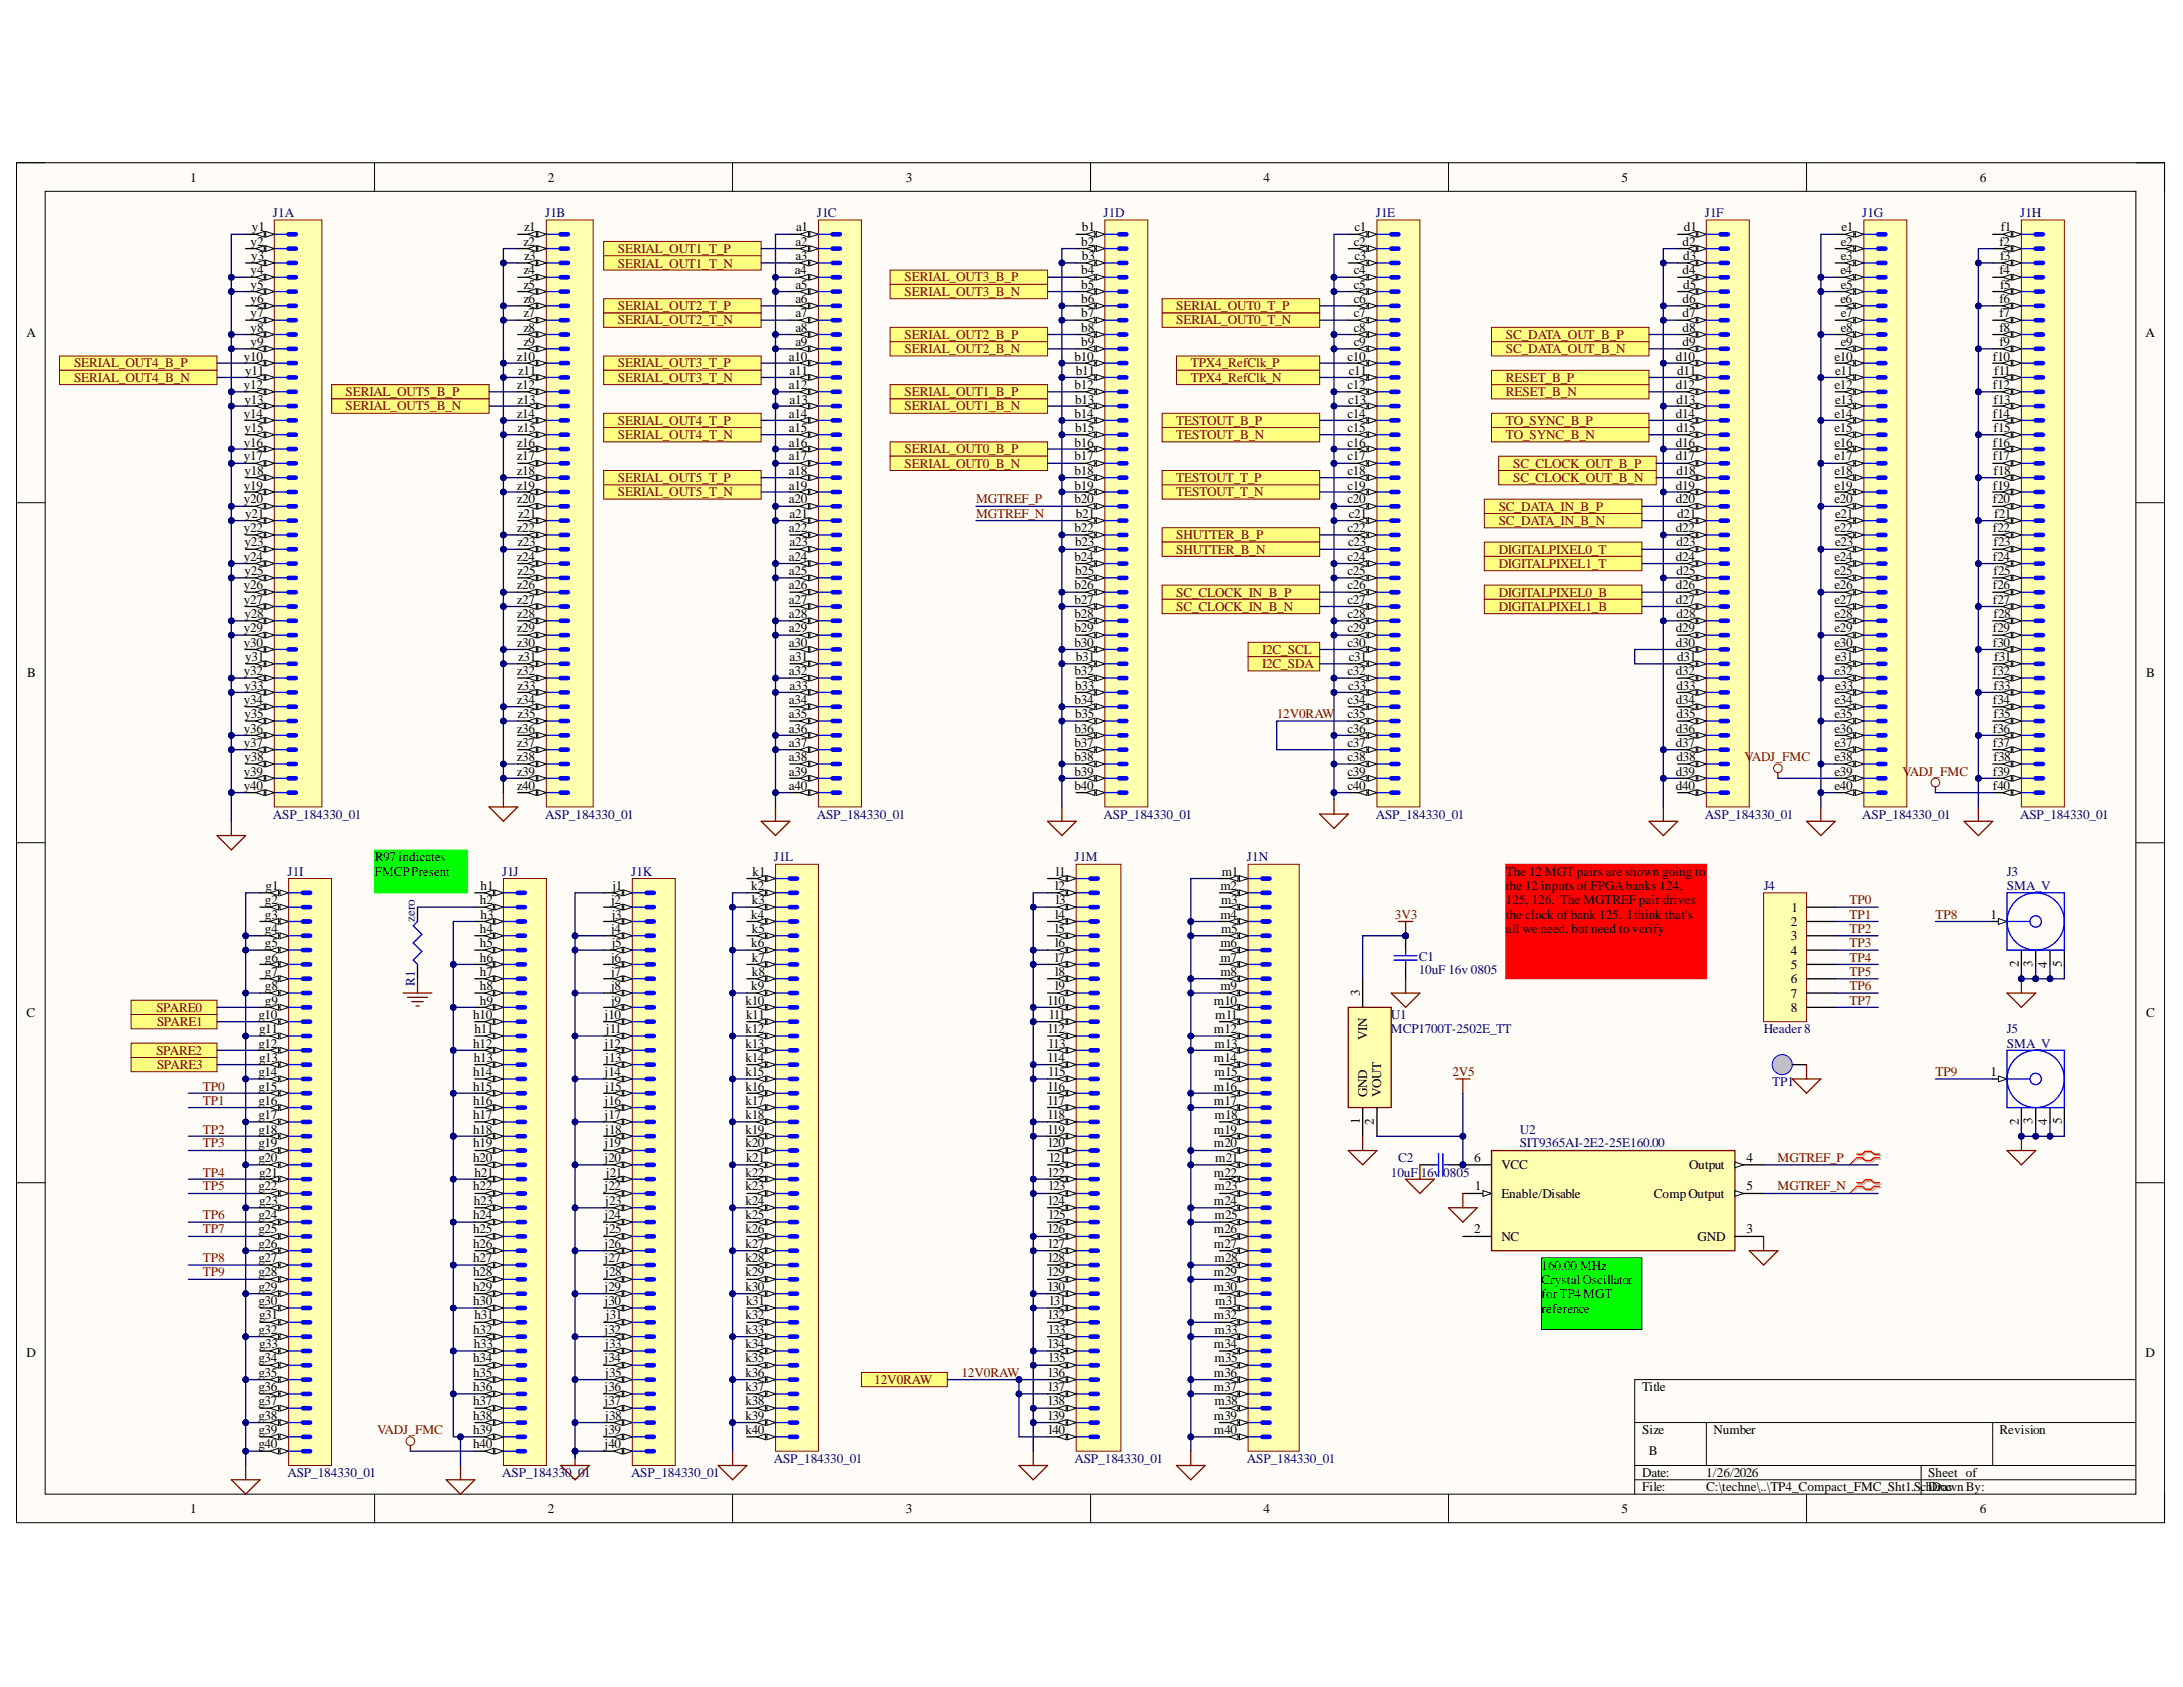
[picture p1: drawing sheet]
<svg xmlns="http://www.w3.org/2000/svg" width="279mm" height="216mm" viewBox="0 0 279 216" stroke-linecap="round" stroke-linejoin="round" font-family="sans-serif">
<defs><g id="words">
<g font-size="1.7">
<text x="24.4" y="23.2">1</text>
<text x="70.1" y="23.2">2</text>
<text x="116" y="23.2">3</text>
<text x="161.7" y="23.2">4</text>
<text x="207.5" y="23.2">5</text>
<text x="253.4" y="23.2">6</text>
<text x="32.2" y="29.6">y1</text>
<text x="67.1" y="29.6">z1</text>
<text x="101.9" y="29.6">a1</text>
<text x="138.5" y="29.6">b1</text>
<text x="173.4" y="29.6">c1</text>
<text x="215.5" y="29.6">d1</text>
<text x="235.7" y="29.6">e1</text>
<text x="256.1" y="29.6">f1</text>
<text x="32.1" y="31.4">y2</text>
<text x="32.1" y="35.1">y4</text>
<text x="32.1" y="33.3">y3</text>
<text x="67" y="31.4">z2</text>
<text x="67" y="35.1">z4</text>
<text x="67.1" y="33.3">z3</text>
<text x="101.7" y="35.1">a4</text>
<text x="101.8" y="31.4">a2</text>
<text x="101.8" y="33.3">a3</text>
<text x="138.4" y="31.4">b2</text>
<text x="138.4" y="35.1">b4</text>
<text x="138.5" y="33.3">b3</text>
<text x="173.3" y="31.4">c2</text>
<text x="173.3" y="35.1">c4</text>
<text x="173.4" y="33.3">c3</text>
<text x="215.3" y="31.4">d2</text>
<text x="215.3" y="35.1">d4</text>
<text x="215.4" y="33.3">d3</text>
<text x="235.5" y="35.1">e4</text>
<text x="235.6" y="31.4">e2</text>
<text x="235.6" y="33.3">e3</text>
<text x="255.9" y="31.4">f2</text>
<text x="255.9" y="35.1">f4</text>
<text x="256" y="33.3">f3</text>
<text x="32.1" y="36.9">y5</text>
<text x="32.1" y="38.8">y6</text>
<text x="32.1" y="40.6">y7</text>
<text x="67" y="36.9">z5</text>
<text x="67" y="38.8">z6</text>
<text x="67" y="40.6">z7</text>
<text x="101.8" y="36.9">a5</text>
<text x="101.8" y="38.8">a6</text>
<text x="101.8" y="40.6">a7</text>
<text x="138.4" y="36.9">b5</text>
<text x="138.4" y="38.8">b6</text>
<text x="138.4" y="40.6">b7</text>
<text x="173.3" y="36.9">c5</text>
<text x="173.3" y="38.8">c6</text>
<text x="173.3" y="40.6">c7</text>
<text x="215.3" y="38.8">d6</text>
<text x="215.3" y="40.6">d7</text>
<text x="215.4" y="36.9">d5</text>
<text x="235.5" y="38.8">e6</text>
<text x="235.6" y="36.9">e5</text>
<text x="235.6" y="40.6">e7</text>
<text x="255.9" y="40.6">f7</text>
<text x="255.9" y="38.8">f6</text>
<text x="256" y="36.9">f5</text>
<text x="3.4" y="43.1">A</text>
<text x="31.2" y="46.2">y10</text>
<text x="31.4" y="47.9">y11</text>
<text x="32.1" y="42.4">y8</text>
<text x="32.1" y="44.3">y9</text>
<text x="66.1" y="46.2">z10</text>
<text x="66.3" y="47.9">z11</text>
<text x="67" y="42.4">z8</text>
<text x="67" y="44.3">z9</text>
<text x="101" y="46.2">a10</text>
<text x="101.1" y="47.9">a11</text>
<text x="101.8" y="42.4">a8</text>
<text x="101.8" y="44.3">a9</text>
<text x="137.5" y="46.2">b10</text>
<text x="137.7" y="47.9">b11</text>
<text x="138.4" y="42.4">b8</text>
<text x="138.4" y="44.3">b9</text>
<text x="172.4" y="46.2">c10</text>
<text x="172.6" y="47.9">c11</text>
<text x="173.3" y="42.4">c8</text>
<text x="173.3" y="44.3">c9</text>
<text x="214.5" y="46.2">d10</text>
<text x="214.7" y="47.9">d11</text>
<text x="215.3" y="42.4">d8</text>
<text x="215.3" y="44.3">d9</text>
<text x="234.8" y="46.2">e10</text>
<text x="234.9" y="47.9">e11</text>
<text x="235.6" y="42.4">e8</text>
<text x="235.6" y="44.3">e9</text>
<text x="255.1" y="46.2">f10</text>
<text x="255.2" y="47.9">f11</text>
<text x="255.9" y="44.3">f9</text>
<text x="255.9" y="42.4">f8</text>
<text x="274.6" y="43.1">A</text>
<text x="31.2" y="49.8">y12</text>
<text x="31.2" y="53.4">y14</text>
<text x="31.3" y="51.7">y13</text>
<text x="66.1" y="49.8">z12</text>
<text x="66.1" y="53.4">z14</text>
<text x="66.2" y="51.7">z13</text>
<text x="101" y="49.8">a12</text>
<text x="101" y="53.4">a14</text>
<text x="101.1" y="51.7">a13</text>
<text x="137.5" y="49.8">b12</text>
<text x="137.5" y="53.4">b14</text>
<text x="137.6" y="51.7">b13</text>
<text x="172.4" y="49.8">c12</text>
<text x="172.4" y="53.4">c14</text>
<text x="172.5" y="51.7">c13</text>
<text x="214.5" y="49.8">d12</text>
<text x="214.5" y="53.4">d14</text>
<text x="214.6" y="51.7">d13</text>
<text x="234.8" y="49.8">e12</text>
<text x="234.8" y="53.4">e14</text>
<text x="234.9" y="51.7">e13</text>
<text x="255.1" y="49.8">f12</text>
<text x="255.1" y="53.4">f14</text>
<text x="255.2" y="51.7">f13</text>
<text x="31.2" y="57.2">y16</text>
<text x="31.2" y="58.9">y17</text>
<text x="31.3" y="55.3">y15</text>
<text x="66.1" y="57.2">z16</text>
<text x="66.1" y="58.9">z17</text>
<text x="66.2" y="55.3">z15</text>
<text x="101" y="55.3">a15</text>
<text x="101" y="57.2">a16</text>
<text x="101" y="58.9">a17</text>
<text x="137.5" y="57.2">b16</text>
<text x="137.5" y="58.9">b17</text>
<text x="137.6" y="55.3">b15</text>
<text x="172.4" y="55.3">c15</text>
<text x="172.4" y="57.2">c16</text>
<text x="172.4" y="58.9">c17</text>
<text x="214.5" y="57.2">d16</text>
<text x="214.5" y="58.9">d17</text>
<text x="214.6" y="55.3">d15</text>
<text x="234.8" y="55.3">e15</text>
<text x="234.8" y="57.2">e16</text>
<text x="234.8" y="58.9">e17</text>
<text x="255.1" y="58.9">f17</text>
<text x="255.1" y="57.2">f16</text>
<text x="255.2" y="55.3">f15</text>
<text x="31.2" y="62.6">y19</text>
<text x="31.2" y="64.4">y20</text>
<text x="31.3" y="60.8">y18</text>
<text x="66.1" y="60.8">z18</text>
<text x="66.1" y="62.6">z19</text>
<text x="66.1" y="64.4">z20</text>
<text x="101" y="60.8">a18</text>
<text x="101" y="62.6">a19</text>
<text x="101" y="64.4">a20</text>
<text x="137.5" y="60.8">b18</text>
<text x="137.5" y="62.6">b19</text>
<text x="137.5" y="64.4">b20</text>
<text x="172.4" y="60.8">c18</text>
<text x="172.4" y="62.6">c19</text>
<text x="172.4" y="64.4">c20</text>
<text x="214.5" y="62.6">d19</text>
<text x="214.5" y="64.4">d20</text>
<text x="214.6" y="60.8">d18</text>
<text x="234.8" y="60.8">e18</text>
<text x="234.8" y="62.6">e19</text>
<text x="234.8" y="64.4">e20</text>
<text x="255.1" y="62.6">f19</text>
<text x="255.1" y="64.4">f20</text>
<text x="255.2" y="60.8">f18</text>
<text x="31.2" y="68.1">y22</text>
<text x="31.2" y="71.8">y24</text>
<text x="31.3" y="69.9">y23</text>
<text x="31.4" y="66.3">y21</text>
<text x="66.1" y="68.1">z22</text>
<text x="66.1" y="71.8">z24</text>
<text x="66.2" y="69.9">z23</text>
<text x="66.3" y="66.3">z21</text>
<text x="101" y="68.1">a22</text>
<text x="101" y="71.8">a24</text>
<text x="101.1" y="66.3">a21</text>
<text x="101.1" y="69.9">a23</text>
<text x="137.5" y="68.1">b22</text>
<text x="137.5" y="71.8">b24</text>
<text x="137.6" y="69.9">b23</text>
<text x="137.7" y="66.3">b21</text>
<text x="172.4" y="68.1">c22</text>
<text x="172.4" y="71.8">c24</text>
<text x="172.5" y="69.9">c23</text>
<text x="172.6" y="66.3">c21</text>
<text x="214.5" y="68.1">d22</text>
<text x="214.5" y="71.8">d24</text>
<text x="214.6" y="69.9">d23</text>
<text x="214.7" y="66.3">d21</text>
<text x="234.8" y="68.1">e22</text>
<text x="234.8" y="71.8">e24</text>
<text x="234.9" y="66.3">e21</text>
<text x="234.9" y="69.9">e23</text>
<text x="255.1" y="68.1">f22</text>
<text x="255.1" y="71.8">f24</text>
<text x="255.2" y="69.9">f23</text>
<text x="255.2" y="66.3">f21</text>
<text x="31.2" y="75.4">y26</text>
<text x="31.2" y="77.3">y27</text>
<text x="31.3" y="73.6">y25</text>
<text x="66.1" y="75.4">z26</text>
<text x="66.1" y="77.3">z27</text>
<text x="66.2" y="73.6">z25</text>
<text x="101" y="73.6">a25</text>
<text x="101" y="75.4">a26</text>
<text x="101" y="77.3">a27</text>
<text x="137.5" y="75.4">b26</text>
<text x="137.5" y="77.3">b27</text>
<text x="137.6" y="73.6">b25</text>
<text x="172.4" y="73.6">c25</text>
<text x="172.4" y="75.4">c26</text>
<text x="172.4" y="77.3">c27</text>
<text x="214.5" y="75.4">d26</text>
<text x="214.5" y="77.3">d27</text>
<text x="214.6" y="73.6">d25</text>
<text x="234.8" y="73.6">e25</text>
<text x="234.8" y="75.4">e26</text>
<text x="234.8" y="77.3">e27</text>
<text x="255.1" y="77.3">f27</text>
<text x="255.1" y="75.4">f26</text>
<text x="255.2" y="73.6">f25</text>
<text x="31.2" y="80.9">y29</text>
<text x="31.2" y="82.8">y30</text>
<text x="31.3" y="79.1">y28</text>
<text x="66.1" y="79.1">z28</text>
<text x="66.1" y="80.9">z29</text>
<text x="66.1" y="82.8">z30</text>
<text x="101" y="79.1">a28</text>
<text x="101" y="80.9">a29</text>
<text x="101" y="82.8">a30</text>
<text x="137.5" y="79.1">b28</text>
<text x="137.5" y="80.9">b29</text>
<text x="137.5" y="82.8">b30</text>
<text x="172.4" y="79.1">c28</text>
<text x="172.4" y="80.9">c29</text>
<text x="172.4" y="82.8">c30</text>
<text x="214.5" y="80.9">d29</text>
<text x="214.5" y="82.8">d30</text>
<text x="214.6" y="79.1">d28</text>
<text x="234.8" y="79.1">e28</text>
<text x="234.8" y="80.9">e29</text>
<text x="234.8" y="82.8">e30</text>
<text x="255.1" y="80.9">f29</text>
<text x="255.1" y="82.8">f30</text>
<text x="255.2" y="79.1">f28</text>
<text x="3.5" y="86.7">B</text>
<text x="31.2" y="86.4">y32</text>
<text x="31.3" y="88.3">y33</text>
<text x="31.4" y="84.6">y31</text>
<text x="66.1" y="86.4">z32</text>
<text x="66.2" y="88.3">z33</text>
<text x="66.3" y="84.6">z31</text>
<text x="101" y="86.4">a32</text>
<text x="101.1" y="84.6">a31</text>
<text x="101.1" y="88.3">a33</text>
<text x="137.5" y="86.4">b32</text>
<text x="137.6" y="88.3">b33</text>
<text x="137.7" y="84.6">b31</text>
<text x="172.4" y="86.4">c32</text>
<text x="172.5" y="88.3">c33</text>
<text x="172.6" y="84.6">c31</text>
<text x="214.5" y="86.4">d32</text>
<text x="214.6" y="88.3">d33</text>
<text x="214.7" y="84.6">d31</text>
<text x="234.8" y="86.4">e32</text>
<text x="234.9" y="84.6">e31</text>
<text x="234.9" y="88.3">e33</text>
<text x="255.1" y="86.4">f32</text>
<text x="255.2" y="88.3">f33</text>
<text x="255.2" y="84.6">f31</text>
<text x="274.7" y="86.7">B</text>
<text x="31.2" y="90.1">y34</text>
<text x="31.2" y="93.8">y36</text>
<text x="31.2" y="95.6">y37</text>
<text x="31.3" y="91.9">y35</text>
<text x="66.1" y="90.1">z34</text>
<text x="66.1" y="93.8">z36</text>
<text x="66.1" y="95.6">z37</text>
<text x="66.2" y="91.9">z35</text>
<text x="101" y="95.6">a37</text>
<text x="101" y="90.1">a34</text>
<text x="101" y="91.9">a35</text>
<text x="101" y="93.8">a36</text>
<text x="137.5" y="95.6">b37</text>
<text x="137.5" y="93.8">b36</text>
<text x="137.5" y="90.1">b34</text>
<text x="137.6" y="91.9">b35</text>
<text x="172.4" y="95.6">c37</text>
<text x="172.4" y="90.1">c34</text>
<text x="172.4" y="91.9">c35</text>
<text x="172.4" y="93.8">c36</text>
<text x="214.5" y="95.6">d37</text>
<text x="214.5" y="90.1">d34</text>
<text x="214.5" y="93.8">d36</text>
<text x="214.6" y="91.9">d35</text>
<text x="234.8" y="95.6">e37</text>
<text x="234.8" y="90.1">e34</text>
<text x="234.8" y="91.9">e35</text>
<text x="234.8" y="93.8">e36</text>
<text x="255.1" y="95.6">f37</text>
<text x="255.1" y="90.1">f34</text>
<text x="255.1" y="93.8">f36</text>
<text x="255.2" y="91.9">f35</text>
<text x="31.2" y="99.3">y39</text>
<text x="31.2" y="101.1">y40</text>
<text x="31.3" y="97.4">y38</text>
<text x="66.1" y="97.4">z38</text>
<text x="66.1" y="99.3">z39</text>
<text x="66.1" y="101.1">z40</text>
<text x="101" y="97.4">a38</text>
<text x="101" y="99.3">a39</text>
<text x="101" y="101.1">a40</text>
<text x="137.5" y="97.4">b38</text>
<text x="137.5" y="99.3">b39</text>
<text x="137.5" y="101.1">b40</text>
<text x="172.4" y="97.4">c38</text>
<text x="172.4" y="99.3">c39</text>
<text x="172.4" y="101.1">c40</text>
<text x="214.5" y="99.3">d39</text>
<text x="214.5" y="101.1">d40</text>
<text x="214.6" y="97.4">d38</text>
<text x="234.8" y="97.4">e38</text>
<text x="234.8" y="99.3">e39</text>
<text x="234.8" y="101.1">e40</text>
<text x="255.1" y="99.3">f39</text>
<text x="255.1" y="101.1">f40</text>
<text x="255.2" y="97.4">f38</text>
<text x="34" y="113.9">g1</text>
<text x="48" y="110.2">R97 indicates</text>
<text x="48" y="112.1">FMCPPresent</text>
<text x="61.5" y="113.9">h1</text>
<text x="78.4" y="113.9">j1</text>
<text x="96.2" y="113.9">k2</text>
<text x="96.3" y="112.1">k1</text>
<text x="135.1" y="113.9">l2</text>
<text x="135.2" y="112.1">l1</text>
<text x="156.2" y="113.9">m2</text>
<text x="156.4" y="112.1">m1</text>
<text x="192.7" y="112.1">The 12 MGT pairs are shown going to</text>
<text x="192.7" y="113.9">t</text>
<text x="193.3" y="113.9">he 12 inputs ofFPGAbanks 124,</text>
<text x="33.9" y="115.7">g2</text>
<text x="33.9" y="117.6">g3</text>
<text x="33.9" y="119.4">g4</text>
<text x="61.4" y="115.7">h2</text>
<text x="61.4" y="119.4">h4</text>
<text x="61.5" y="117.6">h3</text>
<text x="78.2" y="115.7">j2</text>
<text x="78.2" y="119.4">j4</text>
<text x="78.3" y="117.6">j3</text>
<text x="96.2" y="117.6">k4</text>
<text x="96.2" y="115.7">k3</text>
<text x="96.2" y="119.4">k5</text>
<text x="135.1" y="117.6">l4</text>
<text x="135.1" y="119.4">l5</text>
<text x="135.2" y="115.7">l3</text>
<text x="156.2" y="117.6">m4</text>
<text x="156.3" y="115.7">m3</text>
<text x="156.3" y="119.4">m5</text>
<text x="192.7" y="115.7">125, 126. The MGTREF pair drives</text>
<text x="192.7" y="117.6">t</text>
<text x="192.7" y="119.4">all we need, but need to verify</text>
<text x="193.3" y="117.6">he clock ofbank 125. Ithink that's</text>
<text x="229.2" y="118.4">2</text>
<text x="229.3" y="116.7">1</text>
<text x="254.7" y="117.6">1</text>
<text x="33.9" y="121.2">g5</text>
<text x="33.9" y="123.1">g6</text>
<text x="33.9" y="124.9">g7</text>
<text x="61.4" y="121.2">h5</text>
<text x="61.4" y="123.1">h6</text>
<text x="61.4" y="124.9">h7</text>
<text x="78.2" y="123.1">j6</text>
<text x="78.2" y="124.9">j7</text>
<text x="78.3" y="121.2">j5</text>
<text x="96.2" y="121.2">k6</text>
<text x="96.2" y="123.1">k7</text>
<text x="96.2" y="124.9">k8</text>
<text x="135.1" y="121.2">l6</text>
<text x="135.1" y="123.1">l7</text>
<text x="135.1" y="124.9">l8</text>
<text x="156.2" y="121.2">m6</text>
<text x="156.2" y="123.1">m7</text>
<text x="156.2" y="124.9">m8</text>
<text x="229.2" y="120.3">3</text>
<text x="229.2" y="122.2">4</text>
<text x="229.2" y="124">5</text>
<text x="229.2" y="125.8">6</text>
<text x="258.4" y="123.8" transform="rotate(-90 258.4 123.8)">2</text>
<text x="260.2" y="123.8" transform="rotate(-90 260.2 123.8)">3</text>
<text x="262" y="123.9" transform="rotate(-90 262 123.9)">4</text>
<text x="263.9" y="123.8" transform="rotate(-90 263.9 123.8)">5</text>
<text x="3.4" y="130.2">C</text>
<text x="33.1" y="130.4">g10</text>
<text x="33.9" y="126.7">g8</text>
<text x="33.9" y="128.6">g9</text>
<text x="60.6" y="130.4">h10</text>
<text x="61.4" y="126.7">h8</text>
<text x="61.4" y="128.6">h9</text>
<text x="77.4" y="130.4">j10</text>
<text x="78.2" y="126.7">j8</text>
<text x="78.2" y="128.6">j9</text>
<text x="95.4" y="128.6">k10</text>
<text x="95.5" y="130.4">k11</text>
<text x="96.2" y="126.7">k9</text>
<text x="134.2" y="128.6">l10</text>
<text x="134.4" y="130.4">l11</text>
<text x="135.1" y="126.7">l9</text>
<text x="155.4" y="128.6">m10</text>
<text x="155.5" y="130.4">m11</text>
<text x="156.2" y="126.7">m9</text>
<text x="174.1" y="127.5" transform="rotate(-90 174.1 127.5)">3</text>
<text x="229.2" y="127.7">7</text>
<text x="229.2" y="129.5">8</text>
<text x="274.7" y="130.2">C</text>
<text x="33.1" y="134.1">g12</text>
<text x="33.1" y="137.7">g14</text>
<text x="33.2" y="132.2">g11</text>
<text x="33.2" y="135.9">g13</text>
<text x="60.6" y="134.1">h12</text>
<text x="60.6" y="137.7">h14</text>
<text x="60.6" y="135.9">h13</text>
<text x="60.7" y="132.2">h11</text>
<text x="77.4" y="134.1">j12</text>
<text x="77.4" y="137.7">j14</text>
<text x="77.5" y="135.9">j13</text>
<text x="77.6" y="132.2">j11</text>
<text x="95.4" y="132.2">k12</text>
<text x="95.4" y="134.1">k13</text>
<text x="95.4" y="135.9">k14</text>
<text x="95.4" y="137.7">k15</text>
<text x="134.2" y="132.2">l12</text>
<text x="134.2" y="135.9">l14</text>
<text x="134.3" y="134.1">l13</text>
<text x="134.3" y="137.7">l15</text>
<text x="155.4" y="132.2">m12</text>
<text x="155.4" y="135.9">m14</text>
<text x="155.4" y="134.1">m13</text>
<text x="155.4" y="137.7">m15</text>
<text x="175" y="133.2" transform="rotate(-90 175 133.2)">VIN</text>
<text x="254.7" y="137.7">1</text>
<text x="33.1" y="139.6">g15</text>
<text x="33.1" y="141.4">g16</text>
<text x="33.1" y="143.2">g17</text>
<text x="60.6" y="139.6">h15</text>
<text x="60.6" y="141.4">h16</text>
<text x="60.6" y="143.2">h17</text>
<text x="77.4" y="141.4">j16</text>
<text x="77.4" y="143.2">j17</text>
<text x="77.5" y="139.6">j15</text>
<text x="95.4" y="139.6">k16</text>
<text x="95.4" y="141.4">k17</text>
<text x="95.4" y="143.2">k18</text>
<text x="134.2" y="139.6">l16</text>
<text x="134.2" y="141.4">l17</text>
<text x="134.2" y="143.2">l18</text>
<text x="155.4" y="139.6">m16</text>
<text x="155.4" y="141.4">m17</text>
<text x="155.4" y="143.2">m18</text>
<text x="174.1" y="143.8" transform="rotate(-90 174.1 143.8)">1</text>
<text x="175" y="140.4" transform="rotate(-90 175 140.4)">GND</text>
<text x="175.8" y="144" transform="rotate(-90 175.8 144)">2</text>
<text x="176.8" y="140.4" transform="rotate(-90 176.8 140.4)">VOUT</text>
<text x="258.4" y="144" transform="rotate(-90 258.4 144)">2</text>
<text x="260.2" y="143.9" transform="rotate(-90 260.2 143.9)">3</text>
<text x="262" y="144" transform="rotate(-90 262 144)">4</text>
<text x="263.9" y="143.9" transform="rotate(-90 263.9 143.9)">5</text>
<text x="33.1" y="145.1">g18</text>
<text x="33.1" y="146.9">g19</text>
<text x="33.1" y="148.7">g20</text>
<text x="60.6" y="145.1">h18</text>
<text x="60.6" y="146.9">h19</text>
<text x="60.6" y="148.7">h20</text>
<text x="77.4" y="146.9">j19</text>
<text x="77.4" y="148.7">j20</text>
<text x="77.5" y="145.1">j18</text>
<text x="95.4" y="145.1">k19</text>
<text x="95.4" y="146.9">k20</text>
<text x="95.5" y="148.7">k21</text>
<text x="134.2" y="145.1">l19</text>
<text x="134.2" y="146.9">l20</text>
<text x="134.4" y="148.7">l21</text>
<text x="155.4" y="145.1">m19</text>
<text x="155.4" y="146.9">m20</text>
<text x="155.5" y="148.7">m21</text>
<text x="188.7" y="148.7">6</text>
<text x="192.2" y="149.6">VCC</text>
<text x="216.2" y="149.6">Output</text>
<text x="223.5" y="148.7">4</text>
<text x="33.1" y="152.3">g22</text>
<text x="33.2" y="150.6">g21</text>
<text x="33.2" y="154.2">g23</text>
<text x="60.6" y="152.3">h22</text>
<text x="60.6" y="154.2">h23</text>
<text x="60.7" y="150.6">h21</text>
<text x="77.4" y="152.3">j22</text>
<text x="77.5" y="154.2">j23</text>
<text x="77.6" y="150.6">j21</text>
<text x="95.4" y="150.6">k22</text>
<text x="95.4" y="152.3">k23</text>
<text x="95.4" y="154.2">k24</text>
<text x="134.2" y="150.6">l22</text>
<text x="134.2" y="154.2">l24</text>
<text x="134.3" y="152.3">l23</text>
<text x="155.4" y="150.6">m22</text>
<text x="155.4" y="154.2">m24</text>
<text x="155.4" y="152.3">m23</text>
<text x="188.8" y="152.3">1</text>
<text x="192.2" y="153.3">Enable/Disable</text>
<text x="211.7" y="153.3">CompOutput</text>
<text x="223.5" y="152.3">5</text>
<text x="33.1" y="156.1">g24</text>
<text x="33.1" y="157.8">g25</text>
<text x="33.1" y="159.7">g26</text>
<text x="33.1" y="161.6">g27</text>
<text x="60.6" y="156.1">h24</text>
<text x="60.6" y="157.8">h25</text>
<text x="60.6" y="159.7">h26</text>
<text x="60.6" y="161.6">h27</text>
<text x="77.4" y="156.1">j24</text>
<text x="77.4" y="159.7">j26</text>
<text x="77.4" y="161.6">j27</text>
<text x="77.5" y="157.8">j25</text>
<text x="95.4" y="156.1">k25</text>
<text x="95.4" y="157.8">k26</text>
<text x="95.4" y="159.7">k27</text>
<text x="95.4" y="161.6">k28</text>
<text x="134.2" y="157.8">l26</text>
<text x="134.2" y="159.7">l27</text>
<text x="134.2" y="161.6">l28</text>
<text x="134.3" y="156.1">l25</text>
<text x="155.4" y="157.8">m26</text>
<text x="155.4" y="159.7">m27</text>
<text x="155.4" y="156.1">m25</text>
<text x="155.4" y="161.6">m28</text>
<text x="188.7" y="157.8">2</text>
<text x="192.2" y="158.8">NC</text>
<text x="217.3" y="158.8">GND</text>
<text x="223.5" y="157.8">3</text>
<text x="33.1" y="163.3">g28</text>
<text x="33.1" y="165.2">g29</text>
<text x="33.1" y="167.1">g30</text>
<text x="60.6" y="163.3">h28</text>
<text x="60.6" y="165.2">h29</text>
<text x="60.6" y="167.1">h30</text>
<text x="77.4" y="165.2">j29</text>
<text x="77.4" y="167.1">j30</text>
<text x="77.5" y="163.3">j28</text>
<text x="95.4" y="163.3">k29</text>
<text x="95.4" y="165.2">k30</text>
<text x="95.5" y="167.1">k31</text>
<text x="134.2" y="163.3">l29</text>
<text x="134.2" y="165.2">l30</text>
<text x="134.4" y="167.1">l31</text>
<text x="155.4" y="163.3">m29</text>
<text x="155.4" y="165.2">m30</text>
<text x="155.5" y="167.1">m31</text>
<text x="197.3" y="162.5">160.00 MHz</text>
<text x="197.3" y="164.3">CrystalOscillator</text>
<text x="197.3" y="166.1">forTP4 MGT</text>
<text x="197.3" y="168">reference</text>
<text x="3.4" y="173.7">D</text>
<text x="33.1" y="170.7">g32</text>
<text x="33.2" y="168.8">g31</text>
<text x="33.2" y="172.6">g33</text>
<text x="60.6" y="170.7">h32</text>
<text x="60.6" y="172.6">h33</text>
<text x="60.7" y="168.8">h31</text>
<text x="77.4" y="170.7">j32</text>
<text x="77.5" y="172.6">j33</text>
<text x="77.6" y="168.8">j31</text>
<text x="95.4" y="168.8">k32</text>
<text x="95.4" y="170.7">k33</text>
<text x="95.4" y="172.6">k34</text>
<text x="134.2" y="168.8">l32</text>
<text x="134.2" y="172.6">l34</text>
<text x="134.3" y="170.7">l33</text>
<text x="155.4" y="168.8">m32</text>
<text x="155.4" y="172.6">m34</text>
<text x="155.4" y="170.7">m33</text>
<text x="274.6" y="173.7">D</text>
<text x="33.1" y="179.8">g37</text>
<text x="33.1" y="174.3">g34</text>
<text x="33.1" y="176.2">g35</text>
<text x="33.1" y="178.1">g36</text>
<text x="60.6" y="179.8">h37</text>
<text x="60.6" y="174.3">h34</text>
<text x="60.6" y="176.2">h35</text>
<text x="60.6" y="178.1">h36</text>
<text x="77.4" y="179.8">j37</text>
<text x="77.4" y="174.3">j34</text>
<text x="77.4" y="178.1">j36</text>
<text x="77.5" y="176.2">j35</text>
<text x="95.4" y="178.1">k37</text>
<text x="95.4" y="179.8">k38</text>
<text x="95.4" y="174.3">k35</text>
<text x="95.4" y="176.2">k36</text>
<text x="134.2" y="176.2">l36</text>
<text x="134.2" y="178.1">l37</text>
<text x="134.2" y="179.8">l38</text>
<text x="134.3" y="174.3">l35</text>
<text x="155.4" y="176.2">m36</text>
<text x="155.4" y="178.1">m37</text>
<text x="155.4" y="174.3">m35</text>
<text x="155.4" y="179.8">m38</text>
<text x="210.2" y="178.1">Title</text>
<text x="33.1" y="181.7">g38</text>
<text x="33.1" y="183.5">g39</text>
<text x="33.1" y="185.3">g40</text>
<text x="60.6" y="181.7">h38</text>
<text x="60.6" y="183.5">h39</text>
<text x="60.6" y="185.3">h40</text>
<text x="77.4" y="183.5">j39</text>
<text x="77.4" y="185.3">j40</text>
<text x="77.5" y="181.7">j38</text>
<text x="95.4" y="181.7">k39</text>
<text x="95.4" y="183.5">k40</text>
<text x="134.2" y="181.7">l39</text>
<text x="134.2" y="183.5">l40</text>
<text x="155.4" y="181.7">m39</text>
<text x="155.4" y="183.5">m40</text>
<text x="210.2" y="183.5">Size</text>
<text x="219.3" y="183.5">Number</text>
<text x="255.9" y="183.5">Revision</text>
<text x="210.2" y="189">Date:</text>
<text x="210.2" y="190.8">File:</text>
<text x="211" y="186.3">B</text>
<text x="218.4" y="189">1/26/2026</text>
<text x="218.4" y="190.8">C:\techne\..\TP4_Compact_FMC_Sht1.SchDrawnBy:</text>
<text x="246.8" y="189">Sheet of</text>
<text x="247.2" y="190.8">Doc</text>
<text x="24.4" y="193.6">1</text>
<text x="70.1" y="193.6">2</text>
<text x="116" y="193.6">3</text>
<text x="161.7" y="193.6">4</text>
<text x="207.5" y="193.6">5</text>
<text x="253.4" y="193.6">6</text>
</g>
<g font-size="1.7" fill="#000080">
<text x="34.9" y="27.8">J1A</text>
<text x="69.8" y="27.8">J1B</text>
<text x="104.5" y="27.8">J1C</text>
<text x="141.2" y="27.8">J1D</text>
<text x="176.1" y="27.8">J1E</text>
<text x="218.2" y="27.8">J1F</text>
<text x="238.3" y="27.8">J1G</text>
<text x="258.5" y="27.8">J1H</text>
<text x="34.9" y="104.8">ASP_184330_01</text>
<text x="69.8" y="104.8">ASP_184330_01</text>
<text x="104.5" y="104.8">ASP_184330_01</text>
<text x="141.2" y="104.8">ASP_184330_01</text>
<text x="176.1" y="104.8">ASP_184330_01</text>
<text x="218.2" y="104.8">ASP_184330_01</text>
<text x="238.3" y="104.8">ASP_184330_01</text>
<text x="258.5" y="104.8">ASP_184330_01</text>
<text x="36.8" y="112.1">J1I</text>
<text x="64.3" y="112.1">J1J</text>
<text x="80.8" y="112.1">J1K</text>
<text x="99" y="110.2">J1L</text>
<text x="137.5" y="110.2">J1M</text>
<text x="159.6" y="110.2">J1N</text>
<text x="225.7" y="113.9">J4</text>
<text x="256.9" y="112.1">J3</text>
<text x="256.9" y="113.9">SMA_V</text>
<text x="53.1" y="117.9" transform="rotate(-90 53.1 117.9)">zero</text>
<text x="181.6" y="124.7">10uF 16v 0805</text>
<text x="181.6" y="122.9">C1</text>
<text x="53.1" y="126.1" transform="rotate(-90 53.1 126.1)">R1</text>
<text x="178" y="130.4">U1</text>
<text x="178" y="132.2">MCP1700T-2502E_TT</text>
<text x="225.7" y="132.2">Header8</text>
<text x="256.9" y="132.2">J5</text>
<text x="256.9" y="134.1">SMA_V</text>
<text x="226.8" y="139">TP1</text>
<text x="179" y="148.7">C2</text>
<text x="194.5" y="145.1">U2</text>
<text x="194.5" y="146.9">SIT9365AI-2E2-25E160.00</text>
<text x="178" y="150.6">10uF 16v 0805</text>
<text x="36.8" y="189">ASP_184330_01</text>
<text x="64.3" y="189">ASP_184330_01</text>
<text x="80.8" y="189">ASP_184330_01</text>
<text x="99" y="187.2">ASP_184330_01</text>
<text x="137.5" y="187.2">ASP_184330_01</text>
<text x="159.6" y="187.2">ASP_184330_01</text>
</g>
<g font-size="1.7" fill="#800000">
<text x="79.1" y="32.4">SERIAL_OUT1_T_P</text>
<text x="79.1" y="34.2">SERIAL_OUT1_T_N</text>
<text x="79.1" y="39.7">SERIAL_OUT2_T_P</text>
<text x="79.1" y="41.5">SERIAL_OUT2_T_N</text>
<text x="115.8" y="36">SERIAL_OUT3_B_P</text>
<text x="115.8" y="37.9">SERIAL_OUT3_B_N</text>
<text x="150.5" y="39.7">SERIAL_OUT0_T_P</text>
<text x="150.5" y="41.5">SERIAL_OUT0_T_N</text>
<text x="9.5" y="47">SERIAL_OUT4_B_P</text>
<text x="79.1" y="47">SERIAL_OUT3_T_P</text>
<text x="115.8" y="43.4">SERIAL_OUT2_B_P</text>
<text x="115.8" y="45.2">SERIAL_OUT2_B_N</text>
<text x="152.4" y="47">TPX4_RefClk_P</text>
<text x="192.7" y="43.4">SC_DATA_OUT_B_P</text>
<text x="192.7" y="45.2">SC_DATA_OUT_B_N</text>
<text x="9.5" y="48.9">SERIAL_OUT4_B_N</text>
<text x="44.2" y="50.7">SERIAL_OUT5_B_P</text>
<text x="44.2" y="52.5">SERIAL_OUT5_B_N</text>
<text x="79.1" y="48.9">SERIAL_OUT3_T_N</text>
<text x="115.8" y="50.7">SERIAL_OUT1_B_P</text>
<text x="115.8" y="52.5">SERIAL_OUT1_B_N</text>
<text x="152.4" y="48.9">TPX4_RefClk_N</text>
<text x="192.7" y="48.9">RESET_B_P</text>
<text x="192.7" y="50.7">RESET_B_N</text>
<text x="79.1" y="54.4">SERIAL_OUT4_T_P</text>
<text x="79.1" y="56.2">SERIAL_OUT4_T_N</text>
<text x="115.8" y="58">SERIAL_OUT0_B_P</text>
<text x="115.8" y="59.9">SERIAL_OUT0_B_N</text>
<text x="150.5" y="54.4">TESTOUT_B_P</text>
<text x="150.5" y="56.2">TESTOUT_B_N</text>
<text x="192.7" y="54.4">TO_SYNC_B_P</text>
<text x="192.7" y="56.2">TO_SYNC_B_N</text>
<text x="193.7" y="59.9">SC_CLOCK_OUT_B_P</text>
<text x="79.1" y="61.7">SERIAL_OUT5_T_P</text>
<text x="79.1" y="63.5">SERIAL_OUT5_T_N</text>
<text x="124.9" y="64.4">MGTREF_P</text>
<text x="150.5" y="61.7">TESTOUT_T_P</text>
<text x="150.5" y="63.5">TESTOUT_T_N</text>
<text x="191.8" y="65.4">SC_DATA_IN_B_P</text>
<text x="193.7" y="61.7">SC_CLOCK_OUT_B_N</text>
<text x="124.9" y="66.3">MGTREF_N</text>
<text x="150.5" y="69">SHUTTER_B_P</text>
<text x="150.5" y="70.8">SHUTTER_B_N</text>
<text x="191.8" y="67.2">SC_DATA_IN_B_N</text>
<text x="191.8" y="70.8">DIGITALPIXEL0_T</text>
<text x="150.5" y="76.3">SC_CLOCK_IN_B_P</text>
<text x="191.8" y="72.7">DIGITALPIXEL1_T</text>
<text x="191.8" y="76.3">DIGITALPIXEL0_B</text>
<text x="150.5" y="78.2">SC_CLOCK_IN_B_N</text>
<text x="161.5" y="83.7">I2C_SCL</text>
<text x="191.8" y="78.2">DIGITALPIXEL1_B</text>
<text x="161.5" y="85.5">I2C_SDA</text>
<text x="163.4" y="91.9">12V0RAW</text>
<text x="223.3" y="97.4">VADJ_FMC</text>
<text x="243.5" y="99.3">VADJ_FMC</text>
<text x="178.5" y="117.6">3V3</text>
<text x="236.7" y="115.7">TP0</text>
<text x="236.7" y="117.6">TP1</text>
<text x="236.7" y="119.4">TP2</text>
<text x="247.7" y="117.6">TP8</text>
<text x="236.7" y="121.2">TP3</text>
<text x="236.7" y="123.1">TP4</text>
<text x="236.7" y="124.9">TP5</text>
<text x="20" y="129.5">SPARE0</text>
<text x="20.1" y="131.3">SPARE1</text>
<text x="236.7" y="126.7">TP6</text>
<text x="236.7" y="128.6">TP7</text>
<text x="20" y="135">SPARE2</text>
<text x="20.1" y="136.8">SPARE3</text>
<text x="185.9" y="137.7">2V5</text>
<text x="247.7" y="137.7">TP9</text>
<text x="26" y="139.6">TP0</text>
<text x="26" y="141.4">TP1</text>
<text x="26" y="145.1">TP2</text>
<text x="26" y="146.9">TP3</text>
<text x="227.5" y="148.7">MGTREF_P</text>
<text x="26" y="150.6">TP4</text>
<text x="26" y="152.3">TP5</text>
<text x="227.5" y="152.3">MGTREF_N</text>
<text x="26" y="156.1">TP6</text>
<text x="26" y="157.8">TP7</text>
<text x="26" y="161.6">TP8</text>
<text x="26" y="163.3">TP9</text>
<text x="111.9" y="177.1">12V0RAW</text>
<text x="123.1" y="176.2">12V0RAW</text>
<text x="48.3" y="183.5">VADJ_FMC</text>
</g>
</g></defs>
<path d="M2.1 20.8h274.9v174.1h-274.9z" fill-rule="evenodd" fill="#fffcf8"/>
<path d="M2.1 20.8h274.9v174.1h-274.9z" fill="none" stroke="#000" stroke-width=".13"/>
<path d="M5.8 24.5h267.6v166.7h-267.6z" fill-rule="evenodd" fill="#fffcf8"/>
<g fill="none" stroke="#000" stroke-width=".13">
<path d="M2.1 20.8h3.7M5.8 24.5h267.6v166.7h-267.6zM47.9 20.8v3.7M93.8 20.8v3.7M139.6 20.8v3.7M185.4 20.8v3.7M231.2 20.8v3.7M273.4 20.8h3.6v3.7M2.1 64.3h3.7M273.4 64.3h3.6M2.1 107.9h3.7M273.4 107.9h3.6"/>
<path d="M2.1 151.4h3.7M273.4 151.4h3.6M273.4 176.6h-64.2v14.6M47.9 191.2v3.7M93.8 191.2v3.7M139.6 191.2v3.7M185.4 191.2v3.7M209.2 182.1h64.2M209.2 187.6h64.2M209.2 189.4h64.2M218.4 182.1v5.5M231.2 191.2v3.7"/>
<path d="M245.9 187.6v3.6M255 182.1v5.5M277 191.2v3.7"/>
</g>
<path d="M35.1 28.2h6.1v75.1h-6.1z" fill-rule="evenodd" fill="#ffffb0"/>
<path d="M35.1 28.2h6.1v75.1h-6.1z" fill="none" stroke="#800000" stroke-width=".13"/>
<g fill="none" stroke="#00f" stroke-width=".17">
<path d="M35.1 30h1.8M35.1 31.8h1.8M35.1 33.6h1.8M35.1 37.3h1.8M35.1 35.5h1.8M35.1 39.1h1.8M35.1 42.8h1.8M35.1 41h1.8M35.1 44.6h1.8M35.1 48.3h1.8M35.1 46.5h1.8M35.1 50.1h1.8"/>
<path d="M35.1 52h1.8M35.1 53.8h1.8M35.1 57.5h1.8M35.1 55.6h1.8M35.1 59.3h1.8M35.1 63h1.8M35.1 61.1h1.8M35.1 64.8h1.8M35.1 68.5h1.8M35.1 66.6h1.8M35.1 70.3h1.8M35.1 72.1h1.8"/>
<path d="M35.1 74h1.8M35.1 77.6h1.8M35.1 75.8h1.8M35.1 79.5h1.8M35.1 83.1h1.8M35.1 81.3h1.8M35.1 85h1.8M35.1 88.6h1.8M35.1 86.8h1.8M35.1 90.4h1.8M35.1 92.3h1.8M35.1 94.1h1.8"/>
<path d="M35.1 97.8h1.8M35.1 95.9h1.8M35.1 99.6h1.8M35.1 101.4h1.8"/>
</g>
<g fill="none" stroke="#00f" stroke-width=".59">
<path d="M36.9 30h1M36.9 31.8h1M36.9 33.6h1M36.9 35.5h1M36.9 37.3h1M36.9 39.1h1M36.9 41h1M36.9 42.8h1M36.9 44.6h1M36.9 46.5h1M36.9 48.3h1M36.9 50.1h1"/>
<path d="M36.9 52h1M36.9 53.8h1M36.9 55.6h1M36.9 57.5h1M36.9 59.3h1M36.9 61.1h1M36.9 63h1M36.9 64.8h1M36.9 66.6h1M36.9 68.5h1M36.9 70.3h1M36.9 72.1h1"/>
<path d="M36.9 74h1M36.9 75.8h1M36.9 77.6h1M36.9 79.5h1M36.9 81.3h1M36.9 83.1h1M36.9 85h1M36.9 86.8h1M36.9 88.6h1M36.9 90.4h1M36.9 92.3h1M36.9 94.1h1"/>
<path d="M36.9 95.9h1M36.9 97.8h1M36.9 99.6h1M36.9 101.4h1"/>
</g>
<path d="M31.4 30h3.7" fill="none" stroke="#000" stroke-width=".17"/>
<path d="M34 29.6l1.1 .4-1.1 .4z" fill="#f8fcff"/>
<path d="M34 29.6l1.1 .4-1.1 .4z" fill="none" stroke="#000" stroke-width=".13"/>
<path d="M32.7 30l1.1-.4v.8z" fill="#f8fcff"/>
<path d="M32.7 30l1.1-.4v.8z" fill="none" stroke="#000" stroke-width=".13"/>
<path d="M31.4 31.8h3.7" fill="none" stroke="#000" stroke-width=".17"/>
<path d="M34 31.4l1.1 .4-1.1 .4z" fill="#f8fcff"/>
<path d="M34 31.4l1.1 .4-1.1 .4z" fill="none" stroke="#000" stroke-width=".13"/>
<path d="M32.7 31.8l1.1-.4v.8z" fill="#f8fcff"/>
<path d="M32.7 31.8l1.1-.4v.8z" fill="none" stroke="#000" stroke-width=".13"/>
<path d="M31.4 33.6h3.7" fill="none" stroke="#000" stroke-width=".17"/>
<path d="M34 33.3l1.1 .3-1.1 .4z" fill="#f8fcff"/>
<path d="M34 33.3l1.1 .3-1.1 .4z" fill="none" stroke="#000" stroke-width=".13"/>
<path d="M32.7 33.6l1.1-.3v.7z" fill="#f8fcff"/>
<path d="M32.7 33.6l1.1-.3v.7z" fill="none" stroke="#000" stroke-width=".13"/>
<path d="M31.4 35.5h3.7" fill="none" stroke="#000" stroke-width=".17"/>
<path d="M34 35.1l1.1 .4-1.1 .3z" fill="#f8fcff"/>
<path d="M34 35.1l1.1 .4-1.1 .3z" fill="none" stroke="#000" stroke-width=".13"/>
<path d="M32.7 35.5l1.1-.4v.7z" fill="#f8fcff"/>
<path d="M32.7 35.5l1.1-.4v.7z" fill="none" stroke="#000" stroke-width=".13"/>
<path d="M31.4 37.3h3.7" fill="none" stroke="#000" stroke-width=".17"/>
<path d="M34 36.9l1.1 .4-1.1 .4z" fill="#f8fcff"/>
<path d="M34 36.9l1.1 .4-1.1 .4z" fill="none" stroke="#000" stroke-width=".13"/>
<path d="M32.7 37.3l1.1-.4v.8z" fill="#f8fcff"/>
<path d="M32.7 37.3l1.1-.4v.8z" fill="none" stroke="#000" stroke-width=".13"/>
<path d="M31.4 39.1h3.7" fill="none" stroke="#000" stroke-width=".17"/>
<path d="M34 38.8l1.1 .3-1.1 .4z" fill="#f8fcff"/>
<path d="M34 38.8l1.1 .3-1.1 .4z" fill="none" stroke="#000" stroke-width=".13"/>
<path d="M32.7 39.1l1.1-.3v.7z" fill="#f8fcff"/>
<path d="M32.7 39.1l1.1-.3v.7z" fill="none" stroke="#000" stroke-width=".13"/>
<path d="M31.4 41h3.7" fill="none" stroke="#000" stroke-width=".17"/>
<path d="M34 40.6l1.1 .4-1.1 .3z" fill="#f8fcff"/>
<path d="M34 40.6l1.1 .4-1.1 .3z" fill="none" stroke="#000" stroke-width=".13"/>
<path d="M32.7 41l1.1-.4v.7z" fill="#f8fcff"/>
<path d="M32.7 41l1.1-.4v.7z" fill="none" stroke="#000" stroke-width=".13"/>
<path d="M31.4 42.8h3.7" fill="none" stroke="#000" stroke-width=".17"/>
<path d="M34 42.4l1.1 .4-1.1 .4z" fill="#f8fcff"/>
<path d="M34 42.4l1.1 .4-1.1 .4z" fill="none" stroke="#000" stroke-width=".13"/>
<path d="M32.7 42.8l1.1-.4v.8z" fill="#f8fcff"/>
<path d="M32.7 42.8l1.1-.4v.8z" fill="none" stroke="#000" stroke-width=".13"/>
<path d="M31.4 44.6h3.7" fill="none" stroke="#000" stroke-width=".17"/>
<path d="M34 44.3l1.1 .3-1.1 .4z" fill="#f8fcff"/>
<path d="M34 44.3l1.1 .3-1.1 .4z" fill="none" stroke="#000" stroke-width=".13"/>
<path d="M32.7 44.6l1.1-.3v.7z" fill="#f8fcff"/>
<path d="M32.7 44.6l1.1-.3v.7z" fill="none" stroke="#000" stroke-width=".13"/>
<path d="M31.4 46.5h3.7" fill="none" stroke="#000" stroke-width=".17"/>
<path d="M34 46.1l1.1 .4-1.1 .3z" fill="#f8fcff"/>
<path d="M34 46.1l1.1 .4-1.1 .3z" fill="none" stroke="#000" stroke-width=".13"/>
<path d="M32.7 46.5l1.1-.4v.7z" fill="#f8fcff"/>
<path d="M32.7 46.5l1.1-.4v.7z" fill="none" stroke="#000" stroke-width=".13"/>
<path d="M31.4 48.3h3.7" fill="none" stroke="#000" stroke-width=".17"/>
<path d="M34 47.9l1.1 .4-1.1 .4z" fill="#f8fcff"/>
<path d="M34 47.9l1.1 .4-1.1 .4z" fill="none" stroke="#000" stroke-width=".13"/>
<path d="M32.7 48.3l1.1-.4v.8z" fill="#f8fcff"/>
<path d="M32.7 48.3l1.1-.4v.8z" fill="none" stroke="#000" stroke-width=".13"/>
<path d="M31.4 50.1h3.7" fill="none" stroke="#000" stroke-width=".17"/>
<path d="M34 49.8l1.1 .3-1.1 .4z" fill="#f8fcff"/>
<path d="M34 49.8l1.1 .3-1.1 .4z" fill="none" stroke="#000" stroke-width=".13"/>
<path d="M32.7 50.1l1.1-.3v.7z" fill="#f8fcff"/>
<path d="M32.7 50.1l1.1-.3v.7z" fill="none" stroke="#000" stroke-width=".13"/>
<path d="M31.4 52h3.7" fill="none" stroke="#000" stroke-width=".17"/>
<path d="M34 51.6l1.1 .4-1.1 .3z" fill="#f8fcff"/>
<path d="M34 51.6l1.1 .4-1.1 .3z" fill="none" stroke="#000" stroke-width=".13"/>
<path d="M32.7 52l1.1-.4v.7z" fill="#f8fcff"/>
<path d="M32.7 52l1.1-.4v.7z" fill="none" stroke="#000" stroke-width=".13"/>
<path d="M31.4 53.8h3.7" fill="none" stroke="#000" stroke-width=".17"/>
<path d="M34 53.4l1.1 .4-1.1 .4z" fill="#f8fcff"/>
<path d="M34 53.4l1.1 .4-1.1 .4z" fill="none" stroke="#000" stroke-width=".13"/>
<path d="M32.7 53.8l1.1-.4v.8z" fill="#f8fcff"/>
<path d="M32.7 53.8l1.1-.4v.8z" fill="none" stroke="#000" stroke-width=".13"/>
<path d="M31.4 55.6h3.7" fill="none" stroke="#000" stroke-width=".17"/>
<path d="M34 55.3l1.1 .3-1.1 .4z" fill="#f8fcff"/>
<path d="M34 55.3l1.1 .3-1.1 .4z" fill="none" stroke="#000" stroke-width=".13"/>
<path d="M32.7 55.6l1.1-.3v.7z" fill="#f8fcff"/>
<path d="M32.7 55.6l1.1-.3v.7z" fill="none" stroke="#000" stroke-width=".13"/>
<path d="M31.4 57.5h3.7" fill="none" stroke="#000" stroke-width=".17"/>
<path d="M34 57.1l1.1 .4-1.1 .3z" fill="#f8fcff"/>
<path d="M34 57.1l1.1 .4-1.1 .3z" fill="none" stroke="#000" stroke-width=".13"/>
<path d="M32.7 57.5l1.1-.4v.7z" fill="#f8fcff"/>
<path d="M32.7 57.5l1.1-.4v.7z" fill="none" stroke="#000" stroke-width=".13"/>
<path d="M31.4 59.3h3.7" fill="none" stroke="#000" stroke-width=".17"/>
<path d="M34 58.9l1.1 .4-1.1 .4z" fill="#f8fcff"/>
<path d="M34 58.9l1.1 .4-1.1 .4z" fill="none" stroke="#000" stroke-width=".13"/>
<path d="M32.7 59.3l1.1-.4v.8z" fill="#f8fcff"/>
<path d="M32.7 59.3l1.1-.4v.8z" fill="none" stroke="#000" stroke-width=".13"/>
<path d="M31.4 61.1h3.7" fill="none" stroke="#000" stroke-width=".17"/>
<path d="M34 60.8l1.1 .3-1.1 .4z" fill="#f8fcff"/>
<path d="M34 60.8l1.1 .3-1.1 .4z" fill="none" stroke="#000" stroke-width=".13"/>
<path d="M32.7 61.1l1.1-.3v.7z" fill="#f8fcff"/>
<path d="M32.7 61.1l1.1-.3v.7z" fill="none" stroke="#000" stroke-width=".13"/>
<path d="M31.4 63h3.7" fill="none" stroke="#000" stroke-width=".17"/>
<path d="M34 62.6l1.1 .4-1.1 .3z" fill="#f8fcff"/>
<path d="M34 62.6l1.1 .4-1.1 .3z" fill="none" stroke="#000" stroke-width=".13"/>
<path d="M32.7 63l1.1-.4v.7z" fill="#f8fcff"/>
<path d="M32.7 63l1.1-.4v.7z" fill="none" stroke="#000" stroke-width=".13"/>
<path d="M31.4 64.8h3.7" fill="none" stroke="#000" stroke-width=".17"/>
<path d="M34 64.4l1.1 .4-1.1 .4z" fill="#f8fcff"/>
<path d="M34 64.4l1.1 .4-1.1 .4z" fill="none" stroke="#000" stroke-width=".13"/>
<path d="M32.7 64.8l1.1-.4v.8z" fill="#f8fcff"/>
<path d="M32.7 64.8l1.1-.4v.8z" fill="none" stroke="#000" stroke-width=".13"/>
<path d="M31.4 66.6h3.7" fill="none" stroke="#000" stroke-width=".17"/>
<path d="M34 66.3l1.1 .3-1.1 .4z" fill="#f8fcff"/>
<path d="M34 66.3l1.1 .3-1.1 .4z" fill="none" stroke="#000" stroke-width=".13"/>
<path d="M32.7 66.6l1.1-.3v.7z" fill="#f8fcff"/>
<path d="M32.7 66.6l1.1-.3v.7z" fill="none" stroke="#000" stroke-width=".13"/>
<path d="M31.4 68.5h3.7" fill="none" stroke="#000" stroke-width=".17"/>
<path d="M34 68.1l1.1 .4-1.1 .3z" fill="#f8fcff"/>
<path d="M34 68.1l1.1 .4-1.1 .3z" fill="none" stroke="#000" stroke-width=".13"/>
<path d="M32.7 68.5l1.1-.4v.7z" fill="#f8fcff"/>
<path d="M32.7 68.5l1.1-.4v.7z" fill="none" stroke="#000" stroke-width=".13"/>
<path d="M31.4 70.3h3.7" fill="none" stroke="#000" stroke-width=".17"/>
<path d="M34 69.9l1.1 .4-1.1 .4z" fill="#f8fcff"/>
<path d="M34 69.9l1.1 .4-1.1 .4z" fill="none" stroke="#000" stroke-width=".13"/>
<path d="M32.7 70.3l1.1-.4v.8z" fill="#f8fcff"/>
<path d="M32.7 70.3l1.1-.4v.8z" fill="none" stroke="#000" stroke-width=".13"/>
<path d="M31.4 72.1h3.7" fill="none" stroke="#000" stroke-width=".17"/>
<path d="M34 71.8l1.1 .3-1.1 .4z" fill="#f8fcff"/>
<path d="M34 71.8l1.1 .3-1.1 .4z" fill="none" stroke="#000" stroke-width=".13"/>
<path d="M32.7 72.1l1.1-.3v.7z" fill="#f8fcff"/>
<path d="M32.7 72.1l1.1-.3v.7z" fill="none" stroke="#000" stroke-width=".13"/>
<path d="M31.4 74h3.7" fill="none" stroke="#000" stroke-width=".17"/>
<path d="M34 73.6l1.1 .4-1.1 .3z" fill="#f8fcff"/>
<path d="M34 73.6l1.1 .4-1.1 .3z" fill="none" stroke="#000" stroke-width=".13"/>
<path d="M32.7 74l1.1-.4v.7z" fill="#f8fcff"/>
<path d="M32.7 74l1.1-.4v.7z" fill="none" stroke="#000" stroke-width=".13"/>
<path d="M31.4 75.8h3.7" fill="none" stroke="#000" stroke-width=".17"/>
<path d="M34 75.4l1.1 .4-1.1 .4z" fill="#f8fcff"/>
<path d="M34 75.4l1.1 .4-1.1 .4z" fill="none" stroke="#000" stroke-width=".13"/>
<path d="M32.7 75.8l1.1-.4v.8z" fill="#f8fcff"/>
<path d="M32.7 75.8l1.1-.4v.8z" fill="none" stroke="#000" stroke-width=".13"/>
<path d="M31.4 77.6h3.7" fill="none" stroke="#000" stroke-width=".17"/>
<path d="M34 77.3l1.1 .3-1.1 .4z" fill="#f8fcff"/>
<path d="M34 77.3l1.1 .3-1.1 .4z" fill="none" stroke="#000" stroke-width=".13"/>
<path d="M32.7 77.6l1.1-.3v.7z" fill="#f8fcff"/>
<path d="M32.7 77.6l1.1-.3v.7z" fill="none" stroke="#000" stroke-width=".13"/>
<path d="M31.4 79.5h3.7" fill="none" stroke="#000" stroke-width=".17"/>
<path d="M34 79.1l1.1 .4-1.1 .3z" fill="#f8fcff"/>
<path d="M34 79.1l1.1 .4-1.1 .3z" fill="none" stroke="#000" stroke-width=".13"/>
<path d="M32.7 79.5l1.1-.4v.7z" fill="#f8fcff"/>
<path d="M32.7 79.5l1.1-.4v.7z" fill="none" stroke="#000" stroke-width=".13"/>
<path d="M31.4 81.3h3.7" fill="none" stroke="#000" stroke-width=".17"/>
<path d="M34 80.9l1.1 .4-1.1 .3z" fill="#f8fcff"/>
<path d="M34 80.9l1.1 .4-1.1 .3z" fill="none" stroke="#000" stroke-width=".13"/>
<path d="M32.7 81.3l1.1-.4v.7z" fill="#f8fcff"/>
<path d="M32.7 81.3l1.1-.4v.7z" fill="none" stroke="#000" stroke-width=".13"/>
<path d="M31.4 83.1h3.7" fill="none" stroke="#000" stroke-width=".17"/>
<path d="M34 82.7l1.1 .4-1.1 .4z" fill="#f8fcff"/>
<path d="M34 82.7l1.1 .4-1.1 .4z" fill="none" stroke="#000" stroke-width=".13"/>
<path d="M32.7 83.1l1.1-.4v.8z" fill="#f8fcff"/>
<path d="M32.7 83.1l1.1-.4v.8z" fill="none" stroke="#000" stroke-width=".13"/>
<path d="M31.4 85h3.7" fill="none" stroke="#000" stroke-width=".17"/>
<path d="M34 84.6l1.1 .4-1.1 .3z" fill="#f8fcff"/>
<path d="M34 84.6l1.1 .4-1.1 .3z" fill="none" stroke="#000" stroke-width=".13"/>
<path d="M32.7 85l1.1-.4v.7z" fill="#f8fcff"/>
<path d="M32.7 85l1.1-.4v.7z" fill="none" stroke="#000" stroke-width=".13"/>
<path d="M31.4 86.8h3.7" fill="none" stroke="#000" stroke-width=".17"/>
<path d="M34 86.4l1.1 .4-1.1 .3z" fill="#f8fcff"/>
<path d="M34 86.4l1.1 .4-1.1 .3z" fill="none" stroke="#000" stroke-width=".13"/>
<path d="M32.7 86.8l1.1-.4v.7z" fill="#f8fcff"/>
<path d="M32.7 86.8l1.1-.4v.7z" fill="none" stroke="#000" stroke-width=".13"/>
<path d="M31.4 88.6h3.7" fill="none" stroke="#000" stroke-width=".17"/>
<path d="M34 88.2l1.1 .4-1.1 .4z" fill="#f8fcff"/>
<path d="M34 88.2l1.1 .4-1.1 .4z" fill="none" stroke="#000" stroke-width=".13"/>
<path d="M32.7 88.6l1.1-.4v.8z" fill="#f8fcff"/>
<path d="M32.7 88.6l1.1-.4v.8z" fill="none" stroke="#000" stroke-width=".13"/>
<path d="M31.4 90.4h3.7" fill="none" stroke="#000" stroke-width=".17"/>
<path d="M34 90.1l1.1 .3-1.1 .4z" fill="#f8fcff"/>
<path d="M34 90.1l1.1 .3-1.1 .4z" fill="none" stroke="#000" stroke-width=".13"/>
<path d="M32.7 90.4l1.1-.3v.7z" fill="#f8fcff"/>
<path d="M32.7 90.4l1.1-.3v.7z" fill="none" stroke="#000" stroke-width=".13"/>
<path d="M31.4 92.3h3.7" fill="none" stroke="#000" stroke-width=".17"/>
<path d="M34 91.9l1.1 .4-1.1 .3z" fill="#f8fcff"/>
<path d="M34 91.9l1.1 .4-1.1 .3z" fill="none" stroke="#000" stroke-width=".13"/>
<path d="M32.7 92.3l1.1-.4v.7z" fill="#f8fcff"/>
<path d="M32.7 92.3l1.1-.4v.7z" fill="none" stroke="#000" stroke-width=".13"/>
<path d="M31.4 94.1h3.7" fill="none" stroke="#000" stroke-width=".17"/>
<path d="M34 93.7l1.1 .4-1.1 .4z" fill="#f8fcff"/>
<path d="M34 93.7l1.1 .4-1.1 .4z" fill="none" stroke="#000" stroke-width=".13"/>
<path d="M32.7 94.1l1.1-.4v.8z" fill="#f8fcff"/>
<path d="M32.7 94.1l1.1-.4v.8z" fill="none" stroke="#000" stroke-width=".13"/>
<path d="M31.4 95.9h3.7" fill="none" stroke="#000" stroke-width=".17"/>
<path d="M34 95.6l1.1 .3-1.1 .4z" fill="#f8fcff"/>
<path d="M34 95.6l1.1 .3-1.1 .4z" fill="none" stroke="#000" stroke-width=".13"/>
<path d="M32.7 95.9l1.1-.3v.7z" fill="#f8fcff"/>
<path d="M32.7 95.9l1.1-.3v.7z" fill="none" stroke="#000" stroke-width=".13"/>
<path d="M31.4 97.8h3.7" fill="none" stroke="#000" stroke-width=".17"/>
<path d="M34 97.4l1.1 .4-1.1 .3z" fill="#f8fcff"/>
<path d="M34 97.4l1.1 .4-1.1 .3z" fill="none" stroke="#000" stroke-width=".13"/>
<path d="M32.7 97.8l1.1-.4v.7z" fill="#f8fcff"/>
<path d="M32.7 97.8l1.1-.4v.7z" fill="none" stroke="#000" stroke-width=".13"/>
<path d="M31.4 99.6h3.7" fill="none" stroke="#000" stroke-width=".17"/>
<path d="M34 99.2l1.1 .4-1.1 .4z" fill="#f8fcff"/>
<path d="M34 99.2l1.1 .4-1.1 .4z" fill="none" stroke="#000" stroke-width=".13"/>
<path d="M32.7 99.6l1.1-.4v.8z" fill="#f8fcff"/>
<path d="M32.7 99.6l1.1-.4v.8z" fill="none" stroke="#000" stroke-width=".13"/>
<path d="M31.4 101.4h3.7" fill="none" stroke="#000" stroke-width=".17"/>
<path d="M34 101.1l1.1 .3-1.1 .4z" fill="#f8fcff"/>
<path d="M34 101.1l1.1 .3-1.1 .4z" fill="none" stroke="#000" stroke-width=".13"/>
<path d="M32.7 101.4l1.1-.3v.7z" fill="#f8fcff"/>
<path d="M32.7 101.4l1.1-.3v.7z" fill="none" stroke="#000" stroke-width=".13"/>
<path d="M69.9 28.2h6v75.1h-6z" fill-rule="evenodd" fill="#ffffb0"/>
<path d="M69.9 28.2h6v75.1h-6z" fill="none" stroke="#800000" stroke-width=".13"/>
<g fill="none" stroke="#00f" stroke-width=".17">
<path d="M69.9 30h1.9M69.9 31.8h1.9M69.9 33.6h1.9M69.9 37.3h1.9M69.9 35.5h1.9M69.9 39.1h1.9M69.9 42.8h1.9M69.9 41h1.9M69.9 44.6h1.9M69.9 48.3h1.9M69.9 46.5h1.9M69.9 50.1h1.9"/>
<path d="M69.9 52h1.9M69.9 53.8h1.9M69.9 57.5h1.9M69.9 55.6h1.9M69.9 59.3h1.9M69.9 63h1.9M69.9 61.1h1.9M69.9 64.8h1.9M69.9 68.5h1.9M69.9 66.6h1.9M69.9 70.3h1.9M69.9 72.1h1.9"/>
<path d="M69.9 74h1.9M69.9 77.6h1.9M69.9 75.8h1.9M69.9 79.5h1.9M69.9 83.1h1.9M69.9 81.3h1.9M69.9 85h1.9M69.9 88.6h1.9M69.9 86.8h1.9M69.9 90.4h1.9M69.9 92.3h1.9M69.9 94.1h1.9"/>
<path d="M69.9 97.8h1.9M69.9 95.9h1.9M69.9 99.6h1.9M69.9 101.4h1.9"/>
</g>
<g fill="none" stroke="#00f" stroke-width=".59">
<path d="M71.8 30h.9M71.8 31.8h.9M71.8 33.6h.9M71.8 35.5h.9M71.8 37.3h.9M71.8 39.1h.9M71.8 41h.9M71.8 42.8h.9M71.8 44.6h.9M71.8 46.5h.9M71.8 48.3h.9M71.8 50.1h.9"/>
<path d="M71.8 52h.9M71.8 53.8h.9M71.8 55.6h.9M71.8 57.5h.9M71.8 59.3h.9M71.8 61.1h.9M71.8 63h.9M71.8 64.8h.9M71.8 66.6h.9M71.8 68.5h.9M71.8 70.3h.9M71.8 72.1h.9"/>
<path d="M71.8 74h.9M71.8 75.8h.9M71.8 77.6h.9M71.8 79.5h.9M71.8 81.3h.9M71.8 83.1h.9M71.8 85h.9M71.8 86.8h.9M71.8 88.6h.9M71.8 90.4h.9M71.8 92.3h.9M71.8 94.1h.9"/>
<path d="M71.8 95.9h.9M71.8 97.8h.9M71.8 99.6h.9M71.8 101.4h.9"/>
</g>
<path d="M66.3 30h3.6" fill="none" stroke="#000" stroke-width=".17"/>
<path d="M68.8 29.6l1.1 .4-1.1 .4z" fill="#f8fcff"/>
<path d="M68.8 29.6l1.1 .4-1.1 .4z" fill="none" stroke="#000" stroke-width=".13"/>
<path d="M67.5 30l1.1-.4v.8z" fill="#f8fcff"/>
<path d="M67.5 30l1.1-.4v.8z" fill="none" stroke="#000" stroke-width=".13"/>
<path d="M66.3 31.8h3.6" fill="none" stroke="#000" stroke-width=".17"/>
<path d="M68.8 31.4l1.1 .4-1.1 .4z" fill="#f8fcff"/>
<path d="M68.8 31.4l1.1 .4-1.1 .4z" fill="none" stroke="#000" stroke-width=".13"/>
<path d="M67.5 31.8l1.1-.4v.8z" fill="#f8fcff"/>
<path d="M67.5 31.8l1.1-.4v.8z" fill="none" stroke="#000" stroke-width=".13"/>
<path d="M66.3 33.6h3.6" fill="none" stroke="#000" stroke-width=".17"/>
<path d="M68.8 33.3l1.1 .3-1.1 .4z" fill="#f8fcff"/>
<path d="M68.8 33.3l1.1 .3-1.1 .4z" fill="none" stroke="#000" stroke-width=".13"/>
<path d="M67.5 33.6l1.1-.3v.7z" fill="#f8fcff"/>
<path d="M67.5 33.6l1.1-.3v.7z" fill="none" stroke="#000" stroke-width=".13"/>
<path d="M66.3 35.5h3.6" fill="none" stroke="#000" stroke-width=".17"/>
<path d="M68.8 35.1l1.1 .4-1.1 .3z" fill="#f8fcff"/>
<path d="M68.8 35.1l1.1 .4-1.1 .3z" fill="none" stroke="#000" stroke-width=".13"/>
<path d="M67.5 35.5l1.1-.4v.7z" fill="#f8fcff"/>
<path d="M67.5 35.5l1.1-.4v.7z" fill="none" stroke="#000" stroke-width=".13"/>
<path d="M66.3 37.3h3.6" fill="none" stroke="#000" stroke-width=".17"/>
<path d="M68.8 36.9l1.1 .4-1.1 .4z" fill="#f8fcff"/>
<path d="M68.8 36.9l1.1 .4-1.1 .4z" fill="none" stroke="#000" stroke-width=".13"/>
<path d="M67.5 37.3l1.1-.4v.8z" fill="#f8fcff"/>
<path d="M67.5 37.3l1.1-.4v.8z" fill="none" stroke="#000" stroke-width=".13"/>
<path d="M66.3 39.1h3.6" fill="none" stroke="#000" stroke-width=".17"/>
<path d="M68.8 38.8l1.1 .3-1.1 .4z" fill="#f8fcff"/>
<path d="M68.8 38.8l1.1 .3-1.1 .4z" fill="none" stroke="#000" stroke-width=".13"/>
<path d="M67.5 39.1l1.1-.3v.7z" fill="#f8fcff"/>
<path d="M67.5 39.1l1.1-.3v.7z" fill="none" stroke="#000" stroke-width=".13"/>
<path d="M66.3 41h3.6" fill="none" stroke="#000" stroke-width=".17"/>
<path d="M68.8 40.6l1.1 .4-1.1 .3z" fill="#f8fcff"/>
<path d="M68.8 40.6l1.1 .4-1.1 .3z" fill="none" stroke="#000" stroke-width=".13"/>
<path d="M67.5 41l1.1-.4v.7z" fill="#f8fcff"/>
<path d="M67.5 41l1.1-.4v.7z" fill="none" stroke="#000" stroke-width=".13"/>
<path d="M66.3 42.8h3.6" fill="none" stroke="#000" stroke-width=".17"/>
<path d="M68.8 42.4l1.1 .4-1.1 .4z" fill="#f8fcff"/>
<path d="M68.8 42.4l1.1 .4-1.1 .4z" fill="none" stroke="#000" stroke-width=".13"/>
<path d="M67.5 42.8l1.1-.4v.8z" fill="#f8fcff"/>
<path d="M67.5 42.8l1.1-.4v.8z" fill="none" stroke="#000" stroke-width=".13"/>
<path d="M66.3 44.6h3.6" fill="none" stroke="#000" stroke-width=".17"/>
<path d="M68.8 44.3l1.1 .3-1.1 .4z" fill="#f8fcff"/>
<path d="M68.8 44.3l1.1 .3-1.1 .4z" fill="none" stroke="#000" stroke-width=".13"/>
<path d="M67.5 44.6l1.1-.3v.7z" fill="#f8fcff"/>
<path d="M67.5 44.6l1.1-.3v.7z" fill="none" stroke="#000" stroke-width=".13"/>
<path d="M66.3 46.5h3.6" fill="none" stroke="#000" stroke-width=".17"/>
<path d="M68.8 46.1l1.1 .4-1.1 .3z" fill="#f8fcff"/>
<path d="M68.8 46.1l1.1 .4-1.1 .3z" fill="none" stroke="#000" stroke-width=".13"/>
<path d="M67.5 46.5l1.1-.4v.7z" fill="#f8fcff"/>
<path d="M67.5 46.5l1.1-.4v.7z" fill="none" stroke="#000" stroke-width=".13"/>
<path d="M66.3 48.3h3.6" fill="none" stroke="#000" stroke-width=".17"/>
<path d="M68.8 47.9l1.1 .4-1.1 .4z" fill="#f8fcff"/>
<path d="M68.8 47.9l1.1 .4-1.1 .4z" fill="none" stroke="#000" stroke-width=".13"/>
<path d="M67.5 48.3l1.1-.4v.8z" fill="#f8fcff"/>
<path d="M67.5 48.3l1.1-.4v.8z" fill="none" stroke="#000" stroke-width=".13"/>
<path d="M66.3 50.1h3.6" fill="none" stroke="#000" stroke-width=".17"/>
<path d="M68.8 49.8l1.1 .3-1.1 .4z" fill="#f8fcff"/>
<path d="M68.8 49.8l1.1 .3-1.1 .4z" fill="none" stroke="#000" stroke-width=".13"/>
<path d="M67.5 50.1l1.1-.3v.7z" fill="#f8fcff"/>
<path d="M67.5 50.1l1.1-.3v.7z" fill="none" stroke="#000" stroke-width=".13"/>
<path d="M66.3 52h3.6" fill="none" stroke="#000" stroke-width=".17"/>
<path d="M68.8 51.6l1.1 .4-1.1 .3z" fill="#f8fcff"/>
<path d="M68.8 51.6l1.1 .4-1.1 .3z" fill="none" stroke="#000" stroke-width=".13"/>
<path d="M67.5 52l1.1-.4v.7z" fill="#f8fcff"/>
<path d="M67.5 52l1.1-.4v.7z" fill="none" stroke="#000" stroke-width=".13"/>
<path d="M66.3 53.8h3.6" fill="none" stroke="#000" stroke-width=".17"/>
<path d="M68.8 53.4l1.1 .4-1.1 .4z" fill="#f8fcff"/>
<path d="M68.8 53.4l1.1 .4-1.1 .4z" fill="none" stroke="#000" stroke-width=".13"/>
<path d="M67.5 53.8l1.1-.4v.8z" fill="#f8fcff"/>
<path d="M67.5 53.8l1.1-.4v.8z" fill="none" stroke="#000" stroke-width=".13"/>
<path d="M66.3 55.6h3.6" fill="none" stroke="#000" stroke-width=".17"/>
<path d="M68.8 55.3l1.1 .3-1.1 .4z" fill="#f8fcff"/>
<path d="M68.8 55.3l1.1 .3-1.1 .4z" fill="none" stroke="#000" stroke-width=".13"/>
<path d="M67.5 55.6l1.1-.3v.7z" fill="#f8fcff"/>
<path d="M67.5 55.6l1.1-.3v.7z" fill="none" stroke="#000" stroke-width=".13"/>
<path d="M66.3 57.5h3.6" fill="none" stroke="#000" stroke-width=".17"/>
<path d="M68.8 57.1l1.1 .4-1.1 .3z" fill="#f8fcff"/>
<path d="M68.8 57.1l1.1 .4-1.1 .3z" fill="none" stroke="#000" stroke-width=".13"/>
<path d="M67.5 57.5l1.1-.4v.7z" fill="#f8fcff"/>
<path d="M67.5 57.5l1.1-.4v.7z" fill="none" stroke="#000" stroke-width=".13"/>
<path d="M66.3 59.3h3.6" fill="none" stroke="#000" stroke-width=".17"/>
<path d="M68.8 58.9l1.1 .4-1.1 .4z" fill="#f8fcff"/>
<path d="M68.8 58.9l1.1 .4-1.1 .4z" fill="none" stroke="#000" stroke-width=".13"/>
<path d="M67.5 59.3l1.1-.4v.8z" fill="#f8fcff"/>
<path d="M67.5 59.3l1.1-.4v.8z" fill="none" stroke="#000" stroke-width=".13"/>
<path d="M66.3 61.1h3.6" fill="none" stroke="#000" stroke-width=".17"/>
<path d="M68.8 60.8l1.1 .3-1.1 .4z" fill="#f8fcff"/>
<path d="M68.8 60.8l1.1 .3-1.1 .4z" fill="none" stroke="#000" stroke-width=".13"/>
<path d="M67.5 61.1l1.1-.3v.7z" fill="#f8fcff"/>
<path d="M67.5 61.1l1.1-.3v.7z" fill="none" stroke="#000" stroke-width=".13"/>
<path d="M66.3 63h3.6" fill="none" stroke="#000" stroke-width=".17"/>
<path d="M68.8 62.6l1.1 .4-1.1 .3z" fill="#f8fcff"/>
<path d="M68.8 62.6l1.1 .4-1.1 .3z" fill="none" stroke="#000" stroke-width=".13"/>
<path d="M67.5 63l1.1-.4v.7z" fill="#f8fcff"/>
<path d="M67.5 63l1.1-.4v.7z" fill="none" stroke="#000" stroke-width=".13"/>
<path d="M66.3 64.8h3.6" fill="none" stroke="#000" stroke-width=".17"/>
<path d="M68.8 64.4l1.1 .4-1.1 .4z" fill="#f8fcff"/>
<path d="M68.8 64.4l1.1 .4-1.1 .4z" fill="none" stroke="#000" stroke-width=".13"/>
<path d="M67.5 64.8l1.1-.4v.8z" fill="#f8fcff"/>
<path d="M67.5 64.8l1.1-.4v.8z" fill="none" stroke="#000" stroke-width=".13"/>
<path d="M66.3 66.6h3.6" fill="none" stroke="#000" stroke-width=".17"/>
<path d="M68.8 66.3l1.1 .3-1.1 .4z" fill="#f8fcff"/>
<path d="M68.8 66.3l1.1 .3-1.1 .4z" fill="none" stroke="#000" stroke-width=".13"/>
<path d="M67.5 66.6l1.1-.3v.7z" fill="#f8fcff"/>
<path d="M67.5 66.6l1.1-.3v.7z" fill="none" stroke="#000" stroke-width=".13"/>
<path d="M66.3 68.5h3.6" fill="none" stroke="#000" stroke-width=".17"/>
<path d="M68.8 68.1l1.1 .4-1.1 .3z" fill="#f8fcff"/>
<path d="M68.8 68.1l1.1 .4-1.1 .3z" fill="none" stroke="#000" stroke-width=".13"/>
<path d="M67.5 68.5l1.1-.4v.7z" fill="#f8fcff"/>
<path d="M67.5 68.5l1.1-.4v.7z" fill="none" stroke="#000" stroke-width=".13"/>
<path d="M66.3 70.3h3.6" fill="none" stroke="#000" stroke-width=".17"/>
<path d="M68.8 69.9l1.1 .4-1.1 .4z" fill="#f8fcff"/>
<path d="M68.8 69.9l1.1 .4-1.1 .4z" fill="none" stroke="#000" stroke-width=".13"/>
<path d="M67.5 70.3l1.1-.4v.8z" fill="#f8fcff"/>
<path d="M67.5 70.3l1.1-.4v.8z" fill="none" stroke="#000" stroke-width=".13"/>
<path d="M66.3 72.1h3.6" fill="none" stroke="#000" stroke-width=".17"/>
<path d="M68.8 71.8l1.1 .3-1.1 .4z" fill="#f8fcff"/>
<path d="M68.8 71.8l1.1 .3-1.1 .4z" fill="none" stroke="#000" stroke-width=".13"/>
<path d="M67.5 72.1l1.1-.3v.7z" fill="#f8fcff"/>
<path d="M67.5 72.1l1.1-.3v.7z" fill="none" stroke="#000" stroke-width=".13"/>
<path d="M66.3 74h3.6" fill="none" stroke="#000" stroke-width=".17"/>
<path d="M68.8 73.6l1.1 .4-1.1 .3z" fill="#f8fcff"/>
<path d="M68.8 73.6l1.1 .4-1.1 .3z" fill="none" stroke="#000" stroke-width=".13"/>
<path d="M67.5 74l1.1-.4v.7z" fill="#f8fcff"/>
<path d="M67.5 74l1.1-.4v.7z" fill="none" stroke="#000" stroke-width=".13"/>
<path d="M66.3 75.8h3.6" fill="none" stroke="#000" stroke-width=".17"/>
<path d="M68.8 75.4l1.1 .4-1.1 .4z" fill="#f8fcff"/>
<path d="M68.8 75.4l1.1 .4-1.1 .4z" fill="none" stroke="#000" stroke-width=".13"/>
<path d="M67.5 75.8l1.1-.4v.8z" fill="#f8fcff"/>
<path d="M67.5 75.8l1.1-.4v.8z" fill="none" stroke="#000" stroke-width=".13"/>
<path d="M66.3 77.6h3.6" fill="none" stroke="#000" stroke-width=".17"/>
<path d="M68.8 77.3l1.1 .3-1.1 .4z" fill="#f8fcff"/>
<path d="M68.8 77.3l1.1 .3-1.1 .4z" fill="none" stroke="#000" stroke-width=".13"/>
<path d="M67.5 77.6l1.1-.3v.7z" fill="#f8fcff"/>
<path d="M67.5 77.6l1.1-.3v.7z" fill="none" stroke="#000" stroke-width=".13"/>
<path d="M66.3 79.5h3.6" fill="none" stroke="#000" stroke-width=".17"/>
<path d="M68.8 79.1l1.1 .4-1.1 .3z" fill="#f8fcff"/>
<path d="M68.8 79.1l1.1 .4-1.1 .3z" fill="none" stroke="#000" stroke-width=".13"/>
<path d="M67.5 79.5l1.1-.4v.7z" fill="#f8fcff"/>
<path d="M67.5 79.5l1.1-.4v.7z" fill="none" stroke="#000" stroke-width=".13"/>
<path d="M66.3 81.3h3.6" fill="none" stroke="#000" stroke-width=".17"/>
<path d="M68.8 80.9l1.1 .4-1.1 .3z" fill="#f8fcff"/>
<path d="M68.8 80.9l1.1 .4-1.1 .3z" fill="none" stroke="#000" stroke-width=".13"/>
<path d="M67.5 81.3l1.1-.4v.7z" fill="#f8fcff"/>
<path d="M67.5 81.3l1.1-.4v.7z" fill="none" stroke="#000" stroke-width=".13"/>
<path d="M66.3 83.1h3.6" fill="none" stroke="#000" stroke-width=".17"/>
<path d="M68.8 82.7l1.1 .4-1.1 .4z" fill="#f8fcff"/>
<path d="M68.8 82.7l1.1 .4-1.1 .4z" fill="none" stroke="#000" stroke-width=".13"/>
<path d="M67.5 83.1l1.1-.4v.8z" fill="#f8fcff"/>
<path d="M67.5 83.1l1.1-.4v.8z" fill="none" stroke="#000" stroke-width=".13"/>
<path d="M66.3 85h3.6" fill="none" stroke="#000" stroke-width=".17"/>
<path d="M68.8 84.6l1.1 .4-1.1 .3z" fill="#f8fcff"/>
<path d="M68.8 84.6l1.1 .4-1.1 .3z" fill="none" stroke="#000" stroke-width=".13"/>
<path d="M67.5 85l1.1-.4v.7z" fill="#f8fcff"/>
<path d="M67.5 85l1.1-.4v.7z" fill="none" stroke="#000" stroke-width=".13"/>
<path d="M66.3 86.8h3.6" fill="none" stroke="#000" stroke-width=".17"/>
<path d="M68.8 86.4l1.1 .4-1.1 .3z" fill="#f8fcff"/>
<path d="M68.8 86.4l1.1 .4-1.1 .3z" fill="none" stroke="#000" stroke-width=".13"/>
<path d="M67.5 86.8l1.1-.4v.7z" fill="#f8fcff"/>
<path d="M67.5 86.8l1.1-.4v.7z" fill="none" stroke="#000" stroke-width=".13"/>
<path d="M66.3 88.6h3.6" fill="none" stroke="#000" stroke-width=".17"/>
<path d="M68.8 88.2l1.1 .4-1.1 .4z" fill="#f8fcff"/>
<path d="M68.8 88.2l1.1 .4-1.1 .4z" fill="none" stroke="#000" stroke-width=".13"/>
<path d="M67.5 88.6l1.1-.4v.8z" fill="#f8fcff"/>
<path d="M67.5 88.6l1.1-.4v.8z" fill="none" stroke="#000" stroke-width=".13"/>
<path d="M66.3 90.4h3.6" fill="none" stroke="#000" stroke-width=".17"/>
<path d="M68.8 90.1l1.1 .3-1.1 .4z" fill="#f8fcff"/>
<path d="M68.8 90.1l1.1 .3-1.1 .4z" fill="none" stroke="#000" stroke-width=".13"/>
<path d="M67.5 90.4l1.1-.3v.7z" fill="#f8fcff"/>
<path d="M67.5 90.4l1.1-.3v.7z" fill="none" stroke="#000" stroke-width=".13"/>
<path d="M66.3 92.3h3.6" fill="none" stroke="#000" stroke-width=".17"/>
<path d="M68.8 91.9l1.1 .4-1.1 .3z" fill="#f8fcff"/>
<path d="M68.8 91.9l1.1 .4-1.1 .3z" fill="none" stroke="#000" stroke-width=".13"/>
<path d="M67.5 92.3l1.1-.4v.7z" fill="#f8fcff"/>
<path d="M67.5 92.3l1.1-.4v.7z" fill="none" stroke="#000" stroke-width=".13"/>
<path d="M66.3 94.1h3.6" fill="none" stroke="#000" stroke-width=".17"/>
<path d="M68.8 93.7l1.1 .4-1.1 .4z" fill="#f8fcff"/>
<path d="M68.8 93.7l1.1 .4-1.1 .4z" fill="none" stroke="#000" stroke-width=".13"/>
<path d="M67.5 94.1l1.1-.4v.8z" fill="#f8fcff"/>
<path d="M67.5 94.1l1.1-.4v.8z" fill="none" stroke="#000" stroke-width=".13"/>
<path d="M66.3 95.9h3.6" fill="none" stroke="#000" stroke-width=".17"/>
<path d="M68.8 95.6l1.1 .3-1.1 .4z" fill="#f8fcff"/>
<path d="M68.8 95.6l1.1 .3-1.1 .4z" fill="none" stroke="#000" stroke-width=".13"/>
<path d="M67.5 95.9l1.1-.3v.7z" fill="#f8fcff"/>
<path d="M67.5 95.9l1.1-.3v.7z" fill="none" stroke="#000" stroke-width=".13"/>
<path d="M66.3 97.8h3.6" fill="none" stroke="#000" stroke-width=".17"/>
<path d="M68.8 97.4l1.1 .4-1.1 .3z" fill="#f8fcff"/>
<path d="M68.8 97.4l1.1 .4-1.1 .3z" fill="none" stroke="#000" stroke-width=".13"/>
<path d="M67.5 97.8l1.1-.4v.7z" fill="#f8fcff"/>
<path d="M67.5 97.8l1.1-.4v.7z" fill="none" stroke="#000" stroke-width=".13"/>
<path d="M66.3 99.6h3.6" fill="none" stroke="#000" stroke-width=".17"/>
<path d="M68.8 99.2l1.1 .4-1.1 .4z" fill="#f8fcff"/>
<path d="M68.8 99.2l1.1 .4-1.1 .4z" fill="none" stroke="#000" stroke-width=".13"/>
<path d="M67.5 99.6l1.1-.4v.8z" fill="#f8fcff"/>
<path d="M67.5 99.6l1.1-.4v.8z" fill="none" stroke="#000" stroke-width=".13"/>
<path d="M66.3 101.4h3.6" fill="none" stroke="#000" stroke-width=".17"/>
<path d="M68.8 101.1l1.1 .3-1.1 .4z" fill="#f8fcff"/>
<path d="M68.8 101.1l1.1 .3-1.1 .4z" fill="none" stroke="#000" stroke-width=".13"/>
<path d="M67.5 101.4l1.1-.3v.7z" fill="#f8fcff"/>
<path d="M67.5 101.4l1.1-.3v.7z" fill="none" stroke="#000" stroke-width=".13"/>
<path d="M101.1 31.8h3.7" fill="none" stroke="#000" stroke-width=".17"/>
<path d="M103.7 31.4l1.1 .4-1.1 .4z" fill="#f8fcff"/>
<path d="M103.7 31.4l1.1 .4-1.1 .4z" fill="none" stroke="#000" stroke-width=".13"/>
<path d="M102.4 31.8l1.1-.4v.8z" fill="#f8fcff"/>
<path d="M102.4 31.8l1.1-.4v.8z" fill="none" stroke="#000" stroke-width=".13"/>
<path d="M101.1 33.6h3.7" fill="none" stroke="#000" stroke-width=".17"/>
<path d="M103.7 33.3l1.1 .3-1.1 .4z" fill="#f8fcff"/>
<path d="M103.7 33.3l1.1 .3-1.1 .4z" fill="none" stroke="#000" stroke-width=".13"/>
<path d="M102.4 33.6l1.1-.3v.7z" fill="#f8fcff"/>
<path d="M102.4 33.6l1.1-.3v.7z" fill="none" stroke="#000" stroke-width=".13"/>
<path d="M101.1 35.5h3.7" fill="none" stroke="#000" stroke-width=".17"/>
<path d="M103.7 35.1l1.1 .4-1.1 .3z" fill="#f8fcff"/>
<path d="M103.7 35.1l1.1 .4-1.1 .3z" fill="none" stroke="#000" stroke-width=".13"/>
<path d="M102.4 35.5l1.1-.4v.7z" fill="#f8fcff"/>
<path d="M102.4 35.5l1.1-.4v.7z" fill="none" stroke="#000" stroke-width=".13"/>
<path d="M101.1 37.3h3.7" fill="none" stroke="#000" stroke-width=".17"/>
<path d="M103.7 36.9l1.1 .4-1.1 .4z" fill="#f8fcff"/>
<path d="M103.7 36.9l1.1 .4-1.1 .4z" fill="none" stroke="#000" stroke-width=".13"/>
<path d="M102.4 37.3l1.1-.4v.8z" fill="#f8fcff"/>
<path d="M102.4 37.3l1.1-.4v.8z" fill="none" stroke="#000" stroke-width=".13"/>
<path d="M101.1 39.1h3.7" fill="none" stroke="#000" stroke-width=".17"/>
<path d="M103.7 38.8l1.1 .3-1.1 .4z" fill="#f8fcff"/>
<path d="M103.7 38.8l1.1 .3-1.1 .4z" fill="none" stroke="#000" stroke-width=".13"/>
<path d="M102.4 39.1l1.1-.3v.7z" fill="#f8fcff"/>
<path d="M102.4 39.1l1.1-.3v.7z" fill="none" stroke="#000" stroke-width=".13"/>
<path d="M101.1 41h3.7" fill="none" stroke="#000" stroke-width=".17"/>
<path d="M103.7 40.6l1.1 .4-1.1 .3z" fill="#f8fcff"/>
<path d="M103.7 40.6l1.1 .4-1.1 .3z" fill="none" stroke="#000" stroke-width=".13"/>
<path d="M102.4 41l1.1-.4v.7z" fill="#f8fcff"/>
<path d="M102.4 41l1.1-.4v.7z" fill="none" stroke="#000" stroke-width=".13"/>
<path d="M101.1 42.8h3.7" fill="none" stroke="#000" stroke-width=".17"/>
<path d="M103.7 42.4l1.1 .4-1.1 .4z" fill="#f8fcff"/>
<path d="M103.7 42.4l1.1 .4-1.1 .4z" fill="none" stroke="#000" stroke-width=".13"/>
<path d="M102.4 42.8l1.1-.4v.8z" fill="#f8fcff"/>
<path d="M102.4 42.8l1.1-.4v.8z" fill="none" stroke="#000" stroke-width=".13"/>
<path d="M101.1 44.6h3.7" fill="none" stroke="#000" stroke-width=".17"/>
<path d="M103.7 44.3l1.1 .3-1.1 .4z" fill="#f8fcff"/>
<path d="M103.7 44.3l1.1 .3-1.1 .4z" fill="none" stroke="#000" stroke-width=".13"/>
<path d="M102.4 44.6l1.1-.3v.7z" fill="#f8fcff"/>
<path d="M102.4 44.6l1.1-.3v.7z" fill="none" stroke="#000" stroke-width=".13"/>
<path d="M101.1 46.5h3.7" fill="none" stroke="#000" stroke-width=".17"/>
<path d="M103.7 46.1l1.1 .4-1.1 .3z" fill="#f8fcff"/>
<path d="M103.7 46.1l1.1 .4-1.1 .3z" fill="none" stroke="#000" stroke-width=".13"/>
<path d="M102.4 46.5l1.1-.4v.7z" fill="#f8fcff"/>
<path d="M102.4 46.5l1.1-.4v.7z" fill="none" stroke="#000" stroke-width=".13"/>
<path d="M101.1 48.3h3.7" fill="none" stroke="#000" stroke-width=".17"/>
<path d="M103.7 47.9l1.1 .4-1.1 .4z" fill="#f8fcff"/>
<path d="M103.7 47.9l1.1 .4-1.1 .4z" fill="none" stroke="#000" stroke-width=".13"/>
<path d="M102.4 48.3l1.1-.4v.8z" fill="#f8fcff"/>
<path d="M102.4 48.3l1.1-.4v.8z" fill="none" stroke="#000" stroke-width=".13"/>
<path d="M101.1 50.1h3.7" fill="none" stroke="#000" stroke-width=".17"/>
<path d="M103.7 49.8l1.1 .3-1.1 .4z" fill="#f8fcff"/>
<path d="M103.7 49.8l1.1 .3-1.1 .4z" fill="none" stroke="#000" stroke-width=".13"/>
<path d="M102.4 50.1l1.1-.3v.7z" fill="#f8fcff"/>
<path d="M102.4 50.1l1.1-.3v.7z" fill="none" stroke="#000" stroke-width=".13"/>
<path d="M101.1 52h3.7" fill="none" stroke="#000" stroke-width=".17"/>
<path d="M103.7 51.6l1.1 .4-1.1 .3z" fill="#f8fcff"/>
<path d="M103.7 51.6l1.1 .4-1.1 .3z" fill="none" stroke="#000" stroke-width=".13"/>
<path d="M102.4 52l1.1-.4v.7z" fill="#f8fcff"/>
<path d="M102.4 52l1.1-.4v.7z" fill="none" stroke="#000" stroke-width=".13"/>
<path d="M101.1 53.8h3.7" fill="none" stroke="#000" stroke-width=".17"/>
<path d="M103.7 53.4l1.1 .4-1.1 .4z" fill="#f8fcff"/>
<path d="M103.7 53.4l1.1 .4-1.1 .4z" fill="none" stroke="#000" stroke-width=".13"/>
<path d="M102.4 53.8l1.1-.4v.8z" fill="#f8fcff"/>
<path d="M102.4 53.8l1.1-.4v.8z" fill="none" stroke="#000" stroke-width=".13"/>
<path d="M101.1 55.6h3.7" fill="none" stroke="#000" stroke-width=".17"/>
<path d="M103.7 55.3l1.1 .3-1.1 .4z" fill="#f8fcff"/>
<path d="M103.7 55.3l1.1 .3-1.1 .4z" fill="none" stroke="#000" stroke-width=".13"/>
<path d="M102.4 55.6l1.1-.3v.7z" fill="#f8fcff"/>
<path d="M102.4 55.6l1.1-.3v.7z" fill="none" stroke="#000" stroke-width=".13"/>
<path d="M101.1 57.5h3.7" fill="none" stroke="#000" stroke-width=".17"/>
<path d="M103.7 57.1l1.1 .4-1.1 .3z" fill="#f8fcff"/>
<path d="M103.7 57.1l1.1 .4-1.1 .3z" fill="none" stroke="#000" stroke-width=".13"/>
<path d="M102.4 57.5l1.1-.4v.7z" fill="#f8fcff"/>
<path d="M102.4 57.5l1.1-.4v.7z" fill="none" stroke="#000" stroke-width=".13"/>
<path d="M101.1 59.3h3.7" fill="none" stroke="#000" stroke-width=".17"/>
<path d="M103.7 58.9l1.1 .4-1.1 .4z" fill="#f8fcff"/>
<path d="M103.7 58.9l1.1 .4-1.1 .4z" fill="none" stroke="#000" stroke-width=".13"/>
<path d="M102.4 59.3l1.1-.4v.8z" fill="#f8fcff"/>
<path d="M102.4 59.3l1.1-.4v.8z" fill="none" stroke="#000" stroke-width=".13"/>
<path d="M101.1 61.1h3.7" fill="none" stroke="#000" stroke-width=".17"/>
<path d="M103.7 60.8l1.1 .3-1.1 .4z" fill="#f8fcff"/>
<path d="M103.7 60.8l1.1 .3-1.1 .4z" fill="none" stroke="#000" stroke-width=".13"/>
<path d="M102.4 61.1l1.1-.3v.7z" fill="#f8fcff"/>
<path d="M102.4 61.1l1.1-.3v.7z" fill="none" stroke="#000" stroke-width=".13"/>
<path d="M101.1 63h3.7" fill="none" stroke="#000" stroke-width=".17"/>
<path d="M103.7 62.6l1.1 .4-1.1 .3z" fill="#f8fcff"/>
<path d="M103.7 62.6l1.1 .4-1.1 .3z" fill="none" stroke="#000" stroke-width=".13"/>
<path d="M102.4 63l1.1-.4v.7z" fill="#f8fcff"/>
<path d="M102.4 63l1.1-.4v.7z" fill="none" stroke="#000" stroke-width=".13"/>
<path d="M101.1 64.8h3.7" fill="none" stroke="#000" stroke-width=".17"/>
<path d="M103.7 64.4l1.1 .4-1.1 .4z" fill="#f8fcff"/>
<path d="M103.7 64.4l1.1 .4-1.1 .4z" fill="none" stroke="#000" stroke-width=".13"/>
<path d="M102.4 64.8l1.1-.4v.8z" fill="#f8fcff"/>
<path d="M102.4 64.8l1.1-.4v.8z" fill="none" stroke="#000" stroke-width=".13"/>
<path d="M101.1 66.6h3.7" fill="none" stroke="#000" stroke-width=".17"/>
<path d="M103.7 66.3l1.1 .3-1.1 .4z" fill="#f8fcff"/>
<path d="M103.7 66.3l1.1 .3-1.1 .4z" fill="none" stroke="#000" stroke-width=".13"/>
<path d="M102.4 66.6l1.1-.3v.7z" fill="#f8fcff"/>
<path d="M102.4 66.6l1.1-.3v.7z" fill="none" stroke="#000" stroke-width=".13"/>
<path d="M101.1 68.5h3.7" fill="none" stroke="#000" stroke-width=".17"/>
<path d="M103.7 68.1l1.1 .4-1.1 .3z" fill="#f8fcff"/>
<path d="M103.7 68.1l1.1 .4-1.1 .3z" fill="none" stroke="#000" stroke-width=".13"/>
<path d="M102.4 68.5l1.1-.4v.7z" fill="#f8fcff"/>
<path d="M102.4 68.5l1.1-.4v.7z" fill="none" stroke="#000" stroke-width=".13"/>
<path d="M101.1 70.3h3.7" fill="none" stroke="#000" stroke-width=".17"/>
<path d="M103.7 69.9l1.1 .4-1.1 .4z" fill="#f8fcff"/>
<path d="M103.7 69.9l1.1 .4-1.1 .4z" fill="none" stroke="#000" stroke-width=".13"/>
<path d="M102.4 70.3l1.1-.4v.8z" fill="#f8fcff"/>
<path d="M102.4 70.3l1.1-.4v.8z" fill="none" stroke="#000" stroke-width=".13"/>
<path d="M101.1 72.1h3.7" fill="none" stroke="#000" stroke-width=".17"/>
<path d="M103.7 71.8l1.1 .3-1.1 .4z" fill="#f8fcff"/>
<path d="M103.7 71.8l1.1 .3-1.1 .4z" fill="none" stroke="#000" stroke-width=".13"/>
<path d="M102.4 72.1l1.1-.3v.7z" fill="#f8fcff"/>
<path d="M102.4 72.1l1.1-.3v.7z" fill="none" stroke="#000" stroke-width=".13"/>
<path d="M101.1 74h3.7" fill="none" stroke="#000" stroke-width=".17"/>
<path d="M103.7 73.6l1.1 .4-1.1 .3z" fill="#f8fcff"/>
<path d="M103.7 73.6l1.1 .4-1.1 .3z" fill="none" stroke="#000" stroke-width=".13"/>
<path d="M102.4 74l1.1-.4v.7z" fill="#f8fcff"/>
<path d="M102.4 74l1.1-.4v.7z" fill="none" stroke="#000" stroke-width=".13"/>
<path d="M101.1 75.8h3.7" fill="none" stroke="#000" stroke-width=".17"/>
<path d="M103.7 75.4l1.1 .4-1.1 .4z" fill="#f8fcff"/>
<path d="M103.7 75.4l1.1 .4-1.1 .4z" fill="none" stroke="#000" stroke-width=".13"/>
<path d="M102.4 75.8l1.1-.4v.8z" fill="#f8fcff"/>
<path d="M102.4 75.8l1.1-.4v.8z" fill="none" stroke="#000" stroke-width=".13"/>
<path d="M101.1 77.6h3.7" fill="none" stroke="#000" stroke-width=".17"/>
<path d="M103.7 77.3l1.1 .3-1.1 .4z" fill="#f8fcff"/>
<path d="M103.7 77.3l1.1 .3-1.1 .4z" fill="none" stroke="#000" stroke-width=".13"/>
<path d="M102.4 77.6l1.1-.3v.7z" fill="#f8fcff"/>
<path d="M102.4 77.6l1.1-.3v.7z" fill="none" stroke="#000" stroke-width=".13"/>
<path d="M101.1 79.5h3.7" fill="none" stroke="#000" stroke-width=".17"/>
<path d="M103.7 79.1l1.1 .4-1.1 .3z" fill="#f8fcff"/>
<path d="M103.7 79.1l1.1 .4-1.1 .3z" fill="none" stroke="#000" stroke-width=".13"/>
<path d="M102.4 79.5l1.1-.4v.7z" fill="#f8fcff"/>
<path d="M102.4 79.5l1.1-.4v.7z" fill="none" stroke="#000" stroke-width=".13"/>
<path d="M101.1 81.3h3.7" fill="none" stroke="#000" stroke-width=".17"/>
<path d="M103.7 80.9l1.1 .4-1.1 .3z" fill="#f8fcff"/>
<path d="M103.7 80.9l1.1 .4-1.1 .3z" fill="none" stroke="#000" stroke-width=".13"/>
<path d="M102.4 81.3l1.1-.4v.7z" fill="#f8fcff"/>
<path d="M102.4 81.3l1.1-.4v.7z" fill="none" stroke="#000" stroke-width=".13"/>
<path d="M101.1 83.1h3.7" fill="none" stroke="#000" stroke-width=".17"/>
<path d="M103.7 82.7l1.1 .4-1.1 .4z" fill="#f8fcff"/>
<path d="M103.7 82.7l1.1 .4-1.1 .4z" fill="none" stroke="#000" stroke-width=".13"/>
<path d="M102.4 83.1l1.1-.4v.8z" fill="#f8fcff"/>
<path d="M102.4 83.1l1.1-.4v.8z" fill="none" stroke="#000" stroke-width=".13"/>
<path d="M101.1 85h3.7" fill="none" stroke="#000" stroke-width=".17"/>
<path d="M103.7 84.6l1.1 .4-1.1 .3z" fill="#f8fcff"/>
<path d="M103.7 84.6l1.1 .4-1.1 .3z" fill="none" stroke="#000" stroke-width=".13"/>
<path d="M102.4 85l1.1-.4v.7z" fill="#f8fcff"/>
<path d="M102.4 85l1.1-.4v.7z" fill="none" stroke="#000" stroke-width=".13"/>
<path d="M101.1 86.8h3.7" fill="none" stroke="#000" stroke-width=".17"/>
<path d="M103.7 86.4l1.1 .4-1.1 .3z" fill="#f8fcff"/>
<path d="M103.7 86.4l1.1 .4-1.1 .3z" fill="none" stroke="#000" stroke-width=".13"/>
<path d="M102.4 86.8l1.1-.4v.7z" fill="#f8fcff"/>
<path d="M102.4 86.8l1.1-.4v.7z" fill="none" stroke="#000" stroke-width=".13"/>
<path d="M101.1 88.6h3.7" fill="none" stroke="#000" stroke-width=".17"/>
<path d="M103.7 88.2l1.1 .4-1.1 .4z" fill="#f8fcff"/>
<path d="M103.7 88.2l1.1 .4-1.1 .4z" fill="none" stroke="#000" stroke-width=".13"/>
<path d="M102.4 88.6l1.1-.4v.8z" fill="#f8fcff"/>
<path d="M102.4 88.6l1.1-.4v.8z" fill="none" stroke="#000" stroke-width=".13"/>
<path d="M101.1 95.9h3.7" fill="none" stroke="#000" stroke-width=".17"/>
<path d="M103.7 95.6l1.1 .3-1.1 .4z" fill="#f8fcff"/>
<path d="M103.7 95.6l1.1 .3-1.1 .4z" fill="none" stroke="#000" stroke-width=".13"/>
<path d="M102.4 95.9l1.1-.3v.7z" fill="#f8fcff"/>
<path d="M102.4 95.9l1.1-.3v.7z" fill="none" stroke="#000" stroke-width=".13"/>
<path d="M101.1 97.8h3.7" fill="none" stroke="#000" stroke-width=".17"/>
<path d="M103.7 97.4l1.1 .4-1.1 .3z" fill="#f8fcff"/>
<path d="M103.7 97.4l1.1 .4-1.1 .3z" fill="none" stroke="#000" stroke-width=".13"/>
<path d="M102.4 97.8l1.1-.4v.7z" fill="#f8fcff"/>
<path d="M102.4 97.8l1.1-.4v.7z" fill="none" stroke="#000" stroke-width=".13"/>
<path d="M101.1 99.6h3.7" fill="none" stroke="#000" stroke-width=".17"/>
<path d="M103.7 99.2l1.1 .4-1.1 .4z" fill="#f8fcff"/>
<path d="M103.7 99.2l1.1 .4-1.1 .4z" fill="none" stroke="#000" stroke-width=".13"/>
<path d="M102.4 99.6l1.1-.4v.8z" fill="#f8fcff"/>
<path d="M102.4 99.6l1.1-.4v.8z" fill="none" stroke="#000" stroke-width=".13"/>
<path d="M101.1 101.4h3.7" fill="none" stroke="#000" stroke-width=".17"/>
<path d="M103.7 101.1l1.1 .3-1.1 .4z" fill="#f8fcff"/>
<path d="M103.7 101.1l1.1 .3-1.1 .4z" fill="none" stroke="#000" stroke-width=".13"/>
<path d="M102.4 101.4l1.1-.3v.7z" fill="#f8fcff"/>
<path d="M102.4 101.4l1.1-.3v.7z" fill="none" stroke="#000" stroke-width=".13"/>
<path d="M101.1 90.4h3.7" fill="none" stroke="#000" stroke-width=".17"/>
<path d="M103.7 90.1l1.1 .3-1.1 .4z" fill="#f8fcff"/>
<path d="M103.7 90.1l1.1 .3-1.1 .4z" fill="none" stroke="#000" stroke-width=".13"/>
<path d="M102.4 90.4l1.1-.3v.7z" fill="#f8fcff"/>
<path d="M102.4 90.4l1.1-.3v.7z" fill="none" stroke="#000" stroke-width=".13"/>
<path d="M101.1 92.3h3.7" fill="none" stroke="#000" stroke-width=".17"/>
<path d="M103.7 91.9l1.1 .4-1.1 .3z" fill="#f8fcff"/>
<path d="M103.7 91.9l1.1 .4-1.1 .3z" fill="none" stroke="#000" stroke-width=".13"/>
<path d="M102.4 92.3l1.1-.4v.7z" fill="#f8fcff"/>
<path d="M102.4 92.3l1.1-.4v.7z" fill="none" stroke="#000" stroke-width=".13"/>
<path d="M101.1 94.1h3.7" fill="none" stroke="#000" stroke-width=".17"/>
<path d="M103.7 93.7l1.1 .4-1.1 .4z" fill="#f8fcff"/>
<path d="M103.7 93.7l1.1 .4-1.1 .4z" fill="none" stroke="#000" stroke-width=".13"/>
<path d="M102.4 94.1l1.1-.4v.8z" fill="#f8fcff"/>
<path d="M102.4 94.1l1.1-.4v.8z" fill="none" stroke="#000" stroke-width=".13"/>
<path d="M101.1 30h3.7" fill="none" stroke="#000" stroke-width=".17"/>
<path d="M103.7 29.6l1.1 .4-1.1 .4z" fill="#f8fcff"/>
<path d="M103.7 29.6l1.1 .4-1.1 .4z" fill="none" stroke="#000" stroke-width=".13"/>
<path d="M102.4 30l1.1-.4v.8z" fill="#f8fcff"/>
<path d="M102.4 30l1.1-.4v.8z" fill="none" stroke="#000" stroke-width=".13"/>
<path d="M104.8 28.2h5.5v75.1h-5.5z" fill-rule="evenodd" fill="#ffffb0"/>
<path d="M104.8 28.2h5.5v75.1h-5.5z" fill="none" stroke="#800000" stroke-width=".13"/>
<g fill="none" stroke="#00f" stroke-width=".17">
<path d="M104.8 30h1.8M104.8 31.8h1.8M104.8 33.6h1.8M104.8 37.3h1.8M104.8 35.5h1.8M104.8 39.1h1.8M104.8 42.8h1.8M104.8 41h1.8M104.8 44.6h1.8M104.8 48.3h1.8M104.8 46.5h1.8M104.8 50.1h1.8"/>
<path d="M104.8 52h1.8M104.8 53.8h1.8M104.8 57.5h1.8M104.8 55.6h1.8M104.8 59.3h1.8M104.8 63h1.8M104.8 61.1h1.8M104.8 64.8h1.8M104.8 68.5h1.8M104.8 66.6h1.8M104.8 70.3h1.8M104.8 72.1h1.8"/>
<path d="M104.8 74h1.8M104.8 77.6h1.8M104.8 75.8h1.8M104.8 79.5h1.8M104.8 83.1h1.8M104.8 81.3h1.8M104.8 85h1.8M104.8 88.6h1.8M104.8 86.8h1.8M104.8 90.4h1.8M104.8 92.3h1.8M104.8 94.1h1.8"/>
<path d="M104.8 97.8h1.8M104.8 95.9h1.8M104.8 99.6h1.8M104.8 101.4h1.8"/>
</g>
<g fill="none" stroke="#00f" stroke-width=".59">
<path d="M106.6 30h.9M106.6 31.8h.9M106.6 33.6h.9M106.6 35.5h.9M106.6 37.3h.9M106.6 39.1h.9M106.6 41h.9M106.6 42.8h.9M106.6 44.6h.9M106.6 46.5h.9M106.6 48.3h.9M106.6 50.1h.9"/>
<path d="M106.6 52h.9M106.6 53.8h.9M106.6 55.6h.9M106.6 57.5h.9M106.6 59.3h.9M106.6 61.1h.9M106.6 63h.9M106.6 64.8h.9M106.6 66.6h.9M106.6 68.5h.9M106.6 70.3h.9M106.6 72.1h.9"/>
<path d="M106.6 74h.9M106.6 75.8h.9M106.6 77.6h.9M106.6 79.5h.9M106.6 81.3h.9M106.6 83.1h.9M106.6 85h.9M106.6 86.8h.9M106.6 88.6h.9M106.6 90.4h.9M106.6 92.3h.9M106.6 94.1h.9"/>
<path d="M106.6 95.9h.9M106.6 97.8h.9M106.6 99.6h.9M106.6 101.4h.9"/>
</g>
<path d="M141.4 28.2h5.5v75.1h-5.5z" fill-rule="evenodd" fill="#ffffb0"/>
<path d="M141.4 28.2h5.5v75.1h-5.5z" fill="none" stroke="#800000" stroke-width=".13"/>
<path d="M137.7 30h3.7" fill="none" stroke="#000" stroke-width=".17"/>
<path d="M140.3 29.6l1.1 .4-1.1 .4z" fill="#f8fcff"/>
<path d="M140.3 29.6l1.1 .4-1.1 .4z" fill="none" stroke="#000" stroke-width=".13"/>
<path d="M139 30l1.1-.4v.8z" fill="#f8fcff"/>
<path d="M139 30l1.1-.4v.8z" fill="none" stroke="#000" stroke-width=".13"/>
<path d="M137.7 31.8h3.7" fill="none" stroke="#000" stroke-width=".17"/>
<path d="M140.3 31.4l1.1 .4-1.1 .4z" fill="#f8fcff"/>
<path d="M140.3 31.4l1.1 .4-1.1 .4z" fill="none" stroke="#000" stroke-width=".13"/>
<path d="M139 31.8l1.1-.4v.8z" fill="#f8fcff"/>
<path d="M139 31.8l1.1-.4v.8z" fill="none" stroke="#000" stroke-width=".13"/>
<path d="M137.7 33.6h3.7" fill="none" stroke="#000" stroke-width=".17"/>
<path d="M140.3 33.3l1.1 .3-1.1 .4z" fill="#f8fcff"/>
<path d="M140.3 33.3l1.1 .3-1.1 .4z" fill="none" stroke="#000" stroke-width=".13"/>
<path d="M139 33.6l1.1-.3v.7z" fill="#f8fcff"/>
<path d="M139 33.6l1.1-.3v.7z" fill="none" stroke="#000" stroke-width=".13"/>
<path d="M137.7 35.5h3.7" fill="none" stroke="#000" stroke-width=".17"/>
<path d="M140.3 35.1l1.1 .4-1.1 .3z" fill="#f8fcff"/>
<path d="M140.3 35.1l1.1 .4-1.1 .3z" fill="none" stroke="#000" stroke-width=".13"/>
<path d="M139 35.5l1.1-.4v.7z" fill="#f8fcff"/>
<path d="M139 35.5l1.1-.4v.7z" fill="none" stroke="#000" stroke-width=".13"/>
<path d="M137.7 37.3h3.7" fill="none" stroke="#000" stroke-width=".17"/>
<path d="M140.3 36.9l1.1 .4-1.1 .4z" fill="#f8fcff"/>
<path d="M140.3 36.9l1.1 .4-1.1 .4z" fill="none" stroke="#000" stroke-width=".13"/>
<path d="M139 37.3l1.1-.4v.8z" fill="#f8fcff"/>
<path d="M139 37.3l1.1-.4v.8z" fill="none" stroke="#000" stroke-width=".13"/>
<path d="M137.7 39.1h3.7" fill="none" stroke="#000" stroke-width=".17"/>
<path d="M140.3 38.8l1.1 .3-1.1 .4z" fill="#f8fcff"/>
<path d="M140.3 38.8l1.1 .3-1.1 .4z" fill="none" stroke="#000" stroke-width=".13"/>
<path d="M139 39.1l1.1-.3v.7z" fill="#f8fcff"/>
<path d="M139 39.1l1.1-.3v.7z" fill="none" stroke="#000" stroke-width=".13"/>
<path d="M137.7 41h3.7" fill="none" stroke="#000" stroke-width=".17"/>
<path d="M140.3 40.6l1.1 .4-1.1 .3z" fill="#f8fcff"/>
<path d="M140.3 40.6l1.1 .4-1.1 .3z" fill="none" stroke="#000" stroke-width=".13"/>
<path d="M139 41l1.1-.4v.7z" fill="#f8fcff"/>
<path d="M139 41l1.1-.4v.7z" fill="none" stroke="#000" stroke-width=".13"/>
<path d="M137.7 42.8h3.7" fill="none" stroke="#000" stroke-width=".17"/>
<path d="M140.3 42.4l1.1 .4-1.1 .4z" fill="#f8fcff"/>
<path d="M140.3 42.4l1.1 .4-1.1 .4z" fill="none" stroke="#000" stroke-width=".13"/>
<path d="M139 42.8l1.1-.4v.8z" fill="#f8fcff"/>
<path d="M139 42.8l1.1-.4v.8z" fill="none" stroke="#000" stroke-width=".13"/>
<path d="M137.7 44.6h3.7" fill="none" stroke="#000" stroke-width=".17"/>
<path d="M140.3 44.3l1.1 .3-1.1 .4z" fill="#f8fcff"/>
<path d="M140.3 44.3l1.1 .3-1.1 .4z" fill="none" stroke="#000" stroke-width=".13"/>
<path d="M139 44.6l1.1-.3v.7z" fill="#f8fcff"/>
<path d="M139 44.6l1.1-.3v.7z" fill="none" stroke="#000" stroke-width=".13"/>
<path d="M137.7 46.5h3.7" fill="none" stroke="#000" stroke-width=".17"/>
<path d="M140.3 46.1l1.1 .4-1.1 .3z" fill="#f8fcff"/>
<path d="M140.3 46.1l1.1 .4-1.1 .3z" fill="none" stroke="#000" stroke-width=".13"/>
<path d="M139 46.5l1.1-.4v.7z" fill="#f8fcff"/>
<path d="M139 46.5l1.1-.4v.7z" fill="none" stroke="#000" stroke-width=".13"/>
<path d="M137.7 48.3h3.7" fill="none" stroke="#000" stroke-width=".17"/>
<path d="M140.3 47.9l1.1 .4-1.1 .4z" fill="#f8fcff"/>
<path d="M140.3 47.9l1.1 .4-1.1 .4z" fill="none" stroke="#000" stroke-width=".13"/>
<path d="M139 48.3l1.1-.4v.8z" fill="#f8fcff"/>
<path d="M139 48.3l1.1-.4v.8z" fill="none" stroke="#000" stroke-width=".13"/>
<path d="M137.7 50.1h3.7" fill="none" stroke="#000" stroke-width=".17"/>
<path d="M140.3 49.8l1.1 .3-1.1 .4z" fill="#f8fcff"/>
<path d="M140.3 49.8l1.1 .3-1.1 .4z" fill="none" stroke="#000" stroke-width=".13"/>
<path d="M139 50.1l1.1-.3v.7z" fill="#f8fcff"/>
<path d="M139 50.1l1.1-.3v.7z" fill="none" stroke="#000" stroke-width=".13"/>
<path d="M137.7 52h3.7" fill="none" stroke="#000" stroke-width=".17"/>
<path d="M140.3 51.6l1.1 .4-1.1 .3z" fill="#f8fcff"/>
<path d="M140.3 51.6l1.1 .4-1.1 .3z" fill="none" stroke="#000" stroke-width=".13"/>
<path d="M139 52l1.1-.4v.7z" fill="#f8fcff"/>
<path d="M139 52l1.1-.4v.7z" fill="none" stroke="#000" stroke-width=".13"/>
<path d="M137.7 53.8h3.7" fill="none" stroke="#000" stroke-width=".17"/>
<path d="M140.3 53.4l1.1 .4-1.1 .4z" fill="#f8fcff"/>
<path d="M140.3 53.4l1.1 .4-1.1 .4z" fill="none" stroke="#000" stroke-width=".13"/>
<path d="M139 53.8l1.1-.4v.8z" fill="#f8fcff"/>
<path d="M139 53.8l1.1-.4v.8z" fill="none" stroke="#000" stroke-width=".13"/>
<path d="M137.7 55.6h3.7" fill="none" stroke="#000" stroke-width=".17"/>
<path d="M140.3 55.3l1.1 .3-1.1 .4z" fill="#f8fcff"/>
<path d="M140.3 55.3l1.1 .3-1.1 .4z" fill="none" stroke="#000" stroke-width=".13"/>
<path d="M139 55.6l1.1-.3v.7z" fill="#f8fcff"/>
<path d="M139 55.6l1.1-.3v.7z" fill="none" stroke="#000" stroke-width=".13"/>
<path d="M137.7 57.5h3.7" fill="none" stroke="#000" stroke-width=".17"/>
<path d="M140.3 57.1l1.1 .4-1.1 .3z" fill="#f8fcff"/>
<path d="M140.3 57.1l1.1 .4-1.1 .3z" fill="none" stroke="#000" stroke-width=".13"/>
<path d="M139 57.5l1.1-.4v.7z" fill="#f8fcff"/>
<path d="M139 57.5l1.1-.4v.7z" fill="none" stroke="#000" stroke-width=".13"/>
<path d="M137.7 59.3h3.7" fill="none" stroke="#000" stroke-width=".17"/>
<path d="M140.3 58.9l1.1 .4-1.1 .4z" fill="#f8fcff"/>
<path d="M140.3 58.9l1.1 .4-1.1 .4z" fill="none" stroke="#000" stroke-width=".13"/>
<path d="M139 59.3l1.1-.4v.8z" fill="#f8fcff"/>
<path d="M139 59.3l1.1-.4v.8z" fill="none" stroke="#000" stroke-width=".13"/>
<path d="M137.7 61.1h3.7" fill="none" stroke="#000" stroke-width=".17"/>
<path d="M140.3 60.8l1.1 .3-1.1 .4z" fill="#f8fcff"/>
<path d="M140.3 60.8l1.1 .3-1.1 .4z" fill="none" stroke="#000" stroke-width=".13"/>
<path d="M139 61.1l1.1-.3v.7z" fill="#f8fcff"/>
<path d="M139 61.1l1.1-.3v.7z" fill="none" stroke="#000" stroke-width=".13"/>
<path d="M137.7 63h3.7" fill="none" stroke="#000" stroke-width=".17"/>
<path d="M140.3 62.6l1.1 .4-1.1 .3z" fill="#f8fcff"/>
<path d="M140.3 62.6l1.1 .4-1.1 .3z" fill="none" stroke="#000" stroke-width=".13"/>
<path d="M139 63l1.1-.4v.7z" fill="#f8fcff"/>
<path d="M139 63l1.1-.4v.7z" fill="none" stroke="#000" stroke-width=".13"/>
<path d="M137.7 64.8h3.7" fill="none" stroke="#000" stroke-width=".17"/>
<path d="M140.3 64.4l1.1 .4-1.1 .4z" fill="#f8fcff"/>
<path d="M140.3 64.4l1.1 .4-1.1 .4z" fill="none" stroke="#000" stroke-width=".13"/>
<path d="M139 64.8l1.1-.4v.8z" fill="#f8fcff"/>
<path d="M139 64.8l1.1-.4v.8z" fill="none" stroke="#000" stroke-width=".13"/>
<path d="M137.7 66.6h3.7" fill="none" stroke="#000" stroke-width=".17"/>
<path d="M140.3 66.3l1.1 .3-1.1 .4z" fill="#f8fcff"/>
<path d="M140.3 66.3l1.1 .3-1.1 .4z" fill="none" stroke="#000" stroke-width=".13"/>
<path d="M139 66.6l1.1-.3v.7z" fill="#f8fcff"/>
<path d="M139 66.6l1.1-.3v.7z" fill="none" stroke="#000" stroke-width=".13"/>
<path d="M137.7 68.5h3.7" fill="none" stroke="#000" stroke-width=".17"/>
<path d="M140.3 68.1l1.1 .4-1.1 .3z" fill="#f8fcff"/>
<path d="M140.3 68.1l1.1 .4-1.1 .3z" fill="none" stroke="#000" stroke-width=".13"/>
<path d="M139 68.5l1.1-.4v.7z" fill="#f8fcff"/>
<path d="M139 68.5l1.1-.4v.7z" fill="none" stroke="#000" stroke-width=".13"/>
<path d="M137.7 70.3h3.7" fill="none" stroke="#000" stroke-width=".17"/>
<path d="M140.3 69.9l1.1 .4-1.1 .4z" fill="#f8fcff"/>
<path d="M140.3 69.9l1.1 .4-1.1 .4z" fill="none" stroke="#000" stroke-width=".13"/>
<path d="M139 70.3l1.1-.4v.8z" fill="#f8fcff"/>
<path d="M139 70.3l1.1-.4v.8z" fill="none" stroke="#000" stroke-width=".13"/>
<path d="M137.7 72.1h3.7" fill="none" stroke="#000" stroke-width=".17"/>
<path d="M140.3 71.8l1.1 .3-1.1 .4z" fill="#f8fcff"/>
<path d="M140.3 71.8l1.1 .3-1.1 .4z" fill="none" stroke="#000" stroke-width=".13"/>
<path d="M139 72.1l1.1-.3v.7z" fill="#f8fcff"/>
<path d="M139 72.1l1.1-.3v.7z" fill="none" stroke="#000" stroke-width=".13"/>
<path d="M137.7 74h3.7" fill="none" stroke="#000" stroke-width=".17"/>
<path d="M140.3 73.6l1.1 .4-1.1 .3z" fill="#f8fcff"/>
<path d="M140.3 73.6l1.1 .4-1.1 .3z" fill="none" stroke="#000" stroke-width=".13"/>
<path d="M139 74l1.1-.4v.7z" fill="#f8fcff"/>
<path d="M139 74l1.1-.4v.7z" fill="none" stroke="#000" stroke-width=".13"/>
<path d="M137.7 75.8h3.7" fill="none" stroke="#000" stroke-width=".17"/>
<path d="M140.3 75.4l1.1 .4-1.1 .4z" fill="#f8fcff"/>
<path d="M140.3 75.4l1.1 .4-1.1 .4z" fill="none" stroke="#000" stroke-width=".13"/>
<path d="M139 75.8l1.1-.4v.8z" fill="#f8fcff"/>
<path d="M139 75.8l1.1-.4v.8z" fill="none" stroke="#000" stroke-width=".13"/>
<path d="M137.7 77.6h3.7" fill="none" stroke="#000" stroke-width=".17"/>
<path d="M140.3 77.3l1.1 .3-1.1 .4z" fill="#f8fcff"/>
<path d="M140.3 77.3l1.1 .3-1.1 .4z" fill="none" stroke="#000" stroke-width=".13"/>
<path d="M139 77.6l1.1-.3v.7z" fill="#f8fcff"/>
<path d="M139 77.6l1.1-.3v.7z" fill="none" stroke="#000" stroke-width=".13"/>
<path d="M137.7 79.5h3.7" fill="none" stroke="#000" stroke-width=".17"/>
<path d="M140.3 79.1l1.1 .4-1.1 .3z" fill="#f8fcff"/>
<path d="M140.3 79.1l1.1 .4-1.1 .3z" fill="none" stroke="#000" stroke-width=".13"/>
<path d="M139 79.5l1.1-.4v.7z" fill="#f8fcff"/>
<path d="M139 79.5l1.1-.4v.7z" fill="none" stroke="#000" stroke-width=".13"/>
<path d="M137.7 81.3h3.7" fill="none" stroke="#000" stroke-width=".17"/>
<path d="M140.3 80.9l1.1 .4-1.1 .3z" fill="#f8fcff"/>
<path d="M140.3 80.9l1.1 .4-1.1 .3z" fill="none" stroke="#000" stroke-width=".13"/>
<path d="M139 81.3l1.1-.4v.7z" fill="#f8fcff"/>
<path d="M139 81.3l1.1-.4v.7z" fill="none" stroke="#000" stroke-width=".13"/>
<path d="M137.7 83.1h3.7" fill="none" stroke="#000" stroke-width=".17"/>
<path d="M140.3 82.7l1.1 .4-1.1 .4z" fill="#f8fcff"/>
<path d="M140.3 82.7l1.1 .4-1.1 .4z" fill="none" stroke="#000" stroke-width=".13"/>
<path d="M139 83.1l1.1-.4v.8z" fill="#f8fcff"/>
<path d="M139 83.1l1.1-.4v.8z" fill="none" stroke="#000" stroke-width=".13"/>
<path d="M137.7 85h3.7" fill="none" stroke="#000" stroke-width=".17"/>
<path d="M140.3 84.6l1.1 .4-1.1 .3z" fill="#f8fcff"/>
<path d="M140.3 84.6l1.1 .4-1.1 .3z" fill="none" stroke="#000" stroke-width=".13"/>
<path d="M139 85l1.1-.4v.7z" fill="#f8fcff"/>
<path d="M139 85l1.1-.4v.7z" fill="none" stroke="#000" stroke-width=".13"/>
<path d="M137.7 86.8h3.7" fill="none" stroke="#000" stroke-width=".17"/>
<path d="M140.3 86.4l1.1 .4-1.1 .3z" fill="#f8fcff"/>
<path d="M140.3 86.4l1.1 .4-1.1 .3z" fill="none" stroke="#000" stroke-width=".13"/>
<path d="M139 86.8l1.1-.4v.7z" fill="#f8fcff"/>
<path d="M139 86.8l1.1-.4v.7z" fill="none" stroke="#000" stroke-width=".13"/>
<path d="M137.7 88.6h3.7" fill="none" stroke="#000" stroke-width=".17"/>
<path d="M140.3 88.2l1.1 .4-1.1 .4z" fill="#f8fcff"/>
<path d="M140.3 88.2l1.1 .4-1.1 .4z" fill="none" stroke="#000" stroke-width=".13"/>
<path d="M139 88.6l1.1-.4v.8z" fill="#f8fcff"/>
<path d="M139 88.6l1.1-.4v.8z" fill="none" stroke="#000" stroke-width=".13"/>
<path d="M137.7 95.9h3.7" fill="none" stroke="#000" stroke-width=".17"/>
<path d="M140.3 95.6l1.1 .3-1.1 .4z" fill="#f8fcff"/>
<path d="M140.3 95.6l1.1 .3-1.1 .4z" fill="none" stroke="#000" stroke-width=".13"/>
<path d="M139 95.9l1.1-.3v.7z" fill="#f8fcff"/>
<path d="M139 95.9l1.1-.3v.7z" fill="none" stroke="#000" stroke-width=".13"/>
<path d="M137.7 97.8h3.7" fill="none" stroke="#000" stroke-width=".17"/>
<path d="M140.3 97.4l1.1 .4-1.1 .3z" fill="#f8fcff"/>
<path d="M140.3 97.4l1.1 .4-1.1 .3z" fill="none" stroke="#000" stroke-width=".13"/>
<path d="M139 97.8l1.1-.4v.7z" fill="#f8fcff"/>
<path d="M139 97.8l1.1-.4v.7z" fill="none" stroke="#000" stroke-width=".13"/>
<path d="M137.7 99.6h3.7" fill="none" stroke="#000" stroke-width=".17"/>
<path d="M140.3 99.2l1.1 .4-1.1 .4z" fill="#f8fcff"/>
<path d="M140.3 99.2l1.1 .4-1.1 .4z" fill="none" stroke="#000" stroke-width=".13"/>
<path d="M139 99.6l1.1-.4v.8z" fill="#f8fcff"/>
<path d="M139 99.6l1.1-.4v.8z" fill="none" stroke="#000" stroke-width=".13"/>
<path d="M137.7 101.4h3.7" fill="none" stroke="#000" stroke-width=".17"/>
<path d="M140.3 101.1l1.1 .3-1.1 .4z" fill="#f8fcff"/>
<path d="M140.3 101.1l1.1 .3-1.1 .4z" fill="none" stroke="#000" stroke-width=".13"/>
<path d="M139 101.4l1.1-.3v.7z" fill="#f8fcff"/>
<path d="M139 101.4l1.1-.3v.7z" fill="none" stroke="#000" stroke-width=".13"/>
<path d="M137.7 92.3h3.7" fill="none" stroke="#000" stroke-width=".17"/>
<path d="M140.3 91.9l1.1 .4-1.1 .3z" fill="#f8fcff"/>
<path d="M140.3 91.9l1.1 .4-1.1 .3z" fill="none" stroke="#000" stroke-width=".13"/>
<path d="M139 92.3l1.1-.4v.7z" fill="#f8fcff"/>
<path d="M139 92.3l1.1-.4v.7z" fill="none" stroke="#000" stroke-width=".13"/>
<path d="M137.7 94.1h3.7" fill="none" stroke="#000" stroke-width=".17"/>
<path d="M140.3 93.7l1.1 .4-1.1 .4z" fill="#f8fcff"/>
<path d="M140.3 93.7l1.1 .4-1.1 .4z" fill="none" stroke="#000" stroke-width=".13"/>
<path d="M139 94.1l1.1-.4v.8z" fill="#f8fcff"/>
<path d="M139 94.1l1.1-.4v.8z" fill="none" stroke="#000" stroke-width=".13"/>
<path d="M137.7 90.4h3.7" fill="none" stroke="#000" stroke-width=".17"/>
<path d="M140.3 90.1l1.1 .3-1.1 .4z" fill="#f8fcff"/>
<path d="M140.3 90.1l1.1 .3-1.1 .4z" fill="none" stroke="#000" stroke-width=".13"/>
<path d="M139 90.4l1.1-.3v.7z" fill="#f8fcff"/>
<path d="M139 90.4l1.1-.3v.7z" fill="none" stroke="#000" stroke-width=".13"/>
<g fill="none" stroke="#00f" stroke-width=".17">
<path d="M141.4 30h1.8M141.4 31.8h1.8M141.4 33.6h1.8M141.4 37.3h1.8M141.4 35.5h1.8M141.4 39.1h1.8M141.4 42.8h1.8M141.4 41h1.8M141.4 44.6h1.8M141.4 48.3h1.8M141.4 46.5h1.8M141.4 50.1h1.8"/>
<path d="M141.4 52h1.8M141.4 53.8h1.8M141.4 57.5h1.8M141.4 55.6h1.8M141.4 59.3h1.8M141.4 63h1.8M141.4 61.1h1.8M141.4 64.8h1.8M141.4 68.5h1.8M141.4 66.6h1.8M141.4 70.3h1.8M141.4 72.1h1.8"/>
<path d="M141.4 74h1.8M141.4 77.6h1.8M141.4 75.8h1.8M141.4 79.5h1.8M141.4 83.1h1.8M141.4 81.3h1.8M141.4 85h1.8M141.4 88.6h1.8M141.4 86.8h1.8M141.4 90.4h1.8M141.4 92.3h1.8M141.4 94.1h1.8"/>
<path d="M141.4 97.8h1.8M141.4 95.9h1.8M141.4 99.6h1.8M141.4 101.4h1.8"/>
</g>
<g fill="none" stroke="#00f" stroke-width=".59">
<path d="M143.2 30h1M143.2 31.8h1M143.2 33.6h1M143.2 35.5h1M143.2 37.3h1M143.2 39.1h1M143.2 41h1M143.2 42.8h1M143.2 44.6h1M143.2 46.5h1M143.2 48.3h1M143.2 50.1h1"/>
<path d="M143.2 52h1M143.2 53.8h1M143.2 55.6h1M143.2 57.5h1M143.2 59.3h1M143.2 61.1h1M143.2 63h1M143.2 64.8h1M143.2 66.6h1M143.2 68.5h1M143.2 70.3h1M143.2 72.1h1"/>
<path d="M143.2 74h1M143.2 75.8h1M143.2 77.6h1M143.2 79.5h1M143.2 81.3h1M143.2 83.1h1M143.2 85h1M143.2 86.8h1M143.2 88.6h1M143.2 90.4h1M143.2 92.3h1M143.2 94.1h1"/>
<path d="M143.2 95.9h1M143.2 97.8h1M143.2 99.6h1M143.2 101.4h1"/>
</g>
<path d="M176.2 28.2h5.5v75.1h-5.5z" fill-rule="evenodd" fill="#ffffb0"/>
<path d="M176.2 28.2h5.5v75.1h-5.5z" fill="none" stroke="#800000" stroke-width=".13"/>
<path d="M172.6 30h3.6" fill="none" stroke="#000" stroke-width=".17"/>
<path d="M175.1 29.6l1.1 .4-1.1 .4z" fill="#f8fcff"/>
<path d="M175.1 29.6l1.1 .4-1.1 .4z" fill="none" stroke="#000" stroke-width=".13"/>
<path d="M173.9 30l1.1-.4v.8z" fill="#f8fcff"/>
<path d="M173.9 30l1.1-.4v.8z" fill="none" stroke="#000" stroke-width=".13"/>
<path d="M172.6 31.8h3.6" fill="none" stroke="#000" stroke-width=".17"/>
<path d="M175.1 31.4l1.1 .4-1.1 .4z" fill="#f8fcff"/>
<path d="M175.1 31.4l1.1 .4-1.1 .4z" fill="none" stroke="#000" stroke-width=".13"/>
<path d="M173.9 31.8l1.1-.4v.8z" fill="#f8fcff"/>
<path d="M173.9 31.8l1.1-.4v.8z" fill="none" stroke="#000" stroke-width=".13"/>
<path d="M172.6 33.6h3.6" fill="none" stroke="#000" stroke-width=".17"/>
<path d="M175.1 33.3l1.1 .3-1.1 .4z" fill="#f8fcff"/>
<path d="M175.1 33.3l1.1 .3-1.1 .4z" fill="none" stroke="#000" stroke-width=".13"/>
<path d="M173.9 33.6l1.1-.3v.7z" fill="#f8fcff"/>
<path d="M173.9 33.6l1.1-.3v.7z" fill="none" stroke="#000" stroke-width=".13"/>
<path d="M172.6 35.5h3.6" fill="none" stroke="#000" stroke-width=".17"/>
<path d="M175.1 35.1l1.1 .4-1.1 .3z" fill="#f8fcff"/>
<path d="M175.1 35.1l1.1 .4-1.1 .3z" fill="none" stroke="#000" stroke-width=".13"/>
<path d="M173.9 35.5l1.1-.4v.7z" fill="#f8fcff"/>
<path d="M173.9 35.5l1.1-.4v.7z" fill="none" stroke="#000" stroke-width=".13"/>
<path d="M172.6 37.3h3.6" fill="none" stroke="#000" stroke-width=".17"/>
<path d="M175.1 36.9l1.1 .4-1.1 .4z" fill="#f8fcff"/>
<path d="M175.1 36.9l1.1 .4-1.1 .4z" fill="none" stroke="#000" stroke-width=".13"/>
<path d="M173.9 37.3l1.1-.4v.8z" fill="#f8fcff"/>
<path d="M173.9 37.3l1.1-.4v.8z" fill="none" stroke="#000" stroke-width=".13"/>
<path d="M172.6 39.1h3.6" fill="none" stroke="#000" stroke-width=".17"/>
<path d="M175.1 38.8l1.1 .3-1.1 .4z" fill="#f8fcff"/>
<path d="M175.1 38.8l1.1 .3-1.1 .4z" fill="none" stroke="#000" stroke-width=".13"/>
<path d="M173.9 39.1l1.1-.3v.7z" fill="#f8fcff"/>
<path d="M173.9 39.1l1.1-.3v.7z" fill="none" stroke="#000" stroke-width=".13"/>
<path d="M172.6 41h3.6" fill="none" stroke="#000" stroke-width=".17"/>
<path d="M175.1 40.6l1.1 .4-1.1 .3z" fill="#f8fcff"/>
<path d="M175.1 40.6l1.1 .4-1.1 .3z" fill="none" stroke="#000" stroke-width=".13"/>
<path d="M173.9 41l1.1-.4v.7z" fill="#f8fcff"/>
<path d="M173.9 41l1.1-.4v.7z" fill="none" stroke="#000" stroke-width=".13"/>
<path d="M172.6 42.8h3.6" fill="none" stroke="#000" stroke-width=".17"/>
<path d="M175.1 42.4l1.1 .4-1.1 .4z" fill="#f8fcff"/>
<path d="M175.1 42.4l1.1 .4-1.1 .4z" fill="none" stroke="#000" stroke-width=".13"/>
<path d="M173.9 42.8l1.1-.4v.8z" fill="#f8fcff"/>
<path d="M173.9 42.8l1.1-.4v.8z" fill="none" stroke="#000" stroke-width=".13"/>
<path d="M172.6 44.6h3.6" fill="none" stroke="#000" stroke-width=".17"/>
<path d="M175.1 44.3l1.1 .3-1.1 .4z" fill="#f8fcff"/>
<path d="M175.1 44.3l1.1 .3-1.1 .4z" fill="none" stroke="#000" stroke-width=".13"/>
<path d="M173.9 44.6l1.1-.3v.7z" fill="#f8fcff"/>
<path d="M173.9 44.6l1.1-.3v.7z" fill="none" stroke="#000" stroke-width=".13"/>
<path d="M172.6 46.5h3.6" fill="none" stroke="#000" stroke-width=".17"/>
<path d="M175.1 46.1l1.1 .4-1.1 .3z" fill="#f8fcff"/>
<path d="M175.1 46.1l1.1 .4-1.1 .3z" fill="none" stroke="#000" stroke-width=".13"/>
<path d="M173.9 46.5l1.1-.4v.7z" fill="#f8fcff"/>
<path d="M173.9 46.5l1.1-.4v.7z" fill="none" stroke="#000" stroke-width=".13"/>
<path d="M172.6 48.3h3.6" fill="none" stroke="#000" stroke-width=".17"/>
<path d="M175.1 47.9l1.1 .4-1.1 .4z" fill="#f8fcff"/>
<path d="M175.1 47.9l1.1 .4-1.1 .4z" fill="none" stroke="#000" stroke-width=".13"/>
<path d="M173.9 48.3l1.1-.4v.8z" fill="#f8fcff"/>
<path d="M173.9 48.3l1.1-.4v.8z" fill="none" stroke="#000" stroke-width=".13"/>
<path d="M172.6 50.1h3.6" fill="none" stroke="#000" stroke-width=".17"/>
<path d="M175.1 49.8l1.1 .3-1.1 .4z" fill="#f8fcff"/>
<path d="M175.1 49.8l1.1 .3-1.1 .4z" fill="none" stroke="#000" stroke-width=".13"/>
<path d="M173.9 50.1l1.1-.3v.7z" fill="#f8fcff"/>
<path d="M173.9 50.1l1.1-.3v.7z" fill="none" stroke="#000" stroke-width=".13"/>
<path d="M172.6 52h3.6" fill="none" stroke="#000" stroke-width=".17"/>
<path d="M175.1 51.6l1.1 .4-1.1 .3z" fill="#f8fcff"/>
<path d="M175.1 51.6l1.1 .4-1.1 .3z" fill="none" stroke="#000" stroke-width=".13"/>
<path d="M173.9 52l1.1-.4v.7z" fill="#f8fcff"/>
<path d="M173.9 52l1.1-.4v.7z" fill="none" stroke="#000" stroke-width=".13"/>
<path d="M172.6 53.8h3.6" fill="none" stroke="#000" stroke-width=".17"/>
<path d="M175.1 53.4l1.1 .4-1.1 .4z" fill="#f8fcff"/>
<path d="M175.1 53.4l1.1 .4-1.1 .4z" fill="none" stroke="#000" stroke-width=".13"/>
<path d="M173.9 53.8l1.1-.4v.8z" fill="#f8fcff"/>
<path d="M173.9 53.8l1.1-.4v.8z" fill="none" stroke="#000" stroke-width=".13"/>
<path d="M172.6 55.6h3.6" fill="none" stroke="#000" stroke-width=".17"/>
<path d="M175.1 55.3l1.1 .3-1.1 .4z" fill="#f8fcff"/>
<path d="M175.1 55.3l1.1 .3-1.1 .4z" fill="none" stroke="#000" stroke-width=".13"/>
<path d="M173.9 55.6l1.1-.3v.7z" fill="#f8fcff"/>
<path d="M173.9 55.6l1.1-.3v.7z" fill="none" stroke="#000" stroke-width=".13"/>
<path d="M172.6 57.5h3.6" fill="none" stroke="#000" stroke-width=".17"/>
<path d="M175.1 57.1l1.1 .4-1.1 .3z" fill="#f8fcff"/>
<path d="M175.1 57.1l1.1 .4-1.1 .3z" fill="none" stroke="#000" stroke-width=".13"/>
<path d="M173.9 57.5l1.1-.4v.7z" fill="#f8fcff"/>
<path d="M173.9 57.5l1.1-.4v.7z" fill="none" stroke="#000" stroke-width=".13"/>
<path d="M172.6 59.3h3.6" fill="none" stroke="#000" stroke-width=".17"/>
<path d="M175.1 58.9l1.1 .4-1.1 .4z" fill="#f8fcff"/>
<path d="M175.1 58.9l1.1 .4-1.1 .4z" fill="none" stroke="#000" stroke-width=".13"/>
<path d="M173.9 59.3l1.1-.4v.8z" fill="#f8fcff"/>
<path d="M173.9 59.3l1.1-.4v.8z" fill="none" stroke="#000" stroke-width=".13"/>
<path d="M172.6 61.1h3.6" fill="none" stroke="#000" stroke-width=".17"/>
<path d="M175.1 60.8l1.1 .3-1.1 .4z" fill="#f8fcff"/>
<path d="M175.1 60.8l1.1 .3-1.1 .4z" fill="none" stroke="#000" stroke-width=".13"/>
<path d="M173.9 61.1l1.1-.3v.7z" fill="#f8fcff"/>
<path d="M173.9 61.1l1.1-.3v.7z" fill="none" stroke="#000" stroke-width=".13"/>
<path d="M172.6 63h3.6" fill="none" stroke="#000" stroke-width=".17"/>
<path d="M175.1 62.6l1.1 .4-1.1 .3z" fill="#f8fcff"/>
<path d="M175.1 62.6l1.1 .4-1.1 .3z" fill="none" stroke="#000" stroke-width=".13"/>
<path d="M173.9 63l1.1-.4v.7z" fill="#f8fcff"/>
<path d="M173.9 63l1.1-.4v.7z" fill="none" stroke="#000" stroke-width=".13"/>
<path d="M172.6 64.8h3.6" fill="none" stroke="#000" stroke-width=".17"/>
<path d="M175.1 64.4l1.1 .4-1.1 .4z" fill="#f8fcff"/>
<path d="M175.1 64.4l1.1 .4-1.1 .4z" fill="none" stroke="#000" stroke-width=".13"/>
<path d="M173.9 64.8l1.1-.4v.8z" fill="#f8fcff"/>
<path d="M173.9 64.8l1.1-.4v.8z" fill="none" stroke="#000" stroke-width=".13"/>
<path d="M172.6 66.6h3.6" fill="none" stroke="#000" stroke-width=".17"/>
<path d="M175.1 66.3l1.1 .3-1.1 .4z" fill="#f8fcff"/>
<path d="M175.1 66.3l1.1 .3-1.1 .4z" fill="none" stroke="#000" stroke-width=".13"/>
<path d="M173.9 66.6l1.1-.3v.7z" fill="#f8fcff"/>
<path d="M173.9 66.6l1.1-.3v.7z" fill="none" stroke="#000" stroke-width=".13"/>
<path d="M172.6 68.5h3.6" fill="none" stroke="#000" stroke-width=".17"/>
<path d="M175.1 68.1l1.1 .4-1.1 .3z" fill="#f8fcff"/>
<path d="M175.1 68.1l1.1 .4-1.1 .3z" fill="none" stroke="#000" stroke-width=".13"/>
<path d="M173.9 68.5l1.1-.4v.7z" fill="#f8fcff"/>
<path d="M173.9 68.5l1.1-.4v.7z" fill="none" stroke="#000" stroke-width=".13"/>
<path d="M172.6 70.3h3.6" fill="none" stroke="#000" stroke-width=".17"/>
<path d="M175.1 69.9l1.1 .4-1.1 .4z" fill="#f8fcff"/>
<path d="M175.1 69.9l1.1 .4-1.1 .4z" fill="none" stroke="#000" stroke-width=".13"/>
<path d="M173.9 70.3l1.1-.4v.8z" fill="#f8fcff"/>
<path d="M173.9 70.3l1.1-.4v.8z" fill="none" stroke="#000" stroke-width=".13"/>
<path d="M172.6 72.1h3.6" fill="none" stroke="#000" stroke-width=".17"/>
<path d="M175.1 71.8l1.1 .3-1.1 .4z" fill="#f8fcff"/>
<path d="M175.1 71.8l1.1 .3-1.1 .4z" fill="none" stroke="#000" stroke-width=".13"/>
<path d="M173.9 72.1l1.1-.3v.7z" fill="#f8fcff"/>
<path d="M173.9 72.1l1.1-.3v.7z" fill="none" stroke="#000" stroke-width=".13"/>
<path d="M172.6 74h3.6" fill="none" stroke="#000" stroke-width=".17"/>
<path d="M175.1 73.6l1.1 .4-1.1 .3z" fill="#f8fcff"/>
<path d="M175.1 73.6l1.1 .4-1.1 .3z" fill="none" stroke="#000" stroke-width=".13"/>
<path d="M173.9 74l1.1-.4v.7z" fill="#f8fcff"/>
<path d="M173.9 74l1.1-.4v.7z" fill="none" stroke="#000" stroke-width=".13"/>
<path d="M172.6 75.8h3.6" fill="none" stroke="#000" stroke-width=".17"/>
<path d="M175.1 75.4l1.1 .4-1.1 .4z" fill="#f8fcff"/>
<path d="M175.1 75.4l1.1 .4-1.1 .4z" fill="none" stroke="#000" stroke-width=".13"/>
<path d="M173.9 75.8l1.1-.4v.8z" fill="#f8fcff"/>
<path d="M173.9 75.8l1.1-.4v.8z" fill="none" stroke="#000" stroke-width=".13"/>
<path d="M172.6 77.6h3.6" fill="none" stroke="#000" stroke-width=".17"/>
<path d="M175.1 77.3l1.1 .3-1.1 .4z" fill="#f8fcff"/>
<path d="M175.1 77.3l1.1 .3-1.1 .4z" fill="none" stroke="#000" stroke-width=".13"/>
<path d="M173.9 77.6l1.1-.3v.7z" fill="#f8fcff"/>
<path d="M173.9 77.6l1.1-.3v.7z" fill="none" stroke="#000" stroke-width=".13"/>
<path d="M172.6 79.5h3.6" fill="none" stroke="#000" stroke-width=".17"/>
<path d="M175.1 79.1l1.1 .4-1.1 .3z" fill="#f8fcff"/>
<path d="M175.1 79.1l1.1 .4-1.1 .3z" fill="none" stroke="#000" stroke-width=".13"/>
<path d="M173.9 79.5l1.1-.4v.7z" fill="#f8fcff"/>
<path d="M173.9 79.5l1.1-.4v.7z" fill="none" stroke="#000" stroke-width=".13"/>
<path d="M172.6 81.3h3.6" fill="none" stroke="#000" stroke-width=".17"/>
<path d="M175.1 80.9l1.1 .4-1.1 .3z" fill="#f8fcff"/>
<path d="M175.1 80.9l1.1 .4-1.1 .3z" fill="none" stroke="#000" stroke-width=".13"/>
<path d="M173.9 81.3l1.1-.4v.7z" fill="#f8fcff"/>
<path d="M173.9 81.3l1.1-.4v.7z" fill="none" stroke="#000" stroke-width=".13"/>
<path d="M172.6 83.1h3.6" fill="none" stroke="#000" stroke-width=".17"/>
<path d="M175.1 82.7l1.1 .4-1.1 .4z" fill="#f8fcff"/>
<path d="M175.1 82.7l1.1 .4-1.1 .4z" fill="none" stroke="#000" stroke-width=".13"/>
<path d="M173.9 83.1l1.1-.4v.8z" fill="#f8fcff"/>
<path d="M173.9 83.1l1.1-.4v.8z" fill="none" stroke="#000" stroke-width=".13"/>
<path d="M172.6 85h3.6" fill="none" stroke="#000" stroke-width=".17"/>
<path d="M175.1 84.6l1.1 .4-1.1 .3z" fill="#f8fcff"/>
<path d="M175.1 84.6l1.1 .4-1.1 .3z" fill="none" stroke="#000" stroke-width=".13"/>
<path d="M173.9 85l1.1-.4v.7z" fill="#f8fcff"/>
<path d="M173.9 85l1.1-.4v.7z" fill="none" stroke="#000" stroke-width=".13"/>
<path d="M172.6 86.8h3.6" fill="none" stroke="#000" stroke-width=".17"/>
<path d="M175.1 86.4l1.1 .4-1.1 .4z" fill="#f8fcff"/>
<path d="M175.1 86.4l1.1 .4-1.1 .4z" fill="none" stroke="#000" stroke-width=".13"/>
<path d="M173.9 86.8l1.1-.4v.8z" fill="#f8fcff"/>
<path d="M173.9 86.8l1.1-.4v.8z" fill="none" stroke="#000" stroke-width=".13"/>
<path d="M172.6 88.6h3.6" fill="none" stroke="#000" stroke-width=".17"/>
<path d="M175.1 88.3l1.1 .3-1.1 .4z" fill="#f8fcff"/>
<path d="M175.1 88.3l1.1 .3-1.1 .4z" fill="none" stroke="#000" stroke-width=".13"/>
<path d="M173.9 88.6l1.1-.3v.7z" fill="#f8fcff"/>
<path d="M173.9 88.6l1.1-.3v.7z" fill="none" stroke="#000" stroke-width=".13"/>
<path d="M172.6 95.9h3.6" fill="none" stroke="#000" stroke-width=".17"/>
<path d="M175.1 95.6l1.1 .3-1.1 .4z" fill="#f8fcff"/>
<path d="M175.1 95.6l1.1 .3-1.1 .4z" fill="none" stroke="#000" stroke-width=".13"/>
<path d="M173.9 95.9l1.1-.3v.7z" fill="#f8fcff"/>
<path d="M173.9 95.9l1.1-.3v.7z" fill="none" stroke="#000" stroke-width=".13"/>
<path d="M172.6 97.8h3.6" fill="none" stroke="#000" stroke-width=".17"/>
<path d="M175.1 97.4l1.1 .4-1.1 .3z" fill="#f8fcff"/>
<path d="M175.1 97.4l1.1 .4-1.1 .3z" fill="none" stroke="#000" stroke-width=".13"/>
<path d="M173.9 97.8l1.1-.4v.7z" fill="#f8fcff"/>
<path d="M173.9 97.8l1.1-.4v.7z" fill="none" stroke="#000" stroke-width=".13"/>
<path d="M172.6 99.6h3.6" fill="none" stroke="#000" stroke-width=".17"/>
<path d="M175.1 99.2l1.1 .4-1.1 .4z" fill="#f8fcff"/>
<path d="M175.1 99.2l1.1 .4-1.1 .4z" fill="none" stroke="#000" stroke-width=".13"/>
<path d="M173.9 99.6l1.1-.4v.8z" fill="#f8fcff"/>
<path d="M173.9 99.6l1.1-.4v.8z" fill="none" stroke="#000" stroke-width=".13"/>
<path d="M172.6 101.4h3.6" fill="none" stroke="#000" stroke-width=".17"/>
<path d="M175.1 101.1l1.1 .3-1.1 .4z" fill="#f8fcff"/>
<path d="M175.1 101.1l1.1 .3-1.1 .4z" fill="none" stroke="#000" stroke-width=".13"/>
<path d="M173.9 101.4l1.1-.3v.7z" fill="#f8fcff"/>
<path d="M173.9 101.4l1.1-.3v.7z" fill="none" stroke="#000" stroke-width=".13"/>
<path d="M172.6 90.5h3.6" fill="none" stroke="#000" stroke-width=".17"/>
<path d="M175.1 90.1l1.1 .4-1.1 .3z" fill="#f8fcff"/>
<path d="M175.1 90.1l1.1 .4-1.1 .3z" fill="none" stroke="#000" stroke-width=".13"/>
<path d="M173.9 90.5l1.1-.4v.7z" fill="#f8fcff"/>
<path d="M173.9 90.5l1.1-.4v.7z" fill="none" stroke="#000" stroke-width=".13"/>
<path d="M172.6 92.3h3.6" fill="none" stroke="#000" stroke-width=".17"/>
<path d="M175.1 91.9l1.1 .4-1.1 .4z" fill="#f8fcff"/>
<path d="M175.1 91.9l1.1 .4-1.1 .4z" fill="none" stroke="#000" stroke-width=".13"/>
<path d="M173.9 92.3l1.1-.4v.8z" fill="#f8fcff"/>
<path d="M173.9 92.3l1.1-.4v.8z" fill="none" stroke="#000" stroke-width=".13"/>
<path d="M172.6 94.1h3.6" fill="none" stroke="#000" stroke-width=".17"/>
<path d="M175.1 93.7l1.1 .4-1.1 .4z" fill="#f8fcff"/>
<path d="M175.1 93.7l1.1 .4-1.1 .4z" fill="none" stroke="#000" stroke-width=".13"/>
<path d="M173.9 94.1l1.1-.4v.8z" fill="#f8fcff"/>
<path d="M173.9 94.1l1.1-.4v.8z" fill="none" stroke="#000" stroke-width=".13"/>
<g fill="none" stroke="#00f" stroke-width=".17">
<path d="M176.2 30h1.9M176.2 31.8h1.9M176.2 33.6h1.9M176.2 37.3h1.9M176.2 35.5h1.9M176.2 39.1h1.9M176.2 42.8h1.9M176.2 41h1.9M176.2 44.6h1.9M176.2 48.3h1.9M176.2 46.5h1.9M176.2 50.1h1.9"/>
<path d="M176.2 52h1.9M176.2 53.8h1.9M176.2 57.5h1.9M176.2 55.6h1.9M176.2 59.3h1.9M176.2 63h1.9M176.2 61.1h1.9M176.2 64.8h1.9M176.2 68.5h1.9M176.2 66.6h1.9M176.2 70.3h1.9M176.2 72.1h1.9"/>
<path d="M176.2 74h1.9M176.2 77.6h1.9M176.2 75.8h1.9M176.2 79.5h1.9M176.2 83.1h1.9M176.2 81.3h1.9M176.2 85h1.9M176.2 88.6h1.9M176.2 86.8h1.9M176.2 90.5h1.9M176.2 92.3h1.9M176.2 94.1h1.9"/>
<path d="M176.2 97.8h1.9M176.2 95.9h1.9M176.2 99.6h1.9M176.2 101.4h1.9"/>
</g>
<g fill="none" stroke="#00f" stroke-width=".59">
<path d="M178.1 30h.9M178.1 31.8h.9M178.1 33.6h.9M178.1 35.5h.9M178.1 37.3h.9M178.1 39.1h.9M178.1 41h.9M178.1 42.8h.9M178.1 44.6h.9M178.1 46.5h.9M178.1 48.3h.9M178.1 50.1h.9"/>
<path d="M178.1 52h.9M178.1 53.8h.9M178.1 55.6h.9M178.1 57.5h.9M178.1 59.3h.9M178.1 61.1h.9M178.1 63h.9M178.1 64.8h.9M178.1 66.6h.9M178.1 68.5h.9M178.1 70.3h.9M178.1 72.1h.9"/>
<path d="M178.1 74h.9M178.1 75.8h.9M178.1 77.6h.9M178.1 79.5h.9M178.1 81.3h.9M178.1 83.1h.9M178.1 85h.9M178.1 86.8h.9M178.1 88.6h.9M178.1 90.5h.9M178.1 92.3h.9M178.1 94.1h.9"/>
<path d="M178.1 95.9h.9M178.1 97.8h.9M178.1 99.6h.9M178.1 101.4h.9"/>
</g>
<path d="M218.4 28.2h5.5v75.1h-5.5z" fill-rule="evenodd" fill="#ffffb0"/>
<path d="M218.4 28.2h5.5v75.1h-5.5z" fill="none" stroke="#800000" stroke-width=".13"/>
<path d="M214.7 30h3.7" fill="none" stroke="#000" stroke-width=".17"/>
<path d="M217.3 29.6l1.1 .4-1.1 .4z" fill="#f8fcff"/>
<path d="M217.3 29.6l1.1 .4-1.1 .4z" fill="none" stroke="#000" stroke-width=".13"/>
<path d="M216 30l1.1-.4v.8z" fill="#f8fcff"/>
<path d="M216 30l1.1-.4v.8z" fill="none" stroke="#000" stroke-width=".13"/>
<path d="M214.7 31.8h3.7" fill="none" stroke="#000" stroke-width=".17"/>
<path d="M217.3 31.4l1.1 .4-1.1 .4z" fill="#f8fcff"/>
<path d="M217.3 31.4l1.1 .4-1.1 .4z" fill="none" stroke="#000" stroke-width=".13"/>
<path d="M216 31.8l1.1-.4v.8z" fill="#f8fcff"/>
<path d="M216 31.8l1.1-.4v.8z" fill="none" stroke="#000" stroke-width=".13"/>
<path d="M214.7 33.6h3.7" fill="none" stroke="#000" stroke-width=".17"/>
<path d="M217.3 33.3l1.1 .3-1.1 .4z" fill="#f8fcff"/>
<path d="M217.3 33.3l1.1 .3-1.1 .4z" fill="none" stroke="#000" stroke-width=".13"/>
<path d="M216 33.6l1.1-.3v.7z" fill="#f8fcff"/>
<path d="M216 33.6l1.1-.3v.7z" fill="none" stroke="#000" stroke-width=".13"/>
<path d="M214.7 35.5h3.7" fill="none" stroke="#000" stroke-width=".17"/>
<path d="M217.3 35.1l1.1 .4-1.1 .3z" fill="#f8fcff"/>
<path d="M217.3 35.1l1.1 .4-1.1 .3z" fill="none" stroke="#000" stroke-width=".13"/>
<path d="M216 35.5l1.1-.4v.7z" fill="#f8fcff"/>
<path d="M216 35.5l1.1-.4v.7z" fill="none" stroke="#000" stroke-width=".13"/>
<path d="M214.7 37.3h3.7" fill="none" stroke="#000" stroke-width=".17"/>
<path d="M217.3 36.9l1.1 .4-1.1 .4z" fill="#f8fcff"/>
<path d="M217.3 36.9l1.1 .4-1.1 .4z" fill="none" stroke="#000" stroke-width=".13"/>
<path d="M216 37.3l1.1-.4v.8z" fill="#f8fcff"/>
<path d="M216 37.3l1.1-.4v.8z" fill="none" stroke="#000" stroke-width=".13"/>
<path d="M214.7 39.1h3.7" fill="none" stroke="#000" stroke-width=".17"/>
<path d="M217.3 38.8l1.1 .3-1.1 .4z" fill="#f8fcff"/>
<path d="M217.3 38.8l1.1 .3-1.1 .4z" fill="none" stroke="#000" stroke-width=".13"/>
<path d="M216 39.1l1.1-.3v.7z" fill="#f8fcff"/>
<path d="M216 39.1l1.1-.3v.7z" fill="none" stroke="#000" stroke-width=".13"/>
<path d="M214.7 41h3.7" fill="none" stroke="#000" stroke-width=".17"/>
<path d="M217.3 40.6l1.1 .4-1.1 .3z" fill="#f8fcff"/>
<path d="M217.3 40.6l1.1 .4-1.1 .3z" fill="none" stroke="#000" stroke-width=".13"/>
<path d="M216 41l1.1-.4v.7z" fill="#f8fcff"/>
<path d="M216 41l1.1-.4v.7z" fill="none" stroke="#000" stroke-width=".13"/>
<path d="M214.7 42.8h3.7" fill="none" stroke="#000" stroke-width=".17"/>
<path d="M217.3 42.4l1.1 .4-1.1 .4z" fill="#f8fcff"/>
<path d="M217.3 42.4l1.1 .4-1.1 .4z" fill="none" stroke="#000" stroke-width=".13"/>
<path d="M216 42.8l1.1-.4v.8z" fill="#f8fcff"/>
<path d="M216 42.8l1.1-.4v.8z" fill="none" stroke="#000" stroke-width=".13"/>
<path d="M214.7 44.6h3.7" fill="none" stroke="#000" stroke-width=".17"/>
<path d="M217.3 44.3l1.1 .3-1.1 .4z" fill="#f8fcff"/>
<path d="M217.3 44.3l1.1 .3-1.1 .4z" fill="none" stroke="#000" stroke-width=".13"/>
<path d="M216 44.6l1.1-.3v.7z" fill="#f8fcff"/>
<path d="M216 44.6l1.1-.3v.7z" fill="none" stroke="#000" stroke-width=".13"/>
<path d="M214.7 46.5h3.7" fill="none" stroke="#000" stroke-width=".17"/>
<path d="M217.3 46.1l1.1 .4-1.1 .3z" fill="#f8fcff"/>
<path d="M217.3 46.1l1.1 .4-1.1 .3z" fill="none" stroke="#000" stroke-width=".13"/>
<path d="M216 46.5l1.1-.4v.7z" fill="#f8fcff"/>
<path d="M216 46.5l1.1-.4v.7z" fill="none" stroke="#000" stroke-width=".13"/>
<path d="M214.7 48.3h3.7" fill="none" stroke="#000" stroke-width=".17"/>
<path d="M217.3 47.9l1.1 .4-1.1 .4z" fill="#f8fcff"/>
<path d="M217.3 47.9l1.1 .4-1.1 .4z" fill="none" stroke="#000" stroke-width=".13"/>
<path d="M216 48.3l1.1-.4v.8z" fill="#f8fcff"/>
<path d="M216 48.3l1.1-.4v.8z" fill="none" stroke="#000" stroke-width=".13"/>
<path d="M214.7 50.1h3.7" fill="none" stroke="#000" stroke-width=".17"/>
<path d="M217.3 49.8l1.1 .3-1.1 .4z" fill="#f8fcff"/>
<path d="M217.3 49.8l1.1 .3-1.1 .4z" fill="none" stroke="#000" stroke-width=".13"/>
<path d="M216 50.1l1.1-.3v.7z" fill="#f8fcff"/>
<path d="M216 50.1l1.1-.3v.7z" fill="none" stroke="#000" stroke-width=".13"/>
<path d="M214.7 52h3.7" fill="none" stroke="#000" stroke-width=".17"/>
<path d="M217.3 51.6l1.1 .4-1.1 .3z" fill="#f8fcff"/>
<path d="M217.3 51.6l1.1 .4-1.1 .3z" fill="none" stroke="#000" stroke-width=".13"/>
<path d="M216 52l1.1-.4v.7z" fill="#f8fcff"/>
<path d="M216 52l1.1-.4v.7z" fill="none" stroke="#000" stroke-width=".13"/>
<path d="M214.7 53.8h3.7" fill="none" stroke="#000" stroke-width=".17"/>
<path d="M217.3 53.4l1.1 .4-1.1 .4z" fill="#f8fcff"/>
<path d="M217.3 53.4l1.1 .4-1.1 .4z" fill="none" stroke="#000" stroke-width=".13"/>
<path d="M216 53.8l1.1-.4v.8z" fill="#f8fcff"/>
<path d="M216 53.8l1.1-.4v.8z" fill="none" stroke="#000" stroke-width=".13"/>
<path d="M214.7 55.6h3.7" fill="none" stroke="#000" stroke-width=".17"/>
<path d="M217.3 55.3l1.1 .3-1.1 .4z" fill="#f8fcff"/>
<path d="M217.3 55.3l1.1 .3-1.1 .4z" fill="none" stroke="#000" stroke-width=".13"/>
<path d="M216 55.6l1.1-.3v.7z" fill="#f8fcff"/>
<path d="M216 55.6l1.1-.3v.7z" fill="none" stroke="#000" stroke-width=".13"/>
<path d="M214.7 57.5h3.7" fill="none" stroke="#000" stroke-width=".17"/>
<path d="M217.3 57.1l1.1 .4-1.1 .3z" fill="#f8fcff"/>
<path d="M217.3 57.1l1.1 .4-1.1 .3z" fill="none" stroke="#000" stroke-width=".13"/>
<path d="M216 57.5l1.1-.4v.7z" fill="#f8fcff"/>
<path d="M216 57.5l1.1-.4v.7z" fill="none" stroke="#000" stroke-width=".13"/>
<path d="M214.7 59.3h3.7" fill="none" stroke="#000" stroke-width=".17"/>
<path d="M217.3 58.9l1.1 .4-1.1 .4z" fill="#f8fcff"/>
<path d="M217.3 58.9l1.1 .4-1.1 .4z" fill="none" stroke="#000" stroke-width=".13"/>
<path d="M216 59.3l1.1-.4v.8z" fill="#f8fcff"/>
<path d="M216 59.3l1.1-.4v.8z" fill="none" stroke="#000" stroke-width=".13"/>
<path d="M214.7 61.1h3.7" fill="none" stroke="#000" stroke-width=".17"/>
<path d="M217.3 60.8l1.1 .3-1.1 .4z" fill="#f8fcff"/>
<path d="M217.3 60.8l1.1 .3-1.1 .4z" fill="none" stroke="#000" stroke-width=".13"/>
<path d="M216 61.1l1.1-.3v.7z" fill="#f8fcff"/>
<path d="M216 61.1l1.1-.3v.7z" fill="none" stroke="#000" stroke-width=".13"/>
<path d="M214.7 63h3.7" fill="none" stroke="#000" stroke-width=".17"/>
<path d="M217.3 62.6l1.1 .4-1.1 .3z" fill="#f8fcff"/>
<path d="M217.3 62.6l1.1 .4-1.1 .3z" fill="none" stroke="#000" stroke-width=".13"/>
<path d="M216 63l1.1-.4v.7z" fill="#f8fcff"/>
<path d="M216 63l1.1-.4v.7z" fill="none" stroke="#000" stroke-width=".13"/>
<path d="M214.7 64.8h3.7" fill="none" stroke="#000" stroke-width=".17"/>
<path d="M217.3 64.4l1.1 .4-1.1 .4z" fill="#f8fcff"/>
<path d="M217.3 64.4l1.1 .4-1.1 .4z" fill="none" stroke="#000" stroke-width=".13"/>
<path d="M216 64.8l1.1-.4v.8z" fill="#f8fcff"/>
<path d="M216 64.8l1.1-.4v.8z" fill="none" stroke="#000" stroke-width=".13"/>
<path d="M214.7 66.6h3.7" fill="none" stroke="#000" stroke-width=".17"/>
<path d="M217.3 66.3l1.1 .3-1.1 .4z" fill="#f8fcff"/>
<path d="M217.3 66.3l1.1 .3-1.1 .4z" fill="none" stroke="#000" stroke-width=".13"/>
<path d="M216 66.6l1.1-.3v.7z" fill="#f8fcff"/>
<path d="M216 66.6l1.1-.3v.7z" fill="none" stroke="#000" stroke-width=".13"/>
<path d="M214.7 68.5h3.7" fill="none" stroke="#000" stroke-width=".17"/>
<path d="M217.3 68.1l1.1 .4-1.1 .3z" fill="#f8fcff"/>
<path d="M217.3 68.1l1.1 .4-1.1 .3z" fill="none" stroke="#000" stroke-width=".13"/>
<path d="M216 68.5l1.1-.4v.7z" fill="#f8fcff"/>
<path d="M216 68.5l1.1-.4v.7z" fill="none" stroke="#000" stroke-width=".13"/>
<path d="M214.7 70.3h3.7" fill="none" stroke="#000" stroke-width=".17"/>
<path d="M217.3 69.9l1.1 .4-1.1 .4z" fill="#f8fcff"/>
<path d="M217.3 69.9l1.1 .4-1.1 .4z" fill="none" stroke="#000" stroke-width=".13"/>
<path d="M216 70.3l1.1-.4v.8z" fill="#f8fcff"/>
<path d="M216 70.3l1.1-.4v.8z" fill="none" stroke="#000" stroke-width=".13"/>
<path d="M214.7 72.1h3.7" fill="none" stroke="#000" stroke-width=".17"/>
<path d="M217.3 71.8l1.1 .3-1.1 .4z" fill="#f8fcff"/>
<path d="M217.3 71.8l1.1 .3-1.1 .4z" fill="none" stroke="#000" stroke-width=".13"/>
<path d="M216 72.1l1.1-.3v.7z" fill="#f8fcff"/>
<path d="M216 72.1l1.1-.3v.7z" fill="none" stroke="#000" stroke-width=".13"/>
<path d="M214.7 74h3.7" fill="none" stroke="#000" stroke-width=".17"/>
<path d="M217.3 73.6l1.1 .4-1.1 .3z" fill="#f8fcff"/>
<path d="M217.3 73.6l1.1 .4-1.1 .3z" fill="none" stroke="#000" stroke-width=".13"/>
<path d="M216 74l1.1-.4v.7z" fill="#f8fcff"/>
<path d="M216 74l1.1-.4v.7z" fill="none" stroke="#000" stroke-width=".13"/>
<path d="M214.7 75.8h3.7" fill="none" stroke="#000" stroke-width=".17"/>
<path d="M217.3 75.4l1.1 .4-1.1 .4z" fill="#f8fcff"/>
<path d="M217.3 75.4l1.1 .4-1.1 .4z" fill="none" stroke="#000" stroke-width=".13"/>
<path d="M216 75.8l1.1-.4v.8z" fill="#f8fcff"/>
<path d="M216 75.8l1.1-.4v.8z" fill="none" stroke="#000" stroke-width=".13"/>
<path d="M214.7 77.6h3.7" fill="none" stroke="#000" stroke-width=".17"/>
<path d="M217.3 77.3l1.1 .3-1.1 .4z" fill="#f8fcff"/>
<path d="M217.3 77.3l1.1 .3-1.1 .4z" fill="none" stroke="#000" stroke-width=".13"/>
<path d="M216 77.6l1.1-.3v.7z" fill="#f8fcff"/>
<path d="M216 77.6l1.1-.3v.7z" fill="none" stroke="#000" stroke-width=".13"/>
<path d="M214.7 79.5h3.7" fill="none" stroke="#000" stroke-width=".17"/>
<path d="M217.3 79.1l1.1 .4-1.1 .3z" fill="#f8fcff"/>
<path d="M217.3 79.1l1.1 .4-1.1 .3z" fill="none" stroke="#000" stroke-width=".13"/>
<path d="M216 79.5l1.1-.4v.7z" fill="#f8fcff"/>
<path d="M216 79.5l1.1-.4v.7z" fill="none" stroke="#000" stroke-width=".13"/>
<path d="M214.7 81.3h3.7" fill="none" stroke="#000" stroke-width=".17"/>
<path d="M217.3 80.9l1.1 .4-1.1 .3z" fill="#f8fcff"/>
<path d="M217.3 80.9l1.1 .4-1.1 .3z" fill="none" stroke="#000" stroke-width=".13"/>
<path d="M216 81.3l1.1-.4v.7z" fill="#f8fcff"/>
<path d="M216 81.3l1.1-.4v.7z" fill="none" stroke="#000" stroke-width=".13"/>
<path d="M214.7 83.1h3.7" fill="none" stroke="#000" stroke-width=".17"/>
<path d="M217.3 82.7l1.1 .4-1.1 .4z" fill="#f8fcff"/>
<path d="M217.3 82.7l1.1 .4-1.1 .4z" fill="none" stroke="#000" stroke-width=".13"/>
<path d="M216 83.1l1.1-.4v.8z" fill="#f8fcff"/>
<path d="M216 83.1l1.1-.4v.8z" fill="none" stroke="#000" stroke-width=".13"/>
<path d="M214.7 85h3.7" fill="none" stroke="#000" stroke-width=".17"/>
<path d="M217.3 84.6l1.1 .4-1.1 .3z" fill="#f8fcff"/>
<path d="M217.3 84.6l1.1 .4-1.1 .3z" fill="none" stroke="#000" stroke-width=".13"/>
<path d="M216 85l1.1-.4v.7z" fill="#f8fcff"/>
<path d="M216 85l1.1-.4v.7z" fill="none" stroke="#000" stroke-width=".13"/>
<path d="M214.7 86.8h3.7" fill="none" stroke="#000" stroke-width=".17"/>
<path d="M217.3 86.4l1.1 .4-1.1 .4z" fill="#f8fcff"/>
<path d="M217.3 86.4l1.1 .4-1.1 .4z" fill="none" stroke="#000" stroke-width=".13"/>
<path d="M216 86.8l1.1-.4v.8z" fill="#f8fcff"/>
<path d="M216 86.8l1.1-.4v.8z" fill="none" stroke="#000" stroke-width=".13"/>
<path d="M214.7 88.6h3.7" fill="none" stroke="#000" stroke-width=".17"/>
<path d="M217.3 88.3l1.1 .3-1.1 .4z" fill="#f8fcff"/>
<path d="M217.3 88.3l1.1 .3-1.1 .4z" fill="none" stroke="#000" stroke-width=".13"/>
<path d="M216 88.6l1.1-.3v.7z" fill="#f8fcff"/>
<path d="M216 88.6l1.1-.3v.7z" fill="none" stroke="#000" stroke-width=".13"/>
<path d="M214.7 95.9h3.7" fill="none" stroke="#000" stroke-width=".17"/>
<path d="M217.3 95.6l1.1 .3-1.1 .4z" fill="#f8fcff"/>
<path d="M217.3 95.6l1.1 .3-1.1 .4z" fill="none" stroke="#000" stroke-width=".13"/>
<path d="M216 95.9l1.1-.3v.7z" fill="#f8fcff"/>
<path d="M216 95.9l1.1-.3v.7z" fill="none" stroke="#000" stroke-width=".13"/>
<path d="M214.7 97.8h3.7" fill="none" stroke="#000" stroke-width=".17"/>
<path d="M217.3 97.4l1.1 .4-1.1 .3z" fill="#f8fcff"/>
<path d="M217.3 97.4l1.1 .4-1.1 .3z" fill="none" stroke="#000" stroke-width=".13"/>
<path d="M216 97.8l1.1-.4v.7z" fill="#f8fcff"/>
<path d="M216 97.8l1.1-.4v.7z" fill="none" stroke="#000" stroke-width=".13"/>
<path d="M214.7 99.6h3.7" fill="none" stroke="#000" stroke-width=".17"/>
<path d="M217.3 99.2l1.1 .4-1.1 .4z" fill="#f8fcff"/>
<path d="M217.3 99.2l1.1 .4-1.1 .4z" fill="none" stroke="#000" stroke-width=".13"/>
<path d="M216 99.6l1.1-.4v.8z" fill="#f8fcff"/>
<path d="M216 99.6l1.1-.4v.8z" fill="none" stroke="#000" stroke-width=".13"/>
<path d="M214.7 101.4h3.7" fill="none" stroke="#000" stroke-width=".17"/>
<path d="M217.3 101.1l1.1 .3-1.1 .4z" fill="#f8fcff"/>
<path d="M217.3 101.1l1.1 .3-1.1 .4z" fill="none" stroke="#000" stroke-width=".13"/>
<path d="M216 101.4l1.1-.3v.7z" fill="#f8fcff"/>
<path d="M216 101.4l1.1-.3v.7z" fill="none" stroke="#000" stroke-width=".13"/>
<path d="M214.7 90.5h3.7" fill="none" stroke="#000" stroke-width=".17"/>
<path d="M217.3 90.1l1.1 .4-1.1 .3z" fill="#f8fcff"/>
<path d="M217.3 90.1l1.1 .4-1.1 .3z" fill="none" stroke="#000" stroke-width=".13"/>
<path d="M216 90.5l1.1-.4v.7z" fill="#f8fcff"/>
<path d="M216 90.5l1.1-.4v.7z" fill="none" stroke="#000" stroke-width=".13"/>
<path d="M214.7 92.3h3.7" fill="none" stroke="#000" stroke-width=".17"/>
<path d="M217.3 91.9l1.1 .4-1.1 .4z" fill="#f8fcff"/>
<path d="M217.3 91.9l1.1 .4-1.1 .4z" fill="none" stroke="#000" stroke-width=".13"/>
<path d="M216 92.3l1.1-.4v.8z" fill="#f8fcff"/>
<path d="M216 92.3l1.1-.4v.8z" fill="none" stroke="#000" stroke-width=".13"/>
<path d="M214.7 94.1h3.7" fill="none" stroke="#000" stroke-width=".17"/>
<path d="M217.3 93.7l1.1 .4-1.1 .4z" fill="#f8fcff"/>
<path d="M217.3 93.7l1.1 .4-1.1 .4z" fill="none" stroke="#000" stroke-width=".13"/>
<path d="M216 94.1l1.1-.4v.8z" fill="#f8fcff"/>
<path d="M216 94.1l1.1-.4v.8z" fill="none" stroke="#000" stroke-width=".13"/>
<g fill="none" stroke="#00f" stroke-width=".17">
<path d="M218.4 30h1.8M218.4 31.8h1.8M218.4 33.6h1.8M218.4 37.3h1.8M218.4 35.5h1.8M218.4 39.1h1.8M218.4 42.8h1.8M218.4 41h1.8M218.4 44.6h1.8M218.4 48.3h1.8M218.4 46.5h1.8M218.4 50.1h1.8"/>
<path d="M218.4 52h1.8M218.4 53.8h1.8M218.4 57.5h1.8M218.4 55.6h1.8M218.4 59.3h1.8M218.4 63h1.8M218.4 61.1h1.8M218.4 64.8h1.8M218.4 68.5h1.8M218.4 66.6h1.8M218.4 70.3h1.8M218.4 72.1h1.8"/>
<path d="M218.4 74h1.8M218.4 77.6h1.8M218.4 75.8h1.8M218.4 79.5h1.8M218.4 83.1h1.8M218.4 81.3h1.8M218.4 85h1.8M218.4 88.6h1.8M218.4 86.8h1.8M218.4 90.5h1.8M218.4 92.3h1.8M218.4 94.1h1.8"/>
<path d="M218.4 97.8h1.8M218.4 95.9h1.8M218.4 99.6h1.8M218.4 101.4h1.8"/>
</g>
<g fill="none" stroke="#00f" stroke-width=".59">
<path d="M220.2 30h.9M220.2 31.8h.9M220.2 33.6h.9M220.2 35.5h.9M220.2 37.3h.9M220.2 39.1h.9M220.2 41h.9M220.2 42.8h.9M220.2 44.6h.9M220.2 46.5h.9M220.2 48.3h.9M220.2 50.1h.9"/>
<path d="M220.2 52h.9M220.2 53.8h.9M220.2 55.6h.9M220.2 57.5h.9M220.2 59.3h.9M220.2 61.1h.9M220.2 63h.9M220.2 64.8h.9M220.2 66.6h.9M220.2 68.5h.9M220.2 70.3h.9M220.2 72.1h.9"/>
<path d="M220.2 74h.9M220.2 75.8h.9M220.2 77.6h.9M220.2 79.5h.9M220.2 81.3h.9M220.2 83.1h.9M220.2 85h.9M220.2 86.8h.9M220.2 88.6h.9M220.2 90.5h.9M220.2 92.3h.9M220.2 94.1h.9"/>
<path d="M220.2 95.9h.9M220.2 97.8h.9M220.2 99.6h.9M220.2 101.4h.9"/>
</g>
<path d="M238.6 28.2h5.5v75.1h-5.5z" fill-rule="evenodd" fill="#ffffb0"/>
<path d="M238.6 28.2h5.5v75.1h-5.5z" fill="none" stroke="#800000" stroke-width=".13"/>
<path d="M234.9 30h3.7" fill="none" stroke="#000" stroke-width=".17"/>
<path d="M237.5 29.6l1.1 .4-1.1 .4z" fill="#f8fcff"/>
<path d="M237.5 29.6l1.1 .4-1.1 .4z" fill="none" stroke="#000" stroke-width=".13"/>
<path d="M236.2 30l1.1-.4v.8z" fill="#f8fcff"/>
<path d="M236.2 30l1.1-.4v.8z" fill="none" stroke="#000" stroke-width=".13"/>
<path d="M234.9 31.8h3.7" fill="none" stroke="#000" stroke-width=".17"/>
<path d="M237.5 31.4l1.1 .4-1.1 .4z" fill="#f8fcff"/>
<path d="M237.5 31.4l1.1 .4-1.1 .4z" fill="none" stroke="#000" stroke-width=".13"/>
<path d="M236.2 31.8l1.1-.4v.8z" fill="#f8fcff"/>
<path d="M236.2 31.8l1.1-.4v.8z" fill="none" stroke="#000" stroke-width=".13"/>
<path d="M234.9 33.6h3.7" fill="none" stroke="#000" stroke-width=".17"/>
<path d="M237.5 33.3l1.1 .3-1.1 .4z" fill="#f8fcff"/>
<path d="M237.5 33.3l1.1 .3-1.1 .4z" fill="none" stroke="#000" stroke-width=".13"/>
<path d="M236.2 33.6l1.1-.3v.7z" fill="#f8fcff"/>
<path d="M236.2 33.6l1.1-.3v.7z" fill="none" stroke="#000" stroke-width=".13"/>
<path d="M234.9 35.5h3.7" fill="none" stroke="#000" stroke-width=".17"/>
<path d="M237.5 35.1l1.1 .4-1.1 .3z" fill="#f8fcff"/>
<path d="M237.5 35.1l1.1 .4-1.1 .3z" fill="none" stroke="#000" stroke-width=".13"/>
<path d="M236.2 35.5l1.1-.4v.7z" fill="#f8fcff"/>
<path d="M236.2 35.5l1.1-.4v.7z" fill="none" stroke="#000" stroke-width=".13"/>
<path d="M234.9 37.3h3.7" fill="none" stroke="#000" stroke-width=".17"/>
<path d="M237.5 36.9l1.1 .4-1.1 .4z" fill="#f8fcff"/>
<path d="M237.5 36.9l1.1 .4-1.1 .4z" fill="none" stroke="#000" stroke-width=".13"/>
<path d="M236.2 37.3l1.1-.4v.8z" fill="#f8fcff"/>
<path d="M236.2 37.3l1.1-.4v.8z" fill="none" stroke="#000" stroke-width=".13"/>
<path d="M234.9 39.1h3.7" fill="none" stroke="#000" stroke-width=".17"/>
<path d="M237.5 38.8l1.1 .3-1.1 .4z" fill="#f8fcff"/>
<path d="M237.5 38.8l1.1 .3-1.1 .4z" fill="none" stroke="#000" stroke-width=".13"/>
<path d="M236.2 39.1l1.1-.3v.7z" fill="#f8fcff"/>
<path d="M236.2 39.1l1.1-.3v.7z" fill="none" stroke="#000" stroke-width=".13"/>
<path d="M234.9 41h3.7" fill="none" stroke="#000" stroke-width=".17"/>
<path d="M237.5 40.6l1.1 .4-1.1 .3z" fill="#f8fcff"/>
<path d="M237.5 40.6l1.1 .4-1.1 .3z" fill="none" stroke="#000" stroke-width=".13"/>
<path d="M236.2 41l1.1-.4v.7z" fill="#f8fcff"/>
<path d="M236.2 41l1.1-.4v.7z" fill="none" stroke="#000" stroke-width=".13"/>
<path d="M234.9 42.8h3.7" fill="none" stroke="#000" stroke-width=".17"/>
<path d="M237.5 42.4l1.1 .4-1.1 .4z" fill="#f8fcff"/>
<path d="M237.5 42.4l1.1 .4-1.1 .4z" fill="none" stroke="#000" stroke-width=".13"/>
<path d="M236.2 42.8l1.1-.4v.8z" fill="#f8fcff"/>
<path d="M236.2 42.8l1.1-.4v.8z" fill="none" stroke="#000" stroke-width=".13"/>
<path d="M234.9 44.6h3.7" fill="none" stroke="#000" stroke-width=".17"/>
<path d="M237.5 44.3l1.1 .3-1.1 .4z" fill="#f8fcff"/>
<path d="M237.5 44.3l1.1 .3-1.1 .4z" fill="none" stroke="#000" stroke-width=".13"/>
<path d="M236.2 44.6l1.1-.3v.7z" fill="#f8fcff"/>
<path d="M236.2 44.6l1.1-.3v.7z" fill="none" stroke="#000" stroke-width=".13"/>
<path d="M234.9 46.5h3.7" fill="none" stroke="#000" stroke-width=".17"/>
<path d="M237.5 46.1l1.1 .4-1.1 .3z" fill="#f8fcff"/>
<path d="M237.5 46.1l1.1 .4-1.1 .3z" fill="none" stroke="#000" stroke-width=".13"/>
<path d="M236.2 46.5l1.1-.4v.7z" fill="#f8fcff"/>
<path d="M236.2 46.5l1.1-.4v.7z" fill="none" stroke="#000" stroke-width=".13"/>
<path d="M234.9 48.3h3.7" fill="none" stroke="#000" stroke-width=".17"/>
<path d="M237.5 47.9l1.1 .4-1.1 .4z" fill="#f8fcff"/>
<path d="M237.5 47.9l1.1 .4-1.1 .4z" fill="none" stroke="#000" stroke-width=".13"/>
<path d="M236.2 48.3l1.1-.4v.8z" fill="#f8fcff"/>
<path d="M236.2 48.3l1.1-.4v.8z" fill="none" stroke="#000" stroke-width=".13"/>
<path d="M234.9 50.1h3.7" fill="none" stroke="#000" stroke-width=".17"/>
<path d="M237.5 49.8l1.1 .3-1.1 .4z" fill="#f8fcff"/>
<path d="M237.5 49.8l1.1 .3-1.1 .4z" fill="none" stroke="#000" stroke-width=".13"/>
<path d="M236.2 50.1l1.1-.3v.7z" fill="#f8fcff"/>
<path d="M236.2 50.1l1.1-.3v.7z" fill="none" stroke="#000" stroke-width=".13"/>
<path d="M234.9 52h3.7" fill="none" stroke="#000" stroke-width=".17"/>
<path d="M237.5 51.6l1.1 .4-1.1 .3z" fill="#f8fcff"/>
<path d="M237.5 51.6l1.1 .4-1.1 .3z" fill="none" stroke="#000" stroke-width=".13"/>
<path d="M236.2 52l1.1-.4v.7z" fill="#f8fcff"/>
<path d="M236.2 52l1.1-.4v.7z" fill="none" stroke="#000" stroke-width=".13"/>
<path d="M234.9 53.8h3.7" fill="none" stroke="#000" stroke-width=".17"/>
<path d="M237.5 53.4l1.1 .4-1.1 .4z" fill="#f8fcff"/>
<path d="M237.5 53.4l1.1 .4-1.1 .4z" fill="none" stroke="#000" stroke-width=".13"/>
<path d="M236.2 53.8l1.1-.4v.8z" fill="#f8fcff"/>
<path d="M236.2 53.8l1.1-.4v.8z" fill="none" stroke="#000" stroke-width=".13"/>
<path d="M234.9 55.6h3.7" fill="none" stroke="#000" stroke-width=".17"/>
<path d="M237.5 55.3l1.1 .3-1.1 .4z" fill="#f8fcff"/>
<path d="M237.5 55.3l1.1 .3-1.1 .4z" fill="none" stroke="#000" stroke-width=".13"/>
<path d="M236.2 55.6l1.1-.3v.7z" fill="#f8fcff"/>
<path d="M236.2 55.6l1.1-.3v.7z" fill="none" stroke="#000" stroke-width=".13"/>
<path d="M234.9 57.5h3.7" fill="none" stroke="#000" stroke-width=".17"/>
<path d="M237.5 57.1l1.1 .4-1.1 .3z" fill="#f8fcff"/>
<path d="M237.5 57.1l1.1 .4-1.1 .3z" fill="none" stroke="#000" stroke-width=".13"/>
<path d="M236.2 57.5l1.1-.4v.7z" fill="#f8fcff"/>
<path d="M236.2 57.5l1.1-.4v.7z" fill="none" stroke="#000" stroke-width=".13"/>
<path d="M234.9 59.3h3.7" fill="none" stroke="#000" stroke-width=".17"/>
<path d="M237.5 58.9l1.1 .4-1.1 .4z" fill="#f8fcff"/>
<path d="M237.5 58.9l1.1 .4-1.1 .4z" fill="none" stroke="#000" stroke-width=".13"/>
<path d="M236.2 59.3l1.1-.4v.8z" fill="#f8fcff"/>
<path d="M236.2 59.3l1.1-.4v.8z" fill="none" stroke="#000" stroke-width=".13"/>
<path d="M234.9 61.1h3.7" fill="none" stroke="#000" stroke-width=".17"/>
<path d="M237.5 60.8l1.1 .3-1.1 .4z" fill="#f8fcff"/>
<path d="M237.5 60.8l1.1 .3-1.1 .4z" fill="none" stroke="#000" stroke-width=".13"/>
<path d="M236.2 61.1l1.1-.3v.7z" fill="#f8fcff"/>
<path d="M236.2 61.1l1.1-.3v.7z" fill="none" stroke="#000" stroke-width=".13"/>
<path d="M234.9 63h3.7" fill="none" stroke="#000" stroke-width=".17"/>
<path d="M237.5 62.6l1.1 .4-1.1 .3z" fill="#f8fcff"/>
<path d="M237.5 62.6l1.1 .4-1.1 .3z" fill="none" stroke="#000" stroke-width=".13"/>
<path d="M236.2 63l1.1-.4v.7z" fill="#f8fcff"/>
<path d="M236.2 63l1.1-.4v.7z" fill="none" stroke="#000" stroke-width=".13"/>
<path d="M234.9 64.8h3.7" fill="none" stroke="#000" stroke-width=".17"/>
<path d="M237.5 64.4l1.1 .4-1.1 .4z" fill="#f8fcff"/>
<path d="M237.5 64.4l1.1 .4-1.1 .4z" fill="none" stroke="#000" stroke-width=".13"/>
<path d="M236.2 64.8l1.1-.4v.8z" fill="#f8fcff"/>
<path d="M236.2 64.8l1.1-.4v.8z" fill="none" stroke="#000" stroke-width=".13"/>
<path d="M234.9 66.6h3.7" fill="none" stroke="#000" stroke-width=".17"/>
<path d="M237.5 66.3l1.1 .3-1.1 .4z" fill="#f8fcff"/>
<path d="M237.5 66.3l1.1 .3-1.1 .4z" fill="none" stroke="#000" stroke-width=".13"/>
<path d="M236.2 66.6l1.1-.3v.7z" fill="#f8fcff"/>
<path d="M236.2 66.6l1.1-.3v.7z" fill="none" stroke="#000" stroke-width=".13"/>
<path d="M234.9 68.5h3.7" fill="none" stroke="#000" stroke-width=".17"/>
<path d="M237.5 68.1l1.1 .4-1.1 .3z" fill="#f8fcff"/>
<path d="M237.5 68.1l1.1 .4-1.1 .3z" fill="none" stroke="#000" stroke-width=".13"/>
<path d="M236.2 68.5l1.1-.4v.7z" fill="#f8fcff"/>
<path d="M236.2 68.5l1.1-.4v.7z" fill="none" stroke="#000" stroke-width=".13"/>
<path d="M234.9 70.3h3.7" fill="none" stroke="#000" stroke-width=".17"/>
<path d="M237.5 69.9l1.1 .4-1.1 .4z" fill="#f8fcff"/>
<path d="M237.5 69.9l1.1 .4-1.1 .4z" fill="none" stroke="#000" stroke-width=".13"/>
<path d="M236.2 70.3l1.1-.4v.8z" fill="#f8fcff"/>
<path d="M236.2 70.3l1.1-.4v.8z" fill="none" stroke="#000" stroke-width=".13"/>
<path d="M234.9 72.1h3.7" fill="none" stroke="#000" stroke-width=".17"/>
<path d="M237.5 71.8l1.1 .3-1.1 .4z" fill="#f8fcff"/>
<path d="M237.5 71.8l1.1 .3-1.1 .4z" fill="none" stroke="#000" stroke-width=".13"/>
<path d="M236.2 72.1l1.1-.3v.7z" fill="#f8fcff"/>
<path d="M236.2 72.1l1.1-.3v.7z" fill="none" stroke="#000" stroke-width=".13"/>
<path d="M234.9 74h3.7" fill="none" stroke="#000" stroke-width=".17"/>
<path d="M237.5 73.6l1.1 .4-1.1 .3z" fill="#f8fcff"/>
<path d="M237.5 73.6l1.1 .4-1.1 .3z" fill="none" stroke="#000" stroke-width=".13"/>
<path d="M236.2 74l1.1-.4v.7z" fill="#f8fcff"/>
<path d="M236.2 74l1.1-.4v.7z" fill="none" stroke="#000" stroke-width=".13"/>
<path d="M234.9 75.8h3.7" fill="none" stroke="#000" stroke-width=".17"/>
<path d="M237.5 75.4l1.1 .4-1.1 .4z" fill="#f8fcff"/>
<path d="M237.5 75.4l1.1 .4-1.1 .4z" fill="none" stroke="#000" stroke-width=".13"/>
<path d="M236.2 75.8l1.1-.4v.8z" fill="#f8fcff"/>
<path d="M236.2 75.8l1.1-.4v.8z" fill="none" stroke="#000" stroke-width=".13"/>
<path d="M234.9 77.6h3.7" fill="none" stroke="#000" stroke-width=".17"/>
<path d="M237.5 77.3l1.1 .3-1.1 .4z" fill="#f8fcff"/>
<path d="M237.5 77.3l1.1 .3-1.1 .4z" fill="none" stroke="#000" stroke-width=".13"/>
<path d="M236.2 77.6l1.1-.3v.7z" fill="#f8fcff"/>
<path d="M236.2 77.6l1.1-.3v.7z" fill="none" stroke="#000" stroke-width=".13"/>
<path d="M234.9 79.5h3.7" fill="none" stroke="#000" stroke-width=".17"/>
<path d="M237.5 79.1l1.1 .4-1.1 .3z" fill="#f8fcff"/>
<path d="M237.5 79.1l1.1 .4-1.1 .3z" fill="none" stroke="#000" stroke-width=".13"/>
<path d="M236.2 79.5l1.1-.4v.7z" fill="#f8fcff"/>
<path d="M236.2 79.5l1.1-.4v.7z" fill="none" stroke="#000" stroke-width=".13"/>
<path d="M234.9 81.3h3.7" fill="none" stroke="#000" stroke-width=".17"/>
<path d="M237.5 80.9l1.1 .4-1.1 .3z" fill="#f8fcff"/>
<path d="M237.5 80.9l1.1 .4-1.1 .3z" fill="none" stroke="#000" stroke-width=".13"/>
<path d="M236.2 81.3l1.1-.4v.7z" fill="#f8fcff"/>
<path d="M236.2 81.3l1.1-.4v.7z" fill="none" stroke="#000" stroke-width=".13"/>
<path d="M234.9 83.1h3.7" fill="none" stroke="#000" stroke-width=".17"/>
<path d="M237.5 82.7l1.1 .4-1.1 .4z" fill="#f8fcff"/>
<path d="M237.5 82.7l1.1 .4-1.1 .4z" fill="none" stroke="#000" stroke-width=".13"/>
<path d="M236.2 83.1l1.1-.4v.8z" fill="#f8fcff"/>
<path d="M236.2 83.1l1.1-.4v.8z" fill="none" stroke="#000" stroke-width=".13"/>
<path d="M234.9 85h3.7" fill="none" stroke="#000" stroke-width=".17"/>
<path d="M237.5 84.6l1.1 .4-1.1 .3z" fill="#f8fcff"/>
<path d="M237.5 84.6l1.1 .4-1.1 .3z" fill="none" stroke="#000" stroke-width=".13"/>
<path d="M236.2 85l1.1-.4v.7z" fill="#f8fcff"/>
<path d="M236.2 85l1.1-.4v.7z" fill="none" stroke="#000" stroke-width=".13"/>
<path d="M234.9 86.8h3.7" fill="none" stroke="#000" stroke-width=".17"/>
<path d="M237.5 86.4l1.1 .4-1.1 .4z" fill="#f8fcff"/>
<path d="M237.5 86.4l1.1 .4-1.1 .4z" fill="none" stroke="#000" stroke-width=".13"/>
<path d="M236.2 86.8l1.1-.4v.8z" fill="#f8fcff"/>
<path d="M236.2 86.8l1.1-.4v.8z" fill="none" stroke="#000" stroke-width=".13"/>
<path d="M234.9 88.6h3.7" fill="none" stroke="#000" stroke-width=".17"/>
<path d="M237.5 88.3l1.1 .3-1.1 .4z" fill="#f8fcff"/>
<path d="M237.5 88.3l1.1 .3-1.1 .4z" fill="none" stroke="#000" stroke-width=".13"/>
<path d="M236.2 88.6l1.1-.3v.7z" fill="#f8fcff"/>
<path d="M236.2 88.6l1.1-.3v.7z" fill="none" stroke="#000" stroke-width=".13"/>
<path d="M234.9 95.9h3.7" fill="none" stroke="#000" stroke-width=".17"/>
<path d="M237.5 95.6l1.1 .3-1.1 .4z" fill="#f8fcff"/>
<path d="M237.5 95.6l1.1 .3-1.1 .4z" fill="none" stroke="#000" stroke-width=".13"/>
<path d="M236.2 95.9l1.1-.3v.7z" fill="#f8fcff"/>
<path d="M236.2 95.9l1.1-.3v.7z" fill="none" stroke="#000" stroke-width=".13"/>
<path d="M234.9 97.8h3.7" fill="none" stroke="#000" stroke-width=".17"/>
<path d="M237.5 97.4l1.1 .4-1.1 .3z" fill="#f8fcff"/>
<path d="M237.5 97.4l1.1 .4-1.1 .3z" fill="none" stroke="#000" stroke-width=".13"/>
<path d="M236.2 97.8l1.1-.4v.7z" fill="#f8fcff"/>
<path d="M236.2 97.8l1.1-.4v.7z" fill="none" stroke="#000" stroke-width=".13"/>
<path d="M234.9 99.6h3.7" fill="none" stroke="#000" stroke-width=".17"/>
<path d="M237.5 99.2l1.1 .4-1.1 .4z" fill="#f8fcff"/>
<path d="M237.5 99.2l1.1 .4-1.1 .4z" fill="none" stroke="#000" stroke-width=".13"/>
<path d="M236.2 99.6l1.1-.4v.8z" fill="#f8fcff"/>
<path d="M236.2 99.6l1.1-.4v.8z" fill="none" stroke="#000" stroke-width=".13"/>
<path d="M234.9 101.4h3.7" fill="none" stroke="#000" stroke-width=".17"/>
<path d="M237.5 101.1l1.1 .3-1.1 .4z" fill="#f8fcff"/>
<path d="M237.5 101.1l1.1 .3-1.1 .4z" fill="none" stroke="#000" stroke-width=".13"/>
<path d="M236.2 101.4l1.1-.3v.7z" fill="#f8fcff"/>
<path d="M236.2 101.4l1.1-.3v.7z" fill="none" stroke="#000" stroke-width=".13"/>
<path d="M234.9 90.5h3.7" fill="none" stroke="#000" stroke-width=".17"/>
<path d="M237.5 90.1l1.1 .4-1.1 .3z" fill="#f8fcff"/>
<path d="M237.5 90.1l1.1 .4-1.1 .3z" fill="none" stroke="#000" stroke-width=".13"/>
<path d="M236.2 90.5l1.1-.4v.7z" fill="#f8fcff"/>
<path d="M236.2 90.5l1.1-.4v.7z" fill="none" stroke="#000" stroke-width=".13"/>
<path d="M234.9 92.3h3.7" fill="none" stroke="#000" stroke-width=".17"/>
<path d="M237.5 91.9l1.1 .4-1.1 .4z" fill="#f8fcff"/>
<path d="M237.5 91.9l1.1 .4-1.1 .4z" fill="none" stroke="#000" stroke-width=".13"/>
<path d="M236.2 92.3l1.1-.4v.8z" fill="#f8fcff"/>
<path d="M236.2 92.3l1.1-.4v.8z" fill="none" stroke="#000" stroke-width=".13"/>
<path d="M234.9 94.1h3.7" fill="none" stroke="#000" stroke-width=".17"/>
<path d="M237.5 93.7l1.1 .4-1.1 .4z" fill="#f8fcff"/>
<path d="M237.5 93.7l1.1 .4-1.1 .4z" fill="none" stroke="#000" stroke-width=".13"/>
<path d="M236.2 94.1l1.1-.4v.8z" fill="#f8fcff"/>
<path d="M236.2 94.1l1.1-.4v.8z" fill="none" stroke="#000" stroke-width=".13"/>
<g fill="none" stroke="#00f" stroke-width=".17">
<path d="M238.6 30h1.8M238.6 31.8h1.8M238.6 33.6h1.8M238.6 37.3h1.8M238.6 35.5h1.8M238.6 39.1h1.8M238.6 42.8h1.8M238.6 41h1.8M238.6 44.6h1.8M238.6 48.3h1.8M238.6 46.5h1.8M238.6 50.1h1.8"/>
<path d="M238.6 52h1.8M238.6 53.8h1.8M238.6 57.5h1.8M238.6 55.6h1.8M238.6 59.3h1.8M238.6 63h1.8M238.6 61.1h1.8M238.6 64.8h1.8M238.6 68.5h1.8M238.6 66.6h1.8M238.6 70.3h1.8M238.6 72.1h1.8"/>
<path d="M238.6 74h1.8M238.6 77.6h1.8M238.6 75.8h1.8M238.6 79.5h1.8M238.6 83.1h1.8M238.6 81.3h1.8M238.6 85h1.8M238.6 88.6h1.8M238.6 86.8h1.8M238.6 90.5h1.8M238.6 92.3h1.8M238.6 94.1h1.8"/>
<path d="M238.6 97.8h1.8M238.6 95.9h1.8M238.6 99.6h1.8M238.6 101.4h1.8"/>
</g>
<g fill="none" stroke="#00f" stroke-width=".59">
<path d="M240.4 30h.9M240.4 31.8h.9M240.4 33.6h.9M240.4 35.5h.9M240.4 37.3h.9M240.4 39.1h.9M240.4 41h.9M240.4 42.8h.9M240.4 44.6h.9M240.4 46.5h.9M240.4 48.3h.9M240.4 50.1h.9"/>
<path d="M240.4 52h.9M240.4 53.8h.9M240.4 55.6h.9M240.4 57.5h.9M240.4 59.3h.9M240.4 61.1h.9M240.4 63h.9M240.4 64.8h.9M240.4 66.6h.9M240.4 68.5h.9M240.4 70.3h.9M240.4 72.1h.9"/>
<path d="M240.4 74h.9M240.4 75.8h.9M240.4 77.6h.9M240.4 79.5h.9M240.4 81.3h.9M240.4 83.1h.9M240.4 85h.9M240.4 86.8h.9M240.4 88.6h.9M240.4 90.5h.9M240.4 92.3h.9M240.4 94.1h.9"/>
<path d="M240.4 95.9h.9M240.4 97.8h.9M240.4 99.6h.9M240.4 101.4h.9"/>
</g>
<path d="M258.7 28.2h5.5v75.1h-5.5z" fill-rule="evenodd" fill="#ffffb0"/>
<path d="M258.7 28.2h5.5v75.1h-5.5z" fill="none" stroke="#800000" stroke-width=".13"/>
<path d="M255 30h3.7" fill="none" stroke="#000" stroke-width=".17"/>
<path d="M257.6 29.6l1.1 .4-1.1 .4z" fill="#f8fcff"/>
<path d="M257.6 29.6l1.1 .4-1.1 .4z" fill="none" stroke="#000" stroke-width=".13"/>
<path d="M256.3 30l1.1-.4v.8z" fill="#f8fcff"/>
<path d="M256.3 30l1.1-.4v.8z" fill="none" stroke="#000" stroke-width=".13"/>
<path d="M255 33.6h3.7" fill="none" stroke="#000" stroke-width=".17"/>
<path d="M257.6 33.3l1.1 .3-1.1 .4z" fill="#f8fcff"/>
<path d="M257.6 33.3l1.1 .3-1.1 .4z" fill="none" stroke="#000" stroke-width=".13"/>
<path d="M256.3 33.6l1.1-.3v.7z" fill="#f8fcff"/>
<path d="M256.3 33.6l1.1-.3v.7z" fill="none" stroke="#000" stroke-width=".13"/>
<path d="M255 37.3h3.7" fill="none" stroke="#000" stroke-width=".17"/>
<path d="M257.6 36.9l1.1 .4-1.1 .4z" fill="#f8fcff"/>
<path d="M257.6 36.9l1.1 .4-1.1 .4z" fill="none" stroke="#000" stroke-width=".13"/>
<path d="M256.3 37.3l1.1-.4v.8z" fill="#f8fcff"/>
<path d="M256.3 37.3l1.1-.4v.8z" fill="none" stroke="#000" stroke-width=".13"/>
<path d="M255 41h3.7" fill="none" stroke="#000" stroke-width=".17"/>
<path d="M257.6 40.6l1.1 .4-1.1 .3z" fill="#f8fcff"/>
<path d="M257.6 40.6l1.1 .4-1.1 .3z" fill="none" stroke="#000" stroke-width=".13"/>
<path d="M256.3 41l1.1-.4v.7z" fill="#f8fcff"/>
<path d="M256.3 41l1.1-.4v.7z" fill="none" stroke="#000" stroke-width=".13"/>
<path d="M255 44.6h3.7" fill="none" stroke="#000" stroke-width=".17"/>
<path d="M257.6 44.3l1.1 .3-1.1 .4z" fill="#f8fcff"/>
<path d="M257.6 44.3l1.1 .3-1.1 .4z" fill="none" stroke="#000" stroke-width=".13"/>
<path d="M256.3 44.6l1.1-.3v.7z" fill="#f8fcff"/>
<path d="M256.3 44.6l1.1-.3v.7z" fill="none" stroke="#000" stroke-width=".13"/>
<path d="M255 48.3h3.7" fill="none" stroke="#000" stroke-width=".17"/>
<path d="M257.6 47.9l1.1 .4-1.1 .4z" fill="#f8fcff"/>
<path d="M257.6 47.9l1.1 .4-1.1 .4z" fill="none" stroke="#000" stroke-width=".13"/>
<path d="M256.3 48.3l1.1-.4v.8z" fill="#f8fcff"/>
<path d="M256.3 48.3l1.1-.4v.8z" fill="none" stroke="#000" stroke-width=".13"/>
<path d="M255 52h3.7" fill="none" stroke="#000" stroke-width=".17"/>
<path d="M257.6 51.6l1.1 .4-1.1 .3z" fill="#f8fcff"/>
<path d="M257.6 51.6l1.1 .4-1.1 .3z" fill="none" stroke="#000" stroke-width=".13"/>
<path d="M256.3 52l1.1-.4v.7z" fill="#f8fcff"/>
<path d="M256.3 52l1.1-.4v.7z" fill="none" stroke="#000" stroke-width=".13"/>
<path d="M255 55.6h3.7" fill="none" stroke="#000" stroke-width=".17"/>
<path d="M257.6 55.3l1.1 .3-1.1 .4z" fill="#f8fcff"/>
<path d="M257.6 55.3l1.1 .3-1.1 .4z" fill="none" stroke="#000" stroke-width=".13"/>
<path d="M256.3 55.6l1.1-.3v.7z" fill="#f8fcff"/>
<path d="M256.3 55.6l1.1-.3v.7z" fill="none" stroke="#000" stroke-width=".13"/>
<path d="M255 59.3h3.7" fill="none" stroke="#000" stroke-width=".17"/>
<path d="M257.6 58.9l1.1 .4-1.1 .4z" fill="#f8fcff"/>
<path d="M257.6 58.9l1.1 .4-1.1 .4z" fill="none" stroke="#000" stroke-width=".13"/>
<path d="M256.3 59.3l1.1-.4v.8z" fill="#f8fcff"/>
<path d="M256.3 59.3l1.1-.4v.8z" fill="none" stroke="#000" stroke-width=".13"/>
<path d="M255 63h3.7" fill="none" stroke="#000" stroke-width=".17"/>
<path d="M257.6 62.6l1.1 .4-1.1 .3z" fill="#f8fcff"/>
<path d="M257.6 62.6l1.1 .4-1.1 .3z" fill="none" stroke="#000" stroke-width=".13"/>
<path d="M256.3 63l1.1-.4v.7z" fill="#f8fcff"/>
<path d="M256.3 63l1.1-.4v.7z" fill="none" stroke="#000" stroke-width=".13"/>
<path d="M255 66.6h3.7" fill="none" stroke="#000" stroke-width=".17"/>
<path d="M257.6 66.3l1.1 .3-1.1 .4z" fill="#f8fcff"/>
<path d="M257.6 66.3l1.1 .3-1.1 .4z" fill="none" stroke="#000" stroke-width=".13"/>
<path d="M256.3 66.6l1.1-.3v.7z" fill="#f8fcff"/>
<path d="M256.3 66.6l1.1-.3v.7z" fill="none" stroke="#000" stroke-width=".13"/>
<path d="M255 70.3h3.7" fill="none" stroke="#000" stroke-width=".17"/>
<path d="M257.6 69.9l1.1 .4-1.1 .4z" fill="#f8fcff"/>
<path d="M257.6 69.9l1.1 .4-1.1 .4z" fill="none" stroke="#000" stroke-width=".13"/>
<path d="M256.3 70.3l1.1-.4v.8z" fill="#f8fcff"/>
<path d="M256.3 70.3l1.1-.4v.8z" fill="none" stroke="#000" stroke-width=".13"/>
<path d="M255 74h3.7" fill="none" stroke="#000" stroke-width=".17"/>
<path d="M257.6 73.6l1.1 .4-1.1 .3z" fill="#f8fcff"/>
<path d="M257.6 73.6l1.1 .4-1.1 .3z" fill="none" stroke="#000" stroke-width=".13"/>
<path d="M256.3 74l1.1-.4v.7z" fill="#f8fcff"/>
<path d="M256.3 74l1.1-.4v.7z" fill="none" stroke="#000" stroke-width=".13"/>
<path d="M255 77.6h3.7" fill="none" stroke="#000" stroke-width=".17"/>
<path d="M257.6 77.3l1.1 .3-1.1 .4z" fill="#f8fcff"/>
<path d="M257.6 77.3l1.1 .3-1.1 .4z" fill="none" stroke="#000" stroke-width=".13"/>
<path d="M256.3 77.6l1.1-.3v.7z" fill="#f8fcff"/>
<path d="M256.3 77.6l1.1-.3v.7z" fill="none" stroke="#000" stroke-width=".13"/>
<path d="M255 81.3h3.7" fill="none" stroke="#000" stroke-width=".17"/>
<path d="M257.6 80.9l1.1 .4-1.1 .3z" fill="#f8fcff"/>
<path d="M257.6 80.9l1.1 .4-1.1 .3z" fill="none" stroke="#000" stroke-width=".13"/>
<path d="M256.3 81.3l1.1-.4v.7z" fill="#f8fcff"/>
<path d="M256.3 81.3l1.1-.4v.7z" fill="none" stroke="#000" stroke-width=".13"/>
<path d="M255 85h3.7" fill="none" stroke="#000" stroke-width=".17"/>
<path d="M257.6 84.6l1.1 .4-1.1 .3z" fill="#f8fcff"/>
<path d="M257.6 84.6l1.1 .4-1.1 .3z" fill="none" stroke="#000" stroke-width=".13"/>
<path d="M256.3 85l1.1-.4v.7z" fill="#f8fcff"/>
<path d="M256.3 85l1.1-.4v.7z" fill="none" stroke="#000" stroke-width=".13"/>
<path d="M255 88.6h3.7" fill="none" stroke="#000" stroke-width=".17"/>
<path d="M257.6 88.3l1.1 .3-1.1 .4z" fill="#f8fcff"/>
<path d="M257.6 88.3l1.1 .3-1.1 .4z" fill="none" stroke="#000" stroke-width=".13"/>
<path d="M256.3 88.6l1.1-.3v.7z" fill="#f8fcff"/>
<path d="M256.3 88.6l1.1-.3v.7z" fill="none" stroke="#000" stroke-width=".13"/>
<path d="M255 92.3h3.7" fill="none" stroke="#000" stroke-width=".17"/>
<path d="M257.6 91.9l1.1 .4-1.1 .4z" fill="#f8fcff"/>
<path d="M257.6 91.9l1.1 .4-1.1 .4z" fill="none" stroke="#000" stroke-width=".13"/>
<path d="M256.3 92.3l1.1-.4v.8z" fill="#f8fcff"/>
<path d="M256.3 92.3l1.1-.4v.8z" fill="none" stroke="#000" stroke-width=".13"/>
<path d="M255 95.9h3.7" fill="none" stroke="#000" stroke-width=".17"/>
<path d="M257.6 95.6l1.1 .3-1.1 .4z" fill="#f8fcff"/>
<path d="M257.6 95.6l1.1 .3-1.1 .4z" fill="none" stroke="#000" stroke-width=".13"/>
<path d="M256.3 95.9l1.1-.3v.7z" fill="#f8fcff"/>
<path d="M256.3 95.9l1.1-.3v.7z" fill="none" stroke="#000" stroke-width=".13"/>
<path d="M255 99.6h3.7" fill="none" stroke="#000" stroke-width=".17"/>
<path d="M257.6 99.2l1.1 .4-1.1 .4z" fill="#f8fcff"/>
<path d="M257.6 99.2l1.1 .4-1.1 .4z" fill="none" stroke="#000" stroke-width=".13"/>
<path d="M256.3 99.6l1.1-.4v.8z" fill="#f8fcff"/>
<path d="M256.3 99.6l1.1-.4v.8z" fill="none" stroke="#000" stroke-width=".13"/>
<path d="M255 31.8h3.7" fill="none" stroke="#000" stroke-width=".17"/>
<path d="M257.6 31.4l1.1 .4-1.1 .4z" fill="#f8fcff"/>
<path d="M257.6 31.4l1.1 .4-1.1 .4z" fill="none" stroke="#000" stroke-width=".13"/>
<path d="M256.3 31.8l1.1-.4v.8z" fill="#f8fcff"/>
<path d="M256.3 31.8l1.1-.4v.8z" fill="none" stroke="#000" stroke-width=".13"/>
<path d="M255 35.5h3.7" fill="none" stroke="#000" stroke-width=".17"/>
<path d="M257.6 35.1l1.1 .4-1.1 .3z" fill="#f8fcff"/>
<path d="M257.6 35.1l1.1 .4-1.1 .3z" fill="none" stroke="#000" stroke-width=".13"/>
<path d="M256.3 35.5l1.1-.4v.7z" fill="#f8fcff"/>
<path d="M256.3 35.5l1.1-.4v.7z" fill="none" stroke="#000" stroke-width=".13"/>
<path d="M255 46.5h3.7" fill="none" stroke="#000" stroke-width=".17"/>
<path d="M257.6 46.1l1.1 .4-1.1 .3z" fill="#f8fcff"/>
<path d="M257.6 46.1l1.1 .4-1.1 .3z" fill="none" stroke="#000" stroke-width=".13"/>
<path d="M256.3 46.5l1.1-.4v.7z" fill="#f8fcff"/>
<path d="M256.3 46.5l1.1-.4v.7z" fill="none" stroke="#000" stroke-width=".13"/>
<path d="M255 39.1h3.7" fill="none" stroke="#000" stroke-width=".17"/>
<path d="M257.6 38.8l1.1 .3-1.1 .4z" fill="#f8fcff"/>
<path d="M257.6 38.8l1.1 .3-1.1 .4z" fill="none" stroke="#000" stroke-width=".13"/>
<path d="M256.3 39.1l1.1-.3v.7z" fill="#f8fcff"/>
<path d="M256.3 39.1l1.1-.3v.7z" fill="none" stroke="#000" stroke-width=".13"/>
<path d="M255 50.1h3.7" fill="none" stroke="#000" stroke-width=".17"/>
<path d="M257.6 49.8l1.1 .3-1.1 .4z" fill="#f8fcff"/>
<path d="M257.6 49.8l1.1 .3-1.1 .4z" fill="none" stroke="#000" stroke-width=".13"/>
<path d="M256.3 50.1l1.1-.3v.7z" fill="#f8fcff"/>
<path d="M256.3 50.1l1.1-.3v.7z" fill="none" stroke="#000" stroke-width=".13"/>
<path d="M255 42.8h3.7" fill="none" stroke="#000" stroke-width=".17"/>
<path d="M257.6 42.4l1.1 .4-1.1 .4z" fill="#f8fcff"/>
<path d="M257.6 42.4l1.1 .4-1.1 .4z" fill="none" stroke="#000" stroke-width=".13"/>
<path d="M256.3 42.8l1.1-.4v.8z" fill="#f8fcff"/>
<path d="M256.3 42.8l1.1-.4v.8z" fill="none" stroke="#000" stroke-width=".13"/>
<path d="M255 53.8h3.7" fill="none" stroke="#000" stroke-width=".17"/>
<path d="M257.6 53.4l1.1 .4-1.1 .4z" fill="#f8fcff"/>
<path d="M257.6 53.4l1.1 .4-1.1 .4z" fill="none" stroke="#000" stroke-width=".13"/>
<path d="M256.3 53.8l1.1-.4v.8z" fill="#f8fcff"/>
<path d="M256.3 53.8l1.1-.4v.8z" fill="none" stroke="#000" stroke-width=".13"/>
<path d="M255 57.5h3.7" fill="none" stroke="#000" stroke-width=".17"/>
<path d="M257.6 57.1l1.1 .4-1.1 .3z" fill="#f8fcff"/>
<path d="M257.6 57.1l1.1 .4-1.1 .3z" fill="none" stroke="#000" stroke-width=".13"/>
<path d="M256.3 57.5l1.1-.4v.7z" fill="#f8fcff"/>
<path d="M256.3 57.5l1.1-.4v.7z" fill="none" stroke="#000" stroke-width=".13"/>
<path d="M255 61.1h3.7" fill="none" stroke="#000" stroke-width=".17"/>
<path d="M257.6 60.8l1.1 .3-1.1 .4z" fill="#f8fcff"/>
<path d="M257.6 60.8l1.1 .3-1.1 .4z" fill="none" stroke="#000" stroke-width=".13"/>
<path d="M256.3 61.1l1.1-.3v.7z" fill="#f8fcff"/>
<path d="M256.3 61.1l1.1-.3v.7z" fill="none" stroke="#000" stroke-width=".13"/>
<path d="M255 64.8h3.7" fill="none" stroke="#000" stroke-width=".17"/>
<path d="M257.6 64.4l1.1 .4-1.1 .4z" fill="#f8fcff"/>
<path d="M257.6 64.4l1.1 .4-1.1 .4z" fill="none" stroke="#000" stroke-width=".13"/>
<path d="M256.3 64.8l1.1-.4v.8z" fill="#f8fcff"/>
<path d="M256.3 64.8l1.1-.4v.8z" fill="none" stroke="#000" stroke-width=".13"/>
<path d="M255 68.5h3.7" fill="none" stroke="#000" stroke-width=".17"/>
<path d="M257.6 68.1l1.1 .4-1.1 .3z" fill="#f8fcff"/>
<path d="M257.6 68.1l1.1 .4-1.1 .3z" fill="none" stroke="#000" stroke-width=".13"/>
<path d="M256.3 68.5l1.1-.4v.7z" fill="#f8fcff"/>
<path d="M256.3 68.5l1.1-.4v.7z" fill="none" stroke="#000" stroke-width=".13"/>
<path d="M255 72.1h3.7" fill="none" stroke="#000" stroke-width=".17"/>
<path d="M257.6 71.8l1.1 .3-1.1 .4z" fill="#f8fcff"/>
<path d="M257.6 71.8l1.1 .3-1.1 .4z" fill="none" stroke="#000" stroke-width=".13"/>
<path d="M256.3 72.1l1.1-.3v.7z" fill="#f8fcff"/>
<path d="M256.3 72.1l1.1-.3v.7z" fill="none" stroke="#000" stroke-width=".13"/>
<path d="M255 75.8h3.7" fill="none" stroke="#000" stroke-width=".17"/>
<path d="M257.6 75.4l1.1 .4-1.1 .4z" fill="#f8fcff"/>
<path d="M257.6 75.4l1.1 .4-1.1 .4z" fill="none" stroke="#000" stroke-width=".13"/>
<path d="M256.3 75.8l1.1-.4v.8z" fill="#f8fcff"/>
<path d="M256.3 75.8l1.1-.4v.8z" fill="none" stroke="#000" stroke-width=".13"/>
<path d="M255 79.5h3.7" fill="none" stroke="#000" stroke-width=".17"/>
<path d="M257.6 79.1l1.1 .4-1.1 .3z" fill="#f8fcff"/>
<path d="M257.6 79.1l1.1 .4-1.1 .3z" fill="none" stroke="#000" stroke-width=".13"/>
<path d="M256.3 79.5l1.1-.4v.7z" fill="#f8fcff"/>
<path d="M256.3 79.5l1.1-.4v.7z" fill="none" stroke="#000" stroke-width=".13"/>
<path d="M255 83.1h3.7" fill="none" stroke="#000" stroke-width=".17"/>
<path d="M257.6 82.7l1.1 .4-1.1 .4z" fill="#f8fcff"/>
<path d="M257.6 82.7l1.1 .4-1.1 .4z" fill="none" stroke="#000" stroke-width=".13"/>
<path d="M256.3 83.1l1.1-.4v.8z" fill="#f8fcff"/>
<path d="M256.3 83.1l1.1-.4v.8z" fill="none" stroke="#000" stroke-width=".13"/>
<path d="M255 86.8h3.7" fill="none" stroke="#000" stroke-width=".17"/>
<path d="M257.6 86.4l1.1 .4-1.1 .4z" fill="#f8fcff"/>
<path d="M257.6 86.4l1.1 .4-1.1 .4z" fill="none" stroke="#000" stroke-width=".13"/>
<path d="M256.3 86.8l1.1-.4v.8z" fill="#f8fcff"/>
<path d="M256.3 86.8l1.1-.4v.8z" fill="none" stroke="#000" stroke-width=".13"/>
<path d="M255 97.8h3.7" fill="none" stroke="#000" stroke-width=".17"/>
<path d="M257.6 97.4l1.1 .4-1.1 .3z" fill="#f8fcff"/>
<path d="M257.6 97.4l1.1 .4-1.1 .3z" fill="none" stroke="#000" stroke-width=".13"/>
<path d="M256.3 97.8l1.1-.4v.7z" fill="#f8fcff"/>
<path d="M256.3 97.8l1.1-.4v.7z" fill="none" stroke="#000" stroke-width=".13"/>
<path d="M255 101.4h3.7" fill="none" stroke="#000" stroke-width=".17"/>
<path d="M257.6 101.1l1.1 .3-1.1 .4z" fill="#f8fcff"/>
<path d="M257.6 101.1l1.1 .3-1.1 .4z" fill="none" stroke="#000" stroke-width=".13"/>
<path d="M256.3 101.4l1.1-.3v.7z" fill="#f8fcff"/>
<path d="M256.3 101.4l1.1-.3v.7z" fill="none" stroke="#000" stroke-width=".13"/>
<path d="M255 90.5h3.7" fill="none" stroke="#000" stroke-width=".17"/>
<path d="M257.6 90.1l1.1 .4-1.1 .3z" fill="#f8fcff"/>
<path d="M257.6 90.1l1.1 .4-1.1 .3z" fill="none" stroke="#000" stroke-width=".13"/>
<path d="M256.3 90.5l1.1-.4v.7z" fill="#f8fcff"/>
<path d="M256.3 90.5l1.1-.4v.7z" fill="none" stroke="#000" stroke-width=".13"/>
<path d="M255 94.1h3.7" fill="none" stroke="#000" stroke-width=".17"/>
<path d="M257.6 93.7l1.1 .4-1.1 .4z" fill="#f8fcff"/>
<path d="M257.6 93.7l1.1 .4-1.1 .4z" fill="none" stroke="#000" stroke-width=".13"/>
<path d="M256.3 94.1l1.1-.4v.8z" fill="#f8fcff"/>
<path d="M256.3 94.1l1.1-.4v.8z" fill="none" stroke="#000" stroke-width=".13"/>
<g fill="none" stroke="#00f" stroke-width=".17">
<path d="M258.7 30h1.8M258.7 31.8h1.8M258.7 33.6h1.8M258.7 37.3h1.8M258.7 35.5h1.8M258.7 39.1h1.8M258.7 42.8h1.8M258.7 41h1.8M258.7 44.6h1.8M258.7 48.3h1.8M258.7 46.5h1.8M258.7 50.1h1.8"/>
<path d="M258.7 52h1.8M258.7 53.8h1.8M258.7 57.5h1.8M258.7 55.6h1.8M258.7 59.3h1.8M258.7 63h1.8M258.7 61.1h1.8M258.7 64.8h1.8M258.7 68.5h1.8M258.7 66.6h1.8M258.7 70.3h1.8M258.7 72.1h1.8"/>
<path d="M258.7 74h1.8M258.7 77.6h1.8M258.7 75.8h1.8M258.7 79.5h1.8M258.7 83.1h1.8M258.7 81.3h1.8M258.7 85h1.8M258.7 88.6h1.8M258.7 86.8h1.8M258.7 90.5h1.8M258.7 92.3h1.8M258.7 94.1h1.8"/>
<path d="M258.7 97.8h1.8M258.7 95.9h1.8M258.7 99.6h1.8M258.7 101.4h1.8"/>
</g>
<g fill="none" stroke="#00f" stroke-width=".59">
<path d="M260.5 30h1M260.5 31.8h1M260.5 33.6h1M260.5 35.5h1M260.5 37.3h1M260.5 39.1h1M260.5 41h1M260.5 42.8h1M260.5 44.6h1M260.5 46.5h1M260.5 48.3h1M260.5 50.1h1"/>
<path d="M260.5 52h1M260.5 53.8h1M260.5 55.6h1M260.5 57.5h1M260.5 59.3h1M260.5 61.1h1M260.5 63h1M260.5 64.8h1M260.5 66.6h1M260.5 68.5h1M260.5 70.3h1M260.5 72.1h1"/>
<path d="M260.5 74h1M260.5 75.8h1M260.5 77.6h1M260.5 79.5h1M260.5 81.3h1M260.5 83.1h1M260.5 85h1M260.5 86.8h1M260.5 88.6h1M260.5 90.5h1M260.5 92.3h1M260.5 94.1h1"/>
<path d="M260.5 95.9h1M260.5 97.8h1M260.5 99.6h1M260.5 101.4h1"/>
</g>
<path d="M36.9 112.4h5.5v75.2h-5.5z" fill-rule="evenodd" fill="#ffffb0"/>
<path d="M36.9 112.4h5.5v75.2h-5.5z" fill="none" stroke="#800000" stroke-width=".13"/>
<path d="M33.3 114.3h3.6" fill="none" stroke="#000" stroke-width=".17"/>
<path d="M35.8 113.9l1.1 .4-1.1 .3z" fill="#f8fcff"/>
<path d="M35.8 113.9l1.1 .4-1.1 .3z" fill="none" stroke="#000" stroke-width=".13"/>
<path d="M34.6 114.3l1.1-.4v.7z" fill="#f8fcff"/>
<path d="M34.6 114.3l1.1-.4v.7z" fill="none" stroke="#000" stroke-width=".13"/>
<path d="M33.3 116.1h3.6" fill="none" stroke="#000" stroke-width=".17"/>
<path d="M35.8 115.7l1.1 .4-1.1 .4z" fill="#f8fcff"/>
<path d="M35.8 115.7l1.1 .4-1.1 .4z" fill="none" stroke="#000" stroke-width=".13"/>
<path d="M34.6 116.1l1.1-.4v.8z" fill="#f8fcff"/>
<path d="M34.6 116.1l1.1-.4v.8z" fill="none" stroke="#000" stroke-width=".13"/>
<path d="M33.3 117.9h3.6" fill="none" stroke="#000" stroke-width=".17"/>
<path d="M35.8 117.6l1.1 .3-1.1 .4z" fill="#f8fcff"/>
<path d="M35.8 117.6l1.1 .3-1.1 .4z" fill="none" stroke="#000" stroke-width=".13"/>
<path d="M34.6 117.9l1.1-.3v.7z" fill="#f8fcff"/>
<path d="M34.6 117.9l1.1-.3v.7z" fill="none" stroke="#000" stroke-width=".13"/>
<path d="M33.3 119.8h3.6" fill="none" stroke="#000" stroke-width=".17"/>
<path d="M35.8 119.4l1.1 .4-1.1 .3z" fill="#f8fcff"/>
<path d="M35.8 119.4l1.1 .4-1.1 .3z" fill="none" stroke="#000" stroke-width=".13"/>
<path d="M34.6 119.8l1.1-.4v.7z" fill="#f8fcff"/>
<path d="M34.6 119.8l1.1-.4v.7z" fill="none" stroke="#000" stroke-width=".13"/>
<path d="M33.3 121.6h3.6" fill="none" stroke="#000" stroke-width=".17"/>
<path d="M35.8 121.2l1.1 .4-1.1 .4z" fill="#f8fcff"/>
<path d="M35.8 121.2l1.1 .4-1.1 .4z" fill="none" stroke="#000" stroke-width=".13"/>
<path d="M34.6 121.6l1.1-.4v.8z" fill="#f8fcff"/>
<path d="M34.6 121.6l1.1-.4v.8z" fill="none" stroke="#000" stroke-width=".13"/>
<path d="M33.3 123.4h3.6" fill="none" stroke="#000" stroke-width=".17"/>
<path d="M35.8 123.1l1.1 .3-1.1 .4z" fill="#f8fcff"/>
<path d="M35.8 123.1l1.1 .3-1.1 .4z" fill="none" stroke="#000" stroke-width=".13"/>
<path d="M34.6 123.4l1.1-.3v.7z" fill="#f8fcff"/>
<path d="M34.6 123.4l1.1-.3v.7z" fill="none" stroke="#000" stroke-width=".13"/>
<path d="M33.3 125.3h3.6" fill="none" stroke="#000" stroke-width=".17"/>
<path d="M35.8 124.9l1.1 .4-1.1 .3z" fill="#f8fcff"/>
<path d="M35.8 124.9l1.1 .4-1.1 .3z" fill="none" stroke="#000" stroke-width=".13"/>
<path d="M34.6 125.3l1.1-.4v.7z" fill="#f8fcff"/>
<path d="M34.6 125.3l1.1-.4v.7z" fill="none" stroke="#000" stroke-width=".13"/>
<path d="M33.3 127.1h3.6" fill="none" stroke="#000" stroke-width=".17"/>
<path d="M35.8 126.7l1.1 .4-1.1 .4z" fill="#f8fcff"/>
<path d="M35.8 126.7l1.1 .4-1.1 .4z" fill="none" stroke="#000" stroke-width=".13"/>
<path d="M34.6 127.1l1.1-.4v.8z" fill="#f8fcff"/>
<path d="M34.6 127.1l1.1-.4v.8z" fill="none" stroke="#000" stroke-width=".13"/>
<path d="M33.3 128.9h3.6" fill="none" stroke="#000" stroke-width=".17"/>
<path d="M35.8 128.6l1.1 .3-1.1 .4z" fill="#f8fcff"/>
<path d="M35.8 128.6l1.1 .3-1.1 .4z" fill="none" stroke="#000" stroke-width=".13"/>
<path d="M34.6 128.9l1.1-.3v.7z" fill="#f8fcff"/>
<path d="M34.6 128.9l1.1-.3v.7z" fill="none" stroke="#000" stroke-width=".13"/>
<path d="M33.3 130.8h3.6" fill="none" stroke="#000" stroke-width=".17"/>
<path d="M35.8 130.4l1.1 .4-1.1 .3z" fill="#f8fcff"/>
<path d="M35.8 130.4l1.1 .4-1.1 .3z" fill="none" stroke="#000" stroke-width=".13"/>
<path d="M34.6 130.8l1.1-.4v.7z" fill="#f8fcff"/>
<path d="M34.6 130.8l1.1-.4v.7z" fill="none" stroke="#000" stroke-width=".13"/>
<path d="M33.3 132.6h3.6" fill="none" stroke="#000" stroke-width=".17"/>
<path d="M35.8 132.2l1.1 .4-1.1 .4z" fill="#f8fcff"/>
<path d="M35.8 132.2l1.1 .4-1.1 .4z" fill="none" stroke="#000" stroke-width=".13"/>
<path d="M34.6 132.6l1.1-.4v.8z" fill="#f8fcff"/>
<path d="M34.6 132.6l1.1-.4v.8z" fill="none" stroke="#000" stroke-width=".13"/>
<path d="M33.3 134.4h3.6" fill="none" stroke="#000" stroke-width=".17"/>
<path d="M35.8 134.1l1.1 .3-1.1 .4z" fill="#f8fcff"/>
<path d="M35.8 134.1l1.1 .3-1.1 .4z" fill="none" stroke="#000" stroke-width=".13"/>
<path d="M34.6 134.4l1.1-.3v.7z" fill="#f8fcff"/>
<path d="M34.6 134.4l1.1-.3v.7z" fill="none" stroke="#000" stroke-width=".13"/>
<path d="M33.3 136.2h3.6" fill="none" stroke="#000" stroke-width=".17"/>
<path d="M35.8 135.9l1.1 .3-1.1 .4z" fill="#f8fcff"/>
<path d="M35.8 135.9l1.1 .3-1.1 .4z" fill="none" stroke="#000" stroke-width=".13"/>
<path d="M34.6 136.2l1.1-.3v.7z" fill="#f8fcff"/>
<path d="M34.6 136.2l1.1-.3v.7z" fill="none" stroke="#000" stroke-width=".13"/>
<path d="M33.3 138.1h3.6" fill="none" stroke="#000" stroke-width=".17"/>
<path d="M35.8 137.7l1.1 .4-1.1 .3z" fill="#f8fcff"/>
<path d="M35.8 137.7l1.1 .4-1.1 .3z" fill="none" stroke="#000" stroke-width=".13"/>
<path d="M34.6 138.1l1.1-.4v.7z" fill="#f8fcff"/>
<path d="M34.6 138.1l1.1-.4v.7z" fill="none" stroke="#000" stroke-width=".13"/>
<path d="M33.3 139.9h3.6" fill="none" stroke="#000" stroke-width=".17"/>
<path d="M35.8 139.5l1.1 .4-1.1 .4z" fill="#f8fcff"/>
<path d="M35.8 139.5l1.1 .4-1.1 .4z" fill="none" stroke="#000" stroke-width=".13"/>
<path d="M34.6 139.9l1.1-.4v.8z" fill="#f8fcff"/>
<path d="M34.6 139.9l1.1-.4v.8z" fill="none" stroke="#000" stroke-width=".13"/>
<path d="M33.3 141.7h3.6" fill="none" stroke="#000" stroke-width=".17"/>
<path d="M35.8 141.4l1.1 .3-1.1 .4z" fill="#f8fcff"/>
<path d="M35.8 141.4l1.1 .3-1.1 .4z" fill="none" stroke="#000" stroke-width=".13"/>
<path d="M34.6 141.7l1.1-.3v.7z" fill="#f8fcff"/>
<path d="M34.6 141.7l1.1-.3v.7z" fill="none" stroke="#000" stroke-width=".13"/>
<path d="M33.3 143.6h3.6" fill="none" stroke="#000" stroke-width=".17"/>
<path d="M35.8 143.2l1.1 .4-1.1 .3z" fill="#f8fcff"/>
<path d="M35.8 143.2l1.1 .4-1.1 .3z" fill="none" stroke="#000" stroke-width=".13"/>
<path d="M34.6 143.6l1.1-.4v.7z" fill="#f8fcff"/>
<path d="M34.6 143.6l1.1-.4v.7z" fill="none" stroke="#000" stroke-width=".13"/>
<path d="M33.3 145.4h3.6" fill="none" stroke="#000" stroke-width=".17"/>
<path d="M35.8 145l1.1 .4-1.1 .4z" fill="#f8fcff"/>
<path d="M35.8 145l1.1 .4-1.1 .4z" fill="none" stroke="#000" stroke-width=".13"/>
<path d="M34.6 145.4l1.1-.4v.8z" fill="#f8fcff"/>
<path d="M34.6 145.4l1.1-.4v.8z" fill="none" stroke="#000" stroke-width=".13"/>
<path d="M33.3 147.2h3.6" fill="none" stroke="#000" stroke-width=".17"/>
<path d="M35.8 146.9l1.1 .3-1.1 .4z" fill="#f8fcff"/>
<path d="M35.8 146.9l1.1 .3-1.1 .4z" fill="none" stroke="#000" stroke-width=".13"/>
<path d="M34.6 147.2l1.1-.3v.7z" fill="#f8fcff"/>
<path d="M34.6 147.2l1.1-.3v.7z" fill="none" stroke="#000" stroke-width=".13"/>
<path d="M33.3 149.1h3.6" fill="none" stroke="#000" stroke-width=".17"/>
<path d="M35.8 148.7l1.1 .4-1.1 .3z" fill="#f8fcff"/>
<path d="M35.8 148.7l1.1 .4-1.1 .3z" fill="none" stroke="#000" stroke-width=".13"/>
<path d="M34.6 149.1l1.1-.4v.7z" fill="#f8fcff"/>
<path d="M34.6 149.1l1.1-.4v.7z" fill="none" stroke="#000" stroke-width=".13"/>
<path d="M33.3 150.9h3.6" fill="none" stroke="#000" stroke-width=".17"/>
<path d="M35.8 150.5l1.1 .4-1.1 .4z" fill="#f8fcff"/>
<path d="M35.8 150.5l1.1 .4-1.1 .4z" fill="none" stroke="#000" stroke-width=".13"/>
<path d="M34.6 150.9l1.1-.4v.8z" fill="#f8fcff"/>
<path d="M34.6 150.9l1.1-.4v.8z" fill="none" stroke="#000" stroke-width=".13"/>
<path d="M33.3 152.7h3.6" fill="none" stroke="#000" stroke-width=".17"/>
<path d="M35.8 152.4l1.1 .3-1.1 .4z" fill="#f8fcff"/>
<path d="M35.8 152.4l1.1 .3-1.1 .4z" fill="none" stroke="#000" stroke-width=".13"/>
<path d="M34.6 152.7l1.1-.3v.7z" fill="#f8fcff"/>
<path d="M34.6 152.7l1.1-.3v.7z" fill="none" stroke="#000" stroke-width=".13"/>
<path d="M33.3 154.6h3.6" fill="none" stroke="#000" stroke-width=".17"/>
<path d="M35.8 154.2l1.1 .4-1.1 .3z" fill="#f8fcff"/>
<path d="M35.8 154.2l1.1 .4-1.1 .3z" fill="none" stroke="#000" stroke-width=".13"/>
<path d="M34.6 154.6l1.1-.4v.7z" fill="#f8fcff"/>
<path d="M34.6 154.6l1.1-.4v.7z" fill="none" stroke="#000" stroke-width=".13"/>
<path d="M33.3 156.4h3.6" fill="none" stroke="#000" stroke-width=".17"/>
<path d="M35.8 156l1.1 .4-1.1 .4z" fill="#f8fcff"/>
<path d="M35.8 156l1.1 .4-1.1 .4z" fill="none" stroke="#000" stroke-width=".13"/>
<path d="M34.6 156.4l1.1-.4v.8z" fill="#f8fcff"/>
<path d="M34.6 156.4l1.1-.4v.8z" fill="none" stroke="#000" stroke-width=".13"/>
<path d="M33.3 158.2h3.6" fill="none" stroke="#000" stroke-width=".17"/>
<path d="M35.8 157.9l1.1 .3-1.1 .4z" fill="#f8fcff"/>
<path d="M35.8 157.9l1.1 .3-1.1 .4z" fill="none" stroke="#000" stroke-width=".13"/>
<path d="M34.6 158.2l1.1-.3v.7z" fill="#f8fcff"/>
<path d="M34.6 158.2l1.1-.3v.7z" fill="none" stroke="#000" stroke-width=".13"/>
<path d="M33.3 160.1h3.6" fill="none" stroke="#000" stroke-width=".17"/>
<path d="M35.8 159.7l1.1 .4-1.1 .3z" fill="#f8fcff"/>
<path d="M35.8 159.7l1.1 .4-1.1 .3z" fill="none" stroke="#000" stroke-width=".13"/>
<path d="M34.6 160.1l1.1-.4v.7z" fill="#f8fcff"/>
<path d="M34.6 160.1l1.1-.4v.7z" fill="none" stroke="#000" stroke-width=".13"/>
<path d="M33.3 161.9h3.6" fill="none" stroke="#000" stroke-width=".17"/>
<path d="M35.8 161.5l1.1 .4-1.1 .4z" fill="#f8fcff"/>
<path d="M35.8 161.5l1.1 .4-1.1 .4z" fill="none" stroke="#000" stroke-width=".13"/>
<path d="M34.6 161.9l1.1-.4v.8z" fill="#f8fcff"/>
<path d="M34.6 161.9l1.1-.4v.8z" fill="none" stroke="#000" stroke-width=".13"/>
<path d="M33.3 163.7h3.6" fill="none" stroke="#000" stroke-width=".17"/>
<path d="M35.8 163.4l1.1 .3-1.1 .4z" fill="#f8fcff"/>
<path d="M35.8 163.4l1.1 .3-1.1 .4z" fill="none" stroke="#000" stroke-width=".13"/>
<path d="M34.6 163.7l1.1-.3v.7z" fill="#f8fcff"/>
<path d="M34.6 163.7l1.1-.3v.7z" fill="none" stroke="#000" stroke-width=".13"/>
<path d="M33.3 165.6h3.6" fill="none" stroke="#000" stroke-width=".17"/>
<path d="M35.8 165.2l1.1 .4-1.1 .3z" fill="#f8fcff"/>
<path d="M35.8 165.2l1.1 .4-1.1 .3z" fill="none" stroke="#000" stroke-width=".13"/>
<path d="M34.6 165.6l1.1-.4v.7z" fill="#f8fcff"/>
<path d="M34.6 165.6l1.1-.4v.7z" fill="none" stroke="#000" stroke-width=".13"/>
<path d="M33.3 167.4h3.6" fill="none" stroke="#000" stroke-width=".17"/>
<path d="M35.8 167l1.1 .4-1.1 .4z" fill="#f8fcff"/>
<path d="M35.8 167l1.1 .4-1.1 .4z" fill="none" stroke="#000" stroke-width=".13"/>
<path d="M34.6 167.4l1.1-.4v.8z" fill="#f8fcff"/>
<path d="M34.6 167.4l1.1-.4v.8z" fill="none" stroke="#000" stroke-width=".13"/>
<path d="M33.3 169.2h3.6" fill="none" stroke="#000" stroke-width=".17"/>
<path d="M35.8 168.9l1.1 .3-1.1 .4z" fill="#f8fcff"/>
<path d="M35.8 168.9l1.1 .3-1.1 .4z" fill="none" stroke="#000" stroke-width=".13"/>
<path d="M34.6 169.2l1.1-.3v.7z" fill="#f8fcff"/>
<path d="M34.6 169.2l1.1-.3v.7z" fill="none" stroke="#000" stroke-width=".13"/>
<path d="M33.3 171.1h3.6" fill="none" stroke="#000" stroke-width=".17"/>
<path d="M35.8 170.7l1.1 .4-1.1 .3z" fill="#f8fcff"/>
<path d="M35.8 170.7l1.1 .4-1.1 .3z" fill="none" stroke="#000" stroke-width=".13"/>
<path d="M34.6 171.1l1.1-.4v.7z" fill="#f8fcff"/>
<path d="M34.6 171.1l1.1-.4v.7z" fill="none" stroke="#000" stroke-width=".13"/>
<path d="M33.3 172.9h3.6" fill="none" stroke="#000" stroke-width=".17"/>
<path d="M35.8 172.5l1.1 .4-1.1 .4z" fill="#f8fcff"/>
<path d="M35.8 172.5l1.1 .4-1.1 .4z" fill="none" stroke="#000" stroke-width=".13"/>
<path d="M34.6 172.9l1.1-.4v.8z" fill="#f8fcff"/>
<path d="M34.6 172.9l1.1-.4v.8z" fill="none" stroke="#000" stroke-width=".13"/>
<path d="M33.3 180.2h3.6" fill="none" stroke="#000" stroke-width=".17"/>
<path d="M35.8 179.9l1.1 .3-1.1 .4z" fill="#f8fcff"/>
<path d="M35.8 179.9l1.1 .3-1.1 .4z" fill="none" stroke="#000" stroke-width=".13"/>
<path d="M34.6 180.2l1.1-.3v.7z" fill="#f8fcff"/>
<path d="M34.6 180.2l1.1-.3v.7z" fill="none" stroke="#000" stroke-width=".13"/>
<path d="M33.3 182.1h3.6" fill="none" stroke="#000" stroke-width=".17"/>
<path d="M35.8 181.7l1.1 .4-1.1 .3z" fill="#f8fcff"/>
<path d="M35.8 181.7l1.1 .4-1.1 .3z" fill="none" stroke="#000" stroke-width=".13"/>
<path d="M34.6 182.1l1.1-.4v.7z" fill="#f8fcff"/>
<path d="M34.6 182.1l1.1-.4v.7z" fill="none" stroke="#000" stroke-width=".13"/>
<path d="M33.3 183.9h3.6" fill="none" stroke="#000" stroke-width=".17"/>
<path d="M35.8 183.5l1.1 .4-1.1 .4z" fill="#f8fcff"/>
<path d="M35.8 183.5l1.1 .4-1.1 .4z" fill="none" stroke="#000" stroke-width=".13"/>
<path d="M34.6 183.9l1.1-.4v.8z" fill="#f8fcff"/>
<path d="M34.6 183.9l1.1-.4v.8z" fill="none" stroke="#000" stroke-width=".13"/>
<path d="M33.3 185.7h3.6" fill="none" stroke="#000" stroke-width=".17"/>
<path d="M35.8 185.4l1.1 .3-1.1 .4z" fill="#f8fcff"/>
<path d="M35.8 185.4l1.1 .3-1.1 .4z" fill="none" stroke="#000" stroke-width=".13"/>
<path d="M34.6 185.7l1.1-.3v.7z" fill="#f8fcff"/>
<path d="M34.6 185.7l1.1-.3v.7z" fill="none" stroke="#000" stroke-width=".13"/>
<path d="M33.3 174.7h3.6" fill="none" stroke="#000" stroke-width=".17"/>
<path d="M35.8 174.4l1.1 .3-1.1 .4z" fill="#f8fcff"/>
<path d="M35.8 174.4l1.1 .3-1.1 .4z" fill="none" stroke="#000" stroke-width=".13"/>
<path d="M34.6 174.7l1.1-.3v.7z" fill="#f8fcff"/>
<path d="M34.6 174.7l1.1-.3v.7z" fill="none" stroke="#000" stroke-width=".13"/>
<path d="M33.3 176.6h3.6" fill="none" stroke="#000" stroke-width=".17"/>
<path d="M35.8 176.2l1.1 .4-1.1 .3z" fill="#f8fcff"/>
<path d="M35.8 176.2l1.1 .4-1.1 .3z" fill="none" stroke="#000" stroke-width=".13"/>
<path d="M34.6 176.6l1.1-.4v.7z" fill="#f8fcff"/>
<path d="M34.6 176.6l1.1-.4v.7z" fill="none" stroke="#000" stroke-width=".13"/>
<path d="M33.3 178.4h3.6" fill="none" stroke="#000" stroke-width=".17"/>
<path d="M35.8 178l1.1 .4-1.1 .4z" fill="#f8fcff"/>
<path d="M35.8 178l1.1 .4-1.1 .4z" fill="none" stroke="#000" stroke-width=".13"/>
<path d="M34.6 178.4l1.1-.4v.8z" fill="#f8fcff"/>
<path d="M34.6 178.4l1.1-.4v.8z" fill="none" stroke="#000" stroke-width=".13"/>
<g fill="none" stroke="#00f" stroke-width=".17">
<path d="M36.9 114.3h1.9M36.9 116.1h1.9M36.9 117.9h1.9M36.9 119.8h1.9M36.9 121.6h1.9M36.9 123.4h1.9M36.9 127.1h1.9M36.9 125.3h1.9M36.9 128.9h1.9M36.9 132.6h1.9M36.9 130.8h1.9M36.9 134.4h1.9"/>
<path d="M36.9 136.2h1.9M36.9 138.1h1.9M36.9 139.9h1.9M36.9 141.7h1.9M36.9 143.6h1.9M36.9 147.2h1.9M36.9 145.4h1.9M36.9 149.1h1.9M36.9 152.7h1.9M36.9 150.9h1.9M36.9 154.6h1.9M36.9 156.4h1.9"/>
<path d="M36.9 158.2h1.9M36.9 161.9h1.9M36.9 160.1h1.9M36.9 163.7h1.9M36.9 167.4h1.9M36.9 165.6h1.9M36.9 169.2h1.9M36.9 172.9h1.9M36.9 171.1h1.9M36.9 174.7h1.9M36.9 176.6h1.9M36.9 178.4h1.9"/>
<path d="M36.9 182.1h1.9M36.9 180.2h1.9M36.9 183.9h1.9M36.9 185.7h1.9"/>
</g>
<g fill="none" stroke="#00f" stroke-width=".59">
<path d="M38.8 114.3h.9M38.8 116.1h.9M38.8 117.9h.9M38.8 119.8h.9M38.8 121.6h.9M38.8 123.4h.9M38.8 125.3h.9M38.8 127.1h.9M38.8 128.9h.9M38.8 130.8h.9M38.8 132.6h.9M38.8 134.4h.9"/>
<path d="M38.8 136.2h.9M38.8 138.1h.9M38.8 139.9h.9M38.8 141.7h.9M38.8 143.6h.9M38.8 145.4h.9M38.8 147.2h.9M38.8 149.1h.9M38.8 150.9h.9M38.8 152.7h.9M38.8 154.6h.9M38.8 156.4h.9"/>
<path d="M38.8 158.2h.9M38.8 160.1h.9M38.8 161.9h.9M38.8 163.7h.9M38.8 165.6h.9M38.8 167.4h.9M38.8 169.2h.9M38.8 171.1h.9M38.8 172.9h.9M38.8 174.7h.9M38.8 176.6h.9M38.8 178.4h.9"/>
<path d="M38.8 180.2h.9M38.8 182.1h.9M38.8 183.9h.9M38.8 185.7h.9"/>
</g>
<path d="M64.4 112.4h5.5v75.2h-5.5z" fill-rule="evenodd" fill="#ffffb0"/>
<path d="M64.4 112.4h5.5v75.2h-5.5z" fill="none" stroke="#800000" stroke-width=".13"/>
<path d="M60.8 114.3h3.6" fill="none" stroke="#000" stroke-width=".17"/>
<path d="M63.3 113.9l1.1 .4-1.1 .3z" fill="#f8fcff"/>
<path d="M63.3 113.9l1.1 .4-1.1 .3z" fill="none" stroke="#000" stroke-width=".13"/>
<path d="M62.1 114.3l1.1-.4v.7z" fill="#f8fcff"/>
<path d="M62.1 114.3l1.1-.4v.7z" fill="none" stroke="#000" stroke-width=".13"/>
<path d="M60.8 116.1h3.6" fill="none" stroke="#000" stroke-width=".17"/>
<path d="M63.3 115.7l1.1 .4-1.1 .4z" fill="#f8fcff"/>
<path d="M63.3 115.7l1.1 .4-1.1 .4z" fill="none" stroke="#000" stroke-width=".13"/>
<path d="M62.1 116.1l1.1-.4v.8z" fill="#f8fcff"/>
<path d="M62.1 116.1l1.1-.4v.8z" fill="none" stroke="#000" stroke-width=".13"/>
<path d="M60.8 117.9h3.6" fill="none" stroke="#000" stroke-width=".17"/>
<path d="M63.3 117.6l1.1 .3-1.1 .4z" fill="#f8fcff"/>
<path d="M63.3 117.6l1.1 .3-1.1 .4z" fill="none" stroke="#000" stroke-width=".13"/>
<path d="M62.1 117.9l1.1-.3v.7z" fill="#f8fcff"/>
<path d="M62.1 117.9l1.1-.3v.7z" fill="none" stroke="#000" stroke-width=".13"/>
<path d="M60.8 119.8h3.6" fill="none" stroke="#000" stroke-width=".17"/>
<path d="M63.3 119.4l1.1 .4-1.1 .3z" fill="#f8fcff"/>
<path d="M63.3 119.4l1.1 .4-1.1 .3z" fill="none" stroke="#000" stroke-width=".13"/>
<path d="M62.1 119.8l1.1-.4v.7z" fill="#f8fcff"/>
<path d="M62.1 119.8l1.1-.4v.7z" fill="none" stroke="#000" stroke-width=".13"/>
<path d="M60.8 121.6h3.6" fill="none" stroke="#000" stroke-width=".17"/>
<path d="M63.3 121.2l1.1 .4-1.1 .4z" fill="#f8fcff"/>
<path d="M63.3 121.2l1.1 .4-1.1 .4z" fill="none" stroke="#000" stroke-width=".13"/>
<path d="M62.1 121.6l1.1-.4v.8z" fill="#f8fcff"/>
<path d="M62.1 121.6l1.1-.4v.8z" fill="none" stroke="#000" stroke-width=".13"/>
<path d="M60.8 123.4h3.6" fill="none" stroke="#000" stroke-width=".17"/>
<path d="M63.3 123.1l1.1 .3-1.1 .4z" fill="#f8fcff"/>
<path d="M63.3 123.1l1.1 .3-1.1 .4z" fill="none" stroke="#000" stroke-width=".13"/>
<path d="M62.1 123.4l1.1-.3v.7z" fill="#f8fcff"/>
<path d="M62.1 123.4l1.1-.3v.7z" fill="none" stroke="#000" stroke-width=".13"/>
<path d="M60.8 125.3h3.6" fill="none" stroke="#000" stroke-width=".17"/>
<path d="M63.3 124.9l1.1 .4-1.1 .3z" fill="#f8fcff"/>
<path d="M63.3 124.9l1.1 .4-1.1 .3z" fill="none" stroke="#000" stroke-width=".13"/>
<path d="M62.1 125.3l1.1-.4v.7z" fill="#f8fcff"/>
<path d="M62.1 125.3l1.1-.4v.7z" fill="none" stroke="#000" stroke-width=".13"/>
<path d="M60.8 127.1h3.6" fill="none" stroke="#000" stroke-width=".17"/>
<path d="M63.3 126.7l1.1 .4-1.1 .4z" fill="#f8fcff"/>
<path d="M63.3 126.7l1.1 .4-1.1 .4z" fill="none" stroke="#000" stroke-width=".13"/>
<path d="M62.1 127.1l1.1-.4v.8z" fill="#f8fcff"/>
<path d="M62.1 127.1l1.1-.4v.8z" fill="none" stroke="#000" stroke-width=".13"/>
<path d="M60.8 128.9h3.6" fill="none" stroke="#000" stroke-width=".17"/>
<path d="M63.3 128.6l1.1 .3-1.1 .4z" fill="#f8fcff"/>
<path d="M63.3 128.6l1.1 .3-1.1 .4z" fill="none" stroke="#000" stroke-width=".13"/>
<path d="M62.1 128.9l1.1-.3v.7z" fill="#f8fcff"/>
<path d="M62.1 128.9l1.1-.3v.7z" fill="none" stroke="#000" stroke-width=".13"/>
<path d="M60.8 130.8h3.6" fill="none" stroke="#000" stroke-width=".17"/>
<path d="M63.3 130.4l1.1 .4-1.1 .3z" fill="#f8fcff"/>
<path d="M63.3 130.4l1.1 .4-1.1 .3z" fill="none" stroke="#000" stroke-width=".13"/>
<path d="M62.1 130.8l1.1-.4v.7z" fill="#f8fcff"/>
<path d="M62.1 130.8l1.1-.4v.7z" fill="none" stroke="#000" stroke-width=".13"/>
<path d="M60.8 132.6h3.6" fill="none" stroke="#000" stroke-width=".17"/>
<path d="M63.3 132.2l1.1 .4-1.1 .4z" fill="#f8fcff"/>
<path d="M63.3 132.2l1.1 .4-1.1 .4z" fill="none" stroke="#000" stroke-width=".13"/>
<path d="M62.1 132.6l1.1-.4v.8z" fill="#f8fcff"/>
<path d="M62.1 132.6l1.1-.4v.8z" fill="none" stroke="#000" stroke-width=".13"/>
<path d="M60.8 134.4h3.6" fill="none" stroke="#000" stroke-width=".17"/>
<path d="M63.3 134.1l1.1 .3-1.1 .4z" fill="#f8fcff"/>
<path d="M63.3 134.1l1.1 .3-1.1 .4z" fill="none" stroke="#000" stroke-width=".13"/>
<path d="M62.1 134.4l1.1-.3v.7z" fill="#f8fcff"/>
<path d="M62.1 134.4l1.1-.3v.7z" fill="none" stroke="#000" stroke-width=".13"/>
<path d="M60.8 136.2h3.6" fill="none" stroke="#000" stroke-width=".17"/>
<path d="M63.3 135.9l1.1 .3-1.1 .4z" fill="#f8fcff"/>
<path d="M63.3 135.9l1.1 .3-1.1 .4z" fill="none" stroke="#000" stroke-width=".13"/>
<path d="M62.1 136.2l1.1-.3v.7z" fill="#f8fcff"/>
<path d="M62.1 136.2l1.1-.3v.7z" fill="none" stroke="#000" stroke-width=".13"/>
<path d="M60.8 138.1h3.6" fill="none" stroke="#000" stroke-width=".17"/>
<path d="M63.3 137.7l1.1 .4-1.1 .3z" fill="#f8fcff"/>
<path d="M63.3 137.7l1.1 .4-1.1 .3z" fill="none" stroke="#000" stroke-width=".13"/>
<path d="M62.1 138.1l1.1-.4v.7z" fill="#f8fcff"/>
<path d="M62.1 138.1l1.1-.4v.7z" fill="none" stroke="#000" stroke-width=".13"/>
<path d="M60.8 139.9h3.6" fill="none" stroke="#000" stroke-width=".17"/>
<path d="M63.3 139.5l1.1 .4-1.1 .4z" fill="#f8fcff"/>
<path d="M63.3 139.5l1.1 .4-1.1 .4z" fill="none" stroke="#000" stroke-width=".13"/>
<path d="M62.1 139.9l1.1-.4v.8z" fill="#f8fcff"/>
<path d="M62.1 139.9l1.1-.4v.8z" fill="none" stroke="#000" stroke-width=".13"/>
<path d="M60.8 141.7h3.6" fill="none" stroke="#000" stroke-width=".17"/>
<path d="M63.3 141.4l1.1 .3-1.1 .4z" fill="#f8fcff"/>
<path d="M63.3 141.4l1.1 .3-1.1 .4z" fill="none" stroke="#000" stroke-width=".13"/>
<path d="M62.1 141.7l1.1-.3v.7z" fill="#f8fcff"/>
<path d="M62.1 141.7l1.1-.3v.7z" fill="none" stroke="#000" stroke-width=".13"/>
<path d="M60.8 143.6h3.6" fill="none" stroke="#000" stroke-width=".17"/>
<path d="M63.3 143.2l1.1 .4-1.1 .3z" fill="#f8fcff"/>
<path d="M63.3 143.2l1.1 .4-1.1 .3z" fill="none" stroke="#000" stroke-width=".13"/>
<path d="M62.1 143.6l1.1-.4v.7z" fill="#f8fcff"/>
<path d="M62.1 143.6l1.1-.4v.7z" fill="none" stroke="#000" stroke-width=".13"/>
<path d="M60.8 145.4h3.6" fill="none" stroke="#000" stroke-width=".17"/>
<path d="M63.3 145l1.1 .4-1.1 .4z" fill="#f8fcff"/>
<path d="M63.3 145l1.1 .4-1.1 .4z" fill="none" stroke="#000" stroke-width=".13"/>
<path d="M62.1 145.4l1.1-.4v.8z" fill="#f8fcff"/>
<path d="M62.1 145.4l1.1-.4v.8z" fill="none" stroke="#000" stroke-width=".13"/>
<path d="M60.8 147.2h3.6" fill="none" stroke="#000" stroke-width=".17"/>
<path d="M63.3 146.9l1.1 .3-1.1 .4z" fill="#f8fcff"/>
<path d="M63.3 146.9l1.1 .3-1.1 .4z" fill="none" stroke="#000" stroke-width=".13"/>
<path d="M62.1 147.2l1.1-.3v.7z" fill="#f8fcff"/>
<path d="M62.1 147.2l1.1-.3v.7z" fill="none" stroke="#000" stroke-width=".13"/>
<path d="M60.8 149.1h3.6" fill="none" stroke="#000" stroke-width=".17"/>
<path d="M63.3 148.7l1.1 .4-1.1 .3z" fill="#f8fcff"/>
<path d="M63.3 148.7l1.1 .4-1.1 .3z" fill="none" stroke="#000" stroke-width=".13"/>
<path d="M62.1 149.1l1.1-.4v.7z" fill="#f8fcff"/>
<path d="M62.1 149.1l1.1-.4v.7z" fill="none" stroke="#000" stroke-width=".13"/>
<path d="M60.8 150.9h3.6" fill="none" stroke="#000" stroke-width=".17"/>
<path d="M63.3 150.5l1.1 .4-1.1 .4z" fill="#f8fcff"/>
<path d="M63.3 150.5l1.1 .4-1.1 .4z" fill="none" stroke="#000" stroke-width=".13"/>
<path d="M62.1 150.9l1.1-.4v.8z" fill="#f8fcff"/>
<path d="M62.1 150.9l1.1-.4v.8z" fill="none" stroke="#000" stroke-width=".13"/>
<path d="M60.8 152.7h3.6" fill="none" stroke="#000" stroke-width=".17"/>
<path d="M63.3 152.4l1.1 .3-1.1 .4z" fill="#f8fcff"/>
<path d="M63.3 152.4l1.1 .3-1.1 .4z" fill="none" stroke="#000" stroke-width=".13"/>
<path d="M62.1 152.7l1.1-.3v.7z" fill="#f8fcff"/>
<path d="M62.1 152.7l1.1-.3v.7z" fill="none" stroke="#000" stroke-width=".13"/>
<path d="M60.8 154.6h3.6" fill="none" stroke="#000" stroke-width=".17"/>
<path d="M63.3 154.2l1.1 .4-1.1 .3z" fill="#f8fcff"/>
<path d="M63.3 154.2l1.1 .4-1.1 .3z" fill="none" stroke="#000" stroke-width=".13"/>
<path d="M62.1 154.6l1.1-.4v.7z" fill="#f8fcff"/>
<path d="M62.1 154.6l1.1-.4v.7z" fill="none" stroke="#000" stroke-width=".13"/>
<path d="M60.8 156.4h3.6" fill="none" stroke="#000" stroke-width=".17"/>
<path d="M63.3 156l1.1 .4-1.1 .4z" fill="#f8fcff"/>
<path d="M63.3 156l1.1 .4-1.1 .4z" fill="none" stroke="#000" stroke-width=".13"/>
<path d="M62.1 156.4l1.1-.4v.8z" fill="#f8fcff"/>
<path d="M62.1 156.4l1.1-.4v.8z" fill="none" stroke="#000" stroke-width=".13"/>
<path d="M60.8 158.2h3.6" fill="none" stroke="#000" stroke-width=".17"/>
<path d="M63.3 157.9l1.1 .3-1.1 .4z" fill="#f8fcff"/>
<path d="M63.3 157.9l1.1 .3-1.1 .4z" fill="none" stroke="#000" stroke-width=".13"/>
<path d="M62.1 158.2l1.1-.3v.7z" fill="#f8fcff"/>
<path d="M62.1 158.2l1.1-.3v.7z" fill="none" stroke="#000" stroke-width=".13"/>
<path d="M60.8 160.1h3.6" fill="none" stroke="#000" stroke-width=".17"/>
<path d="M63.3 159.7l1.1 .4-1.1 .3z" fill="#f8fcff"/>
<path d="M63.3 159.7l1.1 .4-1.1 .3z" fill="none" stroke="#000" stroke-width=".13"/>
<path d="M62.1 160.1l1.1-.4v.7z" fill="#f8fcff"/>
<path d="M62.1 160.1l1.1-.4v.7z" fill="none" stroke="#000" stroke-width=".13"/>
<path d="M60.8 161.9h3.6" fill="none" stroke="#000" stroke-width=".17"/>
<path d="M63.3 161.5l1.1 .4-1.1 .4z" fill="#f8fcff"/>
<path d="M63.3 161.5l1.1 .4-1.1 .4z" fill="none" stroke="#000" stroke-width=".13"/>
<path d="M62.1 161.9l1.1-.4v.8z" fill="#f8fcff"/>
<path d="M62.1 161.9l1.1-.4v.8z" fill="none" stroke="#000" stroke-width=".13"/>
<path d="M60.8 163.7h3.6" fill="none" stroke="#000" stroke-width=".17"/>
<path d="M63.3 163.4l1.1 .3-1.1 .4z" fill="#f8fcff"/>
<path d="M63.3 163.4l1.1 .3-1.1 .4z" fill="none" stroke="#000" stroke-width=".13"/>
<path d="M62.1 163.7l1.1-.3v.7z" fill="#f8fcff"/>
<path d="M62.1 163.7l1.1-.3v.7z" fill="none" stroke="#000" stroke-width=".13"/>
<path d="M60.8 165.6h3.6" fill="none" stroke="#000" stroke-width=".17"/>
<path d="M63.3 165.2l1.1 .4-1.1 .3z" fill="#f8fcff"/>
<path d="M63.3 165.2l1.1 .4-1.1 .3z" fill="none" stroke="#000" stroke-width=".13"/>
<path d="M62.1 165.6l1.1-.4v.7z" fill="#f8fcff"/>
<path d="M62.1 165.6l1.1-.4v.7z" fill="none" stroke="#000" stroke-width=".13"/>
<path d="M60.8 167.4h3.6" fill="none" stroke="#000" stroke-width=".17"/>
<path d="M63.3 167l1.1 .4-1.1 .4z" fill="#f8fcff"/>
<path d="M63.3 167l1.1 .4-1.1 .4z" fill="none" stroke="#000" stroke-width=".13"/>
<path d="M62.1 167.4l1.1-.4v.8z" fill="#f8fcff"/>
<path d="M62.1 167.4l1.1-.4v.8z" fill="none" stroke="#000" stroke-width=".13"/>
<path d="M60.8 169.2h3.6" fill="none" stroke="#000" stroke-width=".17"/>
<path d="M63.3 168.9l1.1 .3-1.1 .4z" fill="#f8fcff"/>
<path d="M63.3 168.9l1.1 .3-1.1 .4z" fill="none" stroke="#000" stroke-width=".13"/>
<path d="M62.1 169.2l1.1-.3v.7z" fill="#f8fcff"/>
<path d="M62.1 169.2l1.1-.3v.7z" fill="none" stroke="#000" stroke-width=".13"/>
<path d="M60.8 171.1h3.6" fill="none" stroke="#000" stroke-width=".17"/>
<path d="M63.3 170.7l1.1 .4-1.1 .3z" fill="#f8fcff"/>
<path d="M63.3 170.7l1.1 .4-1.1 .3z" fill="none" stroke="#000" stroke-width=".13"/>
<path d="M62.1 171.1l1.1-.4v.7z" fill="#f8fcff"/>
<path d="M62.1 171.1l1.1-.4v.7z" fill="none" stroke="#000" stroke-width=".13"/>
<path d="M60.8 172.9h3.6" fill="none" stroke="#000" stroke-width=".17"/>
<path d="M63.3 172.5l1.1 .4-1.1 .4z" fill="#f8fcff"/>
<path d="M63.3 172.5l1.1 .4-1.1 .4z" fill="none" stroke="#000" stroke-width=".13"/>
<path d="M62 172.9l1.2-.4v.8z" fill="#f8fcff"/>
<path d="M62 172.9l1.2-.4v.8z" fill="none" stroke="#000" stroke-width=".13"/>
<path d="M60.8 180.2h3.6" fill="none" stroke="#000" stroke-width=".17"/>
<path d="M63.3 179.9l1.1 .3-1.1 .4z" fill="#f8fcff"/>
<path d="M63.3 179.9l1.1 .3-1.1 .4z" fill="none" stroke="#000" stroke-width=".13"/>
<path d="M62 180.2l1.2-.3v.7z" fill="#f8fcff"/>
<path d="M62 180.2l1.2-.3v.7z" fill="none" stroke="#000" stroke-width=".13"/>
<path d="M60.8 182.1h3.6" fill="none" stroke="#000" stroke-width=".17"/>
<path d="M63.3 181.7l1.1 .4-1.1 .3z" fill="#f8fcff"/>
<path d="M63.3 181.7l1.1 .4-1.1 .3z" fill="none" stroke="#000" stroke-width=".13"/>
<path d="M62 182.1l1.2-.4v.7z" fill="#f8fcff"/>
<path d="M62 182.1l1.2-.4v.7z" fill="none" stroke="#000" stroke-width=".13"/>
<path d="M60.8 183.9h3.6" fill="none" stroke="#000" stroke-width=".17"/>
<path d="M63.3 183.5l1.1 .4-1.1 .4z" fill="#f8fcff"/>
<path d="M63.3 183.5l1.1 .4-1.1 .4z" fill="none" stroke="#000" stroke-width=".13"/>
<path d="M62 183.9l1.2-.4v.8z" fill="#f8fcff"/>
<path d="M62 183.9l1.2-.4v.8z" fill="none" stroke="#000" stroke-width=".13"/>
<path d="M60.8 185.7h3.6" fill="none" stroke="#000" stroke-width=".17"/>
<path d="M63.3 185.4l1.1 .3-1.1 .4z" fill="#f8fcff"/>
<path d="M63.3 185.4l1.1 .3-1.1 .4z" fill="none" stroke="#000" stroke-width=".13"/>
<path d="M62 185.7l1.2-.3v.7z" fill="#f8fcff"/>
<path d="M62 185.7l1.2-.3v.7z" fill="none" stroke="#000" stroke-width=".13"/>
<path d="M60.8 174.7h3.6" fill="none" stroke="#000" stroke-width=".17"/>
<path d="M63.3 174.4l1.1 .3-1.1 .4z" fill="#f8fcff"/>
<path d="M63.3 174.4l1.1 .3-1.1 .4z" fill="none" stroke="#000" stroke-width=".13"/>
<path d="M62 174.7l1.2-.3v.7z" fill="#f8fcff"/>
<path d="M62 174.7l1.2-.3v.7z" fill="none" stroke="#000" stroke-width=".13"/>
<path d="M60.8 176.6h3.6" fill="none" stroke="#000" stroke-width=".17"/>
<path d="M63.3 176.2l1.1 .4-1.1 .3z" fill="#f8fcff"/>
<path d="M63.3 176.2l1.1 .4-1.1 .3z" fill="none" stroke="#000" stroke-width=".13"/>
<path d="M62 176.6l1.2-.4v.7z" fill="#f8fcff"/>
<path d="M62 176.6l1.2-.4v.7z" fill="none" stroke="#000" stroke-width=".13"/>
<path d="M60.8 178.4h3.6" fill="none" stroke="#000" stroke-width=".17"/>
<path d="M63.3 178l1.1 .4-1.1 .4z" fill="#f8fcff"/>
<path d="M63.3 178l1.1 .4-1.1 .4z" fill="none" stroke="#000" stroke-width=".13"/>
<path d="M62 178.4l1.2-.4v.8z" fill="#f8fcff"/>
<path d="M62 178.4l1.2-.4v.8z" fill="none" stroke="#000" stroke-width=".13"/>
<g fill="none" stroke="#00f" stroke-width=".17">
<path d="M64.4 114.3h1.9M64.4 116.1h1.9M64.4 117.9h1.9M64.4 119.8h1.9M64.4 121.6h1.9M64.4 123.4h1.9M64.4 127.1h1.9M64.4 125.3h1.9M64.4 128.9h1.9M64.4 132.6h1.9M64.4 130.8h1.9M64.4 134.4h1.9"/>
<path d="M64.4 136.2h1.9M64.4 138.1h1.9M64.4 139.9h1.9M64.4 141.7h1.9M64.4 143.6h1.9M64.4 147.2h1.9M64.4 145.4h1.9M64.4 149.1h1.9M64.4 152.7h1.9M64.4 150.9h1.9M64.4 154.6h1.9M64.4 156.4h1.9"/>
<path d="M64.4 158.2h1.9M64.4 161.9h1.9M64.4 160.1h1.9M64.4 163.7h1.9M64.4 167.4h1.9M64.4 165.6h1.9M64.4 169.2h1.9M64.4 171.1h1.9M64.4 172.9h1.9M64.4 174.7h1.9M64.4 176.6h1.9M64.4 178.4h1.9"/>
<path d="M64.4 182.1h1.9M64.4 180.2h1.9M64.4 183.9h1.9M64.4 185.7h1.9"/>
</g>
<g fill="none" stroke="#00f" stroke-width=".59">
<path d="M66.3 114.3h.9M66.3 116.1h.9M66.3 117.9h.9M66.3 119.8h.9M66.3 121.6h.9M66.3 123.4h.9M66.3 125.3h.9M66.3 127.1h.9M66.3 128.9h.9M66.3 130.8h.9M66.3 132.6h.9M66.3 134.4h.9"/>
<path d="M66.3 136.2h.9M66.3 138.1h.9M66.3 139.9h.9M66.3 141.7h.9M66.3 143.6h.9M66.3 145.4h.9M66.3 147.2h.9M66.3 149.1h.9M66.3 150.9h.9M66.3 152.7h.9M66.3 154.6h.9M66.3 156.4h.9"/>
<path d="M66.3 158.2h.9M66.3 160.1h.9M66.3 161.9h.9M66.3 163.7h.9M66.3 165.6h.9M66.3 167.4h.9M66.3 169.2h.9M66.3 171.1h.9M66.3 172.9h.9M66.3 174.7h.9M66.3 176.6h.9M66.3 178.4h.9"/>
<path d="M66.3 180.2h.9M66.3 182.1h.9M66.3 183.9h.9M66.3 185.7h.9"/>
</g>
<path d="M80.9 112.4h5.5v75.2h-5.5z" fill-rule="evenodd" fill="#ffffb0"/>
<path d="M80.9 112.4h5.5v75.2h-5.5z" fill="none" stroke="#800000" stroke-width=".13"/>
<path d="M77.3 114.3h3.6" fill="none" stroke="#000" stroke-width=".17"/>
<path d="M79.8 113.9l1.1 .4-1.1 .3z" fill="#f8fcff"/>
<path d="M79.8 113.9l1.1 .4-1.1 .3z" fill="none" stroke="#000" stroke-width=".13"/>
<path d="M78.5 114.3l1.1-.4v.7z" fill="#f8fcff"/>
<path d="M78.5 114.3l1.1-.4v.7z" fill="none" stroke="#000" stroke-width=".13"/>
<path d="M77.3 116.1h3.6" fill="none" stroke="#000" stroke-width=".17"/>
<path d="M79.8 115.7l1.1 .4-1.1 .4z" fill="#f8fcff"/>
<path d="M79.8 115.7l1.1 .4-1.1 .4z" fill="none" stroke="#000" stroke-width=".13"/>
<path d="M78.5 116.1l1.1-.4v.8z" fill="#f8fcff"/>
<path d="M78.5 116.1l1.1-.4v.8z" fill="none" stroke="#000" stroke-width=".13"/>
<path d="M77.3 117.9h3.6" fill="none" stroke="#000" stroke-width=".17"/>
<path d="M79.8 117.6l1.1 .3-1.1 .4z" fill="#f8fcff"/>
<path d="M79.8 117.6l1.1 .3-1.1 .4z" fill="none" stroke="#000" stroke-width=".13"/>
<path d="M78.5 117.9l1.1-.3v.7z" fill="#f8fcff"/>
<path d="M78.5 117.9l1.1-.3v.7z" fill="none" stroke="#000" stroke-width=".13"/>
<path d="M77.3 119.8h3.6" fill="none" stroke="#000" stroke-width=".17"/>
<path d="M79.8 119.4l1.1 .4-1.1 .3z" fill="#f8fcff"/>
<path d="M79.8 119.4l1.1 .4-1.1 .3z" fill="none" stroke="#000" stroke-width=".13"/>
<path d="M78.5 119.8l1.1-.4v.7z" fill="#f8fcff"/>
<path d="M78.5 119.8l1.1-.4v.7z" fill="none" stroke="#000" stroke-width=".13"/>
<path d="M77.3 121.6h3.6" fill="none" stroke="#000" stroke-width=".17"/>
<path d="M79.8 121.2l1.1 .4-1.1 .4z" fill="#f8fcff"/>
<path d="M79.8 121.2l1.1 .4-1.1 .4z" fill="none" stroke="#000" stroke-width=".13"/>
<path d="M78.5 121.6l1.1-.4v.8z" fill="#f8fcff"/>
<path d="M78.5 121.6l1.1-.4v.8z" fill="none" stroke="#000" stroke-width=".13"/>
<path d="M77.3 123.4h3.6" fill="none" stroke="#000" stroke-width=".17"/>
<path d="M79.8 123.1l1.1 .3-1.1 .4z" fill="#f8fcff"/>
<path d="M79.8 123.1l1.1 .3-1.1 .4z" fill="none" stroke="#000" stroke-width=".13"/>
<path d="M78.5 123.4l1.1-.3v.7z" fill="#f8fcff"/>
<path d="M78.5 123.4l1.1-.3v.7z" fill="none" stroke="#000" stroke-width=".13"/>
<path d="M77.3 125.3h3.6" fill="none" stroke="#000" stroke-width=".17"/>
<path d="M79.8 124.9l1.1 .4-1.1 .3z" fill="#f8fcff"/>
<path d="M79.8 124.9l1.1 .4-1.1 .3z" fill="none" stroke="#000" stroke-width=".13"/>
<path d="M78.5 125.3l1.1-.4v.7z" fill="#f8fcff"/>
<path d="M78.5 125.3l1.1-.4v.7z" fill="none" stroke="#000" stroke-width=".13"/>
<path d="M77.3 127.1h3.6" fill="none" stroke="#000" stroke-width=".17"/>
<path d="M79.8 126.7l1.1 .4-1.1 .4z" fill="#f8fcff"/>
<path d="M79.8 126.7l1.1 .4-1.1 .4z" fill="none" stroke="#000" stroke-width=".13"/>
<path d="M78.5 127.1l1.1-.4v.8z" fill="#f8fcff"/>
<path d="M78.5 127.1l1.1-.4v.8z" fill="none" stroke="#000" stroke-width=".13"/>
<path d="M77.3 128.9h3.6" fill="none" stroke="#000" stroke-width=".17"/>
<path d="M79.8 128.6l1.1 .3-1.1 .4z" fill="#f8fcff"/>
<path d="M79.8 128.6l1.1 .3-1.1 .4z" fill="none" stroke="#000" stroke-width=".13"/>
<path d="M78.5 128.9l1.1-.3v.7z" fill="#f8fcff"/>
<path d="M78.5 128.9l1.1-.3v.7z" fill="none" stroke="#000" stroke-width=".13"/>
<path d="M77.3 130.8h3.6" fill="none" stroke="#000" stroke-width=".17"/>
<path d="M79.8 130.4l1.1 .4-1.1 .3z" fill="#f8fcff"/>
<path d="M79.8 130.4l1.1 .4-1.1 .3z" fill="none" stroke="#000" stroke-width=".13"/>
<path d="M78.5 130.8l1.1-.4v.7z" fill="#f8fcff"/>
<path d="M78.5 130.8l1.1-.4v.7z" fill="none" stroke="#000" stroke-width=".13"/>
<path d="M77.3 132.6h3.6" fill="none" stroke="#000" stroke-width=".17"/>
<path d="M79.8 132.2l1.1 .4-1.1 .4z" fill="#f8fcff"/>
<path d="M79.8 132.2l1.1 .4-1.1 .4z" fill="none" stroke="#000" stroke-width=".13"/>
<path d="M78.5 132.6l1.1-.4v.8z" fill="#f8fcff"/>
<path d="M78.5 132.6l1.1-.4v.8z" fill="none" stroke="#000" stroke-width=".13"/>
<path d="M77.3 134.4h3.6" fill="none" stroke="#000" stroke-width=".17"/>
<path d="M79.8 134.1l1.1 .3-1.1 .4z" fill="#f8fcff"/>
<path d="M79.8 134.1l1.1 .3-1.1 .4z" fill="none" stroke="#000" stroke-width=".13"/>
<path d="M78.5 134.4l1.1-.3v.7z" fill="#f8fcff"/>
<path d="M78.5 134.4l1.1-.3v.7z" fill="none" stroke="#000" stroke-width=".13"/>
<path d="M77.3 136.2h3.6" fill="none" stroke="#000" stroke-width=".17"/>
<path d="M79.8 135.9l1.1 .3-1.1 .4z" fill="#f8fcff"/>
<path d="M79.8 135.9l1.1 .3-1.1 .4z" fill="none" stroke="#000" stroke-width=".13"/>
<path d="M78.5 136.2l1.1-.3v.7z" fill="#f8fcff"/>
<path d="M78.5 136.2l1.1-.3v.7z" fill="none" stroke="#000" stroke-width=".13"/>
<path d="M77.3 138.1h3.6" fill="none" stroke="#000" stroke-width=".17"/>
<path d="M79.8 137.7l1.1 .4-1.1 .3z" fill="#f8fcff"/>
<path d="M79.8 137.7l1.1 .4-1.1 .3z" fill="none" stroke="#000" stroke-width=".13"/>
<path d="M78.5 138.1l1.1-.4v.7z" fill="#f8fcff"/>
<path d="M78.5 138.1l1.1-.4v.7z" fill="none" stroke="#000" stroke-width=".13"/>
<path d="M77.3 139.9h3.6" fill="none" stroke="#000" stroke-width=".17"/>
<path d="M79.8 139.5l1.1 .4-1.1 .4z" fill="#f8fcff"/>
<path d="M79.8 139.5l1.1 .4-1.1 .4z" fill="none" stroke="#000" stroke-width=".13"/>
<path d="M78.5 139.9l1.1-.4v.8z" fill="#f8fcff"/>
<path d="M78.5 139.9l1.1-.4v.8z" fill="none" stroke="#000" stroke-width=".13"/>
<path d="M77.3 141.7h3.6" fill="none" stroke="#000" stroke-width=".17"/>
<path d="M79.8 141.4l1.1 .3-1.1 .4z" fill="#f8fcff"/>
<path d="M79.8 141.4l1.1 .3-1.1 .4z" fill="none" stroke="#000" stroke-width=".13"/>
<path d="M78.5 141.7l1.1-.3v.7z" fill="#f8fcff"/>
<path d="M78.5 141.7l1.1-.3v.7z" fill="none" stroke="#000" stroke-width=".13"/>
<path d="M77.3 143.6h3.6" fill="none" stroke="#000" stroke-width=".17"/>
<path d="M79.8 143.2l1.1 .4-1.1 .3z" fill="#f8fcff"/>
<path d="M79.8 143.2l1.1 .4-1.1 .3z" fill="none" stroke="#000" stroke-width=".13"/>
<path d="M78.5 143.6l1.1-.4v.7z" fill="#f8fcff"/>
<path d="M78.5 143.6l1.1-.4v.7z" fill="none" stroke="#000" stroke-width=".13"/>
<path d="M77.3 145.4h3.6" fill="none" stroke="#000" stroke-width=".17"/>
<path d="M79.8 145l1.1 .4-1.1 .4z" fill="#f8fcff"/>
<path d="M79.8 145l1.1 .4-1.1 .4z" fill="none" stroke="#000" stroke-width=".13"/>
<path d="M78.5 145.4l1.1-.4v.8z" fill="#f8fcff"/>
<path d="M78.5 145.4l1.1-.4v.8z" fill="none" stroke="#000" stroke-width=".13"/>
<path d="M77.3 147.2h3.6" fill="none" stroke="#000" stroke-width=".17"/>
<path d="M79.8 146.9l1.1 .3-1.1 .4z" fill="#f8fcff"/>
<path d="M79.8 146.9l1.1 .3-1.1 .4z" fill="none" stroke="#000" stroke-width=".13"/>
<path d="M78.5 147.2l1.1-.3v.7z" fill="#f8fcff"/>
<path d="M78.5 147.2l1.1-.3v.7z" fill="none" stroke="#000" stroke-width=".13"/>
<path d="M77.3 149.1h3.6" fill="none" stroke="#000" stroke-width=".17"/>
<path d="M79.8 148.7l1.1 .4-1.1 .3z" fill="#f8fcff"/>
<path d="M79.8 148.7l1.1 .4-1.1 .3z" fill="none" stroke="#000" stroke-width=".13"/>
<path d="M78.5 149.1l1.1-.4v.7z" fill="#f8fcff"/>
<path d="M78.5 149.1l1.1-.4v.7z" fill="none" stroke="#000" stroke-width=".13"/>
<path d="M77.3 150.9h3.6" fill="none" stroke="#000" stroke-width=".17"/>
<path d="M79.8 150.5l1.1 .4-1.1 .4z" fill="#f8fcff"/>
<path d="M79.8 150.5l1.1 .4-1.1 .4z" fill="none" stroke="#000" stroke-width=".13"/>
<path d="M78.5 150.9l1.1-.4v.8z" fill="#f8fcff"/>
<path d="M78.5 150.9l1.1-.4v.8z" fill="none" stroke="#000" stroke-width=".13"/>
<path d="M77.3 152.7h3.6" fill="none" stroke="#000" stroke-width=".17"/>
<path d="M79.8 152.4l1.1 .3-1.1 .4z" fill="#f8fcff"/>
<path d="M79.8 152.4l1.1 .3-1.1 .4z" fill="none" stroke="#000" stroke-width=".13"/>
<path d="M78.5 152.7l1.1-.3v.7z" fill="#f8fcff"/>
<path d="M78.5 152.7l1.1-.3v.7z" fill="none" stroke="#000" stroke-width=".13"/>
<path d="M77.3 154.6h3.6" fill="none" stroke="#000" stroke-width=".17"/>
<path d="M79.8 154.2l1.1 .4-1.1 .3z" fill="#f8fcff"/>
<path d="M79.8 154.2l1.1 .4-1.1 .3z" fill="none" stroke="#000" stroke-width=".13"/>
<path d="M78.5 154.6l1.1-.4v.7z" fill="#f8fcff"/>
<path d="M78.5 154.6l1.1-.4v.7z" fill="none" stroke="#000" stroke-width=".13"/>
<path d="M77.3 156.4h3.6" fill="none" stroke="#000" stroke-width=".17"/>
<path d="M79.8 156l1.1 .4-1.1 .4z" fill="#f8fcff"/>
<path d="M79.8 156l1.1 .4-1.1 .4z" fill="none" stroke="#000" stroke-width=".13"/>
<path d="M78.5 156.4l1.1-.4v.8z" fill="#f8fcff"/>
<path d="M78.5 156.4l1.1-.4v.8z" fill="none" stroke="#000" stroke-width=".13"/>
<path d="M77.3 158.2h3.6" fill="none" stroke="#000" stroke-width=".17"/>
<path d="M79.8 157.9l1.1 .3-1.1 .4z" fill="#f8fcff"/>
<path d="M79.8 157.9l1.1 .3-1.1 .4z" fill="none" stroke="#000" stroke-width=".13"/>
<path d="M78.5 158.2l1.1-.3v.7z" fill="#f8fcff"/>
<path d="M78.5 158.2l1.1-.3v.7z" fill="none" stroke="#000" stroke-width=".13"/>
<path d="M77.3 160.1h3.6" fill="none" stroke="#000" stroke-width=".17"/>
<path d="M79.8 159.7l1.1 .4-1.1 .3z" fill="#f8fcff"/>
<path d="M79.8 159.7l1.1 .4-1.1 .3z" fill="none" stroke="#000" stroke-width=".13"/>
<path d="M78.5 160.1l1.1-.4v.7z" fill="#f8fcff"/>
<path d="M78.5 160.1l1.1-.4v.7z" fill="none" stroke="#000" stroke-width=".13"/>
<path d="M77.3 161.9h3.6" fill="none" stroke="#000" stroke-width=".17"/>
<path d="M79.8 161.5l1.1 .4-1.1 .4z" fill="#f8fcff"/>
<path d="M79.8 161.5l1.1 .4-1.1 .4z" fill="none" stroke="#000" stroke-width=".13"/>
<path d="M78.5 161.9l1.1-.4v.8z" fill="#f8fcff"/>
<path d="M78.5 161.9l1.1-.4v.8z" fill="none" stroke="#000" stroke-width=".13"/>
<path d="M77.3 163.7h3.6" fill="none" stroke="#000" stroke-width=".17"/>
<path d="M79.8 163.4l1.1 .3-1.1 .4z" fill="#f8fcff"/>
<path d="M79.8 163.4l1.1 .3-1.1 .4z" fill="none" stroke="#000" stroke-width=".13"/>
<path d="M78.5 163.7l1.1-.3v.7z" fill="#f8fcff"/>
<path d="M78.5 163.7l1.1-.3v.7z" fill="none" stroke="#000" stroke-width=".13"/>
<path d="M77.3 165.6h3.6" fill="none" stroke="#000" stroke-width=".17"/>
<path d="M79.8 165.2l1.1 .4-1.1 .3z" fill="#f8fcff"/>
<path d="M79.8 165.2l1.1 .4-1.1 .3z" fill="none" stroke="#000" stroke-width=".13"/>
<path d="M78.5 165.6l1.1-.4v.7z" fill="#f8fcff"/>
<path d="M78.5 165.6l1.1-.4v.7z" fill="none" stroke="#000" stroke-width=".13"/>
<path d="M77.3 167.4h3.6" fill="none" stroke="#000" stroke-width=".17"/>
<path d="M79.8 167l1.1 .4-1.1 .4z" fill="#f8fcff"/>
<path d="M79.8 167l1.1 .4-1.1 .4z" fill="none" stroke="#000" stroke-width=".13"/>
<path d="M78.5 167.4l1.1-.4v.8z" fill="#f8fcff"/>
<path d="M78.5 167.4l1.1-.4v.8z" fill="none" stroke="#000" stroke-width=".13"/>
<path d="M77.3 169.2h3.6" fill="none" stroke="#000" stroke-width=".17"/>
<path d="M79.8 168.9l1.1 .3-1.1 .4z" fill="#f8fcff"/>
<path d="M79.8 168.9l1.1 .3-1.1 .4z" fill="none" stroke="#000" stroke-width=".13"/>
<path d="M78.5 169.2l1.1-.3v.7z" fill="#f8fcff"/>
<path d="M78.5 169.2l1.1-.3v.7z" fill="none" stroke="#000" stroke-width=".13"/>
<path d="M77.3 171.1h3.6" fill="none" stroke="#000" stroke-width=".17"/>
<path d="M79.8 170.7l1.1 .4-1.1 .3z" fill="#f8fcff"/>
<path d="M79.8 170.7l1.1 .4-1.1 .3z" fill="none" stroke="#000" stroke-width=".13"/>
<path d="M78.5 171.1l1.1-.4v.7z" fill="#f8fcff"/>
<path d="M78.5 171.1l1.1-.4v.7z" fill="none" stroke="#000" stroke-width=".13"/>
<path d="M77.3 172.9h3.6" fill="none" stroke="#000" stroke-width=".17"/>
<path d="M79.8 172.5l1.1 .4-1.1 .4z" fill="#f8fcff"/>
<path d="M79.8 172.5l1.1 .4-1.1 .4z" fill="none" stroke="#000" stroke-width=".13"/>
<path d="M78.5 172.9l1.1-.4v.8z" fill="#f8fcff"/>
<path d="M78.5 172.9l1.1-.4v.8z" fill="none" stroke="#000" stroke-width=".13"/>
<path d="M77.3 180.2h3.6" fill="none" stroke="#000" stroke-width=".17"/>
<path d="M79.8 179.9l1.1 .3-1.1 .4z" fill="#f8fcff"/>
<path d="M79.8 179.9l1.1 .3-1.1 .4z" fill="none" stroke="#000" stroke-width=".13"/>
<path d="M78.5 180.2l1.1-.3v.7z" fill="#f8fcff"/>
<path d="M78.5 180.2l1.1-.3v.7z" fill="none" stroke="#000" stroke-width=".13"/>
<path d="M77.3 182.1h3.6" fill="none" stroke="#000" stroke-width=".17"/>
<path d="M79.8 181.7l1.1 .4-1.1 .3z" fill="#f8fcff"/>
<path d="M79.8 181.7l1.1 .4-1.1 .3z" fill="none" stroke="#000" stroke-width=".13"/>
<path d="M78.5 182.1l1.1-.4v.7z" fill="#f8fcff"/>
<path d="M78.5 182.1l1.1-.4v.7z" fill="none" stroke="#000" stroke-width=".13"/>
<path d="M77.3 183.9h3.6" fill="none" stroke="#000" stroke-width=".17"/>
<path d="M79.8 183.5l1.1 .4-1.1 .4z" fill="#f8fcff"/>
<path d="M79.8 183.5l1.1 .4-1.1 .4z" fill="none" stroke="#000" stroke-width=".13"/>
<path d="M78.5 183.9l1.1-.4v.8z" fill="#f8fcff"/>
<path d="M78.5 183.9l1.1-.4v.8z" fill="none" stroke="#000" stroke-width=".13"/>
<path d="M77.3 185.7h3.6" fill="none" stroke="#000" stroke-width=".17"/>
<path d="M79.8 185.4l1.1 .3-1.1 .4z" fill="#f8fcff"/>
<path d="M79.8 185.4l1.1 .3-1.1 .4z" fill="none" stroke="#000" stroke-width=".13"/>
<path d="M78.5 185.7l1.1-.3v.7z" fill="#f8fcff"/>
<path d="M78.5 185.7l1.1-.3v.7z" fill="none" stroke="#000" stroke-width=".13"/>
<path d="M77.3 174.7h3.6" fill="none" stroke="#000" stroke-width=".17"/>
<path d="M79.8 174.4l1.1 .3-1.1 .4z" fill="#f8fcff"/>
<path d="M79.8 174.4l1.1 .3-1.1 .4z" fill="none" stroke="#000" stroke-width=".13"/>
<path d="M78.5 174.7l1.1-.3v.7z" fill="#f8fcff"/>
<path d="M78.5 174.7l1.1-.3v.7z" fill="none" stroke="#000" stroke-width=".13"/>
<path d="M77.3 176.6h3.6" fill="none" stroke="#000" stroke-width=".17"/>
<path d="M79.8 176.2l1.1 .4-1.1 .3z" fill="#f8fcff"/>
<path d="M79.8 176.2l1.1 .4-1.1 .3z" fill="none" stroke="#000" stroke-width=".13"/>
<path d="M78.5 176.6l1.1-.4v.7z" fill="#f8fcff"/>
<path d="M78.5 176.6l1.1-.4v.7z" fill="none" stroke="#000" stroke-width=".13"/>
<path d="M77.3 178.4h3.6" fill="none" stroke="#000" stroke-width=".17"/>
<path d="M79.8 178l1.1 .4-1.1 .4z" fill="#f8fcff"/>
<path d="M79.8 178l1.1 .4-1.1 .4z" fill="none" stroke="#000" stroke-width=".13"/>
<path d="M78.5 178.4l1.1-.4v.8z" fill="#f8fcff"/>
<path d="M78.5 178.4l1.1-.4v.8z" fill="none" stroke="#000" stroke-width=".13"/>
<g fill="none" stroke="#00f" stroke-width=".17">
<path d="M80.9 114.3h1.9M80.9 116.1h1.9M80.9 117.9h1.9M80.9 119.8h1.9M80.9 121.6h1.9M80.9 123.4h1.9M80.9 127.1h1.9M80.9 125.3h1.9M80.9 128.9h1.9M80.9 132.6h1.9M80.9 130.8h1.9M80.9 134.4h1.9"/>
<path d="M80.9 136.2h1.9M80.9 138.1h1.9M80.9 139.9h1.9M80.9 141.7h1.9M80.9 143.6h1.9M80.9 147.2h1.9M80.9 145.4h1.9M80.9 149.1h1.9M80.9 152.7h1.9M80.9 150.9h1.9M80.9 154.6h1.9M80.9 156.4h1.9"/>
<path d="M80.9 158.2h1.9M80.9 161.9h1.9M80.9 160.1h1.9M80.9 163.7h1.9M80.9 167.4h1.9M80.9 165.6h1.9M80.9 169.2h1.9M80.9 172.9h1.9M80.9 171.1h1.9M80.9 174.7h1.9M80.9 176.6h1.9M80.9 178.4h1.9"/>
<path d="M80.9 182.1h1.9M80.9 180.2h1.9M80.9 183.9h1.9M80.9 185.7h1.9"/>
</g>
<g fill="none" stroke="#00f" stroke-width=".59">
<path d="M82.8 114.3h.9M82.8 116.1h.9M82.8 117.9h.9M82.8 119.8h.9M82.8 121.6h.9M82.8 123.4h.9M82.8 125.3h.9M82.8 127.1h.9M82.8 128.9h.9M82.8 130.8h.9M82.8 132.6h.9M82.8 134.4h.9"/>
<path d="M82.8 136.2h.9M82.8 138.1h.9M82.8 139.9h.9M82.8 141.7h.9M82.8 143.6h.9M82.8 145.4h.9M82.8 147.2h.9M82.8 149.1h.9M82.8 150.9h.9M82.8 152.7h.9M82.8 154.6h.9M82.8 156.4h.9"/>
<path d="M82.8 158.2h.9M82.8 160.1h.9M82.8 161.9h.9M82.8 163.7h.9M82.8 165.6h.9M82.8 167.4h.9M82.8 169.2h.9M82.8 171.1h.9M82.8 172.9h.9M82.8 174.7h.9M82.8 176.6h.9M82.8 178.4h.9"/>
<path d="M82.8 180.2h.9M82.8 182.1h.9M82.8 183.9h.9M82.8 185.7h.9"/>
</g>
<path d="M99.3 110.6h5.5v75.1h-5.5z" fill-rule="evenodd" fill="#ffffb0"/>
<path d="M99.3 110.6h5.5v75.1h-5.5z" fill="none" stroke="#800000" stroke-width=".13"/>
<path d="M95.6 112.4h3.7" fill="none" stroke="#000" stroke-width=".17"/>
<path d="M98.2 112.1l1.1 .3-1.1 .4z" fill="#f8fcff"/>
<path d="M98.2 112.1l1.1 .3-1.1 .4z" fill="none" stroke="#000" stroke-width=".13"/>
<path d="M96.9 112.4l1.1-.3v.7z" fill="#f8fcff"/>
<path d="M96.9 112.4l1.1-.3v.7z" fill="none" stroke="#000" stroke-width=".13"/>
<path d="M95.6 114.3h3.7" fill="none" stroke="#000" stroke-width=".17"/>
<path d="M98.2 113.9l1.1 .4-1.1 .3z" fill="#f8fcff"/>
<path d="M98.2 113.9l1.1 .4-1.1 .3z" fill="none" stroke="#000" stroke-width=".13"/>
<path d="M96.9 114.3l1.1-.4v.7z" fill="#f8fcff"/>
<path d="M96.9 114.3l1.1-.4v.7z" fill="none" stroke="#000" stroke-width=".13"/>
<path d="M95.6 116.1h3.7" fill="none" stroke="#000" stroke-width=".17"/>
<path d="M98.2 115.7l1.1 .4-1.1 .4z" fill="#f8fcff"/>
<path d="M98.2 115.7l1.1 .4-1.1 .4z" fill="none" stroke="#000" stroke-width=".13"/>
<path d="M96.9 116.1l1.1-.4v.8z" fill="#f8fcff"/>
<path d="M96.9 116.1l1.1-.4v.8z" fill="none" stroke="#000" stroke-width=".13"/>
<path d="M95.6 117.9h3.7" fill="none" stroke="#000" stroke-width=".17"/>
<path d="M98.2 117.6l1.1 .3-1.1 .4z" fill="#f8fcff"/>
<path d="M98.2 117.6l1.1 .3-1.1 .4z" fill="none" stroke="#000" stroke-width=".13"/>
<path d="M96.9 117.9l1.1-.3v.7z" fill="#f8fcff"/>
<path d="M96.9 117.9l1.1-.3v.7z" fill="none" stroke="#000" stroke-width=".13"/>
<path d="M95.6 119.8h3.7" fill="none" stroke="#000" stroke-width=".17"/>
<path d="M98.2 119.4l1.1 .4-1.1 .3z" fill="#f8fcff"/>
<path d="M98.2 119.4l1.1 .4-1.1 .3z" fill="none" stroke="#000" stroke-width=".13"/>
<path d="M96.9 119.8l1.1-.4v.7z" fill="#f8fcff"/>
<path d="M96.9 119.8l1.1-.4v.7z" fill="none" stroke="#000" stroke-width=".13"/>
<path d="M95.6 121.6h3.7" fill="none" stroke="#000" stroke-width=".17"/>
<path d="M98.2 121.2l1.1 .4-1.1 .4z" fill="#f8fcff"/>
<path d="M98.2 121.2l1.1 .4-1.1 .4z" fill="none" stroke="#000" stroke-width=".13"/>
<path d="M96.9 121.6l1.1-.4v.8z" fill="#f8fcff"/>
<path d="M96.9 121.6l1.1-.4v.8z" fill="none" stroke="#000" stroke-width=".13"/>
<path d="M95.6 123.4h3.7" fill="none" stroke="#000" stroke-width=".17"/>
<path d="M98.2 123.1l1.1 .3-1.1 .4z" fill="#f8fcff"/>
<path d="M98.2 123.1l1.1 .3-1.1 .4z" fill="none" stroke="#000" stroke-width=".13"/>
<path d="M96.9 123.4l1.1-.3v.7z" fill="#f8fcff"/>
<path d="M96.9 123.4l1.1-.3v.7z" fill="none" stroke="#000" stroke-width=".13"/>
<path d="M95.6 125.3h3.7" fill="none" stroke="#000" stroke-width=".17"/>
<path d="M98.2 124.9l1.1 .4-1.1 .3z" fill="#f8fcff"/>
<path d="M98.2 124.9l1.1 .4-1.1 .3z" fill="none" stroke="#000" stroke-width=".13"/>
<path d="M96.9 125.3l1.1-.4v.7z" fill="#f8fcff"/>
<path d="M96.9 125.3l1.1-.4v.7z" fill="none" stroke="#000" stroke-width=".13"/>
<path d="M95.6 127.1h3.7" fill="none" stroke="#000" stroke-width=".17"/>
<path d="M98.2 126.7l1.1 .4-1.1 .4z" fill="#f8fcff"/>
<path d="M98.2 126.7l1.1 .4-1.1 .4z" fill="none" stroke="#000" stroke-width=".13"/>
<path d="M96.9 127.1l1.1-.4v.8z" fill="#f8fcff"/>
<path d="M96.9 127.1l1.1-.4v.8z" fill="none" stroke="#000" stroke-width=".13"/>
<path d="M95.6 128.9h3.7" fill="none" stroke="#000" stroke-width=".17"/>
<path d="M98.2 128.6l1.1 .3-1.1 .4z" fill="#f8fcff"/>
<path d="M98.2 128.6l1.1 .3-1.1 .4z" fill="none" stroke="#000" stroke-width=".13"/>
<path d="M96.9 128.9l1.1-.3v.7z" fill="#f8fcff"/>
<path d="M96.9 128.9l1.1-.3v.7z" fill="none" stroke="#000" stroke-width=".13"/>
<path d="M95.6 130.8h3.7" fill="none" stroke="#000" stroke-width=".17"/>
<path d="M98.2 130.4l1.1 .4-1.1 .3z" fill="#f8fcff"/>
<path d="M98.2 130.4l1.1 .4-1.1 .3z" fill="none" stroke="#000" stroke-width=".13"/>
<path d="M96.9 130.8l1.1-.4v.7z" fill="#f8fcff"/>
<path d="M96.9 130.8l1.1-.4v.7z" fill="none" stroke="#000" stroke-width=".13"/>
<path d="M95.6 132.6h3.7" fill="none" stroke="#000" stroke-width=".17"/>
<path d="M98.2 132.2l1.1 .4-1.1 .4z" fill="#f8fcff"/>
<path d="M98.2 132.2l1.1 .4-1.1 .4z" fill="none" stroke="#000" stroke-width=".13"/>
<path d="M96.9 132.6l1.1-.4v.8z" fill="#f8fcff"/>
<path d="M96.9 132.6l1.1-.4v.8z" fill="none" stroke="#000" stroke-width=".13"/>
<path d="M95.6 134.4h3.7" fill="none" stroke="#000" stroke-width=".17"/>
<path d="M98.2 134.1l1.1 .3-1.1 .4z" fill="#f8fcff"/>
<path d="M98.2 134.1l1.1 .3-1.1 .4z" fill="none" stroke="#000" stroke-width=".13"/>
<path d="M96.9 134.4l1.1-.3v.7z" fill="#f8fcff"/>
<path d="M96.9 134.4l1.1-.3v.7z" fill="none" stroke="#000" stroke-width=".13"/>
<path d="M95.6 136.2h3.7" fill="none" stroke="#000" stroke-width=".17"/>
<path d="M98.2 135.9l1.1 .3-1.1 .4z" fill="#f8fcff"/>
<path d="M98.2 135.9l1.1 .3-1.1 .4z" fill="none" stroke="#000" stroke-width=".13"/>
<path d="M96.9 136.2l1.1-.3v.7z" fill="#f8fcff"/>
<path d="M96.9 136.2l1.1-.3v.7z" fill="none" stroke="#000" stroke-width=".13"/>
<path d="M95.6 138.1h3.7" fill="none" stroke="#000" stroke-width=".17"/>
<path d="M98.2 137.7l1.1 .4-1.1 .3z" fill="#f8fcff"/>
<path d="M98.2 137.7l1.1 .4-1.1 .3z" fill="none" stroke="#000" stroke-width=".13"/>
<path d="M96.9 138.1l1.1-.4v.7z" fill="#f8fcff"/>
<path d="M96.9 138.1l1.1-.4v.7z" fill="none" stroke="#000" stroke-width=".13"/>
<path d="M95.6 139.9h3.7" fill="none" stroke="#000" stroke-width=".17"/>
<path d="M98.2 139.5l1.1 .4-1.1 .4z" fill="#f8fcff"/>
<path d="M98.2 139.5l1.1 .4-1.1 .4z" fill="none" stroke="#000" stroke-width=".13"/>
<path d="M96.9 139.9l1.1-.4v.8z" fill="#f8fcff"/>
<path d="M96.9 139.9l1.1-.4v.8z" fill="none" stroke="#000" stroke-width=".13"/>
<path d="M95.6 141.7h3.7" fill="none" stroke="#000" stroke-width=".17"/>
<path d="M98.2 141.4l1.1 .3-1.1 .4z" fill="#f8fcff"/>
<path d="M98.2 141.4l1.1 .3-1.1 .4z" fill="none" stroke="#000" stroke-width=".13"/>
<path d="M96.9 141.7l1.1-.3v.7z" fill="#f8fcff"/>
<path d="M96.9 141.7l1.1-.3v.7z" fill="none" stroke="#000" stroke-width=".13"/>
<path d="M95.6 143.6h3.7" fill="none" stroke="#000" stroke-width=".17"/>
<path d="M98.2 143.2l1.1 .4-1.1 .3z" fill="#f8fcff"/>
<path d="M98.2 143.2l1.1 .4-1.1 .3z" fill="none" stroke="#000" stroke-width=".13"/>
<path d="M96.9 143.6l1.1-.4v.7z" fill="#f8fcff"/>
<path d="M96.9 143.6l1.1-.4v.7z" fill="none" stroke="#000" stroke-width=".13"/>
<path d="M95.6 145.4h3.7" fill="none" stroke="#000" stroke-width=".17"/>
<path d="M98.2 145l1.1 .4-1.1 .4z" fill="#f8fcff"/>
<path d="M98.2 145l1.1 .4-1.1 .4z" fill="none" stroke="#000" stroke-width=".13"/>
<path d="M96.9 145.4l1.1-.4v.8z" fill="#f8fcff"/>
<path d="M96.9 145.4l1.1-.4v.8z" fill="none" stroke="#000" stroke-width=".13"/>
<path d="M95.6 147.2h3.7" fill="none" stroke="#000" stroke-width=".17"/>
<path d="M98.2 146.9l1.1 .3-1.1 .4z" fill="#f8fcff"/>
<path d="M98.2 146.9l1.1 .3-1.1 .4z" fill="none" stroke="#000" stroke-width=".13"/>
<path d="M96.9 147.2l1.1-.3v.7z" fill="#f8fcff"/>
<path d="M96.9 147.2l1.1-.3v.7z" fill="none" stroke="#000" stroke-width=".13"/>
<path d="M95.6 149.1h3.7" fill="none" stroke="#000" stroke-width=".17"/>
<path d="M98.2 148.7l1.1 .4-1.1 .3z" fill="#f8fcff"/>
<path d="M98.2 148.7l1.1 .4-1.1 .3z" fill="none" stroke="#000" stroke-width=".13"/>
<path d="M96.9 149.1l1.1-.4v.7z" fill="#f8fcff"/>
<path d="M96.9 149.1l1.1-.4v.7z" fill="none" stroke="#000" stroke-width=".13"/>
<path d="M95.6 150.9h3.7" fill="none" stroke="#000" stroke-width=".17"/>
<path d="M98.2 150.5l1.1 .4-1.1 .4z" fill="#f8fcff"/>
<path d="M98.2 150.5l1.1 .4-1.1 .4z" fill="none" stroke="#000" stroke-width=".13"/>
<path d="M96.9 150.9l1.1-.4v.8z" fill="#f8fcff"/>
<path d="M96.9 150.9l1.1-.4v.8z" fill="none" stroke="#000" stroke-width=".13"/>
<path d="M95.6 152.7h3.7" fill="none" stroke="#000" stroke-width=".17"/>
<path d="M98.2 152.4l1.1 .3-1.1 .4z" fill="#f8fcff"/>
<path d="M98.2 152.4l1.1 .3-1.1 .4z" fill="none" stroke="#000" stroke-width=".13"/>
<path d="M96.9 152.7l1.1-.3v.7z" fill="#f8fcff"/>
<path d="M96.9 152.7l1.1-.3v.7z" fill="none" stroke="#000" stroke-width=".13"/>
<path d="M95.6 154.6h3.7" fill="none" stroke="#000" stroke-width=".17"/>
<path d="M98.2 154.2l1.1 .4-1.1 .3z" fill="#f8fcff"/>
<path d="M98.2 154.2l1.1 .4-1.1 .3z" fill="none" stroke="#000" stroke-width=".13"/>
<path d="M96.9 154.6l1.1-.4v.7z" fill="#f8fcff"/>
<path d="M96.9 154.6l1.1-.4v.7z" fill="none" stroke="#000" stroke-width=".13"/>
<path d="M95.6 156.4h3.7" fill="none" stroke="#000" stroke-width=".17"/>
<path d="M98.2 156l1.1 .4-1.1 .4z" fill="#f8fcff"/>
<path d="M98.2 156l1.1 .4-1.1 .4z" fill="none" stroke="#000" stroke-width=".13"/>
<path d="M96.9 156.4l1.1-.4v.8z" fill="#f8fcff"/>
<path d="M96.9 156.4l1.1-.4v.8z" fill="none" stroke="#000" stroke-width=".13"/>
<path d="M95.6 158.2h3.7" fill="none" stroke="#000" stroke-width=".17"/>
<path d="M98.2 157.9l1.1 .3-1.1 .4z" fill="#f8fcff"/>
<path d="M98.2 157.9l1.1 .3-1.1 .4z" fill="none" stroke="#000" stroke-width=".13"/>
<path d="M96.9 158.2l1.1-.3v.7z" fill="#f8fcff"/>
<path d="M96.9 158.2l1.1-.3v.7z" fill="none" stroke="#000" stroke-width=".13"/>
<path d="M95.6 160.1h3.7" fill="none" stroke="#000" stroke-width=".17"/>
<path d="M98.2 159.7l1.1 .4-1.1 .3z" fill="#f8fcff"/>
<path d="M98.2 159.7l1.1 .4-1.1 .3z" fill="none" stroke="#000" stroke-width=".13"/>
<path d="M96.9 160.1l1.1-.4v.7z" fill="#f8fcff"/>
<path d="M96.9 160.1l1.1-.4v.7z" fill="none" stroke="#000" stroke-width=".13"/>
<path d="M95.6 161.9h3.7" fill="none" stroke="#000" stroke-width=".17"/>
<path d="M98.2 161.5l1.1 .4-1.1 .4z" fill="#f8fcff"/>
<path d="M98.2 161.5l1.1 .4-1.1 .4z" fill="none" stroke="#000" stroke-width=".13"/>
<path d="M96.9 161.9l1.1-.4v.8z" fill="#f8fcff"/>
<path d="M96.9 161.9l1.1-.4v.8z" fill="none" stroke="#000" stroke-width=".13"/>
<path d="M95.6 163.7h3.7" fill="none" stroke="#000" stroke-width=".17"/>
<path d="M98.2 163.4l1.1 .3-1.1 .4z" fill="#f8fcff"/>
<path d="M98.2 163.4l1.1 .3-1.1 .4z" fill="none" stroke="#000" stroke-width=".13"/>
<path d="M96.9 163.7l1.1-.3v.7z" fill="#f8fcff"/>
<path d="M96.9 163.7l1.1-.3v.7z" fill="none" stroke="#000" stroke-width=".13"/>
<path d="M95.6 165.6h3.7" fill="none" stroke="#000" stroke-width=".17"/>
<path d="M98.2 165.2l1.1 .4-1.1 .3z" fill="#f8fcff"/>
<path d="M98.2 165.2l1.1 .4-1.1 .3z" fill="none" stroke="#000" stroke-width=".13"/>
<path d="M96.9 165.6l1.1-.4v.7z" fill="#f8fcff"/>
<path d="M96.9 165.6l1.1-.4v.7z" fill="none" stroke="#000" stroke-width=".13"/>
<path d="M95.6 167.4h3.7" fill="none" stroke="#000" stroke-width=".17"/>
<path d="M98.2 167l1.1 .4-1.1 .4z" fill="#f8fcff"/>
<path d="M98.2 167l1.1 .4-1.1 .4z" fill="none" stroke="#000" stroke-width=".13"/>
<path d="M96.9 167.4l1.1-.4v.8z" fill="#f8fcff"/>
<path d="M96.9 167.4l1.1-.4v.8z" fill="none" stroke="#000" stroke-width=".13"/>
<path d="M95.6 169.2h3.7" fill="none" stroke="#000" stroke-width=".17"/>
<path d="M98.2 168.9l1.1 .3-1.1 .4z" fill="#f8fcff"/>
<path d="M98.2 168.9l1.1 .3-1.1 .4z" fill="none" stroke="#000" stroke-width=".13"/>
<path d="M96.9 169.2l1.1-.3v.7z" fill="#f8fcff"/>
<path d="M96.9 169.2l1.1-.3v.7z" fill="none" stroke="#000" stroke-width=".13"/>
<path d="M95.6 171.1h3.7" fill="none" stroke="#000" stroke-width=".17"/>
<path d="M98.2 170.7l1.1 .4-1.1 .3z" fill="#f8fcff"/>
<path d="M98.2 170.7l1.1 .4-1.1 .3z" fill="none" stroke="#000" stroke-width=".13"/>
<path d="M96.9 171.1l1.1-.4v.7z" fill="#f8fcff"/>
<path d="M96.9 171.1l1.1-.4v.7z" fill="none" stroke="#000" stroke-width=".13"/>
<path d="M95.6 178.4h3.7" fill="none" stroke="#000" stroke-width=".17"/>
<path d="M98.2 178l1.1 .4-1.1 .4z" fill="#f8fcff"/>
<path d="M98.2 178l1.1 .4-1.1 .4z" fill="none" stroke="#000" stroke-width=".13"/>
<path d="M96.9 178.4l1.1-.4v.8z" fill="#f8fcff"/>
<path d="M96.9 178.4l1.1-.4v.8z" fill="none" stroke="#000" stroke-width=".13"/>
<path d="M95.6 180.2h3.7" fill="none" stroke="#000" stroke-width=".17"/>
<path d="M98.2 179.9l1.1 .3-1.1 .4z" fill="#f8fcff"/>
<path d="M98.2 179.9l1.1 .3-1.1 .4z" fill="none" stroke="#000" stroke-width=".13"/>
<path d="M96.9 180.2l1.1-.3v.7z" fill="#f8fcff"/>
<path d="M96.9 180.2l1.1-.3v.7z" fill="none" stroke="#000" stroke-width=".13"/>
<path d="M95.6 182.1h3.7" fill="none" stroke="#000" stroke-width=".17"/>
<path d="M98.2 181.7l1.1 .4-1.1 .3z" fill="#f8fcff"/>
<path d="M98.2 181.7l1.1 .4-1.1 .3z" fill="none" stroke="#000" stroke-width=".13"/>
<path d="M96.9 182.1l1.1-.4v.7z" fill="#f8fcff"/>
<path d="M96.9 182.1l1.1-.4v.7z" fill="none" stroke="#000" stroke-width=".13"/>
<path d="M95.6 183.9h3.7" fill="none" stroke="#000" stroke-width=".17"/>
<path d="M98.2 183.5l1.1 .4-1.1 .4z" fill="#f8fcff"/>
<path d="M98.2 183.5l1.1 .4-1.1 .4z" fill="none" stroke="#000" stroke-width=".13"/>
<path d="M96.9 183.9l1.1-.4v.8z" fill="#f8fcff"/>
<path d="M96.9 183.9l1.1-.4v.8z" fill="none" stroke="#000" stroke-width=".13"/>
<path d="M95.6 172.9h3.7" fill="none" stroke="#000" stroke-width=".17"/>
<path d="M98.2 172.5l1.1 .4-1.1 .4z" fill="#f8fcff"/>
<path d="M98.2 172.5l1.1 .4-1.1 .4z" fill="none" stroke="#000" stroke-width=".13"/>
<path d="M96.9 172.9l1.1-.4v.8z" fill="#f8fcff"/>
<path d="M96.9 172.9l1.1-.4v.8z" fill="none" stroke="#000" stroke-width=".13"/>
<path d="M95.6 174.7h3.7" fill="none" stroke="#000" stroke-width=".17"/>
<path d="M98.2 174.4l1.1 .3-1.1 .4z" fill="#f8fcff"/>
<path d="M98.2 174.4l1.1 .3-1.1 .4z" fill="none" stroke="#000" stroke-width=".13"/>
<path d="M96.9 174.7l1.1-.3v.7z" fill="#f8fcff"/>
<path d="M96.9 174.7l1.1-.3v.7z" fill="none" stroke="#000" stroke-width=".13"/>
<path d="M95.6 176.6h3.7" fill="none" stroke="#000" stroke-width=".17"/>
<path d="M98.2 176.2l1.1 .4-1.1 .3z" fill="#f8fcff"/>
<path d="M98.2 176.2l1.1 .4-1.1 .3z" fill="none" stroke="#000" stroke-width=".13"/>
<path d="M96.9 176.6l1.1-.4v.7z" fill="#f8fcff"/>
<path d="M96.9 176.6l1.1-.4v.7z" fill="none" stroke="#000" stroke-width=".13"/>
<g fill="none" stroke="#00f" stroke-width=".17">
<path d="M99.3 112.4h1.8M99.3 114.3h1.8M99.3 116.1h1.8M99.3 119.8h1.8M99.3 117.9h1.8M99.3 121.6h1.8M99.3 125.3h1.8M99.3 123.4h1.8M99.3 127.1h1.8M99.3 130.8h1.8M99.3 128.9h1.8M99.3 132.6h1.8"/>
<path d="M99.3 134.4h1.8M99.3 136.2h1.8M99.3 139.9h1.8M99.3 138.1h1.8M99.3 141.7h1.8M99.3 145.4h1.8M99.3 143.6h1.8M99.3 147.2h1.8M99.3 150.9h1.8M99.3 149.1h1.8M99.3 152.7h1.8M99.3 154.6h1.8"/>
<path d="M99.3 156.4h1.8M99.3 158.2h1.8M99.3 160.1h1.8M99.3 161.9h1.8M99.3 165.6h1.8M99.3 163.7h1.8M99.3 167.4h1.8M99.3 171.1h1.8M99.3 169.2h1.8M99.3 172.9h1.8M99.3 174.7h1.8M99.3 176.6h1.8"/>
<path d="M99.3 178.4h1.8M99.3 180.2h1.8M99.3 182.1h1.8M99.3 183.9h1.8"/>
</g>
<g fill="none" stroke="#00f" stroke-width=".59">
<path d="M101.1 112.4h.9M101.1 114.3h.9M101.1 116.1h.9M101.1 117.9h.9M101.1 119.8h.9M101.1 121.6h.9M101.1 123.4h.9M101.1 125.3h.9M101.1 127.1h.9M101.1 128.9h.9M101.1 130.8h.9M101.1 132.6h.9"/>
<path d="M101.1 134.4h.9M101.1 136.2h.9M101.1 138.1h.9M101.1 139.9h.9M101.1 141.7h.9M101.1 143.6h.9M101.1 145.4h.9M101.1 147.2h.9M101.1 149.1h.9M101.1 150.9h.9M101.1 152.7h.9M101.1 154.6h.9"/>
<path d="M101.1 156.4h.9M101.1 158.2h.9M101.1 160.1h.9M101.1 161.9h.9M101.1 163.7h.9M101.1 165.6h.9M101.1 167.4h.9M101.1 169.2h.9M101.1 171.1h.9M101.1 172.9h.9M101.1 174.7h.9M101.1 176.6h.9"/>
<path d="M101.1 178.4h.9M101.1 180.2h.9M101.1 182.1h.9M101.1 183.9h.9"/>
</g>
<path d="M137.7 110.6h5.8v75.1h-5.8z" fill-rule="evenodd" fill="#ffffb0"/>
<path d="M137.7 110.6h5.8v75.1h-5.8z" fill="none" stroke="#800000" stroke-width=".13"/>
<g fill="none" stroke="#00f" stroke-width=".17">
<path d="M137.7 112.4h1.9M137.7 114.3h1.9M137.7 116.1h1.9M137.7 119.8h1.9M137.7 117.9h1.9M137.7 121.6h1.9M137.7 125.3h1.9M137.7 123.4h1.9M137.7 127.1h1.9M137.7 130.8h1.9M137.7 128.9h1.9M137.7 132.6h1.9"/>
<path d="M137.7 134.4h1.9M137.7 136.2h1.9M137.7 139.9h1.9M137.7 138.1h1.9M137.7 141.7h1.9M137.7 145.4h1.9M137.7 143.6h1.9M137.7 147.2h1.9M137.7 150.9h1.9M137.7 149.1h1.9M137.7 152.7h1.9M137.7 154.6h1.9"/>
<path d="M137.7 156.4h1.9M137.7 158.2h1.9M137.7 160.1h1.9M137.7 161.9h1.9M137.7 165.6h1.9M137.7 163.7h1.9M137.7 167.4h1.9M137.7 171.1h1.9M137.7 169.2h1.9M137.7 172.9h1.9M137.7 174.7h1.9M137.7 176.6h1.9"/>
<path d="M137.7 178.4h1.9M137.7 180.2h1.9M137.7 182.1h1.9M137.7 183.9h1.9"/>
</g>
<g fill="none" stroke="#00f" stroke-width=".59">
<path d="M139.6 112.4h.9M139.6 114.3h.9M139.6 116.1h.9M139.6 117.9h.9M139.6 119.8h.9M139.6 121.6h.9M139.6 123.4h.9M139.6 125.3h.9M139.6 127.1h.9M139.6 128.9h.9M139.6 130.8h.9M139.6 132.6h.9"/>
<path d="M139.6 134.4h.9M139.6 136.2h.9M139.6 138.1h.9M139.6 139.9h.9M139.6 141.7h.9M139.6 143.6h.9M139.6 145.4h.9M139.6 147.2h.9M139.6 149.1h.9M139.6 150.9h.9M139.6 152.7h.9M139.6 154.6h.9"/>
<path d="M139.6 156.4h.9M139.6 158.2h.9M139.6 160.1h.9M139.6 161.9h.9M139.6 163.7h.9M139.6 165.6h.9M139.6 167.4h.9M139.6 169.2h.9M139.6 171.1h.9M139.6 172.9h.9M139.6 174.7h.9M139.6 176.6h.9"/>
<path d="M139.6 178.4h.9M139.6 180.2h.9M139.6 182.1h.9M139.6 183.9h.9"/>
</g>
<path d="M134.1 112.4h3.6" fill="none" stroke="#000" stroke-width=".17"/>
<path d="M136.6 112.1l1.1 .3-1.1 .4z" fill="#f8fcff"/>
<path d="M136.6 112.1l1.1 .3-1.1 .4z" fill="none" stroke="#000" stroke-width=".13"/>
<path d="M135.4 112.4l1.1-.3v.7z" fill="#f8fcff"/>
<path d="M135.4 112.4l1.1-.3v.7z" fill="none" stroke="#000" stroke-width=".13"/>
<path d="M134.1 114.3h3.6" fill="none" stroke="#000" stroke-width=".17"/>
<path d="M136.6 113.9l1.1 .4-1.1 .3z" fill="#f8fcff"/>
<path d="M136.6 113.9l1.1 .4-1.1 .3z" fill="none" stroke="#000" stroke-width=".13"/>
<path d="M135.4 114.3l1.1-.4v.7z" fill="#f8fcff"/>
<path d="M135.4 114.3l1.1-.4v.7z" fill="none" stroke="#000" stroke-width=".13"/>
<path d="M134.1 116.1h3.6" fill="none" stroke="#000" stroke-width=".17"/>
<path d="M136.6 115.7l1.1 .4-1.1 .4z" fill="#f8fcff"/>
<path d="M136.6 115.7l1.1 .4-1.1 .4z" fill="none" stroke="#000" stroke-width=".13"/>
<path d="M135.4 116.1l1.1-.4v.8z" fill="#f8fcff"/>
<path d="M135.4 116.1l1.1-.4v.8z" fill="none" stroke="#000" stroke-width=".13"/>
<path d="M134.1 117.9h3.6" fill="none" stroke="#000" stroke-width=".17"/>
<path d="M136.6 117.6l1.1 .3-1.1 .4z" fill="#f8fcff"/>
<path d="M136.6 117.6l1.1 .3-1.1 .4z" fill="none" stroke="#000" stroke-width=".13"/>
<path d="M135.4 117.9l1.1-.3v.7z" fill="#f8fcff"/>
<path d="M135.4 117.9l1.1-.3v.7z" fill="none" stroke="#000" stroke-width=".13"/>
<path d="M134.1 119.8h3.6" fill="none" stroke="#000" stroke-width=".17"/>
<path d="M136.6 119.4l1.1 .4-1.1 .3z" fill="#f8fcff"/>
<path d="M136.6 119.4l1.1 .4-1.1 .3z" fill="none" stroke="#000" stroke-width=".13"/>
<path d="M135.4 119.8l1.1-.4v.7z" fill="#f8fcff"/>
<path d="M135.4 119.8l1.1-.4v.7z" fill="none" stroke="#000" stroke-width=".13"/>
<path d="M134.1 121.6h3.6" fill="none" stroke="#000" stroke-width=".17"/>
<path d="M136.6 121.2l1.1 .4-1.1 .4z" fill="#f8fcff"/>
<path d="M136.6 121.2l1.1 .4-1.1 .4z" fill="none" stroke="#000" stroke-width=".13"/>
<path d="M135.4 121.6l1.1-.4v.8z" fill="#f8fcff"/>
<path d="M135.4 121.6l1.1-.4v.8z" fill="none" stroke="#000" stroke-width=".13"/>
<path d="M134.1 123.4h3.6" fill="none" stroke="#000" stroke-width=".17"/>
<path d="M136.6 123.1l1.1 .3-1.1 .4z" fill="#f8fcff"/>
<path d="M136.6 123.1l1.1 .3-1.1 .4z" fill="none" stroke="#000" stroke-width=".13"/>
<path d="M135.4 123.4l1.1-.3v.7z" fill="#f8fcff"/>
<path d="M135.4 123.4l1.1-.3v.7z" fill="none" stroke="#000" stroke-width=".13"/>
<path d="M134.1 125.3h3.6" fill="none" stroke="#000" stroke-width=".17"/>
<path d="M136.6 124.9l1.1 .4-1.1 .3z" fill="#f8fcff"/>
<path d="M136.6 124.9l1.1 .4-1.1 .3z" fill="none" stroke="#000" stroke-width=".13"/>
<path d="M135.4 125.3l1.1-.4v.7z" fill="#f8fcff"/>
<path d="M135.4 125.3l1.1-.4v.7z" fill="none" stroke="#000" stroke-width=".13"/>
<path d="M134.1 127.1h3.6" fill="none" stroke="#000" stroke-width=".17"/>
<path d="M136.6 126.7l1.1 .4-1.1 .4z" fill="#f8fcff"/>
<path d="M136.6 126.7l1.1 .4-1.1 .4z" fill="none" stroke="#000" stroke-width=".13"/>
<path d="M135.4 127.1l1.1-.4v.8z" fill="#f8fcff"/>
<path d="M135.4 127.1l1.1-.4v.8z" fill="none" stroke="#000" stroke-width=".13"/>
<path d="M134.1 128.9h3.6" fill="none" stroke="#000" stroke-width=".17"/>
<path d="M136.6 128.6l1.1 .3-1.1 .4z" fill="#f8fcff"/>
<path d="M136.6 128.6l1.1 .3-1.1 .4z" fill="none" stroke="#000" stroke-width=".13"/>
<path d="M135.4 128.9l1.1-.3v.7z" fill="#f8fcff"/>
<path d="M135.4 128.9l1.1-.3v.7z" fill="none" stroke="#000" stroke-width=".13"/>
<path d="M134.1 130.8h3.6" fill="none" stroke="#000" stroke-width=".17"/>
<path d="M136.6 130.4l1.1 .4-1.1 .3z" fill="#f8fcff"/>
<path d="M136.6 130.4l1.1 .4-1.1 .3z" fill="none" stroke="#000" stroke-width=".13"/>
<path d="M135.4 130.8l1.1-.4v.7z" fill="#f8fcff"/>
<path d="M135.4 130.8l1.1-.4v.7z" fill="none" stroke="#000" stroke-width=".13"/>
<path d="M134.1 132.6h3.6" fill="none" stroke="#000" stroke-width=".17"/>
<path d="M136.6 132.2l1.1 .4-1.1 .4z" fill="#f8fcff"/>
<path d="M136.6 132.2l1.1 .4-1.1 .4z" fill="none" stroke="#000" stroke-width=".13"/>
<path d="M135.4 132.6l1.1-.4v.8z" fill="#f8fcff"/>
<path d="M135.4 132.6l1.1-.4v.8z" fill="none" stroke="#000" stroke-width=".13"/>
<path d="M134.1 134.4h3.6" fill="none" stroke="#000" stroke-width=".17"/>
<path d="M136.6 134.1l1.1 .3-1.1 .4z" fill="#f8fcff"/>
<path d="M136.6 134.1l1.1 .3-1.1 .4z" fill="none" stroke="#000" stroke-width=".13"/>
<path d="M135.4 134.4l1.1-.3v.7z" fill="#f8fcff"/>
<path d="M135.4 134.4l1.1-.3v.7z" fill="none" stroke="#000" stroke-width=".13"/>
<path d="M134.1 136.2h3.6" fill="none" stroke="#000" stroke-width=".17"/>
<path d="M136.6 135.9l1.1 .3-1.1 .4z" fill="#f8fcff"/>
<path d="M136.6 135.9l1.1 .3-1.1 .4z" fill="none" stroke="#000" stroke-width=".13"/>
<path d="M135.4 136.2l1.1-.3v.7z" fill="#f8fcff"/>
<path d="M135.4 136.2l1.1-.3v.7z" fill="none" stroke="#000" stroke-width=".13"/>
<path d="M134.1 138.1h3.6" fill="none" stroke="#000" stroke-width=".17"/>
<path d="M136.6 137.7l1.1 .4-1.1 .3z" fill="#f8fcff"/>
<path d="M136.6 137.7l1.1 .4-1.1 .3z" fill="none" stroke="#000" stroke-width=".13"/>
<path d="M135.4 138.1l1.1-.4v.7z" fill="#f8fcff"/>
<path d="M135.4 138.1l1.1-.4v.7z" fill="none" stroke="#000" stroke-width=".13"/>
<path d="M134.1 139.9h3.6" fill="none" stroke="#000" stroke-width=".17"/>
<path d="M136.6 139.5l1.1 .4-1.1 .4z" fill="#f8fcff"/>
<path d="M136.6 139.5l1.1 .4-1.1 .4z" fill="none" stroke="#000" stroke-width=".13"/>
<path d="M135.4 139.9l1.1-.4v.8z" fill="#f8fcff"/>
<path d="M135.4 139.9l1.1-.4v.8z" fill="none" stroke="#000" stroke-width=".13"/>
<path d="M134.1 141.7h3.6" fill="none" stroke="#000" stroke-width=".17"/>
<path d="M136.6 141.4l1.1 .3-1.1 .4z" fill="#f8fcff"/>
<path d="M136.6 141.4l1.1 .3-1.1 .4z" fill="none" stroke="#000" stroke-width=".13"/>
<path d="M135.4 141.7l1.1-.3v.7z" fill="#f8fcff"/>
<path d="M135.4 141.7l1.1-.3v.7z" fill="none" stroke="#000" stroke-width=".13"/>
<path d="M134.1 143.6h3.6" fill="none" stroke="#000" stroke-width=".17"/>
<path d="M136.6 143.2l1.1 .4-1.1 .3z" fill="#f8fcff"/>
<path d="M136.6 143.2l1.1 .4-1.1 .3z" fill="none" stroke="#000" stroke-width=".13"/>
<path d="M135.4 143.6l1.1-.4v.7z" fill="#f8fcff"/>
<path d="M135.4 143.6l1.1-.4v.7z" fill="none" stroke="#000" stroke-width=".13"/>
<path d="M134.1 145.4h3.6" fill="none" stroke="#000" stroke-width=".17"/>
<path d="M136.6 145l1.1 .4-1.1 .4z" fill="#f8fcff"/>
<path d="M136.6 145l1.1 .4-1.1 .4z" fill="none" stroke="#000" stroke-width=".13"/>
<path d="M135.4 145.4l1.1-.4v.8z" fill="#f8fcff"/>
<path d="M135.4 145.4l1.1-.4v.8z" fill="none" stroke="#000" stroke-width=".13"/>
<path d="M134.1 147.2h3.6" fill="none" stroke="#000" stroke-width=".17"/>
<path d="M136.6 146.9l1.1 .3-1.1 .4z" fill="#f8fcff"/>
<path d="M136.6 146.9l1.1 .3-1.1 .4z" fill="none" stroke="#000" stroke-width=".13"/>
<path d="M135.4 147.2l1.1-.3v.7z" fill="#f8fcff"/>
<path d="M135.4 147.2l1.1-.3v.7z" fill="none" stroke="#000" stroke-width=".13"/>
<path d="M134.1 149.1h3.6" fill="none" stroke="#000" stroke-width=".17"/>
<path d="M136.6 148.7l1.1 .4-1.1 .3z" fill="#f8fcff"/>
<path d="M136.6 148.7l1.1 .4-1.1 .3z" fill="none" stroke="#000" stroke-width=".13"/>
<path d="M135.4 149.1l1.1-.4v.7z" fill="#f8fcff"/>
<path d="M135.4 149.1l1.1-.4v.7z" fill="none" stroke="#000" stroke-width=".13"/>
<path d="M134.1 150.9h3.6" fill="none" stroke="#000" stroke-width=".17"/>
<path d="M136.6 150.5l1.1 .4-1.1 .4z" fill="#f8fcff"/>
<path d="M136.6 150.5l1.1 .4-1.1 .4z" fill="none" stroke="#000" stroke-width=".13"/>
<path d="M135.4 150.9l1.1-.4v.8z" fill="#f8fcff"/>
<path d="M135.4 150.9l1.1-.4v.8z" fill="none" stroke="#000" stroke-width=".13"/>
<path d="M134.1 152.7h3.6" fill="none" stroke="#000" stroke-width=".17"/>
<path d="M136.6 152.4l1.1 .3-1.1 .4z" fill="#f8fcff"/>
<path d="M136.6 152.4l1.1 .3-1.1 .4z" fill="none" stroke="#000" stroke-width=".13"/>
<path d="M135.4 152.7l1.1-.3v.7z" fill="#f8fcff"/>
<path d="M135.4 152.7l1.1-.3v.7z" fill="none" stroke="#000" stroke-width=".13"/>
<path d="M134.1 154.6h3.6" fill="none" stroke="#000" stroke-width=".17"/>
<path d="M136.6 154.2l1.1 .4-1.1 .3z" fill="#f8fcff"/>
<path d="M136.6 154.2l1.1 .4-1.1 .3z" fill="none" stroke="#000" stroke-width=".13"/>
<path d="M135.4 154.6l1.1-.4v.7z" fill="#f8fcff"/>
<path d="M135.4 154.6l1.1-.4v.7z" fill="none" stroke="#000" stroke-width=".13"/>
<path d="M134.1 156.4h3.6" fill="none" stroke="#000" stroke-width=".17"/>
<path d="M136.6 156l1.1 .4-1.1 .4z" fill="#f8fcff"/>
<path d="M136.6 156l1.1 .4-1.1 .4z" fill="none" stroke="#000" stroke-width=".13"/>
<path d="M135.4 156.4l1.1-.4v.8z" fill="#f8fcff"/>
<path d="M135.4 156.4l1.1-.4v.8z" fill="none" stroke="#000" stroke-width=".13"/>
<path d="M134.1 158.2h3.6" fill="none" stroke="#000" stroke-width=".17"/>
<path d="M136.6 157.9l1.1 .3-1.1 .4z" fill="#f8fcff"/>
<path d="M136.6 157.9l1.1 .3-1.1 .4z" fill="none" stroke="#000" stroke-width=".13"/>
<path d="M135.4 158.2l1.1-.3v.7z" fill="#f8fcff"/>
<path d="M135.4 158.2l1.1-.3v.7z" fill="none" stroke="#000" stroke-width=".13"/>
<path d="M134.1 160.1h3.6" fill="none" stroke="#000" stroke-width=".17"/>
<path d="M136.6 159.7l1.1 .4-1.1 .3z" fill="#f8fcff"/>
<path d="M136.6 159.7l1.1 .4-1.1 .3z" fill="none" stroke="#000" stroke-width=".13"/>
<path d="M135.4 160.1l1.1-.4v.7z" fill="#f8fcff"/>
<path d="M135.4 160.1l1.1-.4v.7z" fill="none" stroke="#000" stroke-width=".13"/>
<path d="M134.1 161.9h3.6" fill="none" stroke="#000" stroke-width=".17"/>
<path d="M136.6 161.5l1.1 .4-1.1 .4z" fill="#f8fcff"/>
<path d="M136.6 161.5l1.1 .4-1.1 .4z" fill="none" stroke="#000" stroke-width=".13"/>
<path d="M135.4 161.9l1.1-.4v.8z" fill="#f8fcff"/>
<path d="M135.4 161.9l1.1-.4v.8z" fill="none" stroke="#000" stroke-width=".13"/>
<path d="M134.1 163.7h3.6" fill="none" stroke="#000" stroke-width=".17"/>
<path d="M136.6 163.4l1.1 .3-1.1 .4z" fill="#f8fcff"/>
<path d="M136.6 163.4l1.1 .3-1.1 .4z" fill="none" stroke="#000" stroke-width=".13"/>
<path d="M135.4 163.7l1.1-.3v.7z" fill="#f8fcff"/>
<path d="M135.4 163.7l1.1-.3v.7z" fill="none" stroke="#000" stroke-width=".13"/>
<path d="M134.1 165.6h3.6" fill="none" stroke="#000" stroke-width=".17"/>
<path d="M136.6 165.2l1.1 .4-1.1 .3z" fill="#f8fcff"/>
<path d="M136.6 165.2l1.1 .4-1.1 .3z" fill="none" stroke="#000" stroke-width=".13"/>
<path d="M135.4 165.6l1.1-.4v.7z" fill="#f8fcff"/>
<path d="M135.4 165.6l1.1-.4v.7z" fill="none" stroke="#000" stroke-width=".13"/>
<path d="M134.1 167.4h3.6" fill="none" stroke="#000" stroke-width=".17"/>
<path d="M136.6 167l1.1 .4-1.1 .4z" fill="#f8fcff"/>
<path d="M136.6 167l1.1 .4-1.1 .4z" fill="none" stroke="#000" stroke-width=".13"/>
<path d="M135.4 167.4l1.1-.4v.8z" fill="#f8fcff"/>
<path d="M135.4 167.4l1.1-.4v.8z" fill="none" stroke="#000" stroke-width=".13"/>
<path d="M134.1 169.2h3.6" fill="none" stroke="#000" stroke-width=".17"/>
<path d="M136.6 168.9l1.1 .3-1.1 .4z" fill="#f8fcff"/>
<path d="M136.6 168.9l1.1 .3-1.1 .4z" fill="none" stroke="#000" stroke-width=".13"/>
<path d="M135.4 169.2l1.1-.3v.7z" fill="#f8fcff"/>
<path d="M135.4 169.2l1.1-.3v.7z" fill="none" stroke="#000" stroke-width=".13"/>
<path d="M134.1 171.1h3.6" fill="none" stroke="#000" stroke-width=".17"/>
<path d="M136.6 170.7l1.1 .4-1.1 .3z" fill="#f8fcff"/>
<path d="M136.6 170.7l1.1 .4-1.1 .3z" fill="none" stroke="#000" stroke-width=".13"/>
<path d="M135.4 171.1l1.1-.4v.7z" fill="#f8fcff"/>
<path d="M135.4 171.1l1.1-.4v.7z" fill="none" stroke="#000" stroke-width=".13"/>
<path d="M134.1 172.9h3.6" fill="none" stroke="#000" stroke-width=".17"/>
<path d="M136.6 172.5l1.1 .4-1.1 .4z" fill="#f8fcff"/>
<path d="M136.6 172.5l1.1 .4-1.1 .4z" fill="none" stroke="#000" stroke-width=".13"/>
<path d="M135.4 172.9l1.1-.4v.8z" fill="#f8fcff"/>
<path d="M135.4 172.9l1.1-.4v.8z" fill="none" stroke="#000" stroke-width=".13"/>
<path d="M134.1 174.7h3.6" fill="none" stroke="#000" stroke-width=".17"/>
<path d="M136.6 174.4l1.1 .3-1.1 .4z" fill="#f8fcff"/>
<path d="M136.6 174.4l1.1 .3-1.1 .4z" fill="none" stroke="#000" stroke-width=".13"/>
<path d="M135.4 174.7l1.1-.3v.7z" fill="#f8fcff"/>
<path d="M135.4 174.7l1.1-.3v.7z" fill="none" stroke="#000" stroke-width=".13"/>
<path d="M134.1 176.6h3.6" fill="none" stroke="#000" stroke-width=".17"/>
<path d="M136.6 176.2l1.1 .4-1.1 .3z" fill="#f8fcff"/>
<path d="M136.6 176.2l1.1 .4-1.1 .3z" fill="none" stroke="#000" stroke-width=".13"/>
<path d="M135.4 176.6l1.1-.4v.7z" fill="#f8fcff"/>
<path d="M135.4 176.6l1.1-.4v.7z" fill="none" stroke="#000" stroke-width=".13"/>
<path d="M134.1 178.4h3.6" fill="none" stroke="#000" stroke-width=".17"/>
<path d="M136.6 178l1.1 .4-1.1 .4z" fill="#f8fcff"/>
<path d="M136.6 178l1.1 .4-1.1 .4z" fill="none" stroke="#000" stroke-width=".13"/>
<path d="M135.4 178.4l1.1-.4v.8z" fill="#f8fcff"/>
<path d="M135.4 178.4l1.1-.4v.8z" fill="none" stroke="#000" stroke-width=".13"/>
<path d="M134.1 180.2h3.6" fill="none" stroke="#000" stroke-width=".17"/>
<path d="M136.6 179.9l1.1 .3-1.1 .4z" fill="#f8fcff"/>
<path d="M136.6 179.9l1.1 .3-1.1 .4z" fill="none" stroke="#000" stroke-width=".13"/>
<path d="M135.4 180.2l1.1-.3v.7z" fill="#f8fcff"/>
<path d="M135.4 180.2l1.1-.3v.7z" fill="none" stroke="#000" stroke-width=".13"/>
<path d="M134.1 182.1h3.6" fill="none" stroke="#000" stroke-width=".17"/>
<path d="M136.6 181.7l1.1 .4-1.1 .3z" fill="#f8fcff"/>
<path d="M136.6 181.7l1.1 .4-1.1 .3z" fill="none" stroke="#000" stroke-width=".13"/>
<path d="M135.4 182.1l1.1-.4v.7z" fill="#f8fcff"/>
<path d="M135.4 182.1l1.1-.4v.7z" fill="none" stroke="#000" stroke-width=".13"/>
<path d="M134.1 183.9h3.6" fill="none" stroke="#000" stroke-width=".17"/>
<path d="M136.6 183.5l1.1 .4-1.1 .4z" fill="#f8fcff"/>
<path d="M136.6 183.5l1.1 .4-1.1 .4z" fill="none" stroke="#000" stroke-width=".13"/>
<path d="M135.4 183.9l1.1-.4v.8z" fill="#f8fcff"/>
<path d="M135.4 183.9l1.1-.4v.8z" fill="none" stroke="#000" stroke-width=".13"/>
<path d="M159.7 110.6h6.6v75.1h-6.6z" fill-rule="evenodd" fill="#ffffb0"/>
<path d="M159.7 110.6h6.6v75.1h-6.6z" fill="none" stroke="#800000" stroke-width=".13"/>
<g fill="none" stroke="#00f" stroke-width=".17">
<path d="M159.7 112.4h1.9M159.7 114.3h1.9M159.7 116.1h1.9M159.7 119.8h1.9M159.7 117.9h1.9M159.7 121.6h1.9M159.7 125.3h1.9M159.7 123.4h1.9M159.7 127.1h1.9M159.7 130.8h1.9M159.7 128.9h1.9M159.7 132.6h1.9"/>
<path d="M159.7 134.4h1.9M159.7 136.2h1.9M159.7 139.9h1.9M159.7 138.1h1.9M159.7 141.7h1.9M159.7 145.4h1.9M159.7 143.6h1.9M159.7 147.2h1.9M159.7 150.9h1.9M159.7 149.1h1.9M159.7 152.7h1.9M159.7 154.6h1.9"/>
<path d="M159.7 156.4h1.9M159.7 158.2h1.9M159.7 160.1h1.9M159.7 161.9h1.9M159.7 165.6h1.9M159.7 163.7h1.9M159.7 167.4h1.9M159.7 171.1h1.9M159.7 169.2h1.9M159.7 172.9h1.9M159.7 174.7h1.9M159.7 176.6h1.9"/>
<path d="M159.7 178.4h1.9M159.7 180.2h1.9M159.7 182.1h1.9M159.7 183.9h1.9"/>
</g>
<g fill="none" stroke="#00f" stroke-width=".59">
<path d="M161.6 112.4h.9M161.6 114.3h.9M161.6 116.1h.9M161.6 117.9h.9M161.6 119.8h.9M161.6 121.6h.9M161.6 123.4h.9M161.6 125.3h.9M161.6 127.1h.9M161.6 128.9h.9M161.6 130.8h.9M161.6 132.6h.9"/>
<path d="M161.6 134.4h.9M161.6 136.2h.9M161.6 138.1h.9M161.6 139.9h.9M161.6 141.7h.9M161.6 143.6h.9M161.6 145.4h.9M161.6 147.2h.9M161.6 149.1h.9M161.6 150.9h.9M161.6 152.7h.9M161.6 154.6h.9"/>
<path d="M161.6 156.4h.9M161.6 158.2h.9M161.6 160.1h.9M161.6 161.9h.9M161.6 163.7h.9M161.6 165.6h.9M161.6 167.4h.9M161.6 169.2h.9M161.6 171.1h.9M161.6 172.9h.9M161.6 174.7h.9M161.6 176.6h.9"/>
<path d="M161.6 178.4h.9M161.6 180.2h.9M161.6 182.1h.9M161.6 183.9h.9"/>
</g>
<path d="M156.1 112.4h3.6" fill="none" stroke="#000" stroke-width=".17"/>
<path d="M158.6 112.1l1.1 .3-1.1 .4z" fill="#f8fcff"/>
<path d="M158.6 112.1l1.1 .3-1.1 .4z" fill="none" stroke="#000" stroke-width=".13"/>
<path d="M157.4 112.4l1.1-.3v.7z" fill="#f8fcff"/>
<path d="M157.4 112.4l1.1-.3v.7z" fill="none" stroke="#000" stroke-width=".13"/>
<path d="M156.1 114.3h3.6" fill="none" stroke="#000" stroke-width=".17"/>
<path d="M158.6 113.9l1.1 .4-1.1 .3z" fill="#f8fcff"/>
<path d="M158.6 113.9l1.1 .4-1.1 .3z" fill="none" stroke="#000" stroke-width=".13"/>
<path d="M157.4 114.3l1.1-.4v.7z" fill="#f8fcff"/>
<path d="M157.4 114.3l1.1-.4v.7z" fill="none" stroke="#000" stroke-width=".13"/>
<path d="M156.1 116.1h3.6" fill="none" stroke="#000" stroke-width=".17"/>
<path d="M158.6 115.7l1.1 .4-1.1 .4z" fill="#f8fcff"/>
<path d="M158.6 115.7l1.1 .4-1.1 .4z" fill="none" stroke="#000" stroke-width=".13"/>
<path d="M157.4 116.1l1.1-.4v.8z" fill="#f8fcff"/>
<path d="M157.4 116.1l1.1-.4v.8z" fill="none" stroke="#000" stroke-width=".13"/>
<path d="M156.1 117.9h3.6" fill="none" stroke="#000" stroke-width=".17"/>
<path d="M158.6 117.6l1.1 .3-1.1 .4z" fill="#f8fcff"/>
<path d="M158.6 117.6l1.1 .3-1.1 .4z" fill="none" stroke="#000" stroke-width=".13"/>
<path d="M157.4 117.9l1.1-.3v.7z" fill="#f8fcff"/>
<path d="M157.4 117.9l1.1-.3v.7z" fill="none" stroke="#000" stroke-width=".13"/>
<path d="M156.1 119.8h3.6" fill="none" stroke="#000" stroke-width=".17"/>
<path d="M158.6 119.4l1.1 .4-1.1 .3z" fill="#f8fcff"/>
<path d="M158.6 119.4l1.1 .4-1.1 .3z" fill="none" stroke="#000" stroke-width=".13"/>
<path d="M157.4 119.8l1.1-.4v.7z" fill="#f8fcff"/>
<path d="M157.4 119.8l1.1-.4v.7z" fill="none" stroke="#000" stroke-width=".13"/>
<path d="M156.1 121.6h3.6" fill="none" stroke="#000" stroke-width=".17"/>
<path d="M158.6 121.2l1.1 .4-1.1 .4z" fill="#f8fcff"/>
<path d="M158.6 121.2l1.1 .4-1.1 .4z" fill="none" stroke="#000" stroke-width=".13"/>
<path d="M157.4 121.6l1.1-.4v.8z" fill="#f8fcff"/>
<path d="M157.4 121.6l1.1-.4v.8z" fill="none" stroke="#000" stroke-width=".13"/>
<path d="M156.1 123.4h3.6" fill="none" stroke="#000" stroke-width=".17"/>
<path d="M158.6 123.1l1.1 .3-1.1 .4z" fill="#f8fcff"/>
<path d="M158.6 123.1l1.1 .3-1.1 .4z" fill="none" stroke="#000" stroke-width=".13"/>
<path d="M157.4 123.4l1.1-.3v.7z" fill="#f8fcff"/>
<path d="M157.4 123.4l1.1-.3v.7z" fill="none" stroke="#000" stroke-width=".13"/>
<path d="M156.1 125.3h3.6" fill="none" stroke="#000" stroke-width=".17"/>
<path d="M158.6 124.9l1.1 .4-1.1 .3z" fill="#f8fcff"/>
<path d="M158.6 124.9l1.1 .4-1.1 .3z" fill="none" stroke="#000" stroke-width=".13"/>
<path d="M157.4 125.3l1.1-.4v.7z" fill="#f8fcff"/>
<path d="M157.4 125.3l1.1-.4v.7z" fill="none" stroke="#000" stroke-width=".13"/>
<path d="M156.1 127.1h3.6" fill="none" stroke="#000" stroke-width=".17"/>
<path d="M158.6 126.7l1.1 .4-1.1 .4z" fill="#f8fcff"/>
<path d="M158.6 126.7l1.1 .4-1.1 .4z" fill="none" stroke="#000" stroke-width=".13"/>
<path d="M157.4 127.1l1.1-.4v.8z" fill="#f8fcff"/>
<path d="M157.4 127.1l1.1-.4v.8z" fill="none" stroke="#000" stroke-width=".13"/>
<path d="M156.1 128.9h3.6" fill="none" stroke="#000" stroke-width=".17"/>
<path d="M158.6 128.6l1.1 .3-1.1 .4z" fill="#f8fcff"/>
<path d="M158.6 128.6l1.1 .3-1.1 .4z" fill="none" stroke="#000" stroke-width=".13"/>
<path d="M157.4 128.9l1.1-.3v.7z" fill="#f8fcff"/>
<path d="M157.4 128.9l1.1-.3v.7z" fill="none" stroke="#000" stroke-width=".13"/>
<path d="M156.1 130.8h3.6" fill="none" stroke="#000" stroke-width=".17"/>
<path d="M158.6 130.4l1.1 .4-1.1 .3z" fill="#f8fcff"/>
<path d="M158.6 130.4l1.1 .4-1.1 .3z" fill="none" stroke="#000" stroke-width=".13"/>
<path d="M157.4 130.8l1.1-.4v.7z" fill="#f8fcff"/>
<path d="M157.4 130.8l1.1-.4v.7z" fill="none" stroke="#000" stroke-width=".13"/>
<path d="M156.1 132.6h3.6" fill="none" stroke="#000" stroke-width=".17"/>
<path d="M158.6 132.2l1.1 .4-1.1 .4z" fill="#f8fcff"/>
<path d="M158.6 132.2l1.1 .4-1.1 .4z" fill="none" stroke="#000" stroke-width=".13"/>
<path d="M157.4 132.6l1.1-.4v.8z" fill="#f8fcff"/>
<path d="M157.4 132.6l1.1-.4v.8z" fill="none" stroke="#000" stroke-width=".13"/>
<path d="M156.1 134.4h3.6" fill="none" stroke="#000" stroke-width=".17"/>
<path d="M158.6 134.1l1.1 .3-1.1 .4z" fill="#f8fcff"/>
<path d="M158.6 134.1l1.1 .3-1.1 .4z" fill="none" stroke="#000" stroke-width=".13"/>
<path d="M157.4 134.4l1.1-.3v.7z" fill="#f8fcff"/>
<path d="M157.4 134.4l1.1-.3v.7z" fill="none" stroke="#000" stroke-width=".13"/>
<path d="M156.1 136.2h3.6" fill="none" stroke="#000" stroke-width=".17"/>
<path d="M158.6 135.9l1.1 .3-1.1 .4z" fill="#f8fcff"/>
<path d="M158.6 135.9l1.1 .3-1.1 .4z" fill="none" stroke="#000" stroke-width=".13"/>
<path d="M157.4 136.2l1.1-.3v.7z" fill="#f8fcff"/>
<path d="M157.4 136.2l1.1-.3v.7z" fill="none" stroke="#000" stroke-width=".13"/>
<path d="M156.1 138.1h3.6" fill="none" stroke="#000" stroke-width=".17"/>
<path d="M158.6 137.7l1.1 .4-1.1 .3z" fill="#f8fcff"/>
<path d="M158.6 137.7l1.1 .4-1.1 .3z" fill="none" stroke="#000" stroke-width=".13"/>
<path d="M157.4 138.1l1.1-.4v.7z" fill="#f8fcff"/>
<path d="M157.4 138.1l1.1-.4v.7z" fill="none" stroke="#000" stroke-width=".13"/>
<path d="M156.1 139.9h3.6" fill="none" stroke="#000" stroke-width=".17"/>
<path d="M158.6 139.5l1.1 .4-1.1 .4z" fill="#f8fcff"/>
<path d="M158.6 139.5l1.1 .4-1.1 .4z" fill="none" stroke="#000" stroke-width=".13"/>
<path d="M157.4 139.9l1.1-.4v.8z" fill="#f8fcff"/>
<path d="M157.4 139.9l1.1-.4v.8z" fill="none" stroke="#000" stroke-width=".13"/>
<path d="M156.1 141.7h3.6" fill="none" stroke="#000" stroke-width=".17"/>
<path d="M158.6 141.4l1.1 .3-1.1 .4z" fill="#f8fcff"/>
<path d="M158.6 141.4l1.1 .3-1.1 .4z" fill="none" stroke="#000" stroke-width=".13"/>
<path d="M157.4 141.7l1.1-.3v.7z" fill="#f8fcff"/>
<path d="M157.4 141.7l1.1-.3v.7z" fill="none" stroke="#000" stroke-width=".13"/>
<path d="M156.1 143.6h3.6" fill="none" stroke="#000" stroke-width=".17"/>
<path d="M158.6 143.2l1.1 .4-1.1 .3z" fill="#f8fcff"/>
<path d="M158.6 143.2l1.1 .4-1.1 .3z" fill="none" stroke="#000" stroke-width=".13"/>
<path d="M157.4 143.6l1.1-.4v.7z" fill="#f8fcff"/>
<path d="M157.4 143.6l1.1-.4v.7z" fill="none" stroke="#000" stroke-width=".13"/>
<path d="M156.1 145.4h3.6" fill="none" stroke="#000" stroke-width=".17"/>
<path d="M158.6 145l1.1 .4-1.1 .4z" fill="#f8fcff"/>
<path d="M158.6 145l1.1 .4-1.1 .4z" fill="none" stroke="#000" stroke-width=".13"/>
<path d="M157.4 145.4l1.1-.4v.8z" fill="#f8fcff"/>
<path d="M157.4 145.4l1.1-.4v.8z" fill="none" stroke="#000" stroke-width=".13"/>
<path d="M156.1 147.2h3.6" fill="none" stroke="#000" stroke-width=".17"/>
<path d="M158.6 146.9l1.1 .3-1.1 .4z" fill="#f8fcff"/>
<path d="M158.6 146.9l1.1 .3-1.1 .4z" fill="none" stroke="#000" stroke-width=".13"/>
<path d="M157.4 147.2l1.1-.3v.7z" fill="#f8fcff"/>
<path d="M157.4 147.2l1.1-.3v.7z" fill="none" stroke="#000" stroke-width=".13"/>
<path d="M156.1 149.1h3.6" fill="none" stroke="#000" stroke-width=".17"/>
<path d="M158.6 148.7l1.1 .4-1.1 .3z" fill="#f8fcff"/>
<path d="M158.6 148.7l1.1 .4-1.1 .3z" fill="none" stroke="#000" stroke-width=".13"/>
<path d="M157.4 149.1l1.1-.4v.7z" fill="#f8fcff"/>
<path d="M157.4 149.1l1.1-.4v.7z" fill="none" stroke="#000" stroke-width=".13"/>
<path d="M156.1 150.9h3.6" fill="none" stroke="#000" stroke-width=".17"/>
<path d="M158.6 150.5l1.1 .4-1.1 .4z" fill="#f8fcff"/>
<path d="M158.6 150.5l1.1 .4-1.1 .4z" fill="none" stroke="#000" stroke-width=".13"/>
<path d="M157.4 150.9l1.1-.4v.8z" fill="#f8fcff"/>
<path d="M157.4 150.9l1.1-.4v.8z" fill="none" stroke="#000" stroke-width=".13"/>
<path d="M156.1 152.7h3.6" fill="none" stroke="#000" stroke-width=".17"/>
<path d="M158.6 152.4l1.1 .3-1.1 .4z" fill="#f8fcff"/>
<path d="M158.6 152.4l1.1 .3-1.1 .4z" fill="none" stroke="#000" stroke-width=".13"/>
<path d="M157.4 152.7l1.1-.3v.7z" fill="#f8fcff"/>
<path d="M157.4 152.7l1.1-.3v.7z" fill="none" stroke="#000" stroke-width=".13"/>
<path d="M156.1 154.6h3.6" fill="none" stroke="#000" stroke-width=".17"/>
<path d="M158.6 154.2l1.1 .4-1.1 .3z" fill="#f8fcff"/>
<path d="M158.6 154.2l1.1 .4-1.1 .3z" fill="none" stroke="#000" stroke-width=".13"/>
<path d="M157.4 154.6l1.1-.4v.7z" fill="#f8fcff"/>
<path d="M157.4 154.6l1.1-.4v.7z" fill="none" stroke="#000" stroke-width=".13"/>
<path d="M156.1 156.4h3.6" fill="none" stroke="#000" stroke-width=".17"/>
<path d="M158.6 156l1.1 .4-1.1 .4z" fill="#f8fcff"/>
<path d="M158.6 156l1.1 .4-1.1 .4z" fill="none" stroke="#000" stroke-width=".13"/>
<path d="M157.4 156.4l1.1-.4v.8z" fill="#f8fcff"/>
<path d="M157.4 156.4l1.1-.4v.8z" fill="none" stroke="#000" stroke-width=".13"/>
<path d="M156.1 158.2h3.6" fill="none" stroke="#000" stroke-width=".17"/>
<path d="M158.6 157.9l1.1 .3-1.1 .4z" fill="#f8fcff"/>
<path d="M158.6 157.9l1.1 .3-1.1 .4z" fill="none" stroke="#000" stroke-width=".13"/>
<path d="M157.4 158.2l1.1-.3v.7z" fill="#f8fcff"/>
<path d="M157.4 158.2l1.1-.3v.7z" fill="none" stroke="#000" stroke-width=".13"/>
<path d="M156.1 160.1h3.6" fill="none" stroke="#000" stroke-width=".17"/>
<path d="M158.6 159.7l1.1 .4-1.1 .3z" fill="#f8fcff"/>
<path d="M158.6 159.7l1.1 .4-1.1 .3z" fill="none" stroke="#000" stroke-width=".13"/>
<path d="M157.4 160.1l1.1-.4v.7z" fill="#f8fcff"/>
<path d="M157.4 160.1l1.1-.4v.7z" fill="none" stroke="#000" stroke-width=".13"/>
<path d="M156.1 161.9h3.6" fill="none" stroke="#000" stroke-width=".17"/>
<path d="M158.6 161.5l1.1 .4-1.1 .4z" fill="#f8fcff"/>
<path d="M158.6 161.5l1.1 .4-1.1 .4z" fill="none" stroke="#000" stroke-width=".13"/>
<path d="M157.4 161.9l1.1-.4v.8z" fill="#f8fcff"/>
<path d="M157.4 161.9l1.1-.4v.8z" fill="none" stroke="#000" stroke-width=".13"/>
<path d="M156.1 163.7h3.6" fill="none" stroke="#000" stroke-width=".17"/>
<path d="M158.6 163.4l1.1 .3-1.1 .4z" fill="#f8fcff"/>
<path d="M158.6 163.4l1.1 .3-1.1 .4z" fill="none" stroke="#000" stroke-width=".13"/>
<path d="M157.4 163.7l1.1-.3v.7z" fill="#f8fcff"/>
<path d="M157.4 163.7l1.1-.3v.7z" fill="none" stroke="#000" stroke-width=".13"/>
<path d="M156.1 165.6h3.6" fill="none" stroke="#000" stroke-width=".17"/>
<path d="M158.6 165.2l1.1 .4-1.1 .3z" fill="#f8fcff"/>
<path d="M158.6 165.2l1.1 .4-1.1 .3z" fill="none" stroke="#000" stroke-width=".13"/>
<path d="M157.4 165.6l1.1-.4v.7z" fill="#f8fcff"/>
<path d="M157.4 165.6l1.1-.4v.7z" fill="none" stroke="#000" stroke-width=".13"/>
<path d="M156.1 167.4h3.6" fill="none" stroke="#000" stroke-width=".17"/>
<path d="M158.6 167l1.1 .4-1.1 .4z" fill="#f8fcff"/>
<path d="M158.6 167l1.1 .4-1.1 .4z" fill="none" stroke="#000" stroke-width=".13"/>
<path d="M157.4 167.4l1.1-.4v.8z" fill="#f8fcff"/>
<path d="M157.4 167.4l1.1-.4v.8z" fill="none" stroke="#000" stroke-width=".13"/>
<path d="M156.1 169.2h3.6" fill="none" stroke="#000" stroke-width=".17"/>
<path d="M158.6 168.9l1.1 .3-1.1 .4z" fill="#f8fcff"/>
<path d="M158.6 168.9l1.1 .3-1.1 .4z" fill="none" stroke="#000" stroke-width=".13"/>
<path d="M157.4 169.2l1.1-.3v.7z" fill="#f8fcff"/>
<path d="M157.4 169.2l1.1-.3v.7z" fill="none" stroke="#000" stroke-width=".13"/>
<path d="M156.1 171.1h3.6" fill="none" stroke="#000" stroke-width=".17"/>
<path d="M158.6 170.7l1.1 .4-1.1 .3z" fill="#f8fcff"/>
<path d="M158.6 170.7l1.1 .4-1.1 .3z" fill="none" stroke="#000" stroke-width=".13"/>
<path d="M157.4 171.1l1.1-.4v.7z" fill="#f8fcff"/>
<path d="M157.4 171.1l1.1-.4v.7z" fill="none" stroke="#000" stroke-width=".13"/>
<path d="M156.1 172.9h3.6" fill="none" stroke="#000" stroke-width=".17"/>
<path d="M158.6 172.5l1.1 .4-1.1 .4z" fill="#f8fcff"/>
<path d="M158.6 172.5l1.1 .4-1.1 .4z" fill="none" stroke="#000" stroke-width=".13"/>
<path d="M157.4 172.9l1.1-.4v.8z" fill="#f8fcff"/>
<path d="M157.4 172.9l1.1-.4v.8z" fill="none" stroke="#000" stroke-width=".13"/>
<path d="M156.1 174.7h3.6" fill="none" stroke="#000" stroke-width=".17"/>
<path d="M158.6 174.4l1.1 .3-1.1 .4z" fill="#f8fcff"/>
<path d="M158.6 174.4l1.1 .3-1.1 .4z" fill="none" stroke="#000" stroke-width=".13"/>
<path d="M157.4 174.7l1.1-.3v.7z" fill="#f8fcff"/>
<path d="M157.4 174.7l1.1-.3v.7z" fill="none" stroke="#000" stroke-width=".13"/>
<path d="M156.1 176.6h3.6" fill="none" stroke="#000" stroke-width=".17"/>
<path d="M158.6 176.2l1.1 .4-1.1 .3z" fill="#f8fcff"/>
<path d="M158.6 176.2l1.1 .4-1.1 .3z" fill="none" stroke="#000" stroke-width=".13"/>
<path d="M157.4 176.6l1.1-.4v.7z" fill="#f8fcff"/>
<path d="M157.4 176.6l1.1-.4v.7z" fill="none" stroke="#000" stroke-width=".13"/>
<path d="M156.1 178.4h3.6" fill="none" stroke="#000" stroke-width=".17"/>
<path d="M158.6 178l1.1 .4-1.1 .4z" fill="#f8fcff"/>
<path d="M158.6 178l1.1 .4-1.1 .4z" fill="none" stroke="#000" stroke-width=".13"/>
<path d="M157.4 178.4l1.1-.4v.8z" fill="#f8fcff"/>
<path d="M157.4 178.4l1.1-.4v.8z" fill="none" stroke="#000" stroke-width=".13"/>
<path d="M156.1 180.2h3.6" fill="none" stroke="#000" stroke-width=".17"/>
<path d="M158.6 179.9l1.1 .3-1.1 .4z" fill="#f8fcff"/>
<path d="M158.6 179.9l1.1 .3-1.1 .4z" fill="none" stroke="#000" stroke-width=".13"/>
<path d="M157.4 180.2l1.1-.3v.7z" fill="#f8fcff"/>
<path d="M157.4 180.2l1.1-.3v.7z" fill="none" stroke="#000" stroke-width=".13"/>
<path d="M156.1 182.1h3.6" fill="none" stroke="#000" stroke-width=".17"/>
<path d="M158.6 181.7l1.1 .4-1.1 .3z" fill="#f8fcff"/>
<path d="M158.6 181.7l1.1 .4-1.1 .3z" fill="none" stroke="#000" stroke-width=".13"/>
<path d="M157.4 182.1l1.1-.4v.7z" fill="#f8fcff"/>
<path d="M157.4 182.1l1.1-.4v.7z" fill="none" stroke="#000" stroke-width=".13"/>
<path d="M156.1 183.9h3.6" fill="none" stroke="#000" stroke-width=".17"/>
<path d="M158.6 183.5l1.1 .4-1.1 .4z" fill="#f8fcff"/>
<path d="M158.6 183.5l1.1 .4-1.1 .4z" fill="none" stroke="#000" stroke-width=".13"/>
<path d="M157.4 183.9l1.1-.4v.8z" fill="#f8fcff"/>
<path d="M157.4 183.9l1.1-.4v.8z" fill="none" stroke="#000" stroke-width=".13"/>
<path d="M190.9 47.4h20.2v1.8h-20.2z" fill-rule="evenodd" fill="#ffff80"/>
<path d="M190.9 47.4h20.2v1.8h-20.2z" fill="none" stroke="#800000" stroke-width=".13"/>
<path d="M190.9 49.2h20.2v1.9h-20.2z" fill-rule="evenodd" fill="#ffff80"/>
<path d="M190.9 49.2h20.2v1.9h-20.2z" fill="none" stroke="#800000" stroke-width=".13"/>
<path d="M190.9 52.9h20.2v1.8h-20.2z" fill-rule="evenodd" fill="#ffff80"/>
<path d="M190.9 52.9h20.2v1.8h-20.2z" fill="none" stroke="#800000" stroke-width=".13"/>
<path d="M190.9 54.7h20.2v1.8h-20.2z" fill-rule="evenodd" fill="#ffff80"/>
<path d="M190.9 54.7h20.2v1.8h-20.2z" fill="none" stroke="#800000" stroke-width=".13"/>
<path d="M159.7 82.2h9.2v1.8h-9.2z" fill-rule="evenodd" fill="#ffff80"/>
<path d="M159.7 82.2h9.2v1.8h-9.2z" fill="none" stroke="#800000" stroke-width=".13"/>
<path d="M190.9 41.9h20.2v1.8h-20.2z" fill-rule="evenodd" fill="#ffff80"/>
<path d="M190.9 41.9h20.2v1.8h-20.2z" fill="none" stroke="#800000" stroke-width=".13"/>
<path d="M190.9 43.7h20.2v1.9h-20.2z" fill-rule="evenodd" fill="#ffff80"/>
<path d="M190.9 43.7h20.2v1.9h-20.2z" fill="none" stroke="#800000" stroke-width=".13"/>
<path d="M77.3 45.6h20.1v1.8h-20.1z" fill-rule="evenodd" fill="#ffff80"/>
<path d="M77.3 45.6h20.1v1.8h-20.1z" fill="none" stroke="#800000" stroke-width=".13"/>
<path d="M77.3 47.4h20.1v1.8h-20.1z" fill-rule="evenodd" fill="#ffff80"/>
<path d="M77.3 47.4h20.1v1.8h-20.1z" fill="none" stroke="#800000" stroke-width=".13"/>
<path d="M148.7 38.2h20.2v1.9h-20.2z" fill-rule="evenodd" fill="#ffff80"/>
<path d="M148.7 38.2h20.2v1.9h-20.2z" fill="none" stroke="#800000" stroke-width=".13"/>
<path d="M148.7 40.1h20.2v1.8h-20.2z" fill-rule="evenodd" fill="#ffff80"/>
<path d="M148.7 40.1h20.2v1.8h-20.2z" fill="none" stroke="#800000" stroke-width=".13"/>
<path d="M148.7 74.9h20.2v1.8h-20.2z" fill-rule="evenodd" fill="#ffff80"/>
<path d="M148.7 74.9h20.2v1.8h-20.2z" fill="none" stroke="#800000" stroke-width=".13"/>
<path d="M148.7 76.7h20.2v1.8h-20.2z" fill-rule="evenodd" fill="#ffff80"/>
<path d="M148.7 76.7h20.2v1.8h-20.2z" fill="none" stroke="#800000" stroke-width=".13"/>
<path d="M113.9 41.9h20.2v1.8h-20.2z" fill-rule="evenodd" fill="#ffff80"/>
<path d="M113.9 41.9h20.2v1.8h-20.2z" fill="none" stroke="#800000" stroke-width=".13"/>
<path d="M113.9 43.7h20.2v1.9h-20.2z" fill-rule="evenodd" fill="#ffff80"/>
<path d="M113.9 43.7h20.2v1.9h-20.2z" fill="none" stroke="#800000" stroke-width=".13"/>
<path d="M113.9 34.6h20.2v1.8h-20.2z" fill-rule="evenodd" fill="#ffff80"/>
<path d="M113.9 34.6h20.2v1.8h-20.2z" fill="none" stroke="#800000" stroke-width=".13"/>
<path d="M113.9 36.4h20.2v1.8h-20.2z" fill-rule="evenodd" fill="#ffff80"/>
<path d="M113.9 36.4h20.2v1.8h-20.2z" fill="none" stroke="#800000" stroke-width=".13"/>
<path d="M113.9 56.5h20.2v1.9h-20.2z" fill-rule="evenodd" fill="#ffff80"/>
<path d="M113.9 56.5h20.2v1.9h-20.2z" fill="none" stroke="#800000" stroke-width=".13"/>
<path d="M113.9 58.4h20.2v1.8h-20.2z" fill-rule="evenodd" fill="#ffff80"/>
<path d="M113.9 58.4h20.2v1.8h-20.2z" fill="none" stroke="#800000" stroke-width=".13"/>
<path d="M150.6 45.6h18.3v1.8h-18.3z" fill-rule="evenodd" fill="#ffff80"/>
<path d="M150.6 45.6h18.3v1.8h-18.3z" fill="none" stroke="#800000" stroke-width=".13"/>
<path d="M150.6 47.4h18.3v1.8h-18.3z" fill-rule="evenodd" fill="#ffff80"/>
<path d="M150.6 47.4h18.3v1.8h-18.3z" fill="none" stroke="#800000" stroke-width=".13"/>
<path d="M148.7 52.9h20.2v1.8h-20.2z" fill-rule="evenodd" fill="#ffff80"/>
<path d="M148.7 52.9h20.2v1.8h-20.2z" fill="none" stroke="#800000" stroke-width=".13"/>
<path d="M148.7 54.7h20.2v1.8h-20.2z" fill-rule="evenodd" fill="#ffff80"/>
<path d="M148.7 54.7h20.2v1.8h-20.2z" fill="none" stroke="#800000" stroke-width=".13"/>
<path d="M148.7 60.2h20.2v1.8h-20.2z" fill-rule="evenodd" fill="#ffff80"/>
<path d="M148.7 60.2h20.2v1.8h-20.2z" fill="none" stroke="#800000" stroke-width=".13"/>
<path d="M148.7 62h20.2v1.9h-20.2z" fill-rule="evenodd" fill="#ffff80"/>
<path d="M148.7 62h20.2v1.9h-20.2z" fill="none" stroke="#800000" stroke-width=".13"/>
<path d="M190 63.9h20.1v1.8h-20.1z" fill-rule="evenodd" fill="#ffff80"/>
<path d="M190 63.9h20.1v1.8h-20.1z" fill="none" stroke="#800000" stroke-width=".13"/>
<path d="M190 65.7h20.1v1.9h-20.1z" fill-rule="evenodd" fill="#ffff80"/>
<path d="M190 65.7h20.1v1.9h-20.1z" fill="none" stroke="#800000" stroke-width=".13"/>
<path d="M190 69.4h20.1v1.8h-20.1z" fill-rule="evenodd" fill="#ffff80"/>
<path d="M190 69.4h20.1v1.8h-20.1z" fill="none" stroke="#800000" stroke-width=".13"/>
<path d="M190 71.2h20.1v1.8h-20.1z" fill-rule="evenodd" fill="#ffff80"/>
<path d="M190 71.2h20.1v1.8h-20.1z" fill="none" stroke="#800000" stroke-width=".13"/>
<path d="M190 74.9h20.1v1.8h-20.1z" fill-rule="evenodd" fill="#ffff80"/>
<path d="M190 74.9h20.1v1.8h-20.1z" fill="none" stroke="#800000" stroke-width=".13"/>
<path d="M190 76.7h20.1v1.8h-20.1z" fill-rule="evenodd" fill="#ffff80"/>
<path d="M190 76.7h20.1v1.8h-20.1z" fill="none" stroke="#800000" stroke-width=".13"/>
<path d="M159.7 84h9.2v1.9h-9.2z" fill-rule="evenodd" fill="#ffff80"/>
<path d="M159.7 84h9.2v1.9h-9.2z" fill="none" stroke="#800000" stroke-width=".13"/>
<path d="M191.8 58.4h20.2v1.8h-20.2z" fill-rule="evenodd" fill="#ffff80"/>
<path d="M191.8 58.4h20.2v1.8h-20.2z" fill="none" stroke="#800000" stroke-width=".13"/>
<path d="M191.8 60.2h20.2v1.8h-20.2z" fill-rule="evenodd" fill="#ffff80"/>
<path d="M191.8 60.2h20.2v1.8h-20.2z" fill="none" stroke="#800000" stroke-width=".13"/>
<path d="M77.3 38.2h20.1v1.9h-20.1z" fill-rule="evenodd" fill="#ffff80"/>
<path d="M77.3 38.2h20.1v1.9h-20.1z" fill="none" stroke="#800000" stroke-width=".13"/>
<path d="M77.3 40.1h20.1v1.8h-20.1z" fill-rule="evenodd" fill="#ffff80"/>
<path d="M77.3 40.1h20.1v1.8h-20.1z" fill="none" stroke="#800000" stroke-width=".13"/>
<path d="M77.3 52.9h20.1v1.8h-20.1z" fill-rule="evenodd" fill="#ffff80"/>
<path d="M77.3 52.9h20.1v1.8h-20.1z" fill="none" stroke="#800000" stroke-width=".13"/>
<path d="M77.3 54.7h20.1v1.8h-20.1z" fill-rule="evenodd" fill="#ffff80"/>
<path d="M77.3 54.7h20.1v1.8h-20.1z" fill="none" stroke="#800000" stroke-width=".13"/>
<path d="M77.3 60.2h20.1v1.8h-20.1z" fill-rule="evenodd" fill="#ffff80"/>
<path d="M77.3 60.2h20.1v1.8h-20.1z" fill="none" stroke="#800000" stroke-width=".13"/>
<path d="M77.3 62h20.1v1.9h-20.1z" fill-rule="evenodd" fill="#ffff80"/>
<path d="M77.3 62h20.1v1.9h-20.1z" fill="none" stroke="#800000" stroke-width=".13"/>
<path d="M113.9 49.2h20.2v1.9h-20.2z" fill-rule="evenodd" fill="#ffff80"/>
<path d="M113.9 49.2h20.2v1.9h-20.2z" fill="none" stroke="#800000" stroke-width=".13"/>
<path d="M113.9 51.1h20.2v1.8h-20.2z" fill-rule="evenodd" fill="#ffff80"/>
<path d="M113.9 51.1h20.2v1.8h-20.2z" fill="none" stroke="#800000" stroke-width=".13"/>
<path d="M7.6 45.6h20.2v1.8h-20.2z" fill-rule="evenodd" fill="#ffff80"/>
<path d="M7.6 45.6h20.2v1.8h-20.2z" fill="none" stroke="#800000" stroke-width=".13"/>
<path d="M7.6 47.4h20.2v1.8h-20.2z" fill-rule="evenodd" fill="#ffff80"/>
<path d="M7.6 47.4h20.2v1.8h-20.2z" fill="none" stroke="#800000" stroke-width=".13"/>
<path d="M42.4 49.2h20.2v1.9h-20.2z" fill-rule="evenodd" fill="#ffff80"/>
<path d="M42.4 49.2h20.2v1.9h-20.2z" fill="none" stroke="#800000" stroke-width=".13"/>
<path d="M42.4 51.1h20.2v1.8h-20.2z" fill-rule="evenodd" fill="#ffff80"/>
<path d="M42.4 51.1h20.2v1.8h-20.2z" fill="none" stroke="#800000" stroke-width=".13"/>
<path d="M148.7 67.5h20.2v1.9h-20.2z" fill-rule="evenodd" fill="#ffff80"/>
<path d="M148.7 67.5h20.2v1.9h-20.2z" fill="none" stroke="#800000" stroke-width=".13"/>
<path d="M148.7 69.4h20.2v1.8h-20.2z" fill-rule="evenodd" fill="#ffff80"/>
<path d="M148.7 69.4h20.2v1.8h-20.2z" fill="none" stroke="#800000" stroke-width=".13"/>
<path d="M16.8 128h11v1.8h-11z" fill-rule="evenodd" fill="#ffff80"/>
<path d="M16.8 128h11v1.8h-11z" fill="none" stroke="#800000" stroke-width=".13"/>
<path d="M16.8 129.8h11v1.9h-11z" fill-rule="evenodd" fill="#ffff80"/>
<path d="M16.8 129.8h11v1.9h-11z" fill="none" stroke="#800000" stroke-width=".13"/>
<path d="M16.8 133.5h11v1.8h-11z" fill-rule="evenodd" fill="#ffff80"/>
<path d="M16.8 133.5h11v1.8h-11z" fill="none" stroke="#800000" stroke-width=".13"/>
<path d="M16.8 135.3h11v1.9h-11z" fill-rule="evenodd" fill="#ffff80"/>
<g fill="none" stroke="#800000" stroke-width=".13">
<path d="M16.8 135.3h11v1.9h-11z"/>
<circle cx="227.6" cy="98.3" r=".55"/>
<circle cx="247.7" cy="100.2" r=".55"/>
</g>
<path d="M227.6 98.9v.7M247.7 100.7v.7M51.6 127.1h3.7M52.2 127.6h2.5M52.7 128.2h1.5M53.3 128.7h.3M53.4 125.3v1.8" fill="none" stroke="#800000" stroke-width=".17"/>
<path d="M53.4 116.1v1.8M53.4 123.4v1.9" fill="none" stroke="#000" stroke-width=".17"/>
<path d="M53.4 117.9l-.5 .6 1.1 1.1-1.1 1.1 1.1 1.1-1.1 1.1 .5 .5" fill="none" stroke="#00f" stroke-width=".17"/>
<path d="M47.9 108.8h11.9v5.5h-11.9z" fill-rule="evenodd" fill="#0f0"/>
<path d="M47.9 108.8h11.9v5.5h-11.9z" fill="none" stroke="#0f0" stroke-width=".13"/>
<g fill="none" stroke="#800000" stroke-width=".17">
<path d="M27.8 106.9h3.6l-1.8 1.9zM29.6 105.1v1.8M62.6 103.3h3.7l-1.9 1.8zM64.4 101.4v1.9M97.4 105.1h3.7l-1.8 1.8zM99.3 103.3v1.8M134.1 105.1h3.6l-1.8 1.8zM135.9 103.3v1.8M168.9 104.2h3.7l-1.9 1.8zM170.7 102.4v1.8M211.1 105.1h3.6l-1.8 1.8zM212.9 103.3v1.8"/>
<path d="M231.2 105.1h3.7l-1.9 1.8zM233 103.3v1.8M251.4 105.1h3.6l-1.8 1.8zM253.2 103.3v1.8M29.6 189.4h3.7l-1.9 1.8zM31.4 187.6v1.8M91.9 187.6h3.7l-1.8 1.8zM93.8 185.7v1.9M130.4 187.6h3.7l-1.9 1.8zM132.2 185.7v1.9M150.6 187.6h3.6l-1.8 1.8zM152.4 185.7v1.9"/>
</g>
<path d="M110.3 175.6h10.9v1.9h-10.9z" fill-rule="evenodd" fill="#ffff80"/>
<g fill="none" stroke="#800000" stroke-width=".13">
<path d="M110.3 175.6h10.9v1.9h-10.9z"/>
<circle cx="52.5" cy="184.4" r=".55"/>
</g>
<path d="M52.5 185v.7M57.1 189.4h3.7l-1.9 1.8zM58.9 187.6v1.8M71.8 187.6h3.6l-1.8 1.8zM73.6 185.7v1.9" fill="none" stroke="#800000" stroke-width=".17"/>
<circle cx="73.6" cy="185.7" r=".37" fill="#000080"/>
<circle cx="73.6" cy="185.7" r=".37" fill="none" stroke="#000080" stroke-width=".13"/>
<path d="M77.3 30.9h20.1v1.8h-20.1z" fill-rule="evenodd" fill="#ffff80"/>
<path d="M77.3 30.9h20.1v1.8h-20.1z" fill="none" stroke="#800000" stroke-width=".13"/>
<path d="M77.3 32.7h20.1v1.9h-20.1z" fill-rule="evenodd" fill="#ffff80"/>
<path d="M77.3 32.7h20.1v1.9h-20.1z" fill="none" stroke="#800000" stroke-width=".13"/>
<path d="M237.8 147.9h.8l.3-.4h.8l.3 .4h.8M237.8 148.3h.8l.3 .4h.8l.3-.4h.8M237.8 151.5h.8l.3-.3h.8l.3 .3h.8M237.8 152h.8l.3 .4h.8l.3-.4h.8" fill="none" stroke="#d0a19e" stroke-width=".17"/>
<path d="M237.8 148.3l-1.1 .8M237.8 152l-1.1 .7" fill="none" stroke="#d0a19e" stroke-width=".13"/>
<path d="M237.6 147.7h.8l.3-.4h.8l.3 .4h.8M237.6 148.2h.8l.3 .3h.8l.3-.3h.8M237.6 151.4h.8l.3-.4h.8l.3 .4h.8M237.6 151.8h.8l.3 .4h.8l.3-.4h.8" fill="none" stroke="#f00" stroke-width=".17"/>
<path d="M237.6 148.2l-.9 .9M237.6 151.8l-.9 .9" fill="none" stroke="#f00" stroke-width=".13"/>
<path d="M192.7 110.6h25.7v14.7h-25.7z" fill-rule="evenodd" fill="#f00"/>
<path d="M192.7 110.6h25.7v14.7h-25.7z" fill="none" stroke="#f00" stroke-width=".13"/>
<circle cx="187.2" cy="149.1" r=".36" fill="#000080"/>
<circle cx="187.2" cy="149.1" r=".36" fill="none" stroke="#000080" stroke-width=".13"/>
<path d="M190.9 147.2h31.2v12.9h-31.2z" fill-rule="evenodd" fill="#ffffb0"/>
<path d="M190.9 147.2h31.2v12.9h-31.2z" fill="none" stroke="#800000" stroke-width=".17"/>
<path d="M187.2 149.1h3.7" fill="none" stroke="#000" stroke-width=".17"/>
<circle cx="187.2" cy="149.1" r=".36" fill="#000080"/>
<circle cx="187.2" cy="149.1" r=".36" fill="none" stroke="#000080" stroke-width=".13"/>
<path d="M222.1 152.7h3.6" fill="none" stroke="#000" stroke-width=".17"/>
<path d="M222.1 152.4l1.1 .3-1.1 .4z" fill="#f8fcff"/>
<path d="M222.1 152.4l1.1 .3-1.1 .4z" fill="none" stroke="#000" stroke-width=".13"/>
<path d="M187.2 152.7h3.7" fill="none" stroke="#000" stroke-width=".17"/>
<path d="M189.8 152.4l1.1 .3-1.1 .4z" fill="#f8fcff"/>
<path d="M189.8 152.4l1.1 .3-1.1 .4z" fill="none" stroke="#000" stroke-width=".13"/>
<path d="M187.2 158.2h3.7M222.1 149.1h3.6" fill="none" stroke="#000" stroke-width=".17"/>
<path d="M222.1 148.7l1.1 .4-1.1 .3z" fill="#f8fcff"/>
<path d="M222.1 148.7l1.1 .4-1.1 .3z" fill="none" stroke="#000" stroke-width=".13"/>
<path d="M222.1 158.2h3.6" fill="none" stroke="#000" stroke-width=".17"/>
<path d="M186.3 138.1h1.8M187.2 138.1v1.8" fill="none" stroke="#800000" stroke-width=".17"/>
<circle cx="187.2" cy="149.1" r=".36" fill="#000080"/>
<circle cx="187.2" cy="149.1" r=".36" fill="none" stroke="#000080" stroke-width=".13"/>
<path d="M185.4 149.1h1.8" fill="none" stroke="#000" stroke-width=".17"/>
<circle cx="187.2" cy="149.1" r=".36" fill="#000080"/>
<circle cx="187.2" cy="149.1" r=".36" fill="none" stroke="#000080" stroke-width=".13"/>
<path d="M181.7 149.1h1.9" fill="none" stroke="#000" stroke-width=".17"/>
<path d="M183.6 149.1h.5M184.1 147.6v2.9M184.7 147.6v2.9M184.9 149.1h.5" fill="none" stroke="#00f" stroke-width=".17"/>
<path d="M197.3 161h12.8v9.1h-12.8z" fill-rule="evenodd" fill="#0f0"/>
<path d="M197.3 161h12.8v9.1h-12.8z" fill="none" stroke="#000" stroke-width=".13"/>
<path d="M179.9 150.9h3.7l-1.9 1.8zM181.7 149.1v1.8M185.4 154.6h3.7l-1.9 1.8zM187.2 152.7v1.9M225.7 158.2v1.9M223.9 160.1h3.7l-1.9 1.8z" fill="none" stroke="#800000" stroke-width=".17"/>
<path d="M172.6 128.9h5.5v12.8h-5.5z" fill-rule="evenodd" fill="#ffffb0"/>
<path d="M179 117.9h1.8M179.9 117.9v1.9M172.6 128.9h5.5v12.8h-5.5z" fill="none" stroke="#800000" stroke-width=".17"/>
<path d="M174.4 125.3v3.6M174.4 141.7v3.7M176.2 141.7v3.7" fill="none" stroke="#000" stroke-width=".17"/>
<circle cx="179.9" cy="119.8" r=".37" fill="#000080"/>
<circle cx="179.9" cy="119.8" r=".37" fill="none" stroke="#000080" stroke-width=".13"/>
<circle cx="179.9" cy="119.8" r=".37" fill="#000080"/>
<circle cx="179.9" cy="119.8" r=".37" fill="none" stroke="#000080" stroke-width=".13"/>
<path d="M179.9 119.8v1.8" fill="none" stroke="#000" stroke-width=".17"/>
<circle cx="179.9" cy="119.8" r=".37" fill="#000080"/>
<circle cx="179.9" cy="119.8" r=".37" fill="none" stroke="#000080" stroke-width=".13"/>
<path d="M179.9 123.4v1.9" fill="none" stroke="#000" stroke-width=".17"/>
<path d="M178.4 122.9h3M178.4 122.3h3M179.9 121.6v.5M179.9 122.9v.5" fill="none" stroke="#00f" stroke-width=".17"/>
<path d="M178.1 127.1h3.6l-1.8 1.8zM179.9 125.3v1.8M172.6 147.2h3.6l-1.8 1.9zM174.4 145.4v1.8" fill="none" stroke="#800000" stroke-width=".17"/>
<path d="M225.7 114.3h5.5v16.5h-5.5z" fill-rule="evenodd" fill="#ffffb0"/>
<path d="M225.7 114.3h5.5v16.5h-5.5z" fill="none" stroke="#800000" stroke-width=".13"/>
<path d="M231.2 116.1h3.7M231.2 117.9h3.7M231.2 119.8h3.7M231.2 121.6h3.7M231.2 123.4h3.7M231.2 125.3h3.7M231.2 127.1h3.7M231.2 128.9h3.7" fill="none" stroke="#000" stroke-width=".17"/>
<circle cx="228.1" cy="136.2" r="1.28" fill="#c0c0c0"/>
<circle cx="228.1" cy="136.2" r="1.28" fill="none" stroke="#00f" stroke-width=".13"/>
<path d="M255 117.9h1.9M229.4 136.3h1.8M264.2 121.6v1.8" fill="none" stroke="#000" stroke-width=".17"/>
<path d="M229.4 138.1h3.6l-1.8 1.8zM231.2 136.3v1.8" fill="none" stroke="#800000" stroke-width=".17"/>
<g fill="none" stroke="#00f" stroke-width=".17">
<circle cx="260.5" cy="117.9" r="3.7"/>
<circle cx="260.5" cy="117.9" r=".73"/>
</g>
<path d="M255.8 117.6l1.1 .3-1.1 .4z" fill="#f8fcff"/>
<path d="M255.8 117.6l1.1 .3-1.1 .4z" fill="none" stroke="#000" stroke-width=".13"/>
<path d="M258.7 121.6v1.8M260.5 121.6v1.8M262.4 121.6v1.8" fill="none" stroke="#000" stroke-width=".17"/>
<path d="M256.9 114.3h7.3v7.3h-7.3zM256.9 117.9h2.9" fill="none" stroke="#00f" stroke-width=".17"/>
<path d="M256.9 127.1h3.6l-1.8 1.8zM258.7 125.3v1.8" fill="none" stroke="#800000" stroke-width=".17"/>
<circle cx="258.7" cy="125.3" r=".37" fill="#000080"/>
<circle cx="258.7" cy="125.3" r=".37" fill="none" stroke="#000080" stroke-width=".13"/>
<path d="M255 138.1h1.9M264.2 141.7v1.9" fill="none" stroke="#000" stroke-width=".17"/>
<g fill="none" stroke="#00f" stroke-width=".17">
<circle cx="260.5" cy="138.1" r="3.7"/>
<circle cx="260.5" cy="138.1" r=".73"/>
</g>
<path d="M255.8 137.7l1.1 .4-1.1 .4z" fill="#f8fcff"/>
<path d="M255.8 137.7l1.1 .4-1.1 .4z" fill="none" stroke="#000" stroke-width=".13"/>
<path d="M258.7 141.7v1.9M260.5 141.7v1.9M262.4 141.7v1.9" fill="none" stroke="#000" stroke-width=".17"/>
<path d="M256.9 134.4h7.3v7.3h-7.3zM256.9 138.1h2.9" fill="none" stroke="#00f" stroke-width=".17"/>
<path d="M256.9 147.2h3.6l-1.8 1.9zM258.7 145.4v1.8" fill="none" stroke="#800000" stroke-width=".17"/>
<circle cx="258.7" cy="145.4" r=".37" fill="#000080"/>
<circle cx="258.7" cy="145.4" r=".37" fill="none" stroke="#000080" stroke-width=".13"/>
<path d="M66.3 31.8h-1.9v69.6" fill="none" stroke="#000080" stroke-width=".17"/>
<circle cx="64.4" cy="33.6" r=".37" fill="#000080"/>
<circle cx="64.4" cy="33.6" r=".37" fill="none" stroke="#000080" stroke-width=".13"/>
<circle cx="64.4" cy="39.1" r=".37" fill="#000080"/>
<circle cx="64.4" cy="39.1" r=".37" fill="none" stroke="#000080" stroke-width=".13"/>
<circle cx="64.4" cy="41" r=".37" fill="#000080"/>
<circle cx="64.4" cy="41" r=".37" fill="none" stroke="#000080" stroke-width=".13"/>
<circle cx="64.4" cy="46.5" r=".37" fill="#000080"/>
<circle cx="64.4" cy="46.5" r=".37" fill="none" stroke="#000080" stroke-width=".13"/>
<circle cx="64.4" cy="48.3" r=".37" fill="#000080"/>
<circle cx="64.4" cy="48.3" r=".37" fill="none" stroke="#000080" stroke-width=".13"/>
<circle cx="64.4" cy="53.8" r=".37" fill="#000080"/>
<circle cx="64.4" cy="53.8" r=".37" fill="none" stroke="#000080" stroke-width=".13"/>
<circle cx="64.4" cy="55.6" r=".37" fill="#000080"/>
<circle cx="64.4" cy="55.6" r=".37" fill="none" stroke="#000080" stroke-width=".13"/>
<circle cx="64.4" cy="61.1" r=".37" fill="#000080"/>
<circle cx="64.4" cy="61.1" r=".37" fill="none" stroke="#000080" stroke-width=".13"/>
<circle cx="64.4" cy="63" r=".37" fill="#000080"/>
<circle cx="64.4" cy="63" r=".37" fill="none" stroke="#000080" stroke-width=".13"/>
<circle cx="64.4" cy="68.5" r=".37" fill="#000080"/>
<circle cx="64.4" cy="68.5" r=".37" fill="none" stroke="#000080" stroke-width=".13"/>
<circle cx="64.4" cy="70.3" r=".37" fill="#000080"/>
<circle cx="64.4" cy="70.3" r=".37" fill="none" stroke="#000080" stroke-width=".13"/>
<circle cx="64.4" cy="75.8" r=".37" fill="#000080"/>
<circle cx="64.4" cy="75.8" r=".37" fill="none" stroke="#000080" stroke-width=".13"/>
<circle cx="64.4" cy="77.6" r=".37" fill="#000080"/>
<circle cx="64.4" cy="77.6" r=".37" fill="none" stroke="#000080" stroke-width=".13"/>
<circle cx="64.4" cy="83.1" r=".37" fill="#000080"/>
<circle cx="64.4" cy="83.1" r=".37" fill="none" stroke="#000080" stroke-width=".13"/>
<circle cx="64.4" cy="84.9" r=".37" fill="#000080"/>
<circle cx="64.4" cy="84.9" r=".37" fill="none" stroke="#000080" stroke-width=".13"/>
<circle cx="64.4" cy="90.4" r=".37" fill="#000080"/>
<circle cx="64.4" cy="90.4" r=".37" fill="none" stroke="#000080" stroke-width=".13"/>
<circle cx="64.4" cy="92.3" r=".37" fill="#000080"/>
<circle cx="64.4" cy="92.3" r=".37" fill="none" stroke="#000080" stroke-width=".13"/>
<circle cx="64.4" cy="97.8" r=".37" fill="#000080"/>
<circle cx="64.4" cy="97.8" r=".37" fill="none" stroke="#000080" stroke-width=".13"/>
<circle cx="64.4" cy="99.6" r=".37" fill="#000080"/>
<circle cx="64.4" cy="99.6" r=".37" fill="none" stroke="#000080" stroke-width=".13"/>
<path d="M64.4 33.6h1.9" fill="none" stroke="#000080" stroke-width=".17"/>
<circle cx="64.4" cy="33.6" r=".37" fill="#000080"/>
<circle cx="64.4" cy="33.6" r=".37" fill="none" stroke="#000080" stroke-width=".13"/>
<path d="M64.4 39.1h1.9" fill="none" stroke="#000080" stroke-width=".17"/>
<circle cx="64.4" cy="39.1" r=".37" fill="#000080"/>
<circle cx="64.4" cy="39.1" r=".37" fill="none" stroke="#000080" stroke-width=".13"/>
<path d="M64.4 41h1.9" fill="none" stroke="#000080" stroke-width=".17"/>
<circle cx="64.4" cy="41" r=".37" fill="#000080"/>
<circle cx="64.4" cy="41" r=".37" fill="none" stroke="#000080" stroke-width=".13"/>
<path d="M64.4 46.5h1.9" fill="none" stroke="#000080" stroke-width=".17"/>
<circle cx="64.4" cy="46.5" r=".37" fill="#000080"/>
<circle cx="64.4" cy="46.5" r=".37" fill="none" stroke="#000080" stroke-width=".13"/>
<path d="M64.4 48.3h1.9" fill="none" stroke="#000080" stroke-width=".17"/>
<circle cx="64.4" cy="48.3" r=".37" fill="#000080"/>
<circle cx="64.4" cy="48.3" r=".37" fill="none" stroke="#000080" stroke-width=".13"/>
<path d="M64.4 53.8h1.9" fill="none" stroke="#000080" stroke-width=".17"/>
<circle cx="64.4" cy="53.8" r=".37" fill="#000080"/>
<circle cx="64.4" cy="53.8" r=".37" fill="none" stroke="#000080" stroke-width=".13"/>
<path d="M64.4 55.6h1.9" fill="none" stroke="#000080" stroke-width=".17"/>
<circle cx="64.4" cy="55.6" r=".37" fill="#000080"/>
<circle cx="64.4" cy="55.6" r=".37" fill="none" stroke="#000080" stroke-width=".13"/>
<path d="M64.4 61.1h1.9" fill="none" stroke="#000080" stroke-width=".17"/>
<circle cx="64.4" cy="61.1" r=".37" fill="#000080"/>
<circle cx="64.4" cy="61.1" r=".37" fill="none" stroke="#000080" stroke-width=".13"/>
<path d="M64.4 63h1.9" fill="none" stroke="#000080" stroke-width=".17"/>
<circle cx="64.4" cy="63" r=".37" fill="#000080"/>
<circle cx="64.4" cy="63" r=".37" fill="none" stroke="#000080" stroke-width=".13"/>
<path d="M64.4 68.5h1.9" fill="none" stroke="#000080" stroke-width=".17"/>
<circle cx="64.4" cy="68.5" r=".37" fill="#000080"/>
<circle cx="64.4" cy="68.5" r=".37" fill="none" stroke="#000080" stroke-width=".13"/>
<path d="M64.4 70.3h1.9" fill="none" stroke="#000080" stroke-width=".17"/>
<circle cx="64.4" cy="70.3" r=".37" fill="#000080"/>
<circle cx="64.4" cy="70.3" r=".37" fill="none" stroke="#000080" stroke-width=".13"/>
<path d="M64.4 75.8h1.9" fill="none" stroke="#000080" stroke-width=".17"/>
<circle cx="64.4" cy="75.8" r=".37" fill="#000080"/>
<circle cx="64.4" cy="75.8" r=".37" fill="none" stroke="#000080" stroke-width=".13"/>
<path d="M64.4 77.6h1.9" fill="none" stroke="#000080" stroke-width=".17"/>
<circle cx="64.4" cy="77.6" r=".37" fill="#000080"/>
<circle cx="64.4" cy="77.6" r=".37" fill="none" stroke="#000080" stroke-width=".13"/>
<path d="M64.4 83.1h1.9" fill="none" stroke="#000080" stroke-width=".17"/>
<circle cx="64.4" cy="83.1" r=".37" fill="#000080"/>
<circle cx="64.4" cy="83.1" r=".37" fill="none" stroke="#000080" stroke-width=".13"/>
<path d="M64.4 85h1.9" fill="none" stroke="#000080" stroke-width=".17"/>
<circle cx="64.4" cy="84.9" r=".37" fill="#000080"/>
<circle cx="64.4" cy="84.9" r=".37" fill="none" stroke="#000080" stroke-width=".13"/>
<path d="M64.4 90.4h1.9" fill="none" stroke="#000080" stroke-width=".17"/>
<circle cx="64.4" cy="90.4" r=".37" fill="#000080"/>
<circle cx="64.4" cy="90.4" r=".37" fill="none" stroke="#000080" stroke-width=".13"/>
<path d="M64.4 92.3h1.9" fill="none" stroke="#000080" stroke-width=".17"/>
<circle cx="64.4" cy="92.3" r=".37" fill="#000080"/>
<circle cx="64.4" cy="92.3" r=".37" fill="none" stroke="#000080" stroke-width=".13"/>
<path d="M64.4 97.8h1.9" fill="none" stroke="#000080" stroke-width=".17"/>
<circle cx="64.4" cy="97.8" r=".37" fill="#000080"/>
<circle cx="64.4" cy="97.8" r=".37" fill="none" stroke="#000080" stroke-width=".13"/>
<path d="M64.4 99.6h1.9" fill="none" stroke="#000080" stroke-width=".17"/>
<circle cx="64.4" cy="99.6" r=".37" fill="#000080"/>
<circle cx="64.4" cy="99.6" r=".37" fill="none" stroke="#000080" stroke-width=".13"/>
<path d="M31.4 30h-1.8v75.1" fill="none" stroke="#000080" stroke-width=".17"/>
<circle cx="29.6" cy="35.5" r=".37" fill="#000080"/>
<circle cx="29.6" cy="35.5" r=".37" fill="none" stroke="#000080" stroke-width=".13"/>
<circle cx="29.6" cy="37.3" r=".37" fill="#000080"/>
<circle cx="29.6" cy="37.3" r=".37" fill="none" stroke="#000080" stroke-width=".13"/>
<circle cx="29.6" cy="42.8" r=".37" fill="#000080"/>
<circle cx="29.6" cy="42.8" r=".37" fill="none" stroke="#000080" stroke-width=".13"/>
<circle cx="29.6" cy="44.6" r=".37" fill="#000080"/>
<circle cx="29.6" cy="44.6" r=".37" fill="none" stroke="#000080" stroke-width=".13"/>
<circle cx="29.6" cy="50.1" r=".37" fill="#000080"/>
<circle cx="29.6" cy="50.1" r=".37" fill="none" stroke="#000080" stroke-width=".13"/>
<circle cx="29.6" cy="52" r=".37" fill="#000080"/>
<circle cx="29.6" cy="52" r=".37" fill="none" stroke="#000080" stroke-width=".13"/>
<circle cx="29.6" cy="57.5" r=".37" fill="#000080"/>
<circle cx="29.6" cy="57.5" r=".37" fill="none" stroke="#000080" stroke-width=".13"/>
<circle cx="29.6" cy="59.3" r=".37" fill="#000080"/>
<circle cx="29.6" cy="59.3" r=".37" fill="none" stroke="#000080" stroke-width=".13"/>
<circle cx="29.6" cy="64.8" r=".37" fill="#000080"/>
<circle cx="29.6" cy="64.8" r=".37" fill="none" stroke="#000080" stroke-width=".13"/>
<circle cx="29.6" cy="66.6" r=".37" fill="#000080"/>
<circle cx="29.6" cy="66.6" r=".37" fill="none" stroke="#000080" stroke-width=".13"/>
<circle cx="29.6" cy="72.1" r=".37" fill="#000080"/>
<circle cx="29.6" cy="72.1" r=".37" fill="none" stroke="#000080" stroke-width=".13"/>
<circle cx="29.6" cy="74" r=".37" fill="#000080"/>
<circle cx="29.6" cy="74" r=".37" fill="none" stroke="#000080" stroke-width=".13"/>
<circle cx="29.6" cy="79.5" r=".37" fill="#000080"/>
<circle cx="29.6" cy="79.5" r=".37" fill="none" stroke="#000080" stroke-width=".13"/>
<circle cx="29.6" cy="81.3" r=".37" fill="#000080"/>
<circle cx="29.6" cy="81.3" r=".37" fill="none" stroke="#000080" stroke-width=".13"/>
<circle cx="29.6" cy="86.8" r=".37" fill="#000080"/>
<circle cx="29.6" cy="86.8" r=".37" fill="none" stroke="#000080" stroke-width=".13"/>
<circle cx="29.6" cy="88.6" r=".37" fill="#000080"/>
<circle cx="29.6" cy="88.6" r=".37" fill="none" stroke="#000080" stroke-width=".13"/>
<circle cx="29.6" cy="94.1" r=".37" fill="#000080"/>
<circle cx="29.6" cy="94.1" r=".37" fill="none" stroke="#000080" stroke-width=".13"/>
<circle cx="29.6" cy="95.9" r=".37" fill="#000080"/>
<circle cx="29.6" cy="95.9" r=".37" fill="none" stroke="#000080" stroke-width=".13"/>
<circle cx="29.6" cy="101.4" r=".37" fill="#000080"/>
<circle cx="29.6" cy="101.4" r=".37" fill="none" stroke="#000080" stroke-width=".13"/>
<path d="M29.6 35.5h1.8" fill="none" stroke="#000080" stroke-width=".17"/>
<circle cx="29.6" cy="35.5" r=".37" fill="#000080"/>
<circle cx="29.6" cy="35.5" r=".37" fill="none" stroke="#000080" stroke-width=".13"/>
<path d="M29.6 37.3h1.8" fill="none" stroke="#000080" stroke-width=".17"/>
<circle cx="29.6" cy="37.3" r=".37" fill="#000080"/>
<circle cx="29.6" cy="37.3" r=".37" fill="none" stroke="#000080" stroke-width=".13"/>
<path d="M29.6 42.8h1.8" fill="none" stroke="#000080" stroke-width=".17"/>
<circle cx="29.6" cy="42.8" r=".37" fill="#000080"/>
<circle cx="29.6" cy="42.8" r=".37" fill="none" stroke="#000080" stroke-width=".13"/>
<path d="M29.6 44.6h1.8" fill="none" stroke="#000080" stroke-width=".17"/>
<circle cx="29.6" cy="44.6" r=".37" fill="#000080"/>
<circle cx="29.6" cy="44.6" r=".37" fill="none" stroke="#000080" stroke-width=".13"/>
<path d="M29.6 50.1h1.8" fill="none" stroke="#000080" stroke-width=".17"/>
<circle cx="29.6" cy="50.1" r=".37" fill="#000080"/>
<circle cx="29.6" cy="50.1" r=".37" fill="none" stroke="#000080" stroke-width=".13"/>
<path d="M29.6 52h1.8" fill="none" stroke="#000080" stroke-width=".17"/>
<circle cx="29.6" cy="52" r=".37" fill="#000080"/>
<circle cx="29.6" cy="52" r=".37" fill="none" stroke="#000080" stroke-width=".13"/>
<path d="M29.6 57.5h1.8" fill="none" stroke="#000080" stroke-width=".17"/>
<circle cx="29.6" cy="57.5" r=".37" fill="#000080"/>
<circle cx="29.6" cy="57.5" r=".37" fill="none" stroke="#000080" stroke-width=".13"/>
<path d="M29.6 59.3h1.8" fill="none" stroke="#000080" stroke-width=".17"/>
<circle cx="29.6" cy="59.3" r=".37" fill="#000080"/>
<circle cx="29.6" cy="59.3" r=".37" fill="none" stroke="#000080" stroke-width=".13"/>
<path d="M29.6 64.8h1.8" fill="none" stroke="#000080" stroke-width=".17"/>
<circle cx="29.6" cy="64.8" r=".37" fill="#000080"/>
<circle cx="29.6" cy="64.8" r=".37" fill="none" stroke="#000080" stroke-width=".13"/>
<path d="M29.6 66.6h1.8" fill="none" stroke="#000080" stroke-width=".17"/>
<circle cx="29.6" cy="66.6" r=".37" fill="#000080"/>
<circle cx="29.6" cy="66.6" r=".37" fill="none" stroke="#000080" stroke-width=".13"/>
<path d="M29.6 72.1h1.8" fill="none" stroke="#000080" stroke-width=".17"/>
<circle cx="29.6" cy="72.1" r=".37" fill="#000080"/>
<circle cx="29.6" cy="72.1" r=".37" fill="none" stroke="#000080" stroke-width=".13"/>
<path d="M29.6 74h1.8" fill="none" stroke="#000080" stroke-width=".17"/>
<circle cx="29.6" cy="74" r=".37" fill="#000080"/>
<circle cx="29.6" cy="74" r=".37" fill="none" stroke="#000080" stroke-width=".13"/>
<path d="M29.6 79.5h1.8" fill="none" stroke="#000080" stroke-width=".17"/>
<circle cx="29.6" cy="79.5" r=".37" fill="#000080"/>
<circle cx="29.6" cy="79.5" r=".37" fill="none" stroke="#000080" stroke-width=".13"/>
<path d="M29.6 81.3h1.8" fill="none" stroke="#000080" stroke-width=".17"/>
<circle cx="29.6" cy="81.3" r=".37" fill="#000080"/>
<circle cx="29.6" cy="81.3" r=".37" fill="none" stroke="#000080" stroke-width=".13"/>
<path d="M29.6 86.8h1.8" fill="none" stroke="#000080" stroke-width=".17"/>
<circle cx="29.6" cy="86.8" r=".37" fill="#000080"/>
<circle cx="29.6" cy="86.8" r=".37" fill="none" stroke="#000080" stroke-width=".13"/>
<path d="M29.6 88.6h1.8" fill="none" stroke="#000080" stroke-width=".17"/>
<circle cx="29.6" cy="88.6" r=".37" fill="#000080"/>
<circle cx="29.6" cy="88.6" r=".37" fill="none" stroke="#000080" stroke-width=".13"/>
<path d="M29.6 94.1h1.8" fill="none" stroke="#000080" stroke-width=".17"/>
<circle cx="29.6" cy="94.1" r=".37" fill="#000080"/>
<circle cx="29.6" cy="94.1" r=".37" fill="none" stroke="#000080" stroke-width=".13"/>
<path d="M29.6 95.9h1.8" fill="none" stroke="#000080" stroke-width=".17"/>
<circle cx="29.6" cy="95.9" r=".37" fill="#000080"/>
<circle cx="29.6" cy="95.9" r=".37" fill="none" stroke="#000080" stroke-width=".13"/>
<path d="M29.6 101.4h1.8" fill="none" stroke="#000080" stroke-width=".17"/>
<circle cx="29.6" cy="101.4" r=".37" fill="#000080"/>
<circle cx="29.6" cy="101.4" r=".37" fill="none" stroke="#000080" stroke-width=".13"/>
<path d="M99.3 35.5h1.8" fill="none" stroke="#000080" stroke-width=".17"/>
<circle cx="99.3" cy="35.5" r=".36" fill="#000080"/>
<circle cx="99.3" cy="35.5" r=".36" fill="none" stroke="#000080" stroke-width=".13"/>
<path d="M99.3 37.3h1.8" fill="none" stroke="#000080" stroke-width=".17"/>
<circle cx="99.3" cy="37.3" r=".37" fill="#000080"/>
<circle cx="99.3" cy="37.3" r=".37" fill="none" stroke="#000080" stroke-width=".13"/>
<path d="M99.3 42.8h1.8" fill="none" stroke="#000080" stroke-width=".17"/>
<circle cx="99.3" cy="42.8" r=".37" fill="#000080"/>
<circle cx="99.3" cy="42.8" r=".37" fill="none" stroke="#000080" stroke-width=".13"/>
<path d="M99.3 44.6h1.8" fill="none" stroke="#000080" stroke-width=".17"/>
<circle cx="99.3" cy="44.6" r=".37" fill="#000080"/>
<circle cx="99.3" cy="44.6" r=".37" fill="none" stroke="#000080" stroke-width=".13"/>
<path d="M99.3 50.1h1.8" fill="none" stroke="#000080" stroke-width=".17"/>
<circle cx="99.3" cy="50.1" r=".37" fill="#000080"/>
<circle cx="99.3" cy="50.1" r=".37" fill="none" stroke="#000080" stroke-width=".13"/>
<path d="M99.3 52h1.8" fill="none" stroke="#000080" stroke-width=".17"/>
<circle cx="99.3" cy="52" r=".37" fill="#000080"/>
<circle cx="99.3" cy="52" r=".37" fill="none" stroke="#000080" stroke-width=".13"/>
<path d="M99.3 57.5h1.8" fill="none" stroke="#000080" stroke-width=".17"/>
<circle cx="99.3" cy="57.5" r=".37" fill="#000080"/>
<circle cx="99.3" cy="57.5" r=".37" fill="none" stroke="#000080" stroke-width=".13"/>
<path d="M99.3 59.3h1.8" fill="none" stroke="#000080" stroke-width=".17"/>
<circle cx="99.3" cy="59.3" r=".37" fill="#000080"/>
<circle cx="99.3" cy="59.3" r=".37" fill="none" stroke="#000080" stroke-width=".13"/>
<path d="M99.3 64.8h1.8" fill="none" stroke="#000080" stroke-width=".17"/>
<circle cx="99.3" cy="64.8" r=".37" fill="#000080"/>
<circle cx="99.3" cy="64.8" r=".37" fill="none" stroke="#000080" stroke-width=".13"/>
<path d="M99.3 66.6h1.8" fill="none" stroke="#000080" stroke-width=".17"/>
<circle cx="99.3" cy="66.6" r=".37" fill="#000080"/>
<circle cx="99.3" cy="66.6" r=".37" fill="none" stroke="#000080" stroke-width=".13"/>
<path d="M99.3 72.1h1.8" fill="none" stroke="#000080" stroke-width=".17"/>
<circle cx="99.3" cy="72.1" r=".37" fill="#000080"/>
<circle cx="99.3" cy="72.1" r=".37" fill="none" stroke="#000080" stroke-width=".13"/>
<path d="M99.3 74h1.8" fill="none" stroke="#000080" stroke-width=".17"/>
<circle cx="99.3" cy="74" r=".37" fill="#000080"/>
<circle cx="99.3" cy="74" r=".37" fill="none" stroke="#000080" stroke-width=".13"/>
<path d="M99.3 79.5h1.8" fill="none" stroke="#000080" stroke-width=".17"/>
<circle cx="99.3" cy="79.5" r=".37" fill="#000080"/>
<circle cx="99.3" cy="79.5" r=".37" fill="none" stroke="#000080" stroke-width=".13"/>
<path d="M99.3 81.3h1.8" fill="none" stroke="#000080" stroke-width=".17"/>
<circle cx="99.3" cy="81.3" r=".36" fill="#000080"/>
<circle cx="99.3" cy="81.3" r=".36" fill="none" stroke="#000080" stroke-width=".13"/>
<path d="M99.3 86.8h1.8" fill="none" stroke="#000080" stroke-width=".17"/>
<circle cx="99.3" cy="86.8" r=".37" fill="#000080"/>
<circle cx="99.3" cy="86.8" r=".37" fill="none" stroke="#000080" stroke-width=".13"/>
<path d="M99.3 88.6h1.8" fill="none" stroke="#000080" stroke-width=".17"/>
<circle cx="99.3" cy="88.6" r=".36" fill="#000080"/>
<circle cx="99.3" cy="88.6" r=".36" fill="none" stroke="#000080" stroke-width=".13"/>
<path d="M99.3 94.1h1.8" fill="none" stroke="#000080" stroke-width=".17"/>
<circle cx="99.3" cy="94.1" r=".37" fill="#000080"/>
<circle cx="99.3" cy="94.1" r=".37" fill="none" stroke="#000080" stroke-width=".13"/>
<path d="M99.3 95.9h1.8" fill="none" stroke="#000080" stroke-width=".17"/>
<circle cx="99.3" cy="95.9" r=".36" fill="#000080"/>
<circle cx="99.3" cy="95.9" r=".36" fill="none" stroke="#000080" stroke-width=".13"/>
<path d="M99.3 101.4h1.8" fill="none" stroke="#000080" stroke-width=".17"/>
<circle cx="99.3" cy="101.4" r=".36" fill="#000080"/>
<circle cx="99.3" cy="101.4" r=".36" fill="none" stroke="#000080" stroke-width=".13"/>
<path d="M101.1 30h-1.8v73.3" fill="none" stroke="#000080" stroke-width=".17"/>
<circle cx="99.3" cy="35.5" r=".36" fill="#000080"/>
<circle cx="99.3" cy="35.5" r=".36" fill="none" stroke="#000080" stroke-width=".13"/>
<circle cx="99.3" cy="37.3" r=".37" fill="#000080"/>
<circle cx="99.3" cy="37.3" r=".37" fill="none" stroke="#000080" stroke-width=".13"/>
<circle cx="99.3" cy="42.8" r=".37" fill="#000080"/>
<circle cx="99.3" cy="42.8" r=".37" fill="none" stroke="#000080" stroke-width=".13"/>
<circle cx="99.3" cy="44.6" r=".37" fill="#000080"/>
<circle cx="99.3" cy="44.6" r=".37" fill="none" stroke="#000080" stroke-width=".13"/>
<circle cx="99.3" cy="50.1" r=".37" fill="#000080"/>
<circle cx="99.3" cy="50.1" r=".37" fill="none" stroke="#000080" stroke-width=".13"/>
<circle cx="99.3" cy="52" r=".37" fill="#000080"/>
<circle cx="99.3" cy="52" r=".37" fill="none" stroke="#000080" stroke-width=".13"/>
<circle cx="99.3" cy="57.5" r=".37" fill="#000080"/>
<circle cx="99.3" cy="57.5" r=".37" fill="none" stroke="#000080" stroke-width=".13"/>
<circle cx="99.3" cy="59.3" r=".37" fill="#000080"/>
<circle cx="99.3" cy="59.3" r=".37" fill="none" stroke="#000080" stroke-width=".13"/>
<circle cx="99.3" cy="64.8" r=".37" fill="#000080"/>
<circle cx="99.3" cy="64.8" r=".37" fill="none" stroke="#000080" stroke-width=".13"/>
<circle cx="99.3" cy="66.6" r=".37" fill="#000080"/>
<circle cx="99.3" cy="66.6" r=".37" fill="none" stroke="#000080" stroke-width=".13"/>
<circle cx="99.3" cy="72.1" r=".37" fill="#000080"/>
<circle cx="99.3" cy="72.1" r=".37" fill="none" stroke="#000080" stroke-width=".13"/>
<circle cx="99.3" cy="74" r=".37" fill="#000080"/>
<circle cx="99.3" cy="74" r=".37" fill="none" stroke="#000080" stroke-width=".13"/>
<circle cx="99.3" cy="79.5" r=".37" fill="#000080"/>
<circle cx="99.3" cy="79.5" r=".37" fill="none" stroke="#000080" stroke-width=".13"/>
<circle cx="99.3" cy="81.3" r=".36" fill="#000080"/>
<circle cx="99.3" cy="81.3" r=".36" fill="none" stroke="#000080" stroke-width=".13"/>
<circle cx="99.3" cy="86.8" r=".37" fill="#000080"/>
<circle cx="99.3" cy="86.8" r=".37" fill="none" stroke="#000080" stroke-width=".13"/>
<circle cx="99.3" cy="88.6" r=".36" fill="#000080"/>
<circle cx="99.3" cy="88.6" r=".36" fill="none" stroke="#000080" stroke-width=".13"/>
<circle cx="99.3" cy="94.1" r=".37" fill="#000080"/>
<circle cx="99.3" cy="94.1" r=".37" fill="none" stroke="#000080" stroke-width=".13"/>
<circle cx="99.3" cy="95.9" r=".36" fill="#000080"/>
<circle cx="99.3" cy="95.9" r=".36" fill="none" stroke="#000080" stroke-width=".13"/>
<circle cx="99.3" cy="101.4" r=".36" fill="#000080"/>
<circle cx="99.3" cy="101.4" r=".36" fill="none" stroke="#000080" stroke-width=".13"/>
<path d="M135.9 33.6h1.8" fill="none" stroke="#000080" stroke-width=".17"/>
<circle cx="135.9" cy="33.6" r=".37" fill="#000080"/>
<circle cx="135.9" cy="33.6" r=".37" fill="none" stroke="#000080" stroke-width=".13"/>
<path d="M135.9 39.1h1.8" fill="none" stroke="#000080" stroke-width=".17"/>
<circle cx="135.9" cy="39.1" r=".37" fill="#000080"/>
<circle cx="135.9" cy="39.1" r=".37" fill="none" stroke="#000080" stroke-width=".13"/>
<path d="M135.9 41h1.8" fill="none" stroke="#000080" stroke-width=".17"/>
<circle cx="135.9" cy="41" r=".37" fill="#000080"/>
<circle cx="135.9" cy="41" r=".37" fill="none" stroke="#000080" stroke-width=".13"/>
<path d="M135.9 46.5h1.8" fill="none" stroke="#000080" stroke-width=".17"/>
<circle cx="135.9" cy="46.5" r=".37" fill="#000080"/>
<circle cx="135.9" cy="46.5" r=".37" fill="none" stroke="#000080" stroke-width=".13"/>
<path d="M135.9 48.3h1.8" fill="none" stroke="#000080" stroke-width=".17"/>
<circle cx="135.9" cy="48.3" r=".37" fill="#000080"/>
<circle cx="135.9" cy="48.3" r=".37" fill="none" stroke="#000080" stroke-width=".13"/>
<path d="M135.9 53.8h1.8" fill="none" stroke="#000080" stroke-width=".17"/>
<circle cx="135.9" cy="53.8" r=".37" fill="#000080"/>
<circle cx="135.9" cy="53.8" r=".37" fill="none" stroke="#000080" stroke-width=".13"/>
<path d="M135.9 55.6h1.8" fill="none" stroke="#000080" stroke-width=".17"/>
<circle cx="135.9" cy="55.6" r=".37" fill="#000080"/>
<circle cx="135.9" cy="55.6" r=".37" fill="none" stroke="#000080" stroke-width=".13"/>
<path d="M135.9 61.1h1.8" fill="none" stroke="#000080" stroke-width=".17"/>
<circle cx="135.9" cy="61.1" r=".37" fill="#000080"/>
<circle cx="135.9" cy="61.1" r=".37" fill="none" stroke="#000080" stroke-width=".13"/>
<path d="M135.9 63h1.8" fill="none" stroke="#000080" stroke-width=".17"/>
<circle cx="135.9" cy="63" r=".37" fill="#000080"/>
<circle cx="135.9" cy="63" r=".37" fill="none" stroke="#000080" stroke-width=".13"/>
<path d="M135.9 68.5h1.8" fill="none" stroke="#000080" stroke-width=".17"/>
<circle cx="135.9" cy="68.5" r=".37" fill="#000080"/>
<circle cx="135.9" cy="68.5" r=".37" fill="none" stroke="#000080" stroke-width=".13"/>
<path d="M135.9 70.3h1.8" fill="none" stroke="#000080" stroke-width=".17"/>
<circle cx="135.9" cy="70.3" r=".37" fill="#000080"/>
<circle cx="135.9" cy="70.3" r=".37" fill="none" stroke="#000080" stroke-width=".13"/>
<path d="M135.9 75.8h1.8" fill="none" stroke="#000080" stroke-width=".17"/>
<circle cx="135.9" cy="75.8" r=".37" fill="#000080"/>
<circle cx="135.9" cy="75.8" r=".37" fill="none" stroke="#000080" stroke-width=".13"/>
<path d="M135.9 77.6h1.8" fill="none" stroke="#000080" stroke-width=".17"/>
<circle cx="135.9" cy="77.6" r=".37" fill="#000080"/>
<circle cx="135.9" cy="77.6" r=".37" fill="none" stroke="#000080" stroke-width=".13"/>
<path d="M135.9 83.1h1.8" fill="none" stroke="#000080" stroke-width=".17"/>
<circle cx="135.9" cy="83.1" r=".37" fill="#000080"/>
<circle cx="135.9" cy="83.1" r=".37" fill="none" stroke="#000080" stroke-width=".13"/>
<path d="M135.9 85h1.8" fill="none" stroke="#000080" stroke-width=".17"/>
<circle cx="135.9" cy="84.9" r=".37" fill="#000080"/>
<circle cx="135.9" cy="84.9" r=".37" fill="none" stroke="#000080" stroke-width=".13"/>
<path d="M135.9 90.4h1.8" fill="none" stroke="#000080" stroke-width=".17"/>
<circle cx="135.9" cy="90.4" r=".37" fill="#000080"/>
<circle cx="135.9" cy="90.4" r=".37" fill="none" stroke="#000080" stroke-width=".13"/>
<path d="M135.9 92.3h1.8" fill="none" stroke="#000080" stroke-width=".17"/>
<circle cx="135.9" cy="92.3" r=".37" fill="#000080"/>
<circle cx="135.9" cy="92.3" r=".37" fill="none" stroke="#000080" stroke-width=".13"/>
<path d="M135.9 97.8h1.8" fill="none" stroke="#000080" stroke-width=".17"/>
<circle cx="135.9" cy="97.8" r=".37" fill="#000080"/>
<circle cx="135.9" cy="97.8" r=".37" fill="none" stroke="#000080" stroke-width=".13"/>
<path d="M135.9 99.6h1.8" fill="none" stroke="#000080" stroke-width=".17"/>
<circle cx="135.9" cy="99.6" r=".37" fill="#000080"/>
<circle cx="135.9" cy="99.6" r=".37" fill="none" stroke="#000080" stroke-width=".13"/>
<path d="M137.7 31.8h-1.8v71.5" fill="none" stroke="#000080" stroke-width=".17"/>
<circle cx="135.9" cy="33.6" r=".37" fill="#000080"/>
<circle cx="135.9" cy="33.6" r=".37" fill="none" stroke="#000080" stroke-width=".13"/>
<circle cx="135.9" cy="39.1" r=".37" fill="#000080"/>
<circle cx="135.9" cy="39.1" r=".37" fill="none" stroke="#000080" stroke-width=".13"/>
<circle cx="135.9" cy="41" r=".37" fill="#000080"/>
<circle cx="135.9" cy="41" r=".37" fill="none" stroke="#000080" stroke-width=".13"/>
<circle cx="135.9" cy="46.5" r=".37" fill="#000080"/>
<circle cx="135.9" cy="46.5" r=".37" fill="none" stroke="#000080" stroke-width=".13"/>
<circle cx="135.9" cy="48.3" r=".37" fill="#000080"/>
<circle cx="135.9" cy="48.3" r=".37" fill="none" stroke="#000080" stroke-width=".13"/>
<circle cx="135.9" cy="53.8" r=".37" fill="#000080"/>
<circle cx="135.9" cy="53.8" r=".37" fill="none" stroke="#000080" stroke-width=".13"/>
<circle cx="135.9" cy="55.6" r=".37" fill="#000080"/>
<circle cx="135.9" cy="55.6" r=".37" fill="none" stroke="#000080" stroke-width=".13"/>
<circle cx="135.9" cy="61.1" r=".37" fill="#000080"/>
<circle cx="135.9" cy="61.1" r=".37" fill="none" stroke="#000080" stroke-width=".13"/>
<circle cx="135.9" cy="63" r=".37" fill="#000080"/>
<circle cx="135.9" cy="63" r=".37" fill="none" stroke="#000080" stroke-width=".13"/>
<circle cx="135.9" cy="68.5" r=".37" fill="#000080"/>
<circle cx="135.9" cy="68.5" r=".37" fill="none" stroke="#000080" stroke-width=".13"/>
<circle cx="135.9" cy="70.3" r=".37" fill="#000080"/>
<circle cx="135.9" cy="70.3" r=".37" fill="none" stroke="#000080" stroke-width=".13"/>
<circle cx="135.9" cy="75.8" r=".37" fill="#000080"/>
<circle cx="135.9" cy="75.8" r=".37" fill="none" stroke="#000080" stroke-width=".13"/>
<circle cx="135.9" cy="77.6" r=".37" fill="#000080"/>
<circle cx="135.9" cy="77.6" r=".37" fill="none" stroke="#000080" stroke-width=".13"/>
<circle cx="135.9" cy="83.1" r=".37" fill="#000080"/>
<circle cx="135.9" cy="83.1" r=".37" fill="none" stroke="#000080" stroke-width=".13"/>
<circle cx="135.9" cy="84.9" r=".37" fill="#000080"/>
<circle cx="135.9" cy="84.9" r=".37" fill="none" stroke="#000080" stroke-width=".13"/>
<circle cx="135.9" cy="90.4" r=".37" fill="#000080"/>
<circle cx="135.9" cy="90.4" r=".37" fill="none" stroke="#000080" stroke-width=".13"/>
<circle cx="135.9" cy="92.3" r=".37" fill="#000080"/>
<circle cx="135.9" cy="92.3" r=".37" fill="none" stroke="#000080" stroke-width=".13"/>
<circle cx="135.9" cy="97.8" r=".37" fill="#000080"/>
<circle cx="135.9" cy="97.8" r=".37" fill="none" stroke="#000080" stroke-width=".13"/>
<circle cx="135.9" cy="99.6" r=".37" fill="#000080"/>
<circle cx="135.9" cy="99.6" r=".37" fill="none" stroke="#000080" stroke-width=".13"/>
<path d="M170.7 35.5h1.9" fill="none" stroke="#000080" stroke-width=".17"/>
<circle cx="170.7" cy="35.5" r=".37" fill="#000080"/>
<circle cx="170.7" cy="35.5" r=".37" fill="none" stroke="#000080" stroke-width=".13"/>
<path d="M170.7 37.3h1.9" fill="none" stroke="#000080" stroke-width=".17"/>
<circle cx="170.7" cy="37.3" r=".37" fill="#000080"/>
<circle cx="170.7" cy="37.3" r=".37" fill="none" stroke="#000080" stroke-width=".13"/>
<path d="M170.7 42.8h1.9" fill="none" stroke="#000080" stroke-width=".17"/>
<circle cx="170.7" cy="42.8" r=".37" fill="#000080"/>
<circle cx="170.7" cy="42.8" r=".37" fill="none" stroke="#000080" stroke-width=".13"/>
<path d="M170.7 44.6h1.9" fill="none" stroke="#000080" stroke-width=".17"/>
<circle cx="170.7" cy="44.6" r=".37" fill="#000080"/>
<circle cx="170.7" cy="44.6" r=".37" fill="none" stroke="#000080" stroke-width=".13"/>
<path d="M170.7 50.1h1.9" fill="none" stroke="#000080" stroke-width=".17"/>
<circle cx="170.7" cy="50.1" r=".37" fill="#000080"/>
<circle cx="170.7" cy="50.1" r=".37" fill="none" stroke="#000080" stroke-width=".13"/>
<path d="M170.7 52h1.9" fill="none" stroke="#000080" stroke-width=".17"/>
<circle cx="170.7" cy="52" r=".37" fill="#000080"/>
<circle cx="170.7" cy="52" r=".37" fill="none" stroke="#000080" stroke-width=".13"/>
<path d="M170.7 57.5h1.9" fill="none" stroke="#000080" stroke-width=".17"/>
<circle cx="170.7" cy="57.5" r=".37" fill="#000080"/>
<circle cx="170.7" cy="57.5" r=".37" fill="none" stroke="#000080" stroke-width=".13"/>
<path d="M170.7 59.3h1.9" fill="none" stroke="#000080" stroke-width=".17"/>
<circle cx="170.7" cy="59.3" r=".37" fill="#000080"/>
<circle cx="170.7" cy="59.3" r=".37" fill="none" stroke="#000080" stroke-width=".13"/>
<path d="M170.7 64.8h1.9" fill="none" stroke="#000080" stroke-width=".17"/>
<circle cx="170.7" cy="64.8" r=".37" fill="#000080"/>
<circle cx="170.7" cy="64.8" r=".37" fill="none" stroke="#000080" stroke-width=".13"/>
<path d="M170.7 66.6h1.9" fill="none" stroke="#000080" stroke-width=".17"/>
<circle cx="170.7" cy="66.6" r=".37" fill="#000080"/>
<circle cx="170.7" cy="66.6" r=".37" fill="none" stroke="#000080" stroke-width=".13"/>
<path d="M170.7 72.1h1.9" fill="none" stroke="#000080" stroke-width=".17"/>
<circle cx="170.7" cy="72.1" r=".37" fill="#000080"/>
<circle cx="170.7" cy="72.1" r=".37" fill="none" stroke="#000080" stroke-width=".13"/>
<path d="M170.7 74h1.9" fill="none" stroke="#000080" stroke-width=".17"/>
<circle cx="170.7" cy="74" r=".37" fill="#000080"/>
<circle cx="170.7" cy="74" r=".37" fill="none" stroke="#000080" stroke-width=".13"/>
<path d="M170.7 79.5h1.9" fill="none" stroke="#000080" stroke-width=".17"/>
<circle cx="170.7" cy="79.5" r=".37" fill="#000080"/>
<circle cx="170.7" cy="79.5" r=".37" fill="none" stroke="#000080" stroke-width=".13"/>
<path d="M170.7 81.3h1.9" fill="none" stroke="#000080" stroke-width=".17"/>
<circle cx="170.7" cy="81.3" r=".37" fill="#000080"/>
<circle cx="170.7" cy="81.3" r=".37" fill="none" stroke="#000080" stroke-width=".13"/>
<path d="M170.7 86.8h1.9" fill="none" stroke="#000080" stroke-width=".17"/>
<circle cx="170.7" cy="86.8" r=".37" fill="#000080"/>
<circle cx="170.7" cy="86.8" r=".37" fill="none" stroke="#000080" stroke-width=".13"/>
<path d="M170.7 88.6h1.9" fill="none" stroke="#000080" stroke-width=".17"/>
<circle cx="170.7" cy="88.6" r=".37" fill="#000080"/>
<circle cx="170.7" cy="88.6" r=".37" fill="none" stroke="#000080" stroke-width=".13"/>
<path d="M170.7 94.1h1.9" fill="none" stroke="#000080" stroke-width=".17"/>
<circle cx="170.7" cy="94.1" r=".37" fill="#000080"/>
<circle cx="170.7" cy="94.1" r=".37" fill="none" stroke="#000080" stroke-width=".13"/>
<path d="M170.7 97.8h1.9" fill="none" stroke="#000080" stroke-width=".17"/>
<circle cx="170.7" cy="97.8" r=".37" fill="#000080"/>
<circle cx="170.7" cy="97.8" r=".37" fill="none" stroke="#000080" stroke-width=".13"/>
<path d="M170.7 101.4h1.9" fill="none" stroke="#000080" stroke-width=".17"/>
<circle cx="170.7" cy="101.4" r=".37" fill="#000080"/>
<circle cx="170.7" cy="101.4" r=".37" fill="none" stroke="#000080" stroke-width=".13"/>
<path d="M172.6 30h-1.9v72.4" fill="none" stroke="#000080" stroke-width=".17"/>
<circle cx="170.7" cy="35.5" r=".37" fill="#000080"/>
<circle cx="170.7" cy="35.5" r=".37" fill="none" stroke="#000080" stroke-width=".13"/>
<circle cx="170.7" cy="37.3" r=".37" fill="#000080"/>
<circle cx="170.7" cy="37.3" r=".37" fill="none" stroke="#000080" stroke-width=".13"/>
<circle cx="170.7" cy="42.8" r=".37" fill="#000080"/>
<circle cx="170.7" cy="42.8" r=".37" fill="none" stroke="#000080" stroke-width=".13"/>
<circle cx="170.7" cy="44.6" r=".37" fill="#000080"/>
<circle cx="170.7" cy="44.6" r=".37" fill="none" stroke="#000080" stroke-width=".13"/>
<circle cx="170.7" cy="50.1" r=".37" fill="#000080"/>
<circle cx="170.7" cy="50.1" r=".37" fill="none" stroke="#000080" stroke-width=".13"/>
<circle cx="170.7" cy="52" r=".37" fill="#000080"/>
<circle cx="170.7" cy="52" r=".37" fill="none" stroke="#000080" stroke-width=".13"/>
<circle cx="170.7" cy="57.5" r=".37" fill="#000080"/>
<circle cx="170.7" cy="57.5" r=".37" fill="none" stroke="#000080" stroke-width=".13"/>
<circle cx="170.7" cy="59.3" r=".37" fill="#000080"/>
<circle cx="170.7" cy="59.3" r=".37" fill="none" stroke="#000080" stroke-width=".13"/>
<circle cx="170.7" cy="64.8" r=".37" fill="#000080"/>
<circle cx="170.7" cy="64.8" r=".37" fill="none" stroke="#000080" stroke-width=".13"/>
<circle cx="170.7" cy="66.6" r=".37" fill="#000080"/>
<circle cx="170.7" cy="66.6" r=".37" fill="none" stroke="#000080" stroke-width=".13"/>
<circle cx="170.7" cy="72.1" r=".37" fill="#000080"/>
<circle cx="170.7" cy="72.1" r=".37" fill="none" stroke="#000080" stroke-width=".13"/>
<circle cx="170.7" cy="74" r=".37" fill="#000080"/>
<circle cx="170.7" cy="74" r=".37" fill="none" stroke="#000080" stroke-width=".13"/>
<circle cx="170.7" cy="79.5" r=".37" fill="#000080"/>
<circle cx="170.7" cy="79.5" r=".37" fill="none" stroke="#000080" stroke-width=".13"/>
<circle cx="170.7" cy="81.3" r=".37" fill="#000080"/>
<circle cx="170.7" cy="81.3" r=".37" fill="none" stroke="#000080" stroke-width=".13"/>
<circle cx="170.7" cy="86.8" r=".37" fill="#000080"/>
<circle cx="170.7" cy="86.8" r=".37" fill="none" stroke="#000080" stroke-width=".13"/>
<circle cx="170.7" cy="88.6" r=".37" fill="#000080"/>
<circle cx="170.7" cy="88.6" r=".37" fill="none" stroke="#000080" stroke-width=".13"/>
<circle cx="170.7" cy="94.1" r=".37" fill="#000080"/>
<circle cx="170.7" cy="94.1" r=".37" fill="none" stroke="#000080" stroke-width=".13"/>
<circle cx="170.7" cy="97.8" r=".37" fill="#000080"/>
<circle cx="170.7" cy="97.8" r=".37" fill="none" stroke="#000080" stroke-width=".13"/>
<circle cx="170.7" cy="101.4" r=".37" fill="#000080"/>
<circle cx="170.7" cy="101.4" r=".37" fill="none" stroke="#000080" stroke-width=".13"/>
<path d="M212.9 33.6h1.8" fill="none" stroke="#000080" stroke-width=".17"/>
<circle cx="212.9" cy="33.7" r=".36" fill="#000080"/>
<circle cx="212.9" cy="33.7" r=".36" fill="none" stroke="#000080" stroke-width=".13"/>
<path d="M212.9 39.1h1.8" fill="none" stroke="#000080" stroke-width=".17"/>
<circle cx="212.9" cy="39.1" r=".37" fill="#000080"/>
<circle cx="212.9" cy="39.1" r=".37" fill="none" stroke="#000080" stroke-width=".13"/>
<path d="M212.9 41h1.8" fill="none" stroke="#000080" stroke-width=".17"/>
<circle cx="212.9" cy="41" r=".36" fill="#000080"/>
<circle cx="212.9" cy="41" r=".36" fill="none" stroke="#000080" stroke-width=".13"/>
<path d="M212.9 46.5h1.8" fill="none" stroke="#000080" stroke-width=".17"/>
<circle cx="212.9" cy="46.5" r=".37" fill="#000080"/>
<circle cx="212.9" cy="46.5" r=".37" fill="none" stroke="#000080" stroke-width=".13"/>
<path d="M212.9 52h1.8" fill="none" stroke="#000080" stroke-width=".17"/>
<circle cx="212.9" cy="52" r=".37" fill="#000080"/>
<circle cx="212.9" cy="52" r=".37" fill="none" stroke="#000080" stroke-width=".13"/>
<path d="M212.9 57.5h1.8" fill="none" stroke="#000080" stroke-width=".17"/>
<circle cx="212.9" cy="57.5" r=".37" fill="#000080"/>
<circle cx="212.9" cy="57.5" r=".37" fill="none" stroke="#000080" stroke-width=".13"/>
<path d="M212.9 63h1.8" fill="none" stroke="#000080" stroke-width=".17"/>
<circle cx="212.9" cy="63" r=".37" fill="#000080"/>
<circle cx="212.9" cy="63" r=".37" fill="none" stroke="#000080" stroke-width=".13"/>
<path d="M212.9 68.5h1.8" fill="none" stroke="#000080" stroke-width=".17"/>
<circle cx="212.9" cy="68.5" r=".36" fill="#000080"/>
<circle cx="212.9" cy="68.5" r=".36" fill="none" stroke="#000080" stroke-width=".13"/>
<path d="M212.9 74h1.8" fill="none" stroke="#000080" stroke-width=".17"/>
<circle cx="212.9" cy="74" r=".36" fill="#000080"/>
<circle cx="212.9" cy="74" r=".36" fill="none" stroke="#000080" stroke-width=".13"/>
<path d="M212.9 79.5h1.8" fill="none" stroke="#000080" stroke-width=".17"/>
<circle cx="212.9" cy="79.5" r=".37" fill="#000080"/>
<circle cx="212.9" cy="79.5" r=".37" fill="none" stroke="#000080" stroke-width=".13"/>
<path d="M212.9 95.9h1.8" fill="none" stroke="#000080" stroke-width=".17"/>
<circle cx="212.9" cy="95.9" r=".36" fill="#000080"/>
<circle cx="212.9" cy="95.9" r=".36" fill="none" stroke="#000080" stroke-width=".13"/>
<path d="M212.9 99.6h1.8" fill="none" stroke="#000080" stroke-width=".17"/>
<circle cx="212.9" cy="99.6" r=".37" fill="#000080"/>
<circle cx="212.9" cy="99.6" r=".37" fill="none" stroke="#000080" stroke-width=".13"/>
<path d="M233 35.5h1.9" fill="none" stroke="#000080" stroke-width=".17"/>
<circle cx="233.1" cy="35.5" r=".36" fill="#000080"/>
<circle cx="233.1" cy="35.5" r=".36" fill="none" stroke="#000080" stroke-width=".13"/>
<path d="M233 37.3h1.9" fill="none" stroke="#000080" stroke-width=".17"/>
<circle cx="233.1" cy="37.3" r=".37" fill="#000080"/>
<circle cx="233.1" cy="37.3" r=".37" fill="none" stroke="#000080" stroke-width=".13"/>
<path d="M233 42.8h1.9" fill="none" stroke="#000080" stroke-width=".17"/>
<circle cx="233.1" cy="42.8" r=".37" fill="#000080"/>
<circle cx="233.1" cy="42.8" r=".37" fill="none" stroke="#000080" stroke-width=".13"/>
<path d="M233 48.3h1.9" fill="none" stroke="#000080" stroke-width=".17"/>
<circle cx="233.1" cy="48.3" r=".36" fill="#000080"/>
<circle cx="233.1" cy="48.3" r=".36" fill="none" stroke="#000080" stroke-width=".13"/>
<path d="M233 53.8h1.9" fill="none" stroke="#000080" stroke-width=".17"/>
<circle cx="233.1" cy="53.8" r=".36" fill="#000080"/>
<circle cx="233.1" cy="53.8" r=".36" fill="none" stroke="#000080" stroke-width=".13"/>
<path d="M233 59.3h1.9" fill="none" stroke="#000080" stroke-width=".17"/>
<circle cx="233.1" cy="59.3" r=".37" fill="#000080"/>
<circle cx="233.1" cy="59.3" r=".37" fill="none" stroke="#000080" stroke-width=".13"/>
<path d="M233 64.8h1.9" fill="none" stroke="#000080" stroke-width=".17"/>
<circle cx="233.1" cy="64.8" r=".37" fill="#000080"/>
<circle cx="233.1" cy="64.8" r=".37" fill="none" stroke="#000080" stroke-width=".13"/>
<path d="M233 70.3h1.9" fill="none" stroke="#000080" stroke-width=".17"/>
<circle cx="233.1" cy="70.3" r=".37" fill="#000080"/>
<circle cx="233.1" cy="70.3" r=".37" fill="none" stroke="#000080" stroke-width=".13"/>
<path d="M233 75.8h1.9" fill="none" stroke="#000080" stroke-width=".17"/>
<circle cx="233.1" cy="75.8" r=".36" fill="#000080"/>
<circle cx="233.1" cy="75.8" r=".36" fill="none" stroke="#000080" stroke-width=".13"/>
<path d="M233 81.3h1.9" fill="none" stroke="#000080" stroke-width=".17"/>
<circle cx="233.1" cy="81.3" r=".36" fill="#000080"/>
<circle cx="233.1" cy="81.3" r=".36" fill="none" stroke="#000080" stroke-width=".13"/>
<path d="M233 86.8h1.9" fill="none" stroke="#000080" stroke-width=".17"/>
<circle cx="233.1" cy="86.8" r=".37" fill="#000080"/>
<circle cx="233.1" cy="86.8" r=".37" fill="none" stroke="#000080" stroke-width=".13"/>
<path d="M233 92.3h1.9" fill="none" stroke="#000080" stroke-width=".17"/>
<circle cx="233.1" cy="92.3" r=".37" fill="#000080"/>
<circle cx="233.1" cy="92.3" r=".37" fill="none" stroke="#000080" stroke-width=".13"/>
<path d="M233 97.8h1.9" fill="none" stroke="#000080" stroke-width=".17"/>
<circle cx="233.1" cy="97.8" r=".37" fill="#000080"/>
<circle cx="233.1" cy="97.8" r=".37" fill="none" stroke="#000080" stroke-width=".13"/>
<path d="M233 101.4h1.9" fill="none" stroke="#000080" stroke-width=".17"/>
<circle cx="233.1" cy="101.4" r=".36" fill="#000080"/>
<circle cx="233.1" cy="101.4" r=".36" fill="none" stroke="#000080" stroke-width=".13"/>
<path d="M234.9 30h-1.9v73.3M227.6 99.6h7.3" fill="none" stroke="#000080" stroke-width=".17"/>
<circle cx="233.1" cy="35.5" r=".36" fill="#000080"/>
<circle cx="233.1" cy="35.5" r=".36" fill="none" stroke="#000080" stroke-width=".13"/>
<circle cx="233.1" cy="37.3" r=".37" fill="#000080"/>
<circle cx="233.1" cy="37.3" r=".37" fill="none" stroke="#000080" stroke-width=".13"/>
<circle cx="233.1" cy="42.8" r=".37" fill="#000080"/>
<circle cx="233.1" cy="42.8" r=".37" fill="none" stroke="#000080" stroke-width=".13"/>
<circle cx="233.1" cy="48.3" r=".36" fill="#000080"/>
<circle cx="233.1" cy="48.3" r=".36" fill="none" stroke="#000080" stroke-width=".13"/>
<circle cx="233.1" cy="53.8" r=".36" fill="#000080"/>
<circle cx="233.1" cy="53.8" r=".36" fill="none" stroke="#000080" stroke-width=".13"/>
<circle cx="233.1" cy="59.3" r=".37" fill="#000080"/>
<circle cx="233.1" cy="59.3" r=".37" fill="none" stroke="#000080" stroke-width=".13"/>
<circle cx="233.1" cy="64.8" r=".37" fill="#000080"/>
<circle cx="233.1" cy="64.8" r=".37" fill="none" stroke="#000080" stroke-width=".13"/>
<circle cx="233.1" cy="70.3" r=".37" fill="#000080"/>
<circle cx="233.1" cy="70.3" r=".37" fill="none" stroke="#000080" stroke-width=".13"/>
<circle cx="233.1" cy="75.8" r=".36" fill="#000080"/>
<circle cx="233.1" cy="75.8" r=".36" fill="none" stroke="#000080" stroke-width=".13"/>
<circle cx="233.1" cy="81.3" r=".36" fill="#000080"/>
<circle cx="233.1" cy="81.3" r=".36" fill="none" stroke="#000080" stroke-width=".13"/>
<circle cx="233.1" cy="86.8" r=".37" fill="#000080"/>
<circle cx="233.1" cy="86.8" r=".37" fill="none" stroke="#000080" stroke-width=".13"/>
<circle cx="233.1" cy="92.3" r=".37" fill="#000080"/>
<circle cx="233.1" cy="92.3" r=".37" fill="none" stroke="#000080" stroke-width=".13"/>
<circle cx="233.1" cy="97.8" r=".37" fill="#000080"/>
<circle cx="233.1" cy="97.8" r=".37" fill="none" stroke="#000080" stroke-width=".13"/>
<circle cx="233.1" cy="101.4" r=".36" fill="#000080"/>
<circle cx="233.1" cy="101.4" r=".36" fill="none" stroke="#000080" stroke-width=".13"/>
<path d="M255 31.8h-1.8v71.5" fill="none" stroke="#000080" stroke-width=".17"/>
<circle cx="253.2" cy="33.7" r=".36" fill="#000080"/>
<circle cx="253.2" cy="33.7" r=".36" fill="none" stroke="#000080" stroke-width=".13"/>
<circle cx="253.2" cy="39.1" r=".37" fill="#000080"/>
<circle cx="253.2" cy="39.1" r=".37" fill="none" stroke="#000080" stroke-width=".13"/>
<circle cx="253.2" cy="44.6" r=".37" fill="#000080"/>
<circle cx="253.2" cy="44.6" r=".37" fill="none" stroke="#000080" stroke-width=".13"/>
<circle cx="253.2" cy="50.1" r=".37" fill="#000080"/>
<circle cx="253.2" cy="50.1" r=".37" fill="none" stroke="#000080" stroke-width=".13"/>
<circle cx="253.2" cy="55.6" r=".36" fill="#000080"/>
<circle cx="253.2" cy="55.6" r=".36" fill="none" stroke="#000080" stroke-width=".13"/>
<circle cx="253.2" cy="61.1" r=".36" fill="#000080"/>
<circle cx="253.2" cy="61.1" r=".36" fill="none" stroke="#000080" stroke-width=".13"/>
<circle cx="253.2" cy="66.6" r=".37" fill="#000080"/>
<circle cx="253.2" cy="66.6" r=".37" fill="none" stroke="#000080" stroke-width=".13"/>
<circle cx="253.2" cy="72.1" r=".37" fill="#000080"/>
<circle cx="253.2" cy="72.1" r=".37" fill="none" stroke="#000080" stroke-width=".13"/>
<circle cx="253.2" cy="77.6" r=".37" fill="#000080"/>
<circle cx="253.2" cy="77.6" r=".37" fill="none" stroke="#000080" stroke-width=".13"/>
<circle cx="253.2" cy="83.1" r=".37" fill="#000080"/>
<circle cx="253.2" cy="83.1" r=".37" fill="none" stroke="#000080" stroke-width=".13"/>
<circle cx="253.2" cy="88.6" r=".36" fill="#000080"/>
<circle cx="253.2" cy="88.6" r=".36" fill="none" stroke="#000080" stroke-width=".13"/>
<circle cx="253.2" cy="94.1" r=".36" fill="#000080"/>
<circle cx="253.2" cy="94.1" r=".36" fill="none" stroke="#000080" stroke-width=".13"/>
<circle cx="253.2" cy="99.6" r=".37" fill="#000080"/>
<circle cx="253.2" cy="99.6" r=".37" fill="none" stroke="#000080" stroke-width=".13"/>
<path d="M253.2 33.6h1.8" fill="none" stroke="#000080" stroke-width=".17"/>
<circle cx="253.2" cy="33.7" r=".36" fill="#000080"/>
<circle cx="253.2" cy="33.7" r=".36" fill="none" stroke="#000080" stroke-width=".13"/>
<path d="M253.2 39.1h1.8" fill="none" stroke="#000080" stroke-width=".17"/>
<circle cx="253.2" cy="39.1" r=".37" fill="#000080"/>
<circle cx="253.2" cy="39.1" r=".37" fill="none" stroke="#000080" stroke-width=".13"/>
<path d="M253.2 44.6h1.8" fill="none" stroke="#000080" stroke-width=".17"/>
<circle cx="253.2" cy="44.6" r=".37" fill="#000080"/>
<circle cx="253.2" cy="44.6" r=".37" fill="none" stroke="#000080" stroke-width=".13"/>
<path d="M253.2 50.1h1.8" fill="none" stroke="#000080" stroke-width=".17"/>
<circle cx="253.2" cy="50.1" r=".37" fill="#000080"/>
<circle cx="253.2" cy="50.1" r=".37" fill="none" stroke="#000080" stroke-width=".13"/>
<path d="M253.2 55.6h1.8" fill="none" stroke="#000080" stroke-width=".17"/>
<circle cx="253.2" cy="55.6" r=".36" fill="#000080"/>
<circle cx="253.2" cy="55.6" r=".36" fill="none" stroke="#000080" stroke-width=".13"/>
<path d="M253.2 61.1h1.8" fill="none" stroke="#000080" stroke-width=".17"/>
<circle cx="253.2" cy="61.1" r=".36" fill="#000080"/>
<circle cx="253.2" cy="61.1" r=".36" fill="none" stroke="#000080" stroke-width=".13"/>
<path d="M253.2 66.6h1.8" fill="none" stroke="#000080" stroke-width=".17"/>
<circle cx="253.2" cy="66.6" r=".37" fill="#000080"/>
<circle cx="253.2" cy="66.6" r=".37" fill="none" stroke="#000080" stroke-width=".13"/>
<path d="M253.2 72.1h1.8" fill="none" stroke="#000080" stroke-width=".17"/>
<circle cx="253.2" cy="72.1" r=".37" fill="#000080"/>
<circle cx="253.2" cy="72.1" r=".37" fill="none" stroke="#000080" stroke-width=".13"/>
<path d="M253.2 77.6h1.8" fill="none" stroke="#000080" stroke-width=".17"/>
<circle cx="253.2" cy="77.6" r=".37" fill="#000080"/>
<circle cx="253.2" cy="77.6" r=".37" fill="none" stroke="#000080" stroke-width=".13"/>
<path d="M253.2 83.1h1.8" fill="none" stroke="#000080" stroke-width=".17"/>
<circle cx="253.2" cy="83.1" r=".37" fill="#000080"/>
<circle cx="253.2" cy="83.1" r=".37" fill="none" stroke="#000080" stroke-width=".13"/>
<path d="M253.2 88.6h1.8" fill="none" stroke="#000080" stroke-width=".17"/>
<circle cx="253.2" cy="88.6" r=".36" fill="#000080"/>
<circle cx="253.2" cy="88.6" r=".36" fill="none" stroke="#000080" stroke-width=".13"/>
<path d="M253.2 94.1h1.8" fill="none" stroke="#000080" stroke-width=".17"/>
<circle cx="253.2" cy="94.1" r=".36" fill="#000080"/>
<circle cx="253.2" cy="94.1" r=".36" fill="none" stroke="#000080" stroke-width=".13"/>
<path d="M253.2 99.6h1.8" fill="none" stroke="#000080" stroke-width=".17"/>
<circle cx="253.2" cy="99.6" r=".37" fill="#000080"/>
<circle cx="253.2" cy="99.6" r=".37" fill="none" stroke="#000080" stroke-width=".13"/>
<path d="M247.7 101.4h7.3M58 123.4h2.8" fill="none" stroke="#000080" stroke-width=".17"/>
<circle cx="58" cy="123.4" r=".37" fill="#000080"/>
<circle cx="58" cy="123.4" r=".37" fill="none" stroke="#000080" stroke-width=".13"/>
<path d="M58 128.9h2.8" fill="none" stroke="#000080" stroke-width=".17"/>
<circle cx="58" cy="128.9" r=".37" fill="#000080"/>
<circle cx="58" cy="128.9" r=".37" fill="none" stroke="#000080" stroke-width=".13"/>
<path d="M58 134.4h2.8" fill="none" stroke="#000080" stroke-width=".17"/>
<circle cx="58" cy="134.4" r=".37" fill="#000080"/>
<circle cx="58" cy="134.4" r=".37" fill="none" stroke="#000080" stroke-width=".13"/>
<path d="M58 139.9h2.8" fill="none" stroke="#000080" stroke-width=".17"/>
<circle cx="58" cy="139.9" r=".37" fill="#000080"/>
<circle cx="58" cy="139.9" r=".37" fill="none" stroke="#000080" stroke-width=".13"/>
<path d="M58 145.4h2.8" fill="none" stroke="#000080" stroke-width=".17"/>
<circle cx="58" cy="145.4" r=".37" fill="#000080"/>
<circle cx="58" cy="145.4" r=".37" fill="none" stroke="#000080" stroke-width=".13"/>
<path d="M60.8 117.9h-2.8v27.5" fill="none" stroke="#000080" stroke-width=".17"/>
<circle cx="58" cy="123.4" r=".37" fill="#000080"/>
<circle cx="58" cy="123.4" r=".37" fill="none" stroke="#000080" stroke-width=".13"/>
<circle cx="58" cy="128.9" r=".37" fill="#000080"/>
<circle cx="58" cy="128.9" r=".37" fill="none" stroke="#000080" stroke-width=".13"/>
<circle cx="58" cy="134.4" r=".37" fill="#000080"/>
<circle cx="58" cy="134.4" r=".37" fill="none" stroke="#000080" stroke-width=".13"/>
<circle cx="58" cy="139.9" r=".37" fill="#000080"/>
<circle cx="58" cy="139.9" r=".37" fill="none" stroke="#000080" stroke-width=".13"/>
<circle cx="58" cy="145.4" r=".37" fill="#000080"/>
<circle cx="58" cy="145.4" r=".37" fill="none" stroke="#000080" stroke-width=".13"/>
<path d="M58 145.4v5.5" fill="none" stroke="#000080" stroke-width=".17"/>
<circle cx="58" cy="150.9" r=".37" fill="#000080"/>
<circle cx="58" cy="150.9" r=".37" fill="none" stroke="#000080" stroke-width=".13"/>
<circle cx="58" cy="145.4" r=".37" fill="#000080"/>
<circle cx="58" cy="145.4" r=".37" fill="none" stroke="#000080" stroke-width=".13"/>
<path d="M58 156.4h2.8" fill="none" stroke="#000080" stroke-width=".17"/>
<circle cx="58" cy="156.4" r=".37" fill="#000080"/>
<circle cx="58" cy="156.4" r=".37" fill="none" stroke="#000080" stroke-width=".13"/>
<path d="M58 161.9h2.8" fill="none" stroke="#000080" stroke-width=".17"/>
<circle cx="58" cy="161.9" r=".37" fill="#000080"/>
<circle cx="58" cy="161.9" r=".37" fill="none" stroke="#000080" stroke-width=".13"/>
<path d="M58 167.4h2.8" fill="none" stroke="#000080" stroke-width=".17"/>
<circle cx="58" cy="167.4" r=".37" fill="#000080"/>
<circle cx="58" cy="167.4" r=".37" fill="none" stroke="#000080" stroke-width=".13"/>
<path d="M58 172.9h2.8" fill="none" stroke="#000080" stroke-width=".17"/>
<circle cx="58" cy="172.9" r=".37" fill="#000080"/>
<circle cx="58" cy="172.9" r=".37" fill="none" stroke="#000080" stroke-width=".13"/>
<path d="M58 178.4h2.8" fill="none" stroke="#000080" stroke-width=".17"/>
<circle cx="58" cy="178.4" r=".37" fill="#000080"/>
<circle cx="58" cy="178.4" r=".37" fill="none" stroke="#000080" stroke-width=".13"/>
<path d="M31.4 119.8h1.9M53.4 116.1h7.4M52.5 185.7h8.3" fill="none" stroke="#000080" stroke-width=".17"/>
<circle cx="31.4" cy="119.8" r=".37" fill="#000080"/>
<circle cx="31.4" cy="119.8" r=".37" fill="none" stroke="#000080" stroke-width=".13"/>
<path d="M31.4 121.6h1.9" fill="none" stroke="#000080" stroke-width=".17"/>
<circle cx="31.4" cy="121.6" r=".36" fill="#000080"/>
<circle cx="31.4" cy="121.6" r=".36" fill="none" stroke="#000080" stroke-width=".13"/>
<path d="M31.4 127.1h1.9" fill="none" stroke="#000080" stroke-width=".17"/>
<circle cx="31.4" cy="127.1" r=".37" fill="#000080"/>
<circle cx="31.4" cy="127.1" r=".37" fill="none" stroke="#000080" stroke-width=".13"/>
<path d="M31.4 132.6h1.9" fill="none" stroke="#000080" stroke-width=".17"/>
<circle cx="31.4" cy="132.6" r=".37" fill="#000080"/>
<circle cx="31.4" cy="132.6" r=".37" fill="none" stroke="#000080" stroke-width=".13"/>
<path d="M31.4 138.1h1.9" fill="none" stroke="#000080" stroke-width=".17"/>
<circle cx="31.4" cy="138.1" r=".37" fill="#000080"/>
<circle cx="31.4" cy="138.1" r=".37" fill="none" stroke="#000080" stroke-width=".13"/>
<path d="M31.4 143.6h1.9" fill="none" stroke="#000080" stroke-width=".17"/>
<circle cx="31.4" cy="143.6" r=".36" fill="#000080"/>
<circle cx="31.4" cy="143.6" r=".36" fill="none" stroke="#000080" stroke-width=".13"/>
<path d="M31.4 149.1h1.9" fill="none" stroke="#000080" stroke-width=".17"/>
<circle cx="31.4" cy="149.1" r=".36" fill="#000080"/>
<circle cx="31.4" cy="149.1" r=".36" fill="none" stroke="#000080" stroke-width=".13"/>
<path d="M31.4 154.6h1.9" fill="none" stroke="#000080" stroke-width=".17"/>
<circle cx="31.4" cy="154.6" r=".37" fill="#000080"/>
<circle cx="31.4" cy="154.6" r=".37" fill="none" stroke="#000080" stroke-width=".13"/>
<path d="M31.4 160.1h1.9" fill="none" stroke="#000080" stroke-width=".17"/>
<circle cx="31.4" cy="160.1" r=".37" fill="#000080"/>
<circle cx="31.4" cy="160.1" r=".37" fill="none" stroke="#000080" stroke-width=".13"/>
<path d="M31.4 165.6h1.9" fill="none" stroke="#000080" stroke-width=".17"/>
<circle cx="31.4" cy="165.6" r=".37" fill="#000080"/>
<circle cx="31.4" cy="165.6" r=".37" fill="none" stroke="#000080" stroke-width=".13"/>
<path d="M31.4 171.1h1.9" fill="none" stroke="#000080" stroke-width=".17"/>
<circle cx="31.4" cy="171.1" r=".36" fill="#000080"/>
<circle cx="31.4" cy="171.1" r=".36" fill="none" stroke="#000080" stroke-width=".13"/>
<path d="M31.4 176.6h1.9" fill="none" stroke="#000080" stroke-width=".17"/>
<circle cx="31.4" cy="176.6" r=".36" fill="#000080"/>
<circle cx="31.4" cy="176.6" r=".36" fill="none" stroke="#000080" stroke-width=".13"/>
<path d="M31.4 182.1h1.9" fill="none" stroke="#000080" stroke-width=".17"/>
<circle cx="31.4" cy="182.1" r=".37" fill="#000080"/>
<circle cx="31.4" cy="182.1" r=".37" fill="none" stroke="#000080" stroke-width=".13"/>
<path d="M31.4 185.7h1.9" fill="none" stroke="#000080" stroke-width=".17"/>
<circle cx="31.4" cy="185.7" r=".36" fill="#000080"/>
<circle cx="31.4" cy="185.7" r=".36" fill="none" stroke="#000080" stroke-width=".13"/>
<path d="M33.3 114.3h-1.9v73.3" fill="none" stroke="#000080" stroke-width=".17"/>
<circle cx="31.4" cy="119.8" r=".37" fill="#000080"/>
<circle cx="31.4" cy="119.8" r=".37" fill="none" stroke="#000080" stroke-width=".13"/>
<circle cx="31.4" cy="121.6" r=".36" fill="#000080"/>
<circle cx="31.4" cy="121.6" r=".36" fill="none" stroke="#000080" stroke-width=".13"/>
<circle cx="31.4" cy="127.1" r=".37" fill="#000080"/>
<circle cx="31.4" cy="127.1" r=".37" fill="none" stroke="#000080" stroke-width=".13"/>
<circle cx="31.4" cy="132.6" r=".37" fill="#000080"/>
<circle cx="31.4" cy="132.6" r=".37" fill="none" stroke="#000080" stroke-width=".13"/>
<circle cx="31.4" cy="138.1" r=".37" fill="#000080"/>
<circle cx="31.4" cy="138.1" r=".37" fill="none" stroke="#000080" stroke-width=".13"/>
<circle cx="31.4" cy="143.6" r=".36" fill="#000080"/>
<circle cx="31.4" cy="143.6" r=".36" fill="none" stroke="#000080" stroke-width=".13"/>
<circle cx="31.4" cy="149.1" r=".36" fill="#000080"/>
<circle cx="31.4" cy="149.1" r=".36" fill="none" stroke="#000080" stroke-width=".13"/>
<circle cx="31.4" cy="154.6" r=".37" fill="#000080"/>
<circle cx="31.4" cy="154.6" r=".37" fill="none" stroke="#000080" stroke-width=".13"/>
<circle cx="31.4" cy="160.1" r=".37" fill="#000080"/>
<circle cx="31.4" cy="160.1" r=".37" fill="none" stroke="#000080" stroke-width=".13"/>
<circle cx="31.4" cy="165.6" r=".37" fill="#000080"/>
<circle cx="31.4" cy="165.6" r=".37" fill="none" stroke="#000080" stroke-width=".13"/>
<circle cx="31.4" cy="171.1" r=".36" fill="#000080"/>
<circle cx="31.4" cy="171.1" r=".36" fill="none" stroke="#000080" stroke-width=".13"/>
<circle cx="31.4" cy="176.6" r=".36" fill="#000080"/>
<circle cx="31.4" cy="176.6" r=".36" fill="none" stroke="#000080" stroke-width=".13"/>
<circle cx="31.4" cy="182.1" r=".37" fill="#000080"/>
<circle cx="31.4" cy="182.1" r=".37" fill="none" stroke="#000080" stroke-width=".13"/>
<circle cx="31.4" cy="185.7" r=".36" fill="#000080"/>
<circle cx="31.4" cy="185.7" r=".36" fill="none" stroke="#000080" stroke-width=".13"/>
<path d="M73.6 185.7h3.7" fill="none" stroke="#000080" stroke-width=".17"/>
<circle cx="73.6" cy="185.7" r=".37" fill="#000080"/>
<circle cx="73.6" cy="185.7" r=".37" fill="none" stroke="#000080" stroke-width=".13"/>
<path d="M73.6 182.1h3.7" fill="none" stroke="#000080" stroke-width=".17"/>
<circle cx="73.6" cy="182.1" r=".37" fill="#000080"/>
<circle cx="73.6" cy="182.1" r=".37" fill="none" stroke="#000080" stroke-width=".13"/>
<path d="M73.6 176.6h3.7" fill="none" stroke="#000080" stroke-width=".17"/>
<circle cx="73.6" cy="176.6" r=".37" fill="#000080"/>
<circle cx="73.6" cy="176.6" r=".37" fill="none" stroke="#000080" stroke-width=".13"/>
<path d="M73.6 171.1h3.7" fill="none" stroke="#000080" stroke-width=".17"/>
<circle cx="73.6" cy="171.1" r=".36" fill="#000080"/>
<circle cx="73.6" cy="171.1" r=".36" fill="none" stroke="#000080" stroke-width=".13"/>
<path d="M73.6 165.6h3.7" fill="none" stroke="#000080" stroke-width=".17"/>
<circle cx="73.6" cy="165.6" r=".37" fill="#000080"/>
<circle cx="73.6" cy="165.6" r=".37" fill="none" stroke="#000080" stroke-width=".13"/>
<path d="M73.6 160.1h3.7" fill="none" stroke="#000080" stroke-width=".17"/>
<circle cx="73.6" cy="160.1" r=".37" fill="#000080"/>
<circle cx="73.6" cy="160.1" r=".37" fill="none" stroke="#000080" stroke-width=".13"/>
<path d="M73.6 154.6h3.7" fill="none" stroke="#000080" stroke-width=".17"/>
<circle cx="73.6" cy="154.6" r=".37" fill="#000080"/>
<circle cx="73.6" cy="154.6" r=".37" fill="none" stroke="#000080" stroke-width=".13"/>
<path d="M73.6 149.1h3.7" fill="none" stroke="#000080" stroke-width=".17"/>
<circle cx="73.6" cy="149.1" r=".36" fill="#000080"/>
<circle cx="73.6" cy="149.1" r=".36" fill="none" stroke="#000080" stroke-width=".13"/>
<path d="M73.6 143.6h3.7" fill="none" stroke="#000080" stroke-width=".17"/>
<circle cx="73.6" cy="143.6" r=".36" fill="#000080"/>
<circle cx="73.6" cy="143.6" r=".36" fill="none" stroke="#000080" stroke-width=".13"/>
<path d="M73.6 138.1h3.7" fill="none" stroke="#000080" stroke-width=".17"/>
<circle cx="73.6" cy="138.1" r=".37" fill="#000080"/>
<circle cx="73.6" cy="138.1" r=".37" fill="none" stroke="#000080" stroke-width=".13"/>
<path d="M73.6 132.6h3.7" fill="none" stroke="#000080" stroke-width=".17"/>
<circle cx="73.6" cy="132.6" r=".37" fill="#000080"/>
<circle cx="73.6" cy="132.6" r=".37" fill="none" stroke="#000080" stroke-width=".13"/>
<path d="M73.6 127.1h3.7" fill="none" stroke="#000080" stroke-width=".17"/>
<circle cx="73.6" cy="127.1" r=".37" fill="#000080"/>
<circle cx="73.6" cy="127.1" r=".37" fill="none" stroke="#000080" stroke-width=".13"/>
<path d="M73.6 121.6h3.7" fill="none" stroke="#000080" stroke-width=".17"/>
<circle cx="73.6" cy="121.6" r=".36" fill="#000080"/>
<circle cx="73.6" cy="121.6" r=".36" fill="none" stroke="#000080" stroke-width=".13"/>
<path d="M73.6 119.8h3.7" fill="none" stroke="#000080" stroke-width=".17"/>
<circle cx="73.6" cy="119.8" r=".37" fill="#000080"/>
<circle cx="73.6" cy="119.8" r=".37" fill="none" stroke="#000080" stroke-width=".13"/>
<path d="M77.3 114.3h-3.7v72.3" fill="none" stroke="#000080" stroke-width=".17"/>
<circle cx="73.6" cy="185.7" r=".37" fill="#000080"/>
<circle cx="73.6" cy="185.7" r=".37" fill="none" stroke="#000080" stroke-width=".13"/>
<circle cx="73.6" cy="182.1" r=".37" fill="#000080"/>
<circle cx="73.6" cy="182.1" r=".37" fill="none" stroke="#000080" stroke-width=".13"/>
<circle cx="73.6" cy="176.6" r=".37" fill="#000080"/>
<circle cx="73.6" cy="176.6" r=".37" fill="none" stroke="#000080" stroke-width=".13"/>
<circle cx="73.6" cy="171.1" r=".36" fill="#000080"/>
<circle cx="73.6" cy="171.1" r=".36" fill="none" stroke="#000080" stroke-width=".13"/>
<circle cx="73.6" cy="165.6" r=".37" fill="#000080"/>
<circle cx="73.6" cy="165.6" r=".37" fill="none" stroke="#000080" stroke-width=".13"/>
<circle cx="73.6" cy="160.1" r=".37" fill="#000080"/>
<circle cx="73.6" cy="160.1" r=".37" fill="none" stroke="#000080" stroke-width=".13"/>
<circle cx="73.6" cy="154.6" r=".37" fill="#000080"/>
<circle cx="73.6" cy="154.6" r=".37" fill="none" stroke="#000080" stroke-width=".13"/>
<circle cx="73.6" cy="149.1" r=".36" fill="#000080"/>
<circle cx="73.6" cy="149.1" r=".36" fill="none" stroke="#000080" stroke-width=".13"/>
<circle cx="73.6" cy="143.6" r=".36" fill="#000080"/>
<circle cx="73.6" cy="143.6" r=".36" fill="none" stroke="#000080" stroke-width=".13"/>
<circle cx="73.6" cy="138.1" r=".37" fill="#000080"/>
<circle cx="73.6" cy="138.1" r=".37" fill="none" stroke="#000080" stroke-width=".13"/>
<circle cx="73.6" cy="132.6" r=".37" fill="#000080"/>
<circle cx="73.6" cy="132.6" r=".37" fill="none" stroke="#000080" stroke-width=".13"/>
<circle cx="73.6" cy="127.1" r=".37" fill="#000080"/>
<circle cx="73.6" cy="127.1" r=".37" fill="none" stroke="#000080" stroke-width=".13"/>
<circle cx="73.6" cy="121.6" r=".36" fill="#000080"/>
<circle cx="73.6" cy="121.6" r=".36" fill="none" stroke="#000080" stroke-width=".13"/>
<circle cx="73.6" cy="119.8" r=".37" fill="#000080"/>
<circle cx="73.6" cy="119.8" r=".37" fill="none" stroke="#000080" stroke-width=".13"/>
<path d="M93.8 116.1h1.8" fill="none" stroke="#000080" stroke-width=".17"/>
<circle cx="93.8" cy="116.1" r=".36" fill="#000080"/>
<circle cx="93.8" cy="116.1" r=".36" fill="none" stroke="#000080" stroke-width=".13"/>
<path d="M93.8 121.6h1.8" fill="none" stroke="#000080" stroke-width=".17"/>
<circle cx="93.8" cy="121.6" r=".36" fill="#000080"/>
<circle cx="93.8" cy="121.6" r=".36" fill="none" stroke="#000080" stroke-width=".13"/>
<path d="M93.8 127.1h1.8" fill="none" stroke="#000080" stroke-width=".17"/>
<circle cx="93.8" cy="127.1" r=".37" fill="#000080"/>
<circle cx="93.8" cy="127.1" r=".37" fill="none" stroke="#000080" stroke-width=".13"/>
<path d="M93.8 132.6h1.8" fill="none" stroke="#000080" stroke-width=".17"/>
<circle cx="93.8" cy="132.6" r=".37" fill="#000080"/>
<circle cx="93.8" cy="132.6" r=".37" fill="none" stroke="#000080" stroke-width=".13"/>
<path d="M93.8 138.1h1.8" fill="none" stroke="#000080" stroke-width=".17"/>
<circle cx="93.8" cy="138.1" r=".37" fill="#000080"/>
<circle cx="93.8" cy="138.1" r=".37" fill="none" stroke="#000080" stroke-width=".13"/>
<path d="M93.8 143.6h1.8" fill="none" stroke="#000080" stroke-width=".17"/>
<circle cx="93.8" cy="143.6" r=".36" fill="#000080"/>
<circle cx="93.8" cy="143.6" r=".36" fill="none" stroke="#000080" stroke-width=".13"/>
<path d="M93.8 149.1h1.8" fill="none" stroke="#000080" stroke-width=".17"/>
<circle cx="93.8" cy="149.1" r=".36" fill="#000080"/>
<circle cx="93.8" cy="149.1" r=".36" fill="none" stroke="#000080" stroke-width=".13"/>
<path d="M93.8 154.6h1.8" fill="none" stroke="#000080" stroke-width=".17"/>
<circle cx="93.8" cy="154.6" r=".37" fill="#000080"/>
<circle cx="93.8" cy="154.6" r=".37" fill="none" stroke="#000080" stroke-width=".13"/>
<path d="M93.8 160.1h1.8" fill="none" stroke="#000080" stroke-width=".17"/>
<circle cx="93.8" cy="160.1" r=".37" fill="#000080"/>
<circle cx="93.8" cy="160.1" r=".37" fill="none" stroke="#000080" stroke-width=".13"/>
<path d="M93.8 165.6h1.8" fill="none" stroke="#000080" stroke-width=".17"/>
<circle cx="93.8" cy="165.6" r=".37" fill="#000080"/>
<circle cx="93.8" cy="165.6" r=".37" fill="none" stroke="#000080" stroke-width=".13"/>
<path d="M93.8 171.1h1.8" fill="none" stroke="#000080" stroke-width=".17"/>
<circle cx="93.8" cy="171.1" r=".36" fill="#000080"/>
<circle cx="93.8" cy="171.1" r=".36" fill="none" stroke="#000080" stroke-width=".13"/>
<path d="M93.8 176.6h1.8" fill="none" stroke="#000080" stroke-width=".17"/>
<circle cx="93.8" cy="176.6" r=".37" fill="#000080"/>
<circle cx="93.8" cy="176.6" r=".37" fill="none" stroke="#000080" stroke-width=".13"/>
<path d="M121.2 176.6h12.9" fill="none" stroke="#000080" stroke-width=".17"/>
<circle cx="130.4" cy="176.6" r=".37" fill="#000080"/>
<circle cx="130.4" cy="176.6" r=".37" fill="none" stroke="#000080" stroke-width=".13"/>
<path d="M130.4 176.6v1.8h3.7" fill="none" stroke="#000080" stroke-width=".17"/>
<circle cx="130.4" cy="178.4" r=".37" fill="#000080"/>
<circle cx="130.4" cy="178.4" r=".37" fill="none" stroke="#000080" stroke-width=".13"/>
<circle cx="130.4" cy="176.6" r=".37" fill="#000080"/>
<circle cx="130.4" cy="176.6" r=".37" fill="none" stroke="#000080" stroke-width=".13"/>
<path d="M130.4 178.4v5.5h3.7" fill="none" stroke="#000080" stroke-width=".17"/>
<circle cx="130.4" cy="178.4" r=".37" fill="#000080"/>
<circle cx="130.4" cy="178.4" r=".37" fill="none" stroke="#000080" stroke-width=".13"/>
<path d="M132.2 116.1h1.9" fill="none" stroke="#000080" stroke-width=".17"/>
<circle cx="132.2" cy="116.1" r=".37" fill="#000080"/>
<circle cx="132.2" cy="116.1" r=".37" fill="none" stroke="#000080" stroke-width=".13"/>
<path d="M132.2 121.6h1.9" fill="none" stroke="#000080" stroke-width=".17"/>
<circle cx="132.2" cy="121.6" r=".37" fill="#000080"/>
<circle cx="132.2" cy="121.6" r=".37" fill="none" stroke="#000080" stroke-width=".13"/>
<path d="M132.2 123.4h1.9" fill="none" stroke="#000080" stroke-width=".17"/>
<circle cx="132.2" cy="123.4" r=".37" fill="#000080"/>
<circle cx="132.2" cy="123.4" r=".37" fill="none" stroke="#000080" stroke-width=".13"/>
<path d="M132.2 128.9h1.9" fill="none" stroke="#000080" stroke-width=".17"/>
<circle cx="132.2" cy="128.9" r=".37" fill="#000080"/>
<circle cx="132.2" cy="128.9" r=".37" fill="none" stroke="#000080" stroke-width=".13"/>
<path d="M132.2 130.8h1.9" fill="none" stroke="#000080" stroke-width=".17"/>
<circle cx="132.2" cy="130.8" r=".37" fill="#000080"/>
<circle cx="132.2" cy="130.8" r=".37" fill="none" stroke="#000080" stroke-width=".13"/>
<path d="M132.2 136.2h1.9" fill="none" stroke="#000080" stroke-width=".17"/>
<circle cx="132.2" cy="136.2" r=".37" fill="#000080"/>
<circle cx="132.2" cy="136.2" r=".37" fill="none" stroke="#000080" stroke-width=".13"/>
<path d="M132.2 138.1h1.9" fill="none" stroke="#000080" stroke-width=".17"/>
<circle cx="132.2" cy="138.1" r=".37" fill="#000080"/>
<circle cx="132.2" cy="138.1" r=".37" fill="none" stroke="#000080" stroke-width=".13"/>
<path d="M132.2 143.6h1.9" fill="none" stroke="#000080" stroke-width=".17"/>
<circle cx="132.2" cy="143.6" r=".37" fill="#000080"/>
<circle cx="132.2" cy="143.6" r=".37" fill="none" stroke="#000080" stroke-width=".13"/>
<path d="M132.2 145.4h1.9" fill="none" stroke="#000080" stroke-width=".17"/>
<circle cx="132.2" cy="145.4" r=".37" fill="#000080"/>
<circle cx="132.2" cy="145.4" r=".37" fill="none" stroke="#000080" stroke-width=".13"/>
<path d="M132.2 150.9h1.9" fill="none" stroke="#000080" stroke-width=".17"/>
<circle cx="132.2" cy="150.9" r=".37" fill="#000080"/>
<circle cx="132.2" cy="150.9" r=".37" fill="none" stroke="#000080" stroke-width=".13"/>
<path d="M132.2 152.7h1.9" fill="none" stroke="#000080" stroke-width=".17"/>
<circle cx="132.2" cy="152.7" r=".37" fill="#000080"/>
<circle cx="132.2" cy="152.7" r=".37" fill="none" stroke="#000080" stroke-width=".13"/>
<path d="M132.2 158.2h1.9" fill="none" stroke="#000080" stroke-width=".17"/>
<circle cx="132.2" cy="158.2" r=".37" fill="#000080"/>
<circle cx="132.2" cy="158.2" r=".37" fill="none" stroke="#000080" stroke-width=".13"/>
<path d="M132.2 160.1h1.9" fill="none" stroke="#000080" stroke-width=".17"/>
<circle cx="132.2" cy="160.1" r=".37" fill="#000080"/>
<circle cx="132.2" cy="160.1" r=".37" fill="none" stroke="#000080" stroke-width=".13"/>
<path d="M132.2 165.6h1.9" fill="none" stroke="#000080" stroke-width=".17"/>
<circle cx="132.2" cy="165.6" r=".37" fill="#000080"/>
<circle cx="132.2" cy="165.6" r=".37" fill="none" stroke="#000080" stroke-width=".13"/>
<path d="M132.2 167.4h1.9" fill="none" stroke="#000080" stroke-width=".17"/>
<circle cx="132.2" cy="167.4" r=".37" fill="#000080"/>
<circle cx="132.2" cy="167.4" r=".37" fill="none" stroke="#000080" stroke-width=".13"/>
<path d="M132.2 172.9h1.9" fill="none" stroke="#000080" stroke-width=".17"/>
<circle cx="132.3" cy="172.9" r=".37" fill="#000080"/>
<circle cx="132.3" cy="172.9" r=".37" fill="none" stroke="#000080" stroke-width=".13"/>
<path d="M132.2 174.7h1.9" fill="none" stroke="#000080" stroke-width=".17"/>
<circle cx="132.3" cy="174.7" r=".37" fill="#000080"/>
<circle cx="132.3" cy="174.7" r=".37" fill="none" stroke="#000080" stroke-width=".13"/>
<path d="M132.2 180.2h1.9" fill="none" stroke="#000080" stroke-width=".17"/>
<circle cx="132.3" cy="180.2" r=".37" fill="#000080"/>
<circle cx="132.3" cy="180.2" r=".37" fill="none" stroke="#000080" stroke-width=".13"/>
<path d="M152.4 178.4h3.7" fill="none" stroke="#000080" stroke-width=".17"/>
<circle cx="152.4" cy="178.4" r=".37" fill="#000080"/>
<circle cx="152.4" cy="178.4" r=".37" fill="none" stroke="#000080" stroke-width=".13"/>
<path d="M152.4 176.6h3.7" fill="none" stroke="#000080" stroke-width=".17"/>
<circle cx="152.4" cy="176.6" r=".36" fill="#000080"/>
<circle cx="152.4" cy="176.6" r=".36" fill="none" stroke="#000080" stroke-width=".13"/>
<path d="M152.4 171.1h3.7" fill="none" stroke="#000080" stroke-width=".17"/>
<circle cx="152.4" cy="171.1" r=".37" fill="#000080"/>
<circle cx="152.4" cy="171.1" r=".37" fill="none" stroke="#000080" stroke-width=".13"/>
<path d="M152.4 169.2h3.7" fill="none" stroke="#000080" stroke-width=".17"/>
<circle cx="152.4" cy="169.2" r=".37" fill="#000080"/>
<circle cx="152.4" cy="169.2" r=".37" fill="none" stroke="#000080" stroke-width=".13"/>
<path d="M152.4 163.7h3.7" fill="none" stroke="#000080" stroke-width=".17"/>
<circle cx="152.4" cy="163.7" r=".37" fill="#000080"/>
<circle cx="152.4" cy="163.7" r=".37" fill="none" stroke="#000080" stroke-width=".13"/>
<path d="M152.4 161.9h3.7" fill="none" stroke="#000080" stroke-width=".17"/>
<circle cx="152.4" cy="161.9" r=".37" fill="#000080"/>
<circle cx="152.4" cy="161.9" r=".37" fill="none" stroke="#000080" stroke-width=".13"/>
<path d="M152.4 156.4h3.7" fill="none" stroke="#000080" stroke-width=".17"/>
<circle cx="152.4" cy="156.4" r=".37" fill="#000080"/>
<circle cx="152.4" cy="156.4" r=".37" fill="none" stroke="#000080" stroke-width=".13"/>
<path d="M152.4 154.6h3.7" fill="none" stroke="#000080" stroke-width=".17"/>
<circle cx="152.4" cy="154.6" r=".37" fill="#000080"/>
<circle cx="152.4" cy="154.6" r=".37" fill="none" stroke="#000080" stroke-width=".13"/>
<path d="M152.4 149.1h3.7" fill="none" stroke="#000080" stroke-width=".17"/>
<circle cx="152.4" cy="149.1" r=".37" fill="#000080"/>
<circle cx="152.4" cy="149.1" r=".37" fill="none" stroke="#000080" stroke-width=".13"/>
<path d="M152.4 147.2h3.7" fill="none" stroke="#000080" stroke-width=".17"/>
<circle cx="152.4" cy="147.2" r=".37" fill="#000080"/>
<circle cx="152.4" cy="147.2" r=".37" fill="none" stroke="#000080" stroke-width=".13"/>
<path d="M152.4 141.7h3.7" fill="none" stroke="#000080" stroke-width=".17"/>
<circle cx="152.4" cy="141.7" r=".37" fill="#000080"/>
<circle cx="152.4" cy="141.7" r=".37" fill="none" stroke="#000080" stroke-width=".13"/>
<path d="M152.4 139.9h3.7" fill="none" stroke="#000080" stroke-width=".17"/>
<circle cx="152.4" cy="139.9" r=".37" fill="#000080"/>
<circle cx="152.4" cy="139.9" r=".37" fill="none" stroke="#000080" stroke-width=".13"/>
<path d="M152.4 134.4h3.7" fill="none" stroke="#000080" stroke-width=".17"/>
<circle cx="152.4" cy="134.4" r=".37" fill="#000080"/>
<circle cx="152.4" cy="134.4" r=".37" fill="none" stroke="#000080" stroke-width=".13"/>
<path d="M152.4 132.6h3.7" fill="none" stroke="#000080" stroke-width=".17"/>
<circle cx="152.4" cy="132.6" r=".37" fill="#000080"/>
<circle cx="152.4" cy="132.6" r=".37" fill="none" stroke="#000080" stroke-width=".13"/>
<path d="M152.4 127.1h3.7" fill="none" stroke="#000080" stroke-width=".17"/>
<circle cx="152.4" cy="127.1" r=".37" fill="#000080"/>
<circle cx="152.4" cy="127.1" r=".37" fill="none" stroke="#000080" stroke-width=".13"/>
<path d="M152.4 125.3h3.7" fill="none" stroke="#000080" stroke-width=".17"/>
<circle cx="152.4" cy="125.3" r=".37" fill="#000080"/>
<circle cx="152.4" cy="125.3" r=".37" fill="none" stroke="#000080" stroke-width=".13"/>
<path d="M152.4 119.8h3.7" fill="none" stroke="#000080" stroke-width=".17"/>
<circle cx="152.4" cy="119.8" r=".37" fill="#000080"/>
<circle cx="152.4" cy="119.8" r=".37" fill="none" stroke="#000080" stroke-width=".13"/>
<path d="M152.4 117.9h3.7" fill="none" stroke="#000080" stroke-width=".17"/>
<circle cx="152.4" cy="117.9" r=".37" fill="#000080"/>
<circle cx="152.4" cy="117.9" r=".37" fill="none" stroke="#000080" stroke-width=".13"/>
<path d="M214.7 31.8h-1.8v71.5" fill="none" stroke="#000080" stroke-width=".17"/>
<circle cx="212.9" cy="33.7" r=".36" fill="#000080"/>
<circle cx="212.9" cy="33.7" r=".36" fill="none" stroke="#000080" stroke-width=".13"/>
<circle cx="212.9" cy="39.1" r=".37" fill="#000080"/>
<circle cx="212.9" cy="39.1" r=".37" fill="none" stroke="#000080" stroke-width=".13"/>
<circle cx="212.9" cy="41" r=".36" fill="#000080"/>
<circle cx="212.9" cy="41" r=".36" fill="none" stroke="#000080" stroke-width=".13"/>
<circle cx="212.9" cy="46.5" r=".37" fill="#000080"/>
<circle cx="212.9" cy="46.5" r=".37" fill="none" stroke="#000080" stroke-width=".13"/>
<circle cx="212.9" cy="52" r=".37" fill="#000080"/>
<circle cx="212.9" cy="52" r=".37" fill="none" stroke="#000080" stroke-width=".13"/>
<circle cx="212.9" cy="57.5" r=".37" fill="#000080"/>
<circle cx="212.9" cy="57.5" r=".37" fill="none" stroke="#000080" stroke-width=".13"/>
<circle cx="212.9" cy="63" r=".37" fill="#000080"/>
<circle cx="212.9" cy="63" r=".37" fill="none" stroke="#000080" stroke-width=".13"/>
<circle cx="212.9" cy="68.5" r=".36" fill="#000080"/>
<circle cx="212.9" cy="68.5" r=".36" fill="none" stroke="#000080" stroke-width=".13"/>
<circle cx="212.9" cy="74" r=".36" fill="#000080"/>
<circle cx="212.9" cy="74" r=".36" fill="none" stroke="#000080" stroke-width=".13"/>
<circle cx="212.9" cy="79.5" r=".37" fill="#000080"/>
<circle cx="212.9" cy="79.5" r=".37" fill="none" stroke="#000080" stroke-width=".13"/>
<circle cx="212.9" cy="95.9" r=".36" fill="#000080"/>
<circle cx="212.9" cy="95.9" r=".36" fill="none" stroke="#000080" stroke-width=".13"/>
<circle cx="212.9" cy="99.6" r=".37" fill="#000080"/>
<circle cx="212.9" cy="99.6" r=".37" fill="none" stroke="#000080" stroke-width=".13"/>
<path d="M95.6 114.3h-1.8v67.8h1.8" fill="none" stroke="#000080" stroke-width=".17"/>
<circle cx="93.8" cy="182.1" r=".37" fill="#000080"/>
<circle cx="93.8" cy="182.1" r=".37" fill="none" stroke="#000080" stroke-width=".13"/>
<circle cx="93.8" cy="176.6" r=".37" fill="#000080"/>
<circle cx="93.8" cy="176.6" r=".37" fill="none" stroke="#000080" stroke-width=".13"/>
<circle cx="93.8" cy="171.1" r=".36" fill="#000080"/>
<circle cx="93.8" cy="171.1" r=".36" fill="none" stroke="#000080" stroke-width=".13"/>
<circle cx="93.8" cy="165.6" r=".37" fill="#000080"/>
<circle cx="93.8" cy="165.6" r=".37" fill="none" stroke="#000080" stroke-width=".13"/>
<circle cx="93.8" cy="160.1" r=".37" fill="#000080"/>
<circle cx="93.8" cy="160.1" r=".37" fill="none" stroke="#000080" stroke-width=".13"/>
<circle cx="93.8" cy="154.6" r=".37" fill="#000080"/>
<circle cx="93.8" cy="154.6" r=".37" fill="none" stroke="#000080" stroke-width=".13"/>
<circle cx="93.8" cy="149.1" r=".36" fill="#000080"/>
<circle cx="93.8" cy="149.1" r=".36" fill="none" stroke="#000080" stroke-width=".13"/>
<circle cx="93.8" cy="143.6" r=".36" fill="#000080"/>
<circle cx="93.8" cy="143.6" r=".36" fill="none" stroke="#000080" stroke-width=".13"/>
<circle cx="93.8" cy="138.1" r=".37" fill="#000080"/>
<circle cx="93.8" cy="138.1" r=".37" fill="none" stroke="#000080" stroke-width=".13"/>
<circle cx="93.8" cy="132.6" r=".37" fill="#000080"/>
<circle cx="93.8" cy="132.6" r=".37" fill="none" stroke="#000080" stroke-width=".13"/>
<circle cx="93.8" cy="127.1" r=".37" fill="#000080"/>
<circle cx="93.8" cy="127.1" r=".37" fill="none" stroke="#000080" stroke-width=".13"/>
<circle cx="93.8" cy="121.6" r=".36" fill="#000080"/>
<circle cx="93.8" cy="121.6" r=".36" fill="none" stroke="#000080" stroke-width=".13"/>
<circle cx="93.8" cy="116.1" r=".36" fill="#000080"/>
<circle cx="93.8" cy="116.1" r=".36" fill="none" stroke="#000080" stroke-width=".13"/>
<path d="M134.1 114.3h-1.9v67.8h1.9" fill="none" stroke="#000080" stroke-width=".17"/>
<circle cx="132.3" cy="182.1" r=".37" fill="#000080"/>
<circle cx="132.3" cy="182.1" r=".37" fill="none" stroke="#000080" stroke-width=".13"/>
<circle cx="132.3" cy="180.2" r=".37" fill="#000080"/>
<circle cx="132.3" cy="180.2" r=".37" fill="none" stroke="#000080" stroke-width=".13"/>
<circle cx="132.3" cy="174.7" r=".37" fill="#000080"/>
<circle cx="132.3" cy="174.7" r=".37" fill="none" stroke="#000080" stroke-width=".13"/>
<circle cx="132.3" cy="172.9" r=".37" fill="#000080"/>
<circle cx="132.3" cy="172.9" r=".37" fill="none" stroke="#000080" stroke-width=".13"/>
<circle cx="132.2" cy="167.4" r=".37" fill="#000080"/>
<circle cx="132.2" cy="167.4" r=".37" fill="none" stroke="#000080" stroke-width=".13"/>
<circle cx="132.2" cy="165.6" r=".37" fill="#000080"/>
<circle cx="132.2" cy="165.6" r=".37" fill="none" stroke="#000080" stroke-width=".13"/>
<circle cx="132.2" cy="160.1" r=".37" fill="#000080"/>
<circle cx="132.2" cy="160.1" r=".37" fill="none" stroke="#000080" stroke-width=".13"/>
<circle cx="132.2" cy="158.2" r=".37" fill="#000080"/>
<circle cx="132.2" cy="158.2" r=".37" fill="none" stroke="#000080" stroke-width=".13"/>
<circle cx="132.2" cy="152.7" r=".37" fill="#000080"/>
<circle cx="132.2" cy="152.7" r=".37" fill="none" stroke="#000080" stroke-width=".13"/>
<circle cx="132.2" cy="150.9" r=".37" fill="#000080"/>
<circle cx="132.2" cy="150.9" r=".37" fill="none" stroke="#000080" stroke-width=".13"/>
<circle cx="132.2" cy="145.4" r=".37" fill="#000080"/>
<circle cx="132.2" cy="145.4" r=".37" fill="none" stroke="#000080" stroke-width=".13"/>
<circle cx="132.2" cy="143.6" r=".37" fill="#000080"/>
<circle cx="132.2" cy="143.6" r=".37" fill="none" stroke="#000080" stroke-width=".13"/>
<circle cx="132.2" cy="138.1" r=".37" fill="#000080"/>
<circle cx="132.2" cy="138.1" r=".37" fill="none" stroke="#000080" stroke-width=".13"/>
<circle cx="132.2" cy="136.2" r=".37" fill="#000080"/>
<circle cx="132.2" cy="136.2" r=".37" fill="none" stroke="#000080" stroke-width=".13"/>
<circle cx="132.2" cy="130.8" r=".37" fill="#000080"/>
<circle cx="132.2" cy="130.8" r=".37" fill="none" stroke="#000080" stroke-width=".13"/>
<circle cx="132.2" cy="128.9" r=".37" fill="#000080"/>
<circle cx="132.2" cy="128.9" r=".37" fill="none" stroke="#000080" stroke-width=".13"/>
<circle cx="132.2" cy="123.4" r=".37" fill="#000080"/>
<circle cx="132.2" cy="123.4" r=".37" fill="none" stroke="#000080" stroke-width=".13"/>
<circle cx="132.2" cy="121.6" r=".37" fill="#000080"/>
<circle cx="132.2" cy="121.6" r=".37" fill="none" stroke="#000080" stroke-width=".13"/>
<circle cx="132.2" cy="116.1" r=".37" fill="#000080"/>
<circle cx="132.2" cy="116.1" r=".37" fill="none" stroke="#000080" stroke-width=".13"/>
<path d="M156.1 112.4h-3.7v71.5h3.7" fill="none" stroke="#000080" stroke-width=".17"/>
<circle cx="152.4" cy="117.9" r=".37" fill="#000080"/>
<circle cx="152.4" cy="117.9" r=".37" fill="none" stroke="#000080" stroke-width=".13"/>
<circle cx="152.4" cy="119.8" r=".37" fill="#000080"/>
<circle cx="152.4" cy="119.8" r=".37" fill="none" stroke="#000080" stroke-width=".13"/>
<circle cx="152.4" cy="125.3" r=".37" fill="#000080"/>
<circle cx="152.4" cy="125.3" r=".37" fill="none" stroke="#000080" stroke-width=".13"/>
<circle cx="152.4" cy="127.1" r=".37" fill="#000080"/>
<circle cx="152.4" cy="127.1" r=".37" fill="none" stroke="#000080" stroke-width=".13"/>
<circle cx="152.4" cy="132.6" r=".37" fill="#000080"/>
<circle cx="152.4" cy="132.6" r=".37" fill="none" stroke="#000080" stroke-width=".13"/>
<circle cx="152.4" cy="134.4" r=".37" fill="#000080"/>
<circle cx="152.4" cy="134.4" r=".37" fill="none" stroke="#000080" stroke-width=".13"/>
<circle cx="152.4" cy="139.9" r=".37" fill="#000080"/>
<circle cx="152.4" cy="139.9" r=".37" fill="none" stroke="#000080" stroke-width=".13"/>
<circle cx="152.4" cy="141.7" r=".37" fill="#000080"/>
<circle cx="152.4" cy="141.7" r=".37" fill="none" stroke="#000080" stroke-width=".13"/>
<circle cx="152.4" cy="147.2" r=".37" fill="#000080"/>
<circle cx="152.4" cy="147.2" r=".37" fill="none" stroke="#000080" stroke-width=".13"/>
<circle cx="152.4" cy="149.1" r=".37" fill="#000080"/>
<circle cx="152.4" cy="149.1" r=".37" fill="none" stroke="#000080" stroke-width=".13"/>
<circle cx="152.4" cy="154.6" r=".37" fill="#000080"/>
<circle cx="152.4" cy="154.6" r=".37" fill="none" stroke="#000080" stroke-width=".13"/>
<circle cx="152.4" cy="156.4" r=".37" fill="#000080"/>
<circle cx="152.4" cy="156.4" r=".37" fill="none" stroke="#000080" stroke-width=".13"/>
<circle cx="152.4" cy="161.9" r=".37" fill="#000080"/>
<circle cx="152.4" cy="161.9" r=".37" fill="none" stroke="#000080" stroke-width=".13"/>
<circle cx="152.4" cy="163.7" r=".37" fill="#000080"/>
<circle cx="152.4" cy="163.7" r=".37" fill="none" stroke="#000080" stroke-width=".13"/>
<circle cx="152.4" cy="169.2" r=".37" fill="#000080"/>
<circle cx="152.4" cy="169.2" r=".37" fill="none" stroke="#000080" stroke-width=".13"/>
<circle cx="152.4" cy="171.1" r=".37" fill="#000080"/>
<circle cx="152.4" cy="171.1" r=".37" fill="none" stroke="#000080" stroke-width=".13"/>
<circle cx="152.4" cy="176.6" r=".36" fill="#000080"/>
<circle cx="152.4" cy="176.6" r=".36" fill="none" stroke="#000080" stroke-width=".13"/>
<circle cx="152.4" cy="178.4" r=".37" fill="#000080"/>
<circle cx="152.4" cy="178.4" r=".37" fill="none" stroke="#000080" stroke-width=".13"/>
<circle cx="152.4" cy="183.9" r=".36" fill="#000080"/>
<circle cx="152.4" cy="183.9" r=".36" fill="none" stroke="#000080" stroke-width=".13"/>
<path d="M93.8 182.1v3.6" fill="none" stroke="#000080" stroke-width=".17"/>
<circle cx="93.8" cy="182.1" r=".37" fill="#000080"/>
<circle cx="93.8" cy="182.1" r=".37" fill="none" stroke="#000080" stroke-width=".13"/>
<path d="M132.2 182.1v3.6" fill="none" stroke="#000080" stroke-width=".17"/>
<circle cx="132.3" cy="182.1" r=".37" fill="#000080"/>
<circle cx="132.3" cy="182.1" r=".37" fill="none" stroke="#000080" stroke-width=".13"/>
<path d="M152.4 183.9v1.8" fill="none" stroke="#000080" stroke-width=".17"/>
<circle cx="152.4" cy="183.9" r=".36" fill="#000080"/>
<circle cx="152.4" cy="183.9" r=".36" fill="none" stroke="#000080" stroke-width=".13"/>
<g fill="none" stroke="#000080" stroke-width=".17">
<path d="M97.4 39.1h3.7M97.4 31.8h3.7M97.4 33.6h3.7M168.9 39.1h3.7M97.4 41h3.7M97.4 46.5h3.7M97.4 48.3h3.7M97.4 53.8h3.7M97.4 55.6h3.7M168.9 41h3.7M97.4 61.1h3.7M97.4 63h3.7"/>
<path d="M58.9 183.9v3.7"/>
</g>
<circle cx="58.9" cy="183.9" r=".37" fill="#000080"/>
<circle cx="58.9" cy="183.9" r=".37" fill="none" stroke="#000080" stroke-width=".13"/>
<path d="M60.8 150.9h-2.8v33h2.8" fill="none" stroke="#000080" stroke-width=".17"/>
<circle cx="58.9" cy="183.9" r=".37" fill="#000080"/>
<circle cx="58.9" cy="183.9" r=".37" fill="none" stroke="#000080" stroke-width=".13"/>
<circle cx="58" cy="178.4" r=".37" fill="#000080"/>
<circle cx="58" cy="178.4" r=".37" fill="none" stroke="#000080" stroke-width=".13"/>
<circle cx="58" cy="172.9" r=".37" fill="#000080"/>
<circle cx="58" cy="172.9" r=".37" fill="none" stroke="#000080" stroke-width=".13"/>
<circle cx="58" cy="167.4" r=".37" fill="#000080"/>
<circle cx="58" cy="167.4" r=".37" fill="none" stroke="#000080" stroke-width=".13"/>
<circle cx="58" cy="161.9" r=".37" fill="#000080"/>
<circle cx="58" cy="161.9" r=".37" fill="none" stroke="#000080" stroke-width=".13"/>
<circle cx="58" cy="156.4" r=".37" fill="#000080"/>
<circle cx="58" cy="156.4" r=".37" fill="none" stroke="#000080" stroke-width=".13"/>
<circle cx="58" cy="150.9" r=".37" fill="#000080"/>
<circle cx="58" cy="150.9" r=".37" fill="none" stroke="#000080" stroke-width=".13"/>
<g fill="none" stroke="#000080" stroke-width=".17">
<path d="M134.1 35.5h3.6M134.1 37.3h3.6M27.8 46.5h3.6M27.8 48.3h3.6M62.6 50.1h3.7M62.6 52h3.7M134.1 57.5h3.6M134.1 59.3h3.6M134.1 42.8h3.6M134.1 44.6h3.6M134.1 50.1h3.6M134.1 52h3.6"/>
<path d="M168.9 46.5h3.7M168.9 48.3h3.7M168.9 53.8h3.7M168.9 55.6h3.7M211.1 42.8h3.6M211.1 44.6h3.6M211.1 50.1h3.6M211.1 48.3h3.6M211.1 53.8h3.6M211.1 55.6h3.6M212 59.3h2.7M124.9 66.6h12.8"/>
<path d="M124.9 64.8h12.8M168.9 61.1h3.7M168.9 63h3.7M168.9 68.5h3.7M168.9 70.3h3.7M168.9 75.8h3.7M168.9 77.6h3.7M210.1 70.3h4.6M210.1 75.8h4.6M210.1 77.6h4.6M210.1 66.6h4.6M210.1 64.8h4.6"/>
<path d="M210.1 72.1h4.6M212 61.1h2.7M168.9 83.1h3.7M168.9 85h3.7M172.6 92.3h-9.2v3.6h9.2M214.7 83.1h-5.5v1.9h5.5M179.9 119.8h-5.5v5.5M27.8 128.9h5.5M27.8 130.8h5.5M27.8 134.4h5.5M27.8 136.2h5.5"/>
</g>
<circle cx="179.9" cy="119.8" r=".37" fill="#000080"/>
<circle cx="179.9" cy="119.8" r=".37" fill="none" stroke="#000080" stroke-width=".13"/>
<path d="M187.2 139.9v9.2" fill="none" stroke="#000080" stroke-width=".17"/>
<circle cx="187.2" cy="145.4" r=".36" fill="#000080"/>
<circle cx="187.2" cy="145.4" r=".36" fill="none" stroke="#000080" stroke-width=".13"/>
<circle cx="187.2" cy="149.1" r=".36" fill="#000080"/>
<circle cx="187.2" cy="149.1" r=".36" fill="none" stroke="#000080" stroke-width=".13"/>
<path d="M176.2 145.4h11" fill="none" stroke="#000080" stroke-width=".17"/>
<circle cx="187.2" cy="145.4" r=".36" fill="#000080"/>
<circle cx="187.2" cy="145.4" r=".36" fill="none" stroke="#000080" stroke-width=".13"/>
<g fill="none" stroke="#000080" stroke-width=".17">
<path d="M234.9 116.1h5.5M234.9 117.9h5.5M234.9 119.8h5.5M24.1 139.9h9.2M234.9 121.6h5.5M234.9 123.4h5.5M234.9 125.3h5.5M234.9 127.1h5.5M234.9 128.9h5.5M258.7 123.4v1.9h5.5v-1.9M24.1 152.7h9.2M24.1 141.7h9.2"/>
<path d="M24.1 145.4h9.2M24.1 147.2h9.2M24.1 150.9h9.2M24.1 156.4h9.2M24.1 158.2h9.2M225.7 152.7h14.7M225.7 149.1h14.7"/>
</g>
<circle cx="262.4" cy="125.3" r=".36" fill="#000080"/>
<circle cx="262.4" cy="125.3" r=".36" fill="none" stroke="#000080" stroke-width=".13"/>
<circle cx="260.5" cy="125.3" r=".37" fill="#000080"/>
<circle cx="260.5" cy="125.3" r=".37" fill="none" stroke="#000080" stroke-width=".13"/>
<circle cx="258.7" cy="125.3" r=".37" fill="#000080"/>
<circle cx="258.7" cy="125.3" r=".37" fill="none" stroke="#000080" stroke-width=".13"/>
<path d="M260.5 123.4v1.9" fill="none" stroke="#000080" stroke-width=".17"/>
<circle cx="260.5" cy="125.3" r=".37" fill="#000080"/>
<circle cx="260.5" cy="125.3" r=".37" fill="none" stroke="#000080" stroke-width=".13"/>
<path d="M262.4 123.4v1.9" fill="none" stroke="#000080" stroke-width=".17"/>
<circle cx="262.4" cy="125.3" r=".36" fill="#000080"/>
<circle cx="262.4" cy="125.3" r=".36" fill="none" stroke="#000080" stroke-width=".13"/>
<path d="M258.7 143.6v1.8h5.5v-1.8" fill="none" stroke="#000080" stroke-width=".17"/>
<circle cx="262.4" cy="145.4" r=".36" fill="#000080"/>
<circle cx="262.4" cy="145.4" r=".36" fill="none" stroke="#000080" stroke-width=".13"/>
<circle cx="260.5" cy="145.4" r=".37" fill="#000080"/>
<circle cx="260.5" cy="145.4" r=".37" fill="none" stroke="#000080" stroke-width=".13"/>
<circle cx="258.7" cy="145.4" r=".37" fill="#000080"/>
<circle cx="258.7" cy="145.4" r=".37" fill="none" stroke="#000080" stroke-width=".13"/>
<path d="M260.5 143.6v1.8" fill="none" stroke="#000080" stroke-width=".17"/>
<circle cx="260.5" cy="145.4" r=".37" fill="#000080"/>
<circle cx="260.5" cy="145.4" r=".37" fill="none" stroke="#000080" stroke-width=".13"/>
<path d="M262.4 143.6v1.8" fill="none" stroke="#000080" stroke-width=".17"/>
<circle cx="262.4" cy="145.4" r=".36" fill="#000080"/>
<circle cx="262.4" cy="145.4" r=".36" fill="none" stroke="#000080" stroke-width=".13"/>
<path d="M247.7 117.9h7.3M247.7 138.1h7.3M24.1 161.9h9.2M24.1 163.7h9.2" fill="none" stroke="#000080" stroke-width=".17"/>
<use href="#words"/>
</svg>
